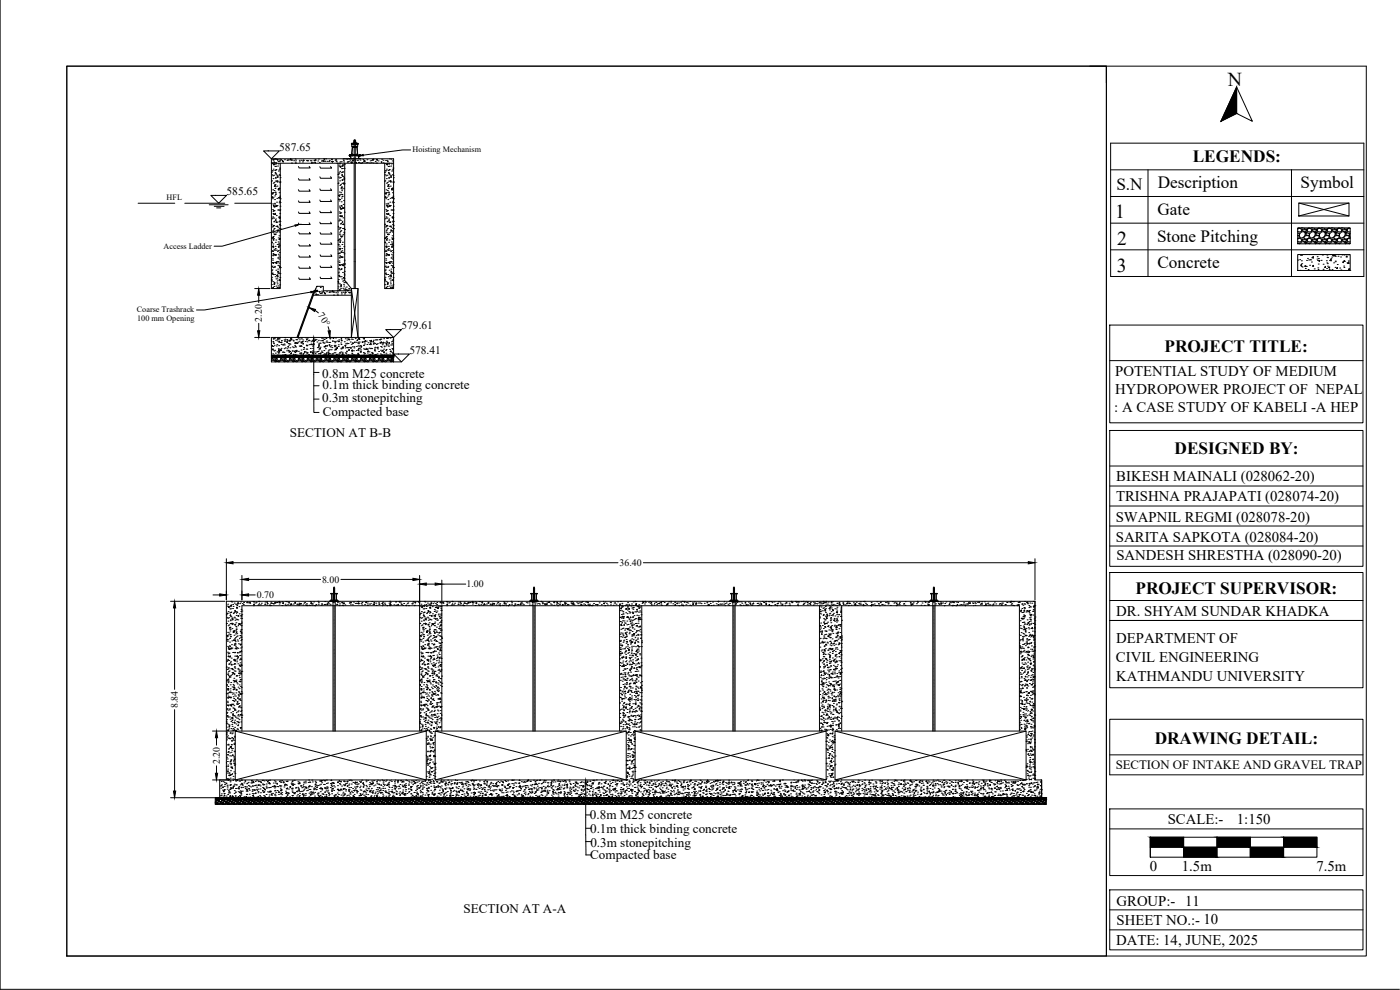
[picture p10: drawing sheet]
<svg xmlns="http://www.w3.org/2000/svg" width="420mm" height="297mm" viewBox="0 0 420 297" stroke-linecap="round" stroke-linejoin="round" font-family="sans-serif">
<defs><g id="words">
<g font-size="5.9">
<text x="368.5" y="25.7">N</text>
<text x="334.7" y="65.5">1</text>
<text x="335.2" y="73.5">2</text>
<text x="335.1" y="81.5">3</text>
</g>
<g font-size="5.2">
<text x="358" y="48.7">LEGENDS:</text>
<text x="335" y="57">S.N</text>
<text x="347.5" y="56.5">Description</text>
<text x="390.3" y="56.5">Symbol</text>
<text x="347.4" y="64.4">Gate</text>
<text x="347.2" y="72.5">Stone Pitching</text>
<text x="347.4" y="80.4">Concrete</text>
<text x="349.5" y="105.5">PROJECT TITLE:</text>
<text x="352.5" y="136.2">DESIGNED BY:</text>
<text x="340.8" y="178.1">PROJECT SUPERVISOR:</text>
<text x="346.5" y="223.2">DRAWING DETAIL:</text>
</g>
<g font-size="4.4">
<text x="334.7" y="112.7">POTENTIAL STUDY OF MEDIUM</text>
<text x="334.7" y="118.1">HYDROPOWER PROJECT OF NEPAL</text>
<text x="334.4" y="123.5">: A CASE STUDY OF KABELI -A HEP</text>
<text x="335" y="144.2">BIKESH MAINALI (028062-20)</text>
<text x="334.9" y="150.4">TRISHNA PRAJAPATI (028074-20)</text>
<text x="334.8" y="156.5">SWAPNIL REGMI (028078-20)</text>
<text x="334.9" y="162.7">SARITA SAPKOTA (028084-20)</text>
<text x="335" y="168">SANDESH SHRESTHA (028090-20)</text>
<text x="335" y="184.7">DR. SHYAM SUNDAR KHADKA</text>
<text x="335" y="192.8">DEPARTMENT OF</text>
<text x="334.9" y="198.6">CIVIL ENGINEERING</text>
<text x="335" y="204.3">KATHMANDU UNIVERSITY</text>
<text x="350.5" y="247.2">SCALE:-</text>
<text x="371.2" y="247.2">1:150</text>
<text x="345.1" y="261.5">0</text>
<text x="354.7" y="261.5">1.5m</text>
<text x="395.1" y="261.5">7.5m</text>
<text x="335.1" y="271.9">GROUP:- 11</text>
<text x="335.1" y="277.4">SHEET NO.:- 10</text>
<text x="335" y="283.5">DATE: 14, JUNE, 2025</text>
</g>
<g font-size="3.9">
<text x="96.7" y="113.3">0.8m M25 concrete</text>
<text x="96.8" y="116.8">0.1m thick binding concrete</text>
<text x="96.7" y="120.7">0.3m stonepitching</text>
<text x="96.9" y="124.7">Compacted base</text>
<text x="87" y="131.3">SECTION AT B-B</text>
<text x="177" y="245.7">0.8m M25 concrete</text>
<text x="177.1" y="249.9">0.1m thick binding concrete</text>
<text x="177.1" y="257.9">Compacted base</text>
<text x="177.2" y="254.1">0.3m stonepitching</text>
<text x="139.1" y="274.1">SECTION AT A-A</text>
</g>
<text font-size="3.8" x="334.8" y="230.6">SECTION OF INTAKE AND GRAVEL TRAP</text>
<g font-size="3.4">
<text x="83.8" y="45.2">587.65</text>
<text x="68" y="58.6">585.65</text>
<text x="120.5" y="98.8">579.61</text>
<text x="122.9" y="106.2">578.41</text>
</g>
<g font-size="3">
<text x="95.3" y="94.7" transform="rotate(55 95.3 94.7)">70°</text>
<text x="78.6" y="96.5" transform="rotate(-90 78.6 96.5)">2.20</text>
<text x="185.9" y="169.8">36.40</text>
<text x="77.1" y="179.5">0.70</text>
<text x="96.6" y="174.8">8.00</text>
<text x="140" y="176.2">1.00</text>
<text x="53.4" y="212.5" transform="rotate(-90 53.4 212.5)">8.84</text>
<text x="66" y="229.2" transform="rotate(-90 66 229.2)">2.20</text>
</g>
<g font-size="2.5">
<text x="123.8" y="45.6">Hoisting Mechanism</text>
<text x="50" y="59.9">HFL</text>
<text x="49.1" y="74.7">Access Ladder</text>
<text x="41.1" y="93.6">Coarse Trashrack</text>
<text x="41.2" y="96.4">100 mm Opening</text>
</g>
</g></defs>
<!-- layer: Dimension Line -->
<g fill="none" stroke="#000" stroke-width=".3">
<path d="M63.9 178.5h2M67.9 167.6v12.4M69.9 168.8h115.6M72.6 172.7v7.3M74.6 178.5h2M74.6 173.8h21.6M102.3 173.8h21.6M125.9 172.7v8.6M127.9 175.3h2.7M132.6 174.1v7.2M132.6 175.3h7.2M193.1 168.8h115.5"/>
<path d="M310.6 167.6v12.4M51.2 180.4h16.3M52.4 182.4v24.4M52.4 212.9v24.4M63.8 219.3h6.4M51.2 239.3h16.3M63.8 234h6.4M65 221.3v2.3M65 229.8v2.2"/>
</g>
<path d="M65.9 178.2l2 .3-2 .3zM67.9 168.8l2-.3v.7zM72.6 178.5l2-.3v.6zM72.6 173.8l2-.3v.7zM123.9 173.5l2 .3-2 .4zM125.9 175.3l2-.4v.7zM130.6 174.9l2 .4-2 .3zM308.6 168.5l2 .3-2 .4zM52.4 180.4l.3 2h-.6zM52.1 237.3h.6l-.3 2zM65 219.3l.3 2h-.7zM64.6 232h.7l-.3 2z" fill="#000" stroke="#000" stroke-width=".3"/>
<!-- layer: Headwork -->
<g fill="none" stroke="#000" stroke-width=".3">
<path d="M81.4 49h36.7M84.1 49v37.6h-2.7v-39h36.7v39h-2.6v-37.6M101.5 49v38.2M103.5 49v35.1l2 2.5M94.1 88.6h11.4M94.5 87.4h.8v-.3h-1l-5.2 14.1M94.8 86.6h.1M105.5 87.2h-8.5v-1.3h-2l-5.5 15.3M106.3 86.6v-44.7h.3v44.7M81.4 101.2h36.7M81.4 106.6h36.7M81.4 107.2h36.7"/>
<path d="M81.4 108.6h36.7M125.9 181.7v37.6M132.6 181.7v37.6M185.9 181.7v37.6M192.6 181.7v37.6M245.9 181.7v37.6M252.6 181.7v37.6M72.6 219.3v-37.6h233.3v37.6M67.9 234v-53.6h242.7v53.6M67.9 239.3h246v2h-249.3M312.6 234v5.3M66.9 240h247"/>
</g>
<!-- layer: Rudi A PH -->
<g fill="none" stroke="#000" stroke-width=".3">
<path d="M92.8 56.9l.3 .5h-3.3l-.2-.5M92.8 53.5l.3 .5h-3.3l-.2-.4M92.8 49.9l.3 .5h-3.3l-.2-.4M99.2 60l.3 .4h-3.3l-.2-.4M99.2 56.6l.3 .5h-3.3l-.2-.4M99.2 53l.3 .5h-3.3l-.2-.4M99.2 50l.3 .4h-3.3l-.2-.4M92.8 63.5l.3 .5h-3.3l-.2-.4M92.8 66.9l.3 .5h-3.3l-.2-.5M92.8 60.2l.3 .5h-3.3l-.2-.4M92.9 76.7l.3 .4h-3.4l-.2-.4M92.9 69.7l.3 .5h-3.4l-.1-.5"/>
<path d="M92.9 73.3l.3 .5h-3.4l-.1-.4M99.2 66.6l.3 .5h-3.3l-.2-.4M99.2 63.3l.3 .5h-3.3l-.2-.4M99.3 79.8l.3 .4h-3.3l-.2-.4M99.3 72.8l.3 .5h-3.3l-.2-.5M99.3 69.8l.3 .4h-3.3l-.2-.4M99.3 76.4l.3 .5h-3.3l-.2-.4M92.9 83.3l.3 .5h-3.4l-.2-.4M92.9 80l.3 .5h-3.4l-.1-.5M99.3 83.1l.3 .5h-3.3l-.2-.5"/>
</g>
<!-- layer: . -->
<g fill="none" stroke="#000" stroke-width=".3">
<path d="M81.4 51.7h.1M81.5 48.7h.1M81.5 51.7l-.1 .1M81.5 54.3h.1M81.6 52.5h.1M81.6 51.3h.1M81.6 58l.2 .1M81.6 54.3l-.2 .1M81.7 49.1h.1M81.7 59l-.2 .2h.3M81.7 47.8h.1M81.7 51.3h.1"/>
<path d="M81.7 59.1l.1 .2M81.8 59.6h.1M81.8 57.9l-.2 .1M81.8 57h.1M81.8 57.9v.2M81.8 52.7h.1M81.9 48.1h.1M81.9 53.6h.1M82 59.2h.1M82 55h.1M82 57.7h.1M82 50.8h.1"/>
<path d="M82 47.8h.1M82.1 58.1l-.3 .2M82.1 48.6h.2v.2zM82.2 52.6h.1M82.2 54.7h.1M82.2 57.2h.1M82.3 49.2l-.2 .2h.2M82.3 49.3l-.3 .1 .2 .1M82.3 49.3l-.1 .2M82.3 56h.1M82.3 49.2v.2M82.4 59.9h.1"/>
<path d="M82.4 58.8h.1M82.4 51.1h.1M82.5 57.7h.1M82.5 49.9h.1M82.5 47.6v.2l.2-.2M82.5 56.6h.1M82.6 55.4h.1M82.6 54.3h.1M82.6 56h.1M82.6 57.7h.1M82.6 53.2h.1M82.6 58.3h.1"/>
<path d="M82.6 53.5h.1M82.6 55.4l-.2 .1h.2M82.6 49.3h.1M82.7 47.6h.1M82.7 48.8h.1M82.7 52.1h.1M82.7 58.2h.1M82.7 51.7l-.2 .2h.3M82.7 51h.1M82.8 51.7v.3M82.8 49.9h.1M82.8 52.3h.1"/>
<path d="M82.8 50.9h.1M82.9 49h.1M83 49v.1M83 54.4h.2M83.1 52.7l.3 .1M83.1 59.5h.1M83.1 47.8h.3v.3zM83.1 55.8h.1M83.2 47.9h.1M83.2 54.6h.1M83.2 54.2l-.2 .2M83.2 53.1l.2-.1v.2z"/>
<path d="M83.2 54.2l.1 .3M83.3 54.4h.1M83.3 49.8h.1M83.4 52.6v.3M83.4 48.4h.1M83.5 49.2h.1M83.5 56.5l.3 .1M83.5 57h.1M83.5 51.3h.1M83.6 56.7l-.1 .2h.2M83.7 56.8v.2M83.7 51h.1"/>
<path d="M83.8 57.8h.1M83.8 56.6h.1M83.8 52.4h.1M83.8 48.4h.1M83.8 59.2l-.2 .1h.2M83.8 56.3l.1 .4M83.9 59.3h.1M83.9 47.7h.1M83.9 58.9h.1M83.9 50.4h.1M83.9 54.6h.1M83.9 48.2h.1"/>
<path d="M83.9 52.6h.1M84 54.8h.1M84 54.5h.1M84 53.3h.1M84.1 59.7h.1M84.1 59.2l-.2 .2h.2M84.1 50.7v.1M84.3 47.9h.1M84.6 48.2h.3l-.1 .2zM84.9 48.4l.2 .1-.1 .1zM85.4 47.9h.1M86.2 48h.1"/>
<path d="M86.2 48.1h.1M86.5 48h.1M86.9 48h.1M87.2 47.7h.2l-.1 .2zM87.2 47.6v.1M87.4 48.1h.1M87.5 48.9h.1M87.6 48h.1M88.1 48.2h.1M88.5 47.7h.1M88.6 48.6h.1M88.7 49h.1"/>
<path d="M88.7 48.1h.1M89.8 48.1h.1M89.8 48.6h.1M90.4 48.1h.1M90.8 48.6h.1M90.9 48.1h.1M91 48l.2 .1-.1 .2zM92 48.2h.1M92.2 48.2h.1M92.4 48.2h.1M93.1 48.2h.1M93.4 48.3h.1"/>
<path d="M93.5 49v-.2l.1 .2M93.8 48.8h.1M94.2 48.1h.1M94.3 48.3h.1M94.5 48.7h.2v.2zM94.5 47.9h.1M94.6 48.1h.1M95.4 48.3h.1M95.6 47.7h.1M95.9 48.8h.1M96.5 48.3h.1M96.6 48.2h.1"/>
<path d="M97 48.3l.2-.1v.2zM97.2 47.7h.2l-.1 .2zM97.3 48.4h.1M97.6 48.4h.1M97.7 47.7h.1M98.2 48.4h.1M98.7 48.4h.1M98.8 48.1h.1M99.4 48.4h.1M99.5 47.8h.2v.2zM99.6 48.5h.2l-.1 .2zM99.8 48.5h.1"/>
<path d="M100.6 48.1h.1M100.7 47.9h.1M100.8 48.3h.1M100.9 48.5h.1M101.1 49h.1M101.5 52.4h.1M101.5 54.9h.1M101.6 53.1h.1M101.6 59.8l.2 .1M101.6 51.9h.1M101.6 54.9l-.1 .2M101.7 49.8h.1"/>
<path d="M101.7 59.7l-.2 .1M101.7 51.9h.1M101.7 59.7l.1 .2M101.8 58.5l-.2 .1h.2M101.8 57.6h.1M101.8 49.2h.1M101.8 53.4h.1M101.9 48.9h.1M101.9 54.3h.1M102 59.9h.1M102 58.4h.1M102 55.6h.1"/>
<path d="M102 51.4h.1M102 48.5h.1M102.1 58.7l-.3 .3M102.2 53.2h.1M102.2 50.1l-.2-.1 .3-.1-.1 .3M102.2 55.4h.1M102.2 57.8h.1M102.3 49.8l-.2 .2h.2M102.3 56.6h.1M102.3 49.9v.2M102.4 48.5h.1M102.4 51.8h.1"/>
<path d="M102.4 59.4h.1M102.5 50.6h.1M102.5 58.3h.1M102.5 57.2h.1M102.6 56.1h.1M102.6 55h.1M102.6 49.6l.3 .1M102.6 56.7h.1M102.6 58.4h.1M102.6 53.9h.1M102.6 59h.1M102.6 54.1h.1"/>
<path d="M102.6 56.1l-.2 .1h.2M102.6 49.9h.1M102.7 52.8h.1M102.7 58.9h.1M102.7 52.3l-.1 .2h.2M102.7 51.7h.1M102.8 52.4v.2M102.8 50.6h.1M102.8 49.5h.1M102.8 53h.1M102.8 51.5h.1M102.9 47.7h.1"/>
<path d="M103 49.4v.3M103 48.1h.1M103 53.4l.3 .1M103.1 56.5h.1M103.1 48.6h.1M103.2 55.3h.1M103.2 54.8l-.2 .2 .2 .1M103.2 53.8l.2-.1v.2zM103.2 54.9l.1 .2M103.3 55h.1M103.3 50.5h.1M103.3 49.3h.1"/>
<path d="M103.4 53.2v.3M104.1 47.8h.1M104.2 48.6h.1M104.6 48.5h.1M105 48.3h.1M105.3 48.7h.1M105.4 48.6h.1M105.6 49l-.3-.2 .4-.1-.1 .3M105.8 48.1l.2 .1-.1 .1zM105.9 48.1h.1M106.5 48.7h.1M106.6 48.2h.1"/>
<path d="M106.8 48.8h.2v.2zM107.3 48.1h.1M107.6 48.7h.1M108.1 48h.1M108.3 49h.1M108.4 49h.1M108.7 48.8h.1M108.9 47.9h.1M109.1 48.3h.4l-.1 .3zM109.3 48.3h.1M109.3 48.3h.2v.2zM109.8 48.8h.1"/>
<path d="M110.1 47.9h.1M110.2 48.8h.1M110.9 48.9h.1M111.1 48.3h.1M111.5 48.8h.1M111.5 48.1h.1M111.8 47.9l.2-.1v.2zM112 47.7l.2 .1-.1 .2zM112 48.9h.1M112.6 48.4h.1M112.8 48.9h.1M112.9 47.9l.4-.1-.1 .3z"/>
<path d="M113.1 48.9h.1M113.5 48.3h.1M114.4 48.5l.2 .1-.1 .2zM114.6 47.8h.1M114.9 48.9h.1M114.9 48.1h.1M115.5 51.7h.1M115.5 51.7v.1M115.5 54.3h.1M115.5 52.5h.1M115.6 51.3h.1M115.6 58l.2 .1"/>
<path d="M115.6 54.3l-.1 .1M115.7 49.1h.1M115.7 48.2h.1M115.7 59l-.2 .2h.3M115.7 51.3h.1M115.7 59.1l.1 .2M115.8 59.6h.1M115.8 57h.1M115.8 57.9l-.2 .1M115.8 52.7h.1M115.8 57.9v.2M115.9 53.6h.1"/>
<path d="M116 55h.1M116 59.2h.1M116 57.7h.1M116 50.8h.1M116 49.4l.3-.1-.1 .2M116 49.4l.2 .1M116.1 58.1l-.3 .2M116.1 49.4h.2M116.2 48.1h.1M116.2 52.6h.1M116.2 54.7h.1M116.2 48.5h.1"/>
<path d="M116.2 57.2h.1M116.2 49.2l-.1 .2M116.3 49h.1M116.3 56h.1M116.3 49.2v.2M116.4 59.9h.1M116.4 51.1h.1M116.4 58.8h.1M116.5 49.9h.1M116.5 57.7h.1M116.5 56.6h.1M116.6 55.4h.1"/>
<path d="M116.6 51.9h.2M116.6 54.3h.1M116.6 56h.1M116.6 57.7h.1M116.6 55.4l-.2 .1h.2M116.6 53.2h.1M116.6 58.3h.1M116.6 53.5h.1M116.6 49.3h.1M116.7 52.1h.1M116.7 58.2h.1M116.7 51.7l-.1 .2"/>
<path d="M116.7 51h.1M116.8 51.7v.3M116.8 49.9h.1M116.8 52.3h.1M116.8 50.9h.1M116.9 49h.1M117 47.6h.1M117 49v.1M117.1 52.7l.2 .1M117.1 59.5h.1M117.1 55.8h.1M117.2 54.6h.1"/>
<path d="M117.2 54.2l-.2 .2h.2M117.2 54.2l.1 .3M117.3 54.4h.1M117.3 47.7h.1M117.3 49.8h.1M117.4 53.2l-.2-.1 .2-.1v.3M117.4 52.6v.3M117.5 49.2h.1M117.5 56.5l.3 .1M117.5 57h.1M117.5 51.3h.1M117.6 56.7l-.1 .2h.2"/>
<path d="M117.7 56.8v.2M117.7 48.3h.1M117.7 51h.1M117.8 57.8h.1M117.8 56.6h.1M117.8 52.4h.1M117.8 59.2l-.2 .1h.2M117.8 56.3l.1 .4M117.9 59.3h.1M117.9 58.9h.1M117.9 54.6h.1M117.9 50.4h.1"/>
<path d="M117.9 52.6h.1M118 54.8h.1M118 54.5h.1M118 53.3h.1M118.1 59.2l-.2 .2h.2M118.1 59.7h.1M118.1 50.7v.1M81.4 75.4h.1M81.4 67.4h.2M81.6 65.6h.1M81.6 68.1h.1M81.6 67.2v.3"/>
<path d="M81.6 71.3l-.1 .2h.2M81.7 79.9h.1M81.7 71.4v.2M81.7 78.7h.1M81.7 75.2h.1M81.7 71.2h.3M81.7 77.6h.1M81.7 74h.1M81.7 72.6l-.2 .1h.3M81.8 62.9h.1M81.8 78.1h.1M81.8 76.5h.1"/>
<path d="M81.8 73.8h.1M81.8 69.6h.1M81.8 65.4h.1M81.8 61.2h.1M81.8 75.4h.1M81.8 65.1h.1M81.9 76.7h.1M81.9 74.3h.1M81.9 69.2h.1M81.9 73.2h.1M81.9 76.1h.1M81.9 68h.1"/>
<path d="M81.9 78.9h.1M81.9 71.9h.1M81.9 67.6h.1M81.9 72.1h.1M81.9 63.4h.1M82 71h.1M82 69.9h.1M82.1 71v.3M82.1 63.2h.1M82.1 71.6h.1M82.1 68.8h.1M82.1 76.4h.1"/>
<path d="M82.1 73.8l-.2 .2h.2M82.1 62h.1M82.1 67.7h.1M82.1 78.8l-.2 .1 .2 .1M82.1 78.9v.2M82.1 73.9l.1 .2M82.1 66.5h.1M82.1 75h.3M82.2 61.5l-.2 .2h.2M82.2 65.4h.1M82.2 64l-.2 .1 .1 .1M82.2 64.1l-.1 .2"/>
<path d="M82.2 61.6l.1 .2M82.2 64.3h.1M82.2 66.4h.1M82.3 70.4h.1M82.3 63.2h.1M82.3 68.5h.1M82.3 62.1h.1M82.4 61h.1M82.4 79.9h.1M82.4 78.7h.1M82.4 61.2h.1M82.5 64.3h.1"/>
<path d="M82.5 74.8v.3M82.5 61.9l-.3 .2M82.5 75h.1M82.6 76.3l-.2 .2h.2M82.6 70.2l-.3 .1 .2 .1 .1-.1M82.6 73.9h.1M82.6 78.8h.1M82.6 70.4h.1M82.6 74.6h.1M82.6 76.4v.2M82.6 78.8h.3M82.6 66.1h.1"/>
<path d="M82.6 61.9h.1M82.6 72.7h.1M82.6 64l-.1 .2h.2M82.7 64.1v.2M82.7 69.9h.1M82.8 67.9h.1M82.8 72h.1M82.8 61.7l.1 .1M82.8 66.7h.1M82.9 64.7h.1M82.9 76.4l-.2 .1M82.9 78.6l.1 .3"/>
<path d="M82.9 61.9h.1M82.9 65.7l-.2 .2M83 75.1h.1M83 60.7h.1M83 78.5h.1M83 61.6l-.2 .1M83 61.7l-.1 .2M83 78.8l-.1 .2h.2M83.1 78.9v.2M83.1 66.5l-.2 .2h.2M83.1 66.6l.1 .2M83.1 69h.1"/>
<path d="M83.1 61.7h.1M83.2 73.3h.1M83.2 75.5h.1M83.3 78.6h.1M83.3 68l-.2-.1 .3-.1-.1 .2M83.3 77.4h.1M83.3 63h.1M83.4 79.6h.1M83.4 68.2h.1M83.4 69.5l-.3 .2M83.4 78.5h.1M83.4 72.6h.1"/>
<path d="M83.5 77.4h.1M83.5 71.4h.1M83.5 76.3h.1M83.5 75.2h.1M83.6 63h.1M83.6 69l-.2 .2h.2M83.6 74.1h.1M83.6 69.1v.2M83.6 65.1h.1M83.6 73h.1M83.6 66.6h.1M83.7 76.8h.1"/>
<path d="M83.7 71.9h.1M83.7 79.8h.1M83.7 65.4h.1M83.7 70.7h.1M83.7 79h.1M83.7 77.7h.1M83.7 73.5h.1M83.7 74l-.2 .1 .2-.1M83.7 69.6h.1M83.7 69.3h.1M83.8 65.1h.1M83.8 60.9h.1"/>
<path d="M83.8 68.5h.1M83.8 67.4h.1M83.8 60.6h.1M83.8 73.3l-.2 .2M83.8 73.7h.1M83.8 71.6h.1M83.9 80h.1M83.9 66.3h.1M83.9 75.7h.1M83.9 71.5h.1M83.9 67.3h.1M83.9 63.1h.1"/>
<path d="M83.9 65.2h.1M83.9 60.3l.2 .1M83.9 64.1h.1M84 63h.1M84 61.9h.1M84 67.7h.1M84 66.5h.1M84 71.5l-.1 .2h.2M84.1 60.8h.1M84.1 71.6v.2M84.1 68.6h.1M84.1 77.2l-.1 .1"/>
<path d="M84.1 65.4l-.2 .1 .2 .1M101.5 76.1h.1M101.5 68.1h.1M101.5 72.2h.2M101.6 66.3h.1M101.6 68.8h.1M101.6 67.9v.3M101.6 72l-.1 .2M101.7 72v.3M101.7 75.9h.1M101.7 79.4h.1M101.7 71.8l.3 .1"/>
<path d="M101.7 78.3h.1M101.7 74.7h.1M101.7 73.3l-.2 .1 .3-.1M101.8 60.3h.1M101.8 63.6h.1M101.8 78.7h.1M101.8 77.2h.1M101.8 74.5h.1M101.8 70.3h.1M101.8 66.1h.1M101.8 61.8h.1M101.8 76.1h.1"/>
<path d="M101.8 65.7h.1M101.9 75h.1M101.9 77.4h.1M101.9 69.9h.1M101.9 79.6l.2 .1M101.9 73.9h.1M101.9 79.6h.1M101.9 76.7h.1M101.9 68.7h.1M101.9 72.5h.1M101.9 68.3h.1M101.9 72.8h.1"/>
<path d="M101.9 64.1h.1M102 71.6h.1M102 70.5h.1M102 71.7l.1 .3M102.1 63.8h.1M102.1 72.2h.1M102.1 69.4h.1M102.1 77h.1M102.1 74.5l-.2 .2h.2M102.1 68.3h.1M102.1 62.6h.1M102.1 79.5l-.2 .1"/>
<path d="M102.1 79.5v.2M102.1 74.6l.1 .2M102.2 67.2h.1M102.2 75.6l.2 .1M102.2 62.2l-.2 .2h.2M102.2 66.1h.1M102.2 64.7l-.2 .1 .1 .1M102.2 64.8l-.1 .2M102.2 62.2l.1 .2M102.2 65h.1M102.2 67.1h.1M102.3 71h.1"/>
<path d="M102.3 63.9h.1M102.3 69.2h.1M102.3 62.8h.1M102.3 71l.3-.1-.1 .2zM102.4 61.7h.1M102.4 60.6h.1M102.4 79.4h.1M102.4 65h.1M102.4 61.9h.1M102.5 75.5v.3M102.5 62.5l-.3 .3M102.5 75.7h.1"/>
<path d="M102.6 77l-.2 .2h.2M102.6 74.6h.1M102.6 79.5h.1M102.6 75.2h.1M102.6 71h.1M102.6 77.1v.2M102.6 79.4l.3 .1M102.6 66.8h.1M102.6 73.4h.1M102.6 62.6h.1M102.6 64.7l-.1 .2h.2M102.7 64.7v.2"/>
<path d="M102.7 70.5h.1M102.8 68.6h.1M102.8 72.7h.1M102.8 67.3h.1M102.9 65.4h.1M102.9 77.1h-.2h.2M102.9 79.3l.1 .3M102.9 62.5h.1M102.9 66.3l-.2 .3M103 75.7h.1M103 61.3h.1M103 79.2h.1"/>
<path d="M103 62.3l-.2 .1 .1 .1M103 62.3l-.1 .2M103 79.5l-.1 .2h.2M103.1 79.6v.2M103.1 60.2h.1M103.1 67.2l-.2 .2h.2M103.1 67.2l.1 .3M103.1 69.7h.1M103.1 62.3h.1M103.2 74h.1M103.2 76.2h.1M103.3 79.3h.1"/>
<path d="M103.3 68.7l-.2-.1 .3-.1-.1 .2M103.3 78.1h.1M103.3 63.7h.1M103.4 68.8h.1M103.4 70.1l-.3 .3M103.4 79.2h.1M103.5 69.8v.1M115.5 75.4h.1M115.5 67.4h.1M115.6 65.6h.1M115.6 68.1h.1M115.6 67.2v.3"/>
<path d="M115.6 71.3l-.1 .2h.2M115.7 79.9h.1M115.7 71.4v.2M115.7 75.2h.1M115.7 78.7h.1M115.7 71.2h.3M115.7 74h.1M115.7 77.6h.1M115.7 72.6l-.2 .1h.3M115.8 62.9h.1M115.8 78.1h.1M115.8 76.5h.1"/>
<path d="M115.8 73.8h.1M115.8 69.6h.1M115.8 65.4h.1M115.8 75.4h.1M115.8 61.2h.1M115.8 65.1h.1M115.9 74.3h.1M115.9 76.7h.1M115.9 69.2h.1M115.9 78.9l.1 .1M115.9 73.2h.1M115.9 78.9h.1"/>
<path d="M115.9 76.1h.1M115.9 68h.1M115.9 71.9h.1M115.9 67.6h.1M116 72.1h.1M116 63.4h.1M116 71h.1M116 69.9h.1M116 71l.1 .3M116.1 68.8h.1M116.1 63.2h.1M116.1 71.6h.1"/>
<path d="M116.1 76.4h.1M116.1 73.8l-.2 .2h.2M116.1 67.7h.1M116.1 62h.1M116.1 78.8l-.2 .1M116.1 78.9v.2M116.1 73.9l.1 .2M116.2 66.5h.1M116.2 75h.2M116.2 61.5l-.2 .2h.2M116.2 65.4h.1M116.2 64.1l-.1 .2"/>
<path d="M116.2 64l-.2 .1 .1 .1M116.2 61.6v.2M116.2 64.3h.1M116.2 66.4h.1M116.3 70.4h.1M116.3 63.2h.1M116.3 68.5h.1M116.3 62.1h.1M116.4 61h.1M116.4 79.9h.1M116.4 78.7h.1M116.4 61.2h.1"/>
<path d="M116.4 64.3h.1M116.5 74.8v.3M116.5 61.9l-.3 .2M116.5 75h.1M116.6 76.3l-.2 .2h.2M116.6 70.2l-.3 .1M116.6 70.3h-.3M116.6 73.9h.1M116.6 78.8h.1M116.6 74.6h.1M116.6 78.8h.3M116.6 70.4h.1"/>
<path d="M116.6 76.4v.2M116.6 66.1h.1M116.6 72.7h.1M116.6 61.9h.1M116.6 64l-.1 .2h.2M116.7 64.1v.2M116.7 69.9h.1M116.8 67.9h.1M116.8 72h.1M116.8 61.7l.1 .1M116.8 66.7h.1M116.9 64.7h.1"/>
<path d="M116.9 76.4l-.2 .1M116.9 78.6l.1 .3M116.9 61.9h.1M116.9 65.7l-.2 .2M117 75.1h.1M117 60.7h.1M117 78.5h.1M117 61.6l-.2 .1M117 61.7l-.1 .2M117 78.8l-.1 .2h.2M117.1 78.9v.2M117.1 66.5l-.2 .2h.2"/>
<path d="M117.1 66.6l.1 .2M117.1 69h.1M117.1 61.7h.1M117.2 73.3h.1M117.2 75.5h.1M117.3 78.6h.1M117.3 68l-.2-.1 .3-.1-.1 .2M117.3 77.4h.1M117.3 63h.1M117.4 79.6h.1M117.4 68.2h.1M117.4 69.5l-.3 .2"/>
<path d="M117.4 78.5h.1M117.5 72.6h.1M117.5 77.4h.1M117.5 76.3h.1M117.5 71.4h.1M117.5 75.2h.1M117.6 63h.1M117.6 69l-.2 .2h.2M117.6 74.1h.1M117.6 69.1v.2M117.6 65.1h.1M117.6 73h.1"/>
<path d="M117.6 66.6h.1M117.6 76.8h.1M117.7 79.8h.1M117.7 71.9h.1M117.7 65.4h.1M117.7 70.7h.1M117.7 79h.1M117.7 73.5h.1M117.7 77.7h.1M117.7 69.6h.1M117.7 69.3h.1M117.7 74l-.2 .1 .3-.1"/>
<path d="M117.8 65.1h.1M117.8 60.9h.1M117.8 68.5h.1M117.8 67.4h.1M117.8 60.6h.1M117.8 73.3l-.2 .2M117.8 73.7h.1M117.8 71.6h.1M117.9 80h.1M117.9 66.3h.1M117.9 71.5h.1M117.9 75.7h.1"/>
<path d="M117.9 67.3h.1M117.9 63.1h.1M117.9 65.2h.1M117.9 64.1h.1M117.9 60.3l.2 .1M118 63h.1M118 61.9h.1M118 67.7h.1M118 66.5h.1M118 71.5l-.1 .2h.2M118.1 60.8h.1M118.1 71.6v.2"/>
<path d="M118.1 68.6h.1M118.1 77.2l-.1 .1M118.1 65.4l-.1 .1 .1 .1M81.4 83.8h.2M81.5 85.4h.1M81.5 84.3h.1M81.5 81.2h.1M81.5 83.2h.1M81.6 80h.1M81.6 83.6l-.2 .2M81.6 82.1h.1M81.6 83.7v.2"/>
<path d="M81.6 84.1l-.2 .2M81.6 81h.1M81.7 81.9h.1M81.8 86.5h.1M81.8 82.3h.1M81.9 84.5h.1M81.9 82.4h.1M81.9 80.3h.1M82 86.1l-.1 .2 .2 .1M82.1 86.2v.2M82.1 85.4h.1M82.2 85.9h.1"/>
<path d="M82.3 84.7h.1M82.3 80.2h.1M82.4 82.4h.1M82.4 85.2l-.2-.1 .3-.1-.1 .2M82.6 83h.1M82.8 81.1h.1M82.8 83.7h.1M82.9 85.8h.1M83 82.6h.3M83.1 84.6h.1M83.1 86.3h.1M83.1 83.4h.1"/>
<path d="M83.2 85.2h.1M83.2 84.1h.1M83.3 82.9h.1M83.3 82.6l-.2 .1 .1 .1M83.3 81.8h.1M83.3 82.6l-.1 .2M83.3 80.7h.1M83.4 82.4v.3M83.5 82h.1M83.5 85.8h.1M83.5 86.4h.3M83.5 81.3l-.2 .2 .2 .1"/>
<path d="M83.5 81.4l.1 .2M83.7 86.2h.1M83.7 82h.1M83.8 86.2l.1 .3M83.8 84.2h.1M83.9 80.2l.1 .2M83.9 85.5h.1M83.9 83.8l-.1 .2 .2 .1M84 83.3h.1M84 83.9v.2M84 82.1h.1M84.1 80.2h-.2"/>
<path d="M84.1 80.3h.1M84.1 80.2l-.1 .2M94.6 87.7h.1M94.7 87.4h.1M94.8 88.3l.2-.1-.1 .2zM95.1 87.2h.2l-.1 .2zM95.1 87.1h.1M95.2 85.9h-.2M95.3 88.4h.1M95.7 87.5l.3-.1v.3zM95.8 87.5h.1M96.1 88h.1"/>
<path d="M96.1 86.3h.1M96.4 88h.1M96.5 87.3h.1M96.5 87.8h.1M96.9 87.5h.1M97.3 87.8h.2v.2zM97.5 88l.2 .1-.1 .1zM98 87.5h.1M98.8 87.6h.1M98.8 87.7h.1M99.1 87.6h.1M99.5 87.6h.1"/>
<path d="M99.8 87.3h.2v.2zM99.8 87.2v.1M100 87.7h.1M100.1 88.5h.1M100.2 87.6h.1M100.8 87.8h.1M101.1 87.3h.1M101.2 88.2h.1M101.3 88.6h.1M101.3 87.7h.1M101.5 84.5h.1M101.5 86.1h.1"/>
<path d="M101.5 85h.1M101.5 81.9h.1M101.5 83.9h.1M101.6 80.7h.1M101.6 84.3l-.1 .1M101.6 82.7h.1M101.6 84.4v.2M101.6 84.8l-.1 .1M101.6 81.6h.1M101.7 80.5h.1M101.7 82.6h.1M101.8 87.2h.1"/>
<path d="M101.8 82.9h.1M101.9 85.2h.1M101.9 83.1h.1M101.9 81h.1M102 86.8l-.1 .2h.2M102.1 86.9v.2M102.2 86h.1M102.2 86.6h.1M102.3 85.4h.1M102.3 80.9h.1M102.4 80.6h.1M102.4 83h.1"/>
<path d="M102.4 85.9l-.2-.2h.3l-.1 .2M102.4 87.7h.1M102.4 88.2h.1M102.6 83.7h.1M102.8 81.7h.1M102.8 84.3h.1M102.9 86.5h.1M103 87.7h.1M103 83.2l.3 .1-.1 .2M103.1 85.3h.1M103.1 86.9h.1M103.1 84.1h.1"/>
<path d="M103.2 85.8h.1M103.2 84.7h.1M103.3 83.6h.1M103.3 82.5h.1M103.3 83.2l-.2 .1 .1 .1M103.3 81.4h.1M103.4 88.2h.1M103.4 80.3h.1M103.4 83.1v.3M103.5 82v.2M103.5 86.5h.1M103.5 87l.3 .1"/>
<path d="M103.5 87.7h.1M103.7 87.6l.2 .1-.2 .2zM103.7 86.8h.1M103.8 86.9l.1 .3M103.8 84.9h.1M103.9 84.6v.1M103.9 86.1h.1M104.4 87l-.2 .2M104.4 87.1l.1 .1M104.5 87l-.3 .1 .2 .1M104.5 87l-.2 .2M104.6 86.6h.1"/>
<path d="M104.6 87.8h.1M104.8 87.8h.1M104.8 86.7h.1M105 87.8h.1M115.5 83.8h.1M115.5 85.4h.1M115.5 84.3h.1M115.5 81.2h.1M115.5 83.2h.1M115.6 80h.1M115.6 83.6l-.1 .2M115.6 82.1h.1"/>
<path d="M115.6 83.7v.2M115.6 84.1l-.1 .2M115.6 81h.1M115.7 81.9h.1M115.8 86.5h.1M115.8 82.3h.1M115.9 84.5h.1M115.9 82.4h.1M115.9 80.3h.1M116 86.1l-.1 .2 .2 .1M116.1 86.2v.2M116.2 85.4h.1"/>
<path d="M116.2 85.9h.1M116.3 84.7h.1M116.3 85.1l.1 .1M116.3 80.2h.1M116.4 82.4h.1M116.5 85l-.3 .1M116.5 85l-.1 .2M116.6 83h.1M116.8 81.1h.1M116.8 83.7h.1M116.9 85.8h.1M117 82.6h.3"/>
<path d="M117.1 84.6h.1M117.1 86.3h.1M117.1 83.4h.1M117.2 85.2h.1M117.2 84.1h.1M117.3 82.9h.1M117.3 81.8h.1M117.3 82.6l-.2 .1 .1 .1M117.3 82.6l-.1 .2M117.3 80.7h.1M117.4 82.4v.3M117.5 82h.1"/>
<path d="M117.5 85.8h.1M117.5 86.4h.3M117.5 81.3l-.2 .2 .2 .1M117.5 81.4l.1 .2M117.7 86.2h.1M117.7 82h.1M117.8 86.2l.1 .3M117.8 84.2h.1M117.9 80.2l.1 .2M117.9 85.5h.1M117.9 83.8l-.1 .2 .2 .1M118 83.3h.1"/>
<path d="M118 83.9v.2M118 82.1h.1M118.1 80.2h-.2M118.1 80.3h.1M118.1 80.2l-.1 .2M81.4 102.4h.1M81.4 108.3l.3-.2h.6l.3 .5M81.4 107.3h.1M81.5 107.1h.1M81.5 102.2h-.1M81.5 102.2v.2M81.5 107.3v.7"/>
<path d="M81.5 106.9h.1M81.5 106.7h.1M81.5 108h-.1M81.5 106.6v.1M81.6 106.9h.1M81.6 103.8l.2-.1-.1 .2zM81.7 106.8h.1M81.7 107.2h.1M81.7 107h.1M81.8 106.7h.1M81.8 107.1h.1M81.8 106.6h.1"/>
<path d="M81.8 106.8h.1M81.8 106.2h.1M81.9 106.9v.1M81.9 105.1h.1M81.9 102.5h.1M81.9 107.1h.1M81.9 107.4l1.1 .3-.3 .2-.6 .1-.3-.3zM81.9 106.9h.1M81.9 104h.1M81.9 107h.1M81.9 106.8h.1M81.9 104.7l.1 .2h-.2z"/>
<path d="M82 102.8h.1M82 101.6h.1M82 107.2h.1M82 101.7h.1M82 106.8h.1M82.1 103.1h.1M82.1 106.7h.1M82.1 107.2h.1M82.1 106.8h.1M82.1 107h.1M82.2 106.8l-.1 .1M82.2 106.6h.1"/>
<path d="M82.2 107h.1M82.2 105.3h.1M82.3 107.1h.1M82.3 107.2h.1M82.3 103.6h.1M82.3 107.2h.9M82.3 106.7h.1M82.4 106.6h-.1M82.4 106.6h.1M82.4 106.8h.1M82.4 101.4l.2-.1-.1 .2zM82.4 107.2h.1"/>
<path d="M82.5 106.7h.1M82.4 105.1h.1M82.5 107.2h.1M82.5 107h.1M82.6 107.2h.1M82.6 108.2h.5l-.4 .2zM82.6 106.9h.1M82.6 107h.1M82.6 106h.1M82.7 102.1h.1M82.7 106.8h.1M82.8 106.9h.1"/>
<path d="M82.8 106.7h.1M82.8 108.6l.2-.2 .6 .2M82.8 107.1h.1M82.9 107h-.1M82.9 103.8h.1M82.9 106.6h.1M83 107.2h.1M83 106.9h.1M83 106.8h.1M83.1 106.7l-.1 .1M83.1 103.4h.1M83.1 106.8h.1"/>
<path d="M83.1 106.6h.1M83.1 106.9v.1M83.1 105.6h.1M83.2 102.3h.1M83.2 107.1h.1M83.2 106.6h.1M83.2 106.9h.1M83.2 107.2h.1M83.3 107.1h.1M83.3 107.2h-.1M83.3 107.2h.1M83.4 106.6h.1"/>
<path d="M83.4 106.8h.1M83.4 107.2l-.3 .5M83.4 107h.1M83.4 106.7v.1M83.5 105.8h.1M83.5 101.5v.3h-.3zM83.5 104.6h.1M83.5 107h.1M83.5 106.8h.1M83.5 106.6h.1M83.5 105.9h.1M83.6 105.1l.2-.1-.1 .2z"/>
<path d="M83.6 107h.1M83.6 104.8h.1M83.6 106.8h.1M83.6 103.7h.1M83.7 102.6h.1M83.7 107h.1M83.7 107.2h.1M83.7 101.5h.1M83.7 106.6h.1M83.8 101.7h.1M83.8 106.8h.1M83.8 107h.1"/>
<path d="M83.8 106.8l-.1 .1M83.8 106.9h.1M83.8 108.6l.5-.5h.7l.2 .5M83.8 107.2h.1M83.9 106.8h.1M83.9 102.4v.2h-.2zM83.9 105.3v.3h-.2zM83.9 107.2h.1M84 107.2l.3 .5-.1 .3h-1l-.1-.3M84 107.2h.1M84 102.8h.1M84.1 106.6h.1"/>
<path d="M84.1 107h.1M84.1 107.2h.1M84.1 107.1h.1M84.1 106.7h.1M84.2 106.9h.1M84.2 105h.1M84.2 107.2h.1M84.2 106.7h.1M84.2 107h.1M84.2 105.2h.1M84.3 106.7h.1M84.3 106.9h.1"/>
<path d="M84.3 107.2h.1M84.3 104.9v.2h-.1zM84.3 106.8h.1M84.3 104.5h.1M84.4 102.7l.2-.1-.1 .2zM84.4 103.3h.1M84.4 107.2h.1M84.4 106.8h-.1M84.4 106.7h.1M84.4 106.6h.1M84.5 102.2h.1M84.5 107h.1"/>
<path d="M84.5 106.9v.1M84.5 107.1h.1M84.5 106.9h.1M84.5 106.6h.1M84.5 106.7h.1M84.6 107l-.1 .1M84.6 107v.1M84.6 107.4l1 .3-.2 .2-.6 .1-.3-.3zM84.7 107.2h.1M84.7 106.6h.1M84.7 105.7h.1M84.8 107.1h.1"/>
<path d="M84.8 106.6h.1M84.9 107.1h.1M84.9 103.5h.1M84.9 106.9h.1M84.9 106.6h.1M84.9 107h.1M84.9 105.6h.1M84.9 106.8h.1M85 107.2h.9M85 107.1h.1M85.1 107.1h.1M85.1 106.8h.1"/>
<path d="M85.1 106.6h.1M85.1 106.7h.1M85.2 107.1h.1M85.2 103.2h.1M85.2 107h.1M85.2 106.6h.1M85.2 106.8h.1M85.2 105.7h.1M85.2 106.9h.1M85.2 102h.1M85.2 108.2h.6l-.4 .2zM85.3 104.6h.1"/>
<path d="M85.3 106.9h.1M85.3 103.5h.1M85.4 102.4h.1M85.4 106.8h.1M85.4 106.6h.1M85.4 101.3h.1M85.4 107h.1M85.4 108.6l.2-.2 .7 .2M85.5 102.3h.1M85.5 106.7h.1M85.5 107.1v.1M85.5 101.8h.1"/>
<path d="M85.5 107.2h.1M85.5 107h.1M85.6 106.8h.1M85.6 106.5l.2-.1-.1 .2zM85.6 106.9h.1M85.6 107.2h.1M85.6 104.4h.1M85.6 107h.1M85.7 106.8h.1M85.7 107.1v.1M85.7 106.6h.1M85.7 107.1h.1"/>
<path d="M85.8 107h.1M85.8 106.7h.1M85.8 107.2h.1M85.9 106.7h.1M85.9 107.2h.1M85.9 106.9h.1M85.9 107.1v.1M86 107.2h.1M86 102.4h.1M86 105.3h.1M86 106.9h.1M86.1 106.8h.1"/>
<path d="M86.1 107.2l-.3 .5 .1 .3 .5 .2 .4-.2 .2-.3-.4-.5M86.1 106.6h.1M86.1 101.9h.1M86.1 107.2h.1M86.1 104.6h.1M86.2 107.1h.1M86.2 102.2h.1M86.2 106.7h.1M86.2 106.9h.1M86.2 102.6l.1 .2h-.2zM86.3 107.2h.1M86.3 107h.1"/>
<path d="M86.3 106.9h.1M86.3 106.7h.1M86.4 104.1l.2-.1-.1 .2zM86.4 106.7h-.1M86.4 106.6h.1M86.4 107.1h.1M86.4 107.2h.1M86.4 106.9h.1M86.4 106.7h.1M86.5 107.2h-.1M86.5 108.6l.5-.5h.7l.2 .5M86.5 103h.1"/>
<path d="M86.5 107.1h.1M86.6 107.1h.1M86.6 106.8h.1M86.6 106.7h.1M86.6 106.6h.1M86.6 107.2h.1M86.6 103.6h.1M86.6 107h.1M86.7 107.1h.1M86.7 107.2h-.1M86.7 105.7h.1M86.7 105.1v.2h-.2z"/>
<path d="M86.8 103.1h.1M86.8 106.6h.1M86.8 106.7h.1M86.8 105.4h.1M86.9 106.7l-.1 .1M86.9 106.7v.1M86.9 107.1h.1M86.9 107h.1M86.9 106.8h.1M86.9 106.6h.1M86.9 106.7h.1M86.9 107.2h.1"/>
<path d="M87 105.5h.1M87 104.4h.1M87 107h.1M87 102l.1 .4-.3-.1zM87 103.3h.1M87.1 102.1h.1M87.1 107h.1M87.1 106.7h.1M87.2 101.6l.2-.1-.1 .2zM87.3 106.6h.1M87.2 107.4h.5l.6 .3-.2 .2-.7 .1-.3-.3zM87.2 107.2h.1"/>
<path d="M87.2 107h.1M87.3 106.8h.1M87.3 101.9h.1M87.3 107.2h.1M87.4 101.7h.1M87.4 107h.1M87.4 106.7h.1M87.5 106.8h.1M87.5 105.8v.4l-.3-.1zM87.5 106.7h.1M87.5 107h.1M87.6 107.2h.1"/>
<path d="M87.6 106.9h.1M87.6 106.7h.1M87.6 106.8h.1M87.6 107h.1M87.6 107.2h1M87.7 105.3h.1M87.7 104.1h.1M87.7 106.7h.1M87.7 107h.1M87.8 107.2h.1M87.8 105.3h.1M87.8 106.6h.1"/>
<path d="M87.8 106.8v.1M87.8 106.7v.1M87.9 106.7h.1M87.9 107.1h.1M87.9 108.2h.5l-.4 .2zM87.9 102.1h.1M87.9 106.3h.1M87.9 106.9h.1M88 106.7v.1M88 106.8h.1M88 102.3h.1M88 106.9h.1"/>
<path d="M88 106.4h.1M88.1 104.3h.1M88.1 107h.1M88.1 106.7h.1M88.1 106.9h.1M88.1 108.6l.2-.2 .6 .2M88.2 107h.1M88.2 107.1h.1M88.2 106.7h.1M88.3 107.1h.1M88.3 106.6h.1M88.3 106.8h.1"/>
<path d="M88.3 106.9h.1M88.3 105.4l.3-.1-.1 .2zM88.4 106.9h.1M88.4 107.2h.1M88.4 107.1h.1M88.4 106.8h.1M88.4 103.6h.1M88.5 105.8h.1M88.5 104h.1M88.5 106.6h.1M88.6 106.7h.1M88.6 102.8h.1"/>
<path d="M88.6 107.2h.1M88.6 107h.1M88.6 106.8h.1M88.6 107.1h.1M88.6 106.3h.1M88.6 102.8l.1 .2h-.2zM88.7 105.2h.1M88.7 106.8l-.1 .1M88.7 106.8h.1M88.7 104.1h.1M88.7 102.8h.1M88.7 107.2l-.3 .5 .2 .3 .4 .2 .5-.2 .1-.3-.3-.5"/>
<path d="M88.8 103h.1M88.8 106.9l-.1 .1M88.8 107.1h.1M88.8 106.8h.1M88.8 101.9h.1M88.9 105.1h.1M88.9 106.7h.1M88.9 107.2h.1M88.9 107h.1M89 106.8h.1M89 107h.1M89.1 106.8h.1"/>
<path d="M89.1 101.9h.1M89.1 105.3v.2h-.2zM89.1 107.1h.1M89.1 108.6l.6-.5h.6l.3 .5M89.2 103l.2-.1-.1 .2zM89.2 106.7h.1M89.2 106.8h.1M89.2 107h.1M89.3 106.8h.1M89.3 107.1h.1M89.3 107.2h.1M89.3 106.6h.1"/>
<path d="M89.3 106.9h.1M89.3 106.7h.1M89.4 107h.1M89.4 102.7h.1M89.4 106.8h.1M89.4 107.2h.1M89.5 107h.1M89.5 101.5h.1M89.5 107.1h.1M89.6 105.4h.1M89.6 107h.1M89.6 106.6h.1"/>
<path d="M89.6 107.1h.1M89.6 106.9h.1M89.6 106.8h.1M89.6 106.7h.1M89.7 107.2h.1M89.7 107h.1M89.7 106.8v.1M89.8 106.9h.1M89.8 106.7h.1M89.8 103.8h.1M89.8 102.4h.1M89.9 107.1h.1"/>
<path d="M89.9 106h.1M89.9 101.7h.1M89.9 106.9h.1M89.9 107.4h.5l.6 .3-.3 .2-.6 .1-.3-.3zM90 107.1h.1M90 106.8h.1M90 106.6h.1M90 104h.1M90 106.7h.1M90.1 107.1h.1M90.1 107v.1M90.1 106.9h.1"/>
<path d="M90.1 106.2h.1M90.2 107v.1M90.2 103.7h.1M90.2 107.1h.1M90.2 106.7h.1M90.3 105.9h.1M90.3 101.3h.1M90.3 106.9h.1M90.3 107.1h.1M90.3 106.6l-.1 .1M90.3 107.2h.1M90.3 107h.1"/>
<path d="M90.3 107.2h.9M90.3 106.1h.1M90.3 106.8h.1M90.3 105h.1M90.4 103.9h.1M90.4 102.8h.1M90.5 106.8h.1M90.5 106.6h.1M90.5 101.7h.1M90.5 106.9h.1M90.5 107h.1M90.5 107.1h.1"/>
<path d="M90.6 107.2h.1M90.6 102.6v.3h-.3zM90.6 106.6h.1M90.6 108.2h.5l-.4 .2zM90.6 107h.1M90.7 106.7h.1M90.7 102.5h.1M90.6 107.1h.1M90.7 106.9h-.1M90.7 106.8h.1M90.8 107.1h.1M90.8 108.6l.2-.2 .6 .2"/>
<path d="M90.8 106.9h.1M90.8 106.6l.2-.2v.2M90.9 102h.1M90.9 107.2h.1M91 107h.1M91 107.1h.1M91 106.1h.1M91 106.9h.1M91 106.7h.1M91 104.8h.1M91 103l.1 .2h-.2zM91.1 107.2h.1"/>
<path d="M91 106.8h.1M91.1 106.6l-.1 .1M91.1 106.7h.1M91.1 107h.1M91.1 106.8h.1M91.2 104.3l.2-.1-.1 .2zM91.2 107.1l-.1 .1M91.2 107.2h.1M91.2 106.9h.1M91.2 106.7h.1M91.3 106.9h.1M91.3 107.2h.1"/>
<path d="M91.3 106.7h.1M91.3 107.1h.1M91.3 105.5h.1M91.3 106.6h.1M91.4 107h.1M91.4 107.2l-.3 .5 .1 .3 .5 .2 .5-.2 .1-.3-.3-.5M91.4 106.8h.1M91.5 105.5v.2h-.2zM91.5 107.1h.1M91.5 106.9h.1M91.6 106.7h.1M91.6 102.5h.1"/>
<path d="M91.6 107.2h.1M91.6 107h.1M91.7 107h.1M91.7 106.8h.1M91.7 106.6h.1M91.8 106.9h.1M91.8 107.1h.1M91.8 108.6l.5-.5h.7l.2 .5M91.8 105.6h.1M91.8 101.4h.1M91.9 104.7h.1M91.9 106.6h.1"/>
<path d="M91.9 103.5h.1M91.9 107h.1M91.9 107.1h.1M91.9 103.6h.1M92 106.6h.1M92 106.9h.1M92 101.9l.2-.1-.1 .2zM92 103.8h.1M92 107.2h.1M92 106.7h.1M92 107h.1M92 106.8h.1"/>
<path d="M92 105.9h.1M92 107.1h.1M92.1 106.8h.1M92.1 104.8h.1M92.1 106.9h.1M92.1 107.2h.1M92.1 103.7h.1M92.1 106.6h.1M92.2 102.6h.1M92.2 106.7v.1M92.2 101.4h.1M92.2 106.8h.1"/>
<path d="M92.2 105.9h.1M92.3 107h.1M92.3 107.2h.1M92.4 107h.1M92.4 106.7h.1M92.4 106.6h.1M92.5 107.1h.1M92.5 106.9h.1M92.5 106.7v.1M92.6 107h.1M92.6 107.4h.5l.5 .3-.2 .2-.6 .1-.3-.3zM92.6 107.2h.1"/>
<path d="M92.6 106.4h.1M92.6 102.1h.1M92.6 106.8h.1M92.7 107.1h.1M92.7 106.9h.1M92.7 106.7h.1M92.7 107.2h.1M92.7 103.4h.1M92.8 102.2h.1M92.8 106.8h.1M92.8 106.6h.1M92.8 106.9h.1"/>
<path d="M92.9 107h.1M92.9 106.8h.1M93 107h.1M93 106.8h-.1M93 107.2h.9M93 107.1h.1M93 106.9h.1M93 106.6h.1M93.1 106.7h.1M93.1 106.9h.1M93.1 104.6h.1M93.1 105.6h.1"/>
<path d="M93.1 107.2h.1M93.1 105.7l.3-.1-.1 .2zM93.2 106.8h-.1M93.2 106.9h.1M93.2 108.2h.6l-.4 .2zM93.3 107.2h.1M93.3 106.9h.1M93.4 102.5h.1M93.4 107h.1M93.4 106.6h.1M93.4 106.8h.1M93.4 103.2l.1 .2h-.3z"/>
<path d="M93.4 107.2h.1M93.5 108.6l.1-.2 .7 .2M93.5 106.8l-.1 .1M93.5 106.8v.1M93.5 106.9h.1M93.5 106.8h.1M93.5 106.7h.1M93.5 107.2h.1M93.6 107.1h-.1M93.6 106.8l-.1 .1M93.6 106.8v.1M93.6 102.1h.1"/>
<path d="M93.6 106.7h.1M93.7 106.6h.1M93.7 107h.1M93.7 107.2h.1M93.7 106.8h.1M93.7 106.9h.1M93.8 105.6h.1M93.8 105.3h.1M93.8 103.9h.1M93.8 104.5h.1M93.8 106h.1M93.8 107.1h.1"/>
<path d="M93.8 103.4h.1M93.9 106.7h.1M93.9 102.3h.1M93.9 105.7v.2h-.2zM93.9 103.3h.1M93.9 106.6h.1M93.9 107h.1M93.9 106.9h.1M94 103.2h.2l-.1 .2zM94 107.1h.1M94 103.3h.1M94 107.2h.1"/>
<path d="M94 106.6h.1M94 106.9h.1M94 107h.1M94.1 106.7h.1M94.1 107.2l-.3 .5 .1 .3 .5 .2 .4-.2 .2-.3-.4-.5M94.1 106.9h.1M94.1 106.8v.1M94.1 106.8h.1M94.1 107.1h.1M94.1 103.2l.1 .3-.3-.1zM94.2 107.1h.1M94.2 106.7h.1"/>
<path d="M94.3 107h.1M94.2 107h.1M94.3 106.8h.1M94.4 105.6h.1M94.4 107.1h.1M94.4 107h.1M94.4 106.6h.1M94.4 107.2h.1M94.4 106.9h.1M94.4 106.7h.1M94.4 102.2h.1M94.5 108.6l.5-.5h.7l.2 .5"/>
<path d="M94.5 107.1h.1M94.5 107.1v.1M94.6 106h.1M94.6 101.8h.1M94.6 106.8h.1M94.6 107h.1M94.6 107.2h.1M94.6 106.6h.1M94.7 106.6h.1M94.7 107.1h.1M94.7 106.8h.1M94.8 107.1h.1"/>
<path d="M94.8 107.2h.1M94.8 107h.1M94.9 101.9h.1M94.9 107h.1M94.9 105.6h.1M95 107h.1M95 106.7h.1M95 106.9h.1M95 107.2h.1M95.1 107h.1M95.1 106.8h.1M95.1 106.9h-.1"/>
<path d="M95.1 107.1h.1M95.1 102.6h.1M95.2 106.7h.1M95.2 105.5h.1M95.2 107.4h.5l.6 .3-.2 .2-.7 .1-.3-.3zM95.2 104.3h.1M95.2 106.9h.1M95.3 107h.1M95.4 107h-.1M95.4 106.9h.1M95.4 106.5h.1M95.4 107.2h.1"/>
<path d="M95.4 106.7h.1M95.4 107h.1M95.4 106.8h.1M95.4 105.4h.1M95.5 106.7h.1M95.5 107.1h.1M95.5 107.2h-.1M95.5 104.3h.1M95.5 103.2h.1M95.5 103.9h.1M95.5 107h.1M95.6 102.1h.1"/>
<path d="M95.6 106.7h.1M95.6 106.1h.1M95.6 107.1h.1M95.6 107.2h1M95.7 106.9h.1M95.7 107h.1M95.7 105h.1M95.7 107.2h.1M95.7 107.1h.1M95.8 106.7h.1M95.8 106.8h.1M95.8 107.2h.1"/>
<path d="M95.8 106.9h.1M95.8 103.4v.2h-.2zM95.8 107.1h.1M95.8 106.6h.1M95.8 103h.1M95.8 107v.1M95.9 107.1h.1M95.9 108.2h.5l-.4 .2zM95.9 106.9h.1M95.9 104.6l.3-.1-.1 .2zM96 106.6h.1M96 107h.1"/>
<path d="M96.1 104.2h.1M96.1 106.8h.1M96.1 107.1h.1M96.1 106.9h.1M96.1 106.7h.1M96.1 103h.1M96.1 108.6l.2-.2 .6 .2M96.2 106.7h.1M96.2 107.1h.1M96.2 106.6h.1M96.2 102.2h.1M96.3 105.9v.2h-.2z"/>
<path d="M96.3 107h.1M96.3 106.9h.1M96.3 107.1h.1M96.4 107.1h.1M96.4 106.8h.1M96.4 107.2h.1M96.4 105.3h.1M96.4 106.6h.1M96.5 107h.1M96.5 106.8h.1M96.5 105.7h.1M96.5 101.5h.1"/>
<path d="M96.5 106.7h.1M96.5 107.1h.1M96.6 106.7h.1M96.6 107.2h.1M96.6 107.1h.1M96.6 106.7v.1M96.7 106.7h.1M96.7 105.7h.1M96.7 106.8h.1M96.7 106.6v.1M96.7 107h.1M96.7 107.2l-.3 .5 .2 .3 .4 .2 .5-.2 .1-.3-.3-.5"/>
<path d="M96.7 107.1h.1M96.8 102.2l.2-.1-.1 .2zM96.8 107h.1M96.8 107.2h.1M96.8 106.8h.1M96.8 107.1v.1M96.9 106.7h.1M96.9 107.2h.1M96.9 102.7h.1M96.9 102.9h.1M96.9 106.6h.1M97 107h.1"/>
<path d="M97 107.2h.1M97 101.7h.1M97 106.6h.1M97.1 107.2h.1M97.1 107h.1M97.1 107.1h.1M97.1 106.7h.1M97.1 106.3h.1M97.1 108.6l.6-.5h.6l.3 .5M97.2 106.9h.1M97.2 105.2h.1M97.2 106.7h.1"/>
<path d="M97.2 104.1h.1M97.2 107.2h.1M97.3 103h.1M97.3 107.2h.1M97.3 101.9h.1M97.3 104h.1M97.3 106.7h.1M97.3 106.9h.1M97.4 107h.1M97.4 106.2h.1M97.4 107.1h.1M97.5 106.9h.1"/>
<path d="M97.5 106.7h.1M97.5 107.1h.1M97.5 106.6h.1M97.5 106.8h.1M97.6 106.8h-.1M97.6 106.9h.1M97.6 106.8h.1M97.6 107.2h.1M97.6 101.2h.2M97.6 106.7h.1M97.6 104.6h.1M97.7 106.4h.1"/>
<path d="M97.7 103.7v.3h-.3zM97.7 106.6h.1M97.7 106.9h.1M97.8 106.7l-.1 .1M97.8 107.2h-.1M97.8 106.7v.1M97.8 102.6h.1M97.8 106.9h.1M97.8 107.1h.1M97.8 106.6h.1M97.8 101.6h.1M97.9 106.6h.1"/>
<path d="M97.9 107.4h.5l.6 .3-.3 .2-.6 .1-.3-.3zM97.9 105.9l.3-.1-.1 .2zM97.9 106.8h.1M97.9 107.1h.1M98 107.2h.1M98 102.3h.1M98 106.8h.1M98 107h.1M98.1 106.6h.1M98.1 107.2h.1M98.1 107h.1M98.1 106.8h.1"/>
<path d="M98.2 106.8h.1M98.2 107.1h.1M98.2 103.6v.2h-.2zM98.2 102.7h.1M98.2 107.2h.1M98.2 107h.1M98.3 106.8h.1M98.3 107.2h.1M98.3 107.2h.9M98.4 106.8h.1M98.4 105.4h.1M98.5 105.8h.1"/>
<path d="M98.5 107.2h.1M98.5 107h.1M98.5 106.8v.1M98.5 106.9h.1M98.5 106.8h.1M98.5 106.3h.1M98.5 107.1h.1M98.6 105.1h.1M98.6 108.2h.5l-.4 .2zM98.6 106.8h.1M98.6 107.2h.1M98.7 107h.1"/>
<path d="M98.7 106.8h.1M98.7 106.1v.2h-.2zM98.7 102.8h.1M98.7 103.5l.3-.1-.1 .2zM98.8 108.6l.2-.2 .6 .2M98.8 107h.1M98.8 107.2h.1M98.8 106.7h.1M98.8 106.1h.1M98.9 105h.1M98.9 107.1h.1M98.9 107.2h.1"/>
<path d="M98.9 106.7h.1M98.9 103.8h.1M99 102.7h.1M99 106.7h.1M99 101.6h.1M99 106.8h.1M99 107.2h.1M99.1 106.6l-.1 .1M99.1 101.4h.1M99.1 104.1h.1M99.1 106.8v.1M99.2 107h.1"/>
<path d="M99.1 107.1h.1M99.1 106.9h.1M99.2 106.2h.1M99.2 106.7h.1M99.2 107.2h.1M99.3 106.6h.1M99.3 107h.1M99.3 107.1h.1M99.4 106.8h.1M99.4 104.9h.1M99.4 107.2l-.3 .5 .2 .3 .4 .2 .5-.2 .1-.3-.4-.5M99.4 103.7h.1"/>
<path d="M99.4 107.2h.1M99.5 106.9h-.1M99.5 106.9h.1M99.5 107.1h.1M99.5 106.6h.1M99.6 106.9h-.1M99.6 104.3h.1M99.6 107.2h.1M99.7 106.8h.1M99.7 107h.1M99.7 106.6h.1M99.7 106.5h.1"/>
<path d="M99.7 102.3h.1M99.7 107.1h.1M99.8 102.4h.1M99.8 106.1h.1M99.8 108.6l.5-.5h.7l.3 .5M99.8 107.1h.1M99.9 107.2h.1M99.8 106.8h.1M99.8 107h.1M99.8 106.6h.1M99.9 107.1h-.1M99.9 106.8h.1"/>
<path d="M100 106.7h.1M100 106.6h.1M100.1 106.9h.1M100.1 106.9l-.1 .1M100.1 101.3l.1 .2h-.2zM100.2 107h.1M100.2 107.2h.1M100.2 106.8h.1M100.2 105.9h.1M100.3 103.6h.1M100.3 102.4h.1M100.3 107.2h.1"/>
<path d="M100.3 107h.1M100.3 106.7h.1M100.4 106.6h.1M100.4 105h.1M100.4 107h.1M100.4 107.2h.1M100.4 106.9h.1M100.5 102.8h.1M100.5 107.2h.1M100.5 107h.1M100.5 106.9h.1M100.5 106.7h.1"/>
<path d="M100.5 105.9h.1M100.6 107.2h.1M100.6 107.4h.5l.5 .3-.2 .2-.6 .1-.3-.3zM100.6 104.7h.1M100.6 106.9h.1M100.6 103.8v.2h-.2zM100.6 103.6h.1M100.6 107h.1M100.6 102.5h.1M100.6 104.8h.1M100.7 107.2h.1M100.7 101.4h.1"/>
<path d="M100.7 106.6h.1M100.7 104.9l.3-.1-.1 .2zM100.8 106.7h.1M100.8 107.2h.1M100.8 106.9h.1M100.8 106.8h.1M100.8 107.1h.1M100.9 106.7h.1M100.9 107.2h.1M100.9 104.2h.1M100.9 106.3h.1M101 107.2h.9"/>
<path d="M101 107h.1M101 106.7l-.1 .1M101 106.7v.1M101 107.1h.1M101 106.9h.1M101 107.2h.1M101 106.3l.1 .2h-.2zM101.1 106.6h.1M101.1 102.3h.1M101.1 106.9h.1M101.2 107.1h.1M101.2 106.8h.1"/>
<path d="M101.2 106.7h.1M101.2 106.6h.1M101.3 107.1h.1M101.3 104.3v.3l-.3-.1zM101.3 108.2h.5l-.4 .2zM101.3 107h.1M101.3 106.6h.1M101.4 106.8h.1M101.4 107h-.1M101.4 106.7h.1M101.5 108.6l.1-.2 .7 .2M101.5 107v.1"/>
<path d="M101.5 106.9h.1M101.5 107.2h.1M101.5 103.5h.1M101.5 104h.1M101.5 107h.1M101.5 106.8h.1M101.5 102.5h.1M101.5 102.4l.3-.1-.1 .2zM101.6 106.6h.1M101.7 106.2h.1M101.7 102h.1M101.7 107h.1"/>
<path d="M101.8 106.8h.1M101.8 106.7h.1M101.8 107h.1M101.9 106.9h.1M101.9 107.2h.1M101.9 105.8h.1M101.9 106.8h.1M101.9 107h.1M101.9 106.6h-.1M101.9 106.6h.1M101.9 107.1h.1M102 107.1h-.1"/>
<path d="M102 106.6h.1M102 105.9h.1M102 106.8h.1M102 107h.1M102.1 107.2l-.3 .5M102.1 107h.1M102.1 106.7h.1M102.2 106.9h.1M102.2 107.2h.1M102.2 106.7h.1M102.3 105.6h.1M102.3 102.9h.1"/>
<path d="M102.3 106.7h.1M102.3 104.5h.1M102.3 104.7h.1M102.3 107.2h.1M102.3 103.4h.1M102.3 107.1h.1M102.4 106.6h.1M102.4 106.6l-.1 .1M102.4 102.3h.1M102.4 102.1h.1M102.4 106.9h.1M102.4 107.2h.1"/>
<path d="M102.4 107.1v.1M102.5 108.6l.5-.5h.7l.2 .5M102.5 106.7h.1M102.5 106.6h.1M102.5 107.2h.1M102.5 106.9h.1M102.5 101.5l.1 .2h-.2zM102.5 107.1h.1M102.6 106.9h.1M102.6 106.7h.1M102.6 107h.1M102.6 107.2l.4 .5-.2 .3h-.9l-.1-.3"/>
<path d="M102.7 104.2h.1M102.7 106.9h.1M102.7 106.7h.1M102.7 106.6h.1M102.7 105.7h.1M102.7 106.4h.1M102.7 106.2l.3-.1-.1 .2zM102.8 104.5h.1M102.8 107.1h.1M102.8 106.9h.1M102.8 106.7h.1M102.8 106.6h.1"/>
<path d="M102.9 106.8h.1M102.9 107.1h.1M102.9 107.2h.1M102.9 106.6h.1M102.9 106.8v.1M102.9 107h.1M102.9 106.9h.1M103 104v.3l-.2-.1zM103.1 106.6h.1M103.2 107.2h.1M103.2 107.1h.1M103.2 106.8h.1"/>
<path d="M103.2 106.7h.1M103.2 107h.1M103.2 107.4h.5l.6 .3-.3 .2-.6 .1zM103.3 107h.1M103.3 106.7h.1M103.3 107.1h.1M103.3 107.1v.1M103.3 102.5h.1M103.3 106.8h.1M103.4 106.9h.1M103.4 106.6h.1M103.4 107.2h.1"/>
<path d="M103.4 106.7h.1M103.5 106.6h-.1M103.5 103.6h.1M103.5 106.8h.1M103.5 103.8l.3-.1-.1 .2zM103.5 107.1h.1M103.6 107.2h.1M103.6 106.8h.1M103.6 107h.1M103.6 106.7h.1M103.6 104.4h.1M103.6 105.9h.1"/>
<path d="M103.6 101.6h.1M103.6 103.2h.1M103.6 107.2h1M103.8 106.8h.1M103.8 106.7h.1M103.8 106h.1M103.8 107.2h.1M103.9 106.9h-.1M103.9 107.2h.1M103.9 107.1h.1M103.9 106.8h.1M103.9 106.7h.1"/>
<path d="M103.9 106.9h.1M103.9 108.2h.5l-.4 .2zM103.9 106.5h.1M104 105.4h.1M104 106.7h.1M104 105.5h.1M104 104.3h.1M104 107h.1M104 107.2h.1M104 103h.1M104.1 103.1h.1M104.1 107h-.1"/>
<path d="M104.1 107h.1M104.1 102h.1M104.1 107.2h.1M104.1 108.6l.2-.2 .6 .2M104.1 106.7h.1M104.1 101.2h.3M104.2 107h.1M104.2 106.7h.1M104.2 107.2h.1M104.2 106.9h.1M104.2 107.1h.1M104.3 106.7h.1"/>
<path d="M104.3 107.2h.1M104.3 107.2h-.1M104.3 104.4h.1M104.3 106.8h.1M104.3 106.8h-.1M104.3 107h.1M104.4 107h.1M104.4 106.6h.1M104.4 101.4l.2-.1-.1 .2zM104.4 106.7h.1M104.4 106.9h.1M104.4 104.3h.1"/>
<path d="M104.5 103.1h.1M104.5 106.7h.1M104.5 107.2h.1M104.5 106.5h.1M104.5 101.9h.1M104.6 107h.1M104.6 106.8h.1M104.6 106.6h.1M104.6 106.7h.1M104.7 107.1h.1M104.7 106.9h.1M104.8 107.1h.1"/>
<path d="M104.7 107.2l-.3 .5 .2 .3 .4 .2 .5-.2 .1-.3-.3-.5M104.7 106.8v.1M104.8 107h.1M104.8 104.8v.3h-.2zM104.8 106.7h.1M104.8 104.2h.1M104.9 106.9h.1M104.9 107.1h.1M104.9 101.7v.3l-.2-.1zM104.9 107.2h.1M104.9 106.8h.1M104.9 107h.1"/>
<path d="M105 106.8h.1M105 106.6h.1M105.1 107.1h.1M105.1 102.6h.1M105.1 106.9h.1M105.1 108.6l.6-.5h.6l.3 .5M105.2 106.7h.1M105.2 106.6h.1M105.2 107.2h.1M105.2 106.9h.1M105.3 107h.1M105.3 107.2h.1"/>
<path d="M105.3 106.7h.1M105.3 106.8h.1M105.3 101.8h.1M105.4 104.3v.2l-.2-.1zM105.4 106.7l-.1 .1M105.4 103.3h.1M105.4 107.1h.1M105.5 106.8h.1M105.5 107.2h-.1M105.5 107.2h.1M105.5 107h.1M105.5 105.1l.3-.1-.1 .2z"/>
<path d="M105.5 105.5h.1M105.6 101.3h.1M105.6 106.1h.1M105.6 107.1h.1M105.6 106.3h.1M105.6 106.9h.1M105.6 106.7h.1M105.7 105.2h.1M105.7 107h.1M105.7 104h.1M105.7 106.8h.1M105.7 106.9v.1"/>
<path d="M105.7 102.9h.1M105.8 101.8h.1M105.8 107.2h.1M105.8 107.1h.1M105.8 103.1h.1M105.9 106.7h.1M105.9 107.4h.5l.6 .3-.3 .2-.6 .1zM105.9 106.8h.1M105.9 107.2h.1M105.9 107h.1M105.9 107.1h.1M106 106.6h.1"/>
<path d="M106 106.9h.1M106 106.5h.1M106.1 106.6h.1M106.1 105.3h.1M106.1 106.7h.1M106.2 107h.1M106.2 107.2h.1M106.2 104h.1M106.2 104.4h.1M106.3 106.8h.1M106.3 106.7h.1M106.3 106.5h.1"/>
<path d="M106.3 107h.1M106.3 106.6h.1M106.3 107.2h.9M106.3 102.7l.3-.1-.1 .2zM106.4 107.1h.1M106.4 106.9h.1M106.5 107.1h.1M106.5 106.9h.1M106.5 106.6h.1M106.6 108.2h.5l-.4 .2zM106.6 101.6h.1M106.6 107.1h.1"/>
<path d="M106.6 107h.1M106.6 107.2h.1M106.6 106.8h.1M106.7 107h.1M106.7 107.1h.1M106.7 106.6h.1M106.8 106.9h.1M106.8 106.6h.1M106.8 106.8h.1M106.8 108.6l.2-.2 .6 .2M106.8 107.2h.1M106.9 106.6h-.1"/>
<path d="M106.9 102.7h.1M106.9 106.6h.1M106.9 105.2h.1M107 103.9h.1M107 106.6h.1M107 107.2h.1M107 106.7h.1M107 106.9h.1M107 106.8h.1M107 107.1h.1M107.1 107h.1M107.1 106.9h.1"/>
<path d="M107.1 107v.1M107.2 106.8h.1M107.2 107h.1M107.2 107.2h.1M107.2 106.7h.1M107.3 102v.2l-.2-.1zM107.3 106.8v.1M107.3 106.3h.1M107.3 106.9h.1M107.3 107.1h.1M107.3 106.7h.1M107.3 106.8h.1"/>
<path d="M107.3 106h.1M107.4 106.2h.1M107.4 103h.1M107.4 106.8h.1M107.4 104.9h.1M107.4 107.2l-.3 .5M107.4 103.8h.1M107.4 107h.1M107.5 102.7h.1M107.5 106.9h.1M107.5 105.2h.1M107.5 106.8h.1"/>
<path d="M107.5 101.6h.1M107.5 106.5l.2-.1v.2zM107.5 106.6h.1M107.6 107.2h.1M107.6 103.1h.1M107.6 106.6h.1M107.6 106.7h.1M107.6 107.1h.1M107.7 106.8h.1M107.7 106.6h.1M107.7 107.2h.1M107.7 107.1h-.1"/>
<path d="M107.8 104.5v.2h-.2zM107.8 103.8h.1M107.8 108.6l.5-.5h.7l.3 .5M107.9 106.6h.1M107.8 106.9h.1M107.8 102.6h.1M107.9 107.2h.1M107.9 106.9h.1M107.9 101.6l.1 .3-.3-.1zM107.9 107.2l.4 .5-.1 .3h-.9l-.2-.3M108 106.7h.1M108 107.2h.1"/>
<path d="M108 106.8h.1M108 107h.1M108 104.5h.1M108 106.9h.1M108.1 107.1v.1M108.1 107.2h.1M108.2 103.7h.1M108.2 105h.1M108.2 106.9h.1M108.2 106.7h.1M108.2 107.2h.1M108.2 106.8h.1"/>
<path d="M108.3 107.2h.1M108.3 106.9h.1M108.3 106.8h.1M108.3 107h.1M108.3 104h.3l-.1 .2zM108.4 105.4v.3l-.3-.1zM108.4 106.9h.1M108.5 106.6h.1M108.5 106.7h-.1M108.5 106.7h.1M108.5 107.1h.1M108.5 107h.1"/>
<path d="M108.5 107.2h.1M108.6 107.4h.5l.5 .3-.2 .2-.6 .1zM108.6 107.2h-.1M108.6 107.2h.1M108.6 106.7h.1M108.7 102.5h.1M108.7 102.8h.1M108.7 106.9h.1M108.7 107.2h.1M108.7 106.7h.1M108.7 107.1h.1M108.7 101.3h.1"/>
<path d="M108.7 106.8h.1M108.8 106.9h.1M108.8 106.7h.1M108.9 106.8h.1M108.9 107h.1M108.9 106.7h.1M109 107h.1M109 106.7h-.1M109 107h-.1M109 107.2h.9M109 107.2h.1M109 107.1h.1"/>
<path d="M109 106.7h.1M109 106.9h.1M109.1 105.8h.1M109.1 103.7h.1M109.1 107.2h-.1M109.1 104.7h.1M109.1 106.9h.1M109.1 106.8h.1M109.1 103.6h.1M109.1 106.2h.1M109.1 101.6l.3-.1-.1 .2zM109.1 107.2h.1"/>
<path d="M109.2 107h.1M109.2 102.4h.1M109.2 101.3h.1M109.3 107h.1M109.3 108.2h.5l-.4 .2zM109.3 102.6h.1M109.3 106.8h.1M109.3 107.1h.1M109.4 106.6h.1M109.4 103.2h.1M109.4 107h.1M109.4 107.2h.1"/>
<path d="M109.4 106h.1M109.4 104.9h.1M109.4 106.7v.1M109.5 108.6l.1-.2 .7 .2M109.5 106.9h.1M109.5 107.2h.1M109.5 107h.1M109.5 107.1h.1M109.5 106.7h.1M109.6 107h.1M109.6 107.2h.1M109.7 107.1h.1"/>
<path d="M109.7 107h.1M109.7 107.2h.1M109.7 102.2v.2l-.2-.1zM109.7 106.8h.1M109.7 106.7h.1M109.8 106.7l-.1 .1M109.8 106.7v.1M109.8 104.5h.1M109.8 106.9h.1M109.9 106.8h.1M109.9 102.4h.1M109.9 107.1h.1"/>
<path d="M110 106.6h.1M110 107h.1M110 106.7h.1M110 107.2h.1M110 106.8h.1M110 107.1h.1M110.1 107.2l-.3 .5 .1 .3 .5 .2 .4-.2 .2-.3-.4-.5M110.1 103.4h.1M110.1 107h.1M110.2 104.7v.2h-.2zM110.2 106.8h.1M110.2 106.9h.1"/>
<path d="M110.2 107h-.1M110.2 107.1h.1M110.2 105.9h.1M110.3 104.7h.1M110.3 106.6h.1M110.3 107h.1M110.3 105.4l.3-.1-.1 .2zM110.4 107.1h.1M110.4 106.9h.1M110.4 106.7h.1M110.4 106.6h.1M110.4 107.2h-.1"/>
<path d="M110.4 102.8h.1M110.5 107.1h.1M110.5 108.6l.5-.5h.7l.2 .5M110.5 107h.1M110.5 106.8h.1M110.6 106.6h.1M110.6 107.2h.1M110.6 106.8h.1M110.7 106.6h.1M110.7 106.8h.1M110.7 107.1h.1M110.7 106.9h.1"/>
<path d="M110.7 106.7h.1M110.7 105.6h.1M110.8 104.5h.1M110.8 103.3h.1M110.9 102.2h.1M110.9 106.9h.1M110.9 107h.1M110.9 106.3h.1M110.9 106.7h.1M111 107.2h.1M111 106.6h.1M111 107h.1"/>
<path d="M111.1 107h.1M111.1 106.8h.1M111.1 106.6h.1M111.1 106.9h.1M111.1 104.6h.1M111.1 107.2h.1M111.1 103l.3-.1-.1 .2zM111.1 107.1h.1M111.1 103.3h.1M111.2 103.4h.1M111.2 106.7h.1M111.2 107.4h.5l.6 .3-.3 .2-.6 .1z"/>
<path d="M111.2 106.5h.1M111.3 102.3h.1M111.3 106.6h-.1M111.3 107h.1M111.3 106.7h.1M111.3 107.1h.1M111.3 106.9v.1M111.4 104.5h.1M111.4 107.2h.1M111.4 106.6h.1M111.4 106.8h.1M111.4 107h.1"/>
<path d="M111.4 107.1h.1M111.5 106.7h.1M111.5 106.8h.1M111.5 102.1v.3h-.3zM111.5 105.7h.1M111.5 107.2h.1M111.6 104.6h.1M111.6 107h.1M111.6 107.2h1M111.7 106.8h.1M111.7 106.6h.1M111.7 106.9h.1"/>
<path d="M111.7 106.7h.1M111.7 107h.1M111.7 107.2h.1M111.7 107.1h.1M111.8 107h.1M111.9 106.7h.1M111.9 106.9h.1M111.9 108.2h.5l-.4 .2zM111.9 105.9l.1 .3h-.3zM112 107.1h.1M112 107h.1M112 103.3h.1"/>
<path d="M112 102.1h.1M112 103h.1M112.1 106.6h.1M112.1 107.1h.1M112.1 106.7h.1M112.1 106.9h.1M112.1 102.4v.2h-.2zM112.1 107.1h-.1M112.1 108.6l.2-.2 .6 .2M112.1 107h.1M112.2 106.7h.1M112.2 102.9h.1"/>
<path d="M112.3 106.7h.1M112.3 106.6h.1M112.3 107h.1M112.4 104.4h.1M112.4 107.1h.1M112.4 106.6h.1M112.4 106.9h.1M112.4 106.4h.1M112.4 106.8h.1M112.4 106.7h.1M112.5 107.1h.1M112.5 105.3h.1"/>
<path d="M112.5 104.2h.1M112.5 106.9h.1M112.5 104.9l.1 .2h-.2zM112.6 103.1h.1M112.6 107h.1M112.6 106.8h.1M112.6 102h.1M112.6 106.6h.1M112.6 106.9h.1M112.7 107h.1M112.7 106.4h.1M112.7 106.8h.1"/>
<path d="M112.7 107.2l-.3 .5M112.8 106.8h.1M112.8 106.6h.1M112.8 106.7h.1M112.8 107h.1M112.8 107.1h.1M112.9 102h.1M112.9 107.2h.1M112.9 106.8h.1M112.9 103.4h.1M113 106.8h.1M113 107.2h.1"/>
<path d="M113 107.1h.1M113.1 107.2h.1M113.1 107h.1M113.1 106.9h.1M113.1 106.8h.1M113.1 104.3l.2-.1v.2zM113.1 108.6l.6-.5h.6l.3 .5M113.2 106.7h.1M113.2 107.2h.1M113.2 106.6h-.1M113.2 106.2h.1M113.2 102h.1"/>
<path d="M113.2 107h.1M113.3 103.1h.1M113.3 107.2h.1M113.3 107.1h.1M113.3 107.2l.3 .5-.1 .3h-.9l-.2-.3M113.3 106.8h.1M113.3 104.2h.1M113.3 104.7h.1M113.4 107.1h.1M113.4 106.9h.1M113.4 106.7h.1M113.4 107.2h.1"/>
<path d="M113.4 107h.1M113.5 106.7h.1M113.5 107.2h.1M113.6 107h.1M113.6 106.7h.1M113.6 105.5h.1M113.6 106.9h.1M113.7 107.1h.1M113.7 106.7h.1M113.8 106.9h.1M113.8 107.1h.1M113.8 106.7h.1"/>
<path d="M113.8 107.2h.1M113.8 106.6h.1M113.8 107h.1M113.9 106.8h.1M113.9 107.2h.1M113.9 107.1h.1M113.9 107.4h.5l.6 .3-.3 .2-.6 .1zM113.9 101.9l.3-.1-.1 .2zM114 102.7h.1M114 103h.1M114 107.2h.1M114 107h.1"/>
<path d="M114.1 107.1h.1M114.1 106.8h.1M114.1 106.6h.1M114.1 106.9h.1M114.1 101.8h.1M114.1 106.7h.1M114.1 106.2h.1M114.2 106.7l-.1 .1M114.2 105.1h.1M114.2 107.2h.1M114.2 104h.1M114.2 106.8h.1"/>
<path d="M114.2 106.6h.1M114.3 102.9h.1M114.3 101.7h.1M114.3 107.2h.9M114.3 107.1h.1M114.4 107h.1M114.4 105.4h.1M114.4 107.1h.1M114.5 106.6h.1M114.5 106.8h.1M114.5 106.5h.1M114.5 102.6v.2h-.2z"/>
<path d="M114.5 104.2h.1M114.6 107h.1M114.6 107.1v.1M114.6 106.8h.1M114.6 107.2h.1M114.6 108.2h.5l-.4 .2zM114.6 107.1h.1M114.6 106.7h.1M114.6 101.3h.1M114.7 107.2h.1M114.7 103.4h.1M114.7 107h.1"/>
<path d="M114.8 107h.1M114.8 107.2h.1M114.8 108.6l.2-.2 .6 .2M114.8 106.8h.1M114.8 107.1h.1M114.8 106.9h.1M114.8 106.5h.1M114.9 107h.1M114.9 106.7h.1M114.9 106.8h.1M114.9 105.1l.1 .2h-.2zM115 107.2h.1"/>
<path d="M115 107h.1M115 102.7l.1 .3-.3-.1zM115.1 106.7h.1M115.1 106.8h.1M115.1 106.7v.1M115.1 105.6h.2v.2zM115.1 104.8h.1M115.1 105.9h.1M115.1 107.2h.1M115.1 101.6h.1M115.1 106.9h.1M115.2 107.2h.1"/>
<path d="M115.2 106.8h.1M115.3 103.9h.1M115.3 107.2h-.1M115.3 107.2h.1M115.3 106.8h.1M115.3 104h.1M115.3 106.7h.1M115.4 102.8h.1M115.4 107h.1M115.4 106.6h.1M115.4 107.2h.1M115.4 107.2l-.3 .5 .2 .3 .4 .2 .5-.2 .1-.3-.3-.5"/>
<path d="M115.5 107.1h.1M115.5 106.7h.1M115.5 106.9h.1M115.5 106.8h.1M115.6 107.1h.1M115.6 106.8h-.1M115.6 106.9h.1M115.6 106.8h.1M115.6 107.2h.1M115.6 106.6h.1M115.7 106.6h-.1M115.7 106.6h.1"/>
<path d="M115.7 105.2h.1M115.7 106.9h.1M115.8 106.9h.1M115.8 103.1h.1M115.8 108.6l.5-.5h.7l.3 .5M115.8 106.8h.1M115.8 107.1h.1M115.8 106h.1M115.8 106.6h.1M115.9 104.9h.1M115.9 107.2h.1M115.9 103.8h.1"/>
<path d="M115.9 103.2h.3l-.1 .2zM115.9 106.6h.1M115.9 102.4h.1M116 102.6h.1M116 101.5h.1M116 106.7h.1M116 106.8h.1M116 107.1h.1M116 106.8v.1M116.1 107.2h.1M116.1 106.8h.1M116.2 107h.1"/>
<path d="M116.2 106.8h.1M116.2 102.7h.1M116.2 107.2h.1M116.2 101.5h.1M116.2 106.5h.1M116.3 106.6h.1M116.4 106.9h.1M116.4 106.6h.1M116.4 106.8h.1M116.4 107h.1M116.4 107.1h.1M116.4 101.4h.1"/>
<path d="M116.5 107.2h.1M116.5 107.1h-.1M116.5 103.5h.1M116.5 107h.1M116.5 106.8h.1M116.5 106.9h.1M116.6 107.4h.5l.5 .3-.2 .2-.6 .1zM116.6 106.8h.1M116.6 103.9h.1M116.6 107.2h.1M116.6 106.6v.1M116.6 106.7h.1"/>
<path d="M116.6 106.6h.1M116.7 107h.1M116.7 106.9h.1M116.8 107h.1M116.8 106.9h.1M116.8 107.1h.1M116.8 106.7h.1M116.9 102.8v.2h-.2zM116.9 104.8h.1M116.9 107.2h.1M116.9 106.7h.1M116.9 106.2h.1"/>
<path d="M117 107.2h.9M117 106.6h.1M117 106.9v.1M117 106.9h.1M117.1 101.4h.1M117.1 105.5h.1M117.1 106.9h.1M117.1 107.2h.1M117.1 101.3h.1M117.2 107.1h.1M117.2 106.9h.1M117.2 106.7h.1"/>
<path d="M117.2 103.5h.1M117.3 106.7h.1M117.3 108.2h.5l-.4 .2zM117.3 106.8h.1M117.3 107.2h.1M117.3 107.1h.1M117.3 105.3l.1 .2h-.2zM117.3 106.6h.1M117.4 107.2h.1M117.4 106.6h.1M117.4 106.9h.1M117.5 102.6h.1"/>
<path d="M117.5 107h.1M117.5 107.1h.1M117.5 106.6h.1M117.5 106.8h.1M117.6 105.7h.1M117.6 103.1h.1M117.6 106.9h.1M117.6 104.6h.1M117.6 106.7h-.1M117.6 103.5h.1M117.7 102.4h.1M117.7 106.6h.1"/>
<path d="M117.7 106.7h.1M117.7 101.3h.1M117.7 107.1h.1M117.8 106.1h.1M117.8 106.9h.1M117.8 104.9h.1M117.8 107.2h.1M117.9 106.8h.1M117.9 107h.1M117.9 106.2h.1M117.9 102h.1M117.9 107.1h.1"/>
<path d="M117.9 104.6l.2-.1v.2zM117.9 107.2h.1M118 107h-.1M118 107h.1M118 106.9h.1M118.1 106.7h.1M118.1 107.2l-.3 .5 .3 .4M118.1 106.8h.1M118.1 108.5l-.6 .1M67.9 184.5h.1M68 187h.1M68 185.2h.1"/>
<path d="M68.1 198.4h.1M68.1 184h.1M68.1 200v.3M68.1 187l-.2 .2M68.2 181.9h.1M68.2 191.7l-.2 .2 .2 .1M68.2 184h.1M68.2 191.8l.1 .2M68.2 192.4h.1M68.3 195.7h.1M68.3 193.9h.1M68.3 198.2h.1"/>
<path d="M68.3 189.7h.1M68.3 190.6l-.2 .1h.2M68.3 197.8h.1M68.3 185.5h.1M68.3 181.3h.1M68.4 186.4h.1M68.4 192h.1M68.4 196.2h.1M68.4 187.7h.1M68.5 190.5h.1M68.5 183.5h.1M68.5 182.1l.2 .1"/>
<path d="M68.5 190.8l-.2 .3M68.5 195.9h.1M68.6 194.7h.1M68.6 199.3h.1M68.6 185.3h.1M68.7 194.3l-.2 .1 .2 .1M68.7 196.8l-.3 .1h.3M68.7 198.2h.1M68.7 187.5h.1M68.7 194.3v.2M68.7 197.1h.1M68.7 189.9h.1"/>
<path d="M68.7 199.2h.1M68.7 181.9l-.1 .2h.2M68.7 196h.1M68.7 182l-.2 .1M68.8 182.1l-.1 .2M68.8 188.7h.1M68.8 182v.2M68.8 194.9h.1M68.8 193.8h.1M68.9 192.7h.1M68.9 183.9h.1M68.9 191.5h.1"/>
<path d="M68.9 194h.1M68.9 197.1h.1M69 182.7h.1M69 190.4h.1M69 194.6l-.3 .3M69 189.3h.1M69 188.2h.1M69 188.4l-.1-.1 .2-.1v.3M69.1 187.1h.1M69.1 198.9h.1M69.1 181.7h.3M69.1 188.8h.1"/>
<path d="M69.1 194.7h.1M69.1 191.1h.1M69.1 190.5h.1M69.1 186h.1M69.1 186.2h.1M69.1 196.8l-.1 .2h.2M69.1 182h.1M69.2 196.8v.2M69.2 184.9h.1M69.2 191h.1M69.2 184.4l-.2 .2h.2M69.2 183.8h.1"/>
<path d="M69.2 182.7h.1M69.2 184.5l.1 .2M69.2 194.5l.3-.1-.1 .2zM69.3 181.6h.1M69.3 199.4h.1M69.3 185.1h.1M69.3 183.6h.1M69.3 180.4h.1M69.4 197.5h.1M69.4 194.6h.1M69.4 198.4l-.2 .3M69.4 181.5l.1 .3"/>
<path d="M69.5 193.4h.1M69.5 180.6h.1M69.5 185.5h.3M69.6 192.3h.1M69.6 199.3l-.2 .2h.2M69.6 188.6h.1M69.6 199.3l.1 .3M69.6 194.4h.1M69.6 187.4h.1M69.7 186.9l-.2 .2 .2 .1M69.7 187v.2M69.7 185.9l.2 .1"/>
<path d="M69.8 187.1h.1M69.8 182.6h.1M69.8 195.8h.1M69.8 181.4h.1M69.9 185.3v.3M69.9 185.8l-.2 .1M69.9 185.8v.2M69.9 181.9h.1M70 189.6l.2 .1M70 189.3h.3M70 189.8h.1M70 184.1h.1"/>
<path d="M70 195.8h.1M70.1 197.9h.1M70.1 199.3h.1M70.1 189.4l-.1 .2M70.2 198.1h.1M70.2 189.5v.2M70.2 183.7h.1M70.2 190.6h.1M70.2 197.8h.1M70.2 192.2l-.1-.1 .2-.1-.1 .2M70.2 193.6h.1M70.3 189.4h.1"/>
<path d="M70.3 185.2h.1M70.3 181h.1M70.3 193.3h.1M70.3 189.1l.1 .3M70.3 192.1h.1M70.3 199.1h.1M70.4 195.8h.1M70.4 191.6h.1M70.4 198h.1M70.4 187.4h.1M70.4 183.2h.1M70.4 185.4h.1"/>
<path d="M70.4 196.9h.1M70.4 193.1h.3M70.5 195.7h.1M70.5 187.6h.1M70.5 187.3h.1M70.5 194.6h.1M70.5 199.2h.1M70.5 186.1h.1M70.5 193.5h.1M70.6 192l-.2 .1 .2 .1M70.6 192.4h.1M70.6 191.3h.1"/>
<path d="M70.6 192l.1 .2M70.7 198.1l-.3 .1 .2 .2 .1-.2M70.7 190.2h.1M70.7 181.3h.1M70.7 194.5h.1M70.7 194.1h.1M70.7 189.1h.1M70.7 183.4l-.2 .1 .2-.1M70.7 188h.1M70.8 192.9v.3M70.8 186.9h.1M70.8 185.8h.1"/>
<path d="M70.9 196.9h.3M70.9 184.6h.1M70.9 188.4h.1M70.9 188.9h.1M70.9 183.5h.1M70.9 191h.1M71 182.4h.1M71 181.3h.1M71 198h.1M71 196.8h.1M71 198.6h.1M71 194.3h.1"/>
<path d="M71 194.5l-.1 .2h.2M71.1 185.9h.1M71.1 190.1h.1M71.1 181.7h.1M71.1 183.7h.1M71.1 194.5v.3M71.1 189.6h-.2l.1 .2M71.1 189.6l-.1 .2M71.1 182.1l-.1 .2h.2M71.2 182.2v.2M71.2 192h.1M71.2 197.5h.1"/>
<path d="M71.2 196.7v.3M71.2 190.8h.1M71.2 183.8l-.2 .3M71.3 180.7h.1M71.3 181h.2v.2l-.2-.1M71.4 192.4h.1M71.4 186h.1M71.4 199.2h.1M71.4 184.8h.1M71.4 194.5h.1M71.4 195.9l-.2-.1 .3-.1-.1 .3M71.5 197l-.2 .2h.3"/>
<path d="M71.5 187.2h.1M71.5 197l.1 .3M71.6 193.2h.1M71.6 184.6l-.2 .2 .2 .1M71.6 184.7l.1 .2M71.7 187.6l-.3 .3M71.7 187.2l.2 .1M71.7 182h.1M71.7 187.1h.1M71.8 184.2h.1M71.8 195.8h.1M71.9 196.7h.1"/>
<path d="M71.9 198h.1M71.9 187.3l.2 .1M71.9 195.5h.1M71.9 187.1l-.2 .1M71.9 181.1h.1M71.9 187.2v.2M72 199.5l-.2 .2 .2-.1M72 200h.1M72 190.7h.1M72 198.9h.1M72.1 190.7h.1M72.1 187.2l-.2 .1"/>
<path d="M72.1 197.8h.1M72.1 187.2v.2M72.1 189.5h.1M72.1 196.6h.1M72.1 191.4l-.3 .3M72.1 195.5h.1M72.2 197.5h.1M72.2 194.4h.1M72.2 193.3h.1M72.2 185.5h.1M72.2 189.1h.1M72.2 184.8h.1"/>
<path d="M72.2 180.6h.1M72.2 184.7h.1M72.3 197.9h.1M72.3 187.6h.1M72.3 192.2h.1M72.3 183.5h.1M72.3 199.3h.1M72.3 193.3l-.2 .1 .1 .1M72.3 193.4l-.1 .2M72.3 199.7h.1M72.3 191.1h.1M72.3 195.5h.1"/>
<path d="M72.3 191.3h.1M72.3 187.1h.1M72.3 190h.1M72.3 182.8h.1M72.4 188.9h.1M72.4 187.8h.1M72.4 191.8h.1M72.5 186.7h.1M72.5 194.1h.1M72.5 189.7l-.2 .2h.3M72.5 185.5h.1M72.5 195.2l-.2 .2"/>
<path d="M72.5 189.7l.1 .2M72.6 184.4h.1M72.6 183.3h.1M72.6 184.8v.1M72.6 199.5l-.2 .1 .2 .1M72.6 199.7h.1M72.7 181.1h.1M73 181.4h.1M73.1 180.8h.1M74 180.8h.1M74.3 180.5l-.2 .3M74.4 180.9h.1"/>
<path d="M74.9 180.7h.1M74.9 180.8h.1M75 181h.1M75.9 180.5h.1M76.1 181.7h.1M76.1 180.6h.1M76.3 181.2l-.2 .1 .2 .1M76.3 181.3v.2M76.7 180.9h.1M76.9 180.7h.1M77.4 181.6h.1M77.7 180.4l.2 .1"/>
<path d="M77.7 180.5h.1M77.8 181.5h.1M77.9 181.1l-.3 .3M78.2 181.5h.1M78.4 181h.1M79.4 181.3h.1M79.5 181.3h.1M79.5 180.6h.1M80.1 181.5h.1M80.2 181.1h.1M80.2 180.5l-.1 .2h.2M80.3 180.5v.2"/>
<path d="M81.1 181.5l-.2 .1 .2-.1M81.2 181h.1M81.3 180.7h.1M81.4 181.6l-.1 .1M81.6 181h.1M82 181.2h.1M82.1 181.2h.1M82.4 180.9h.1M82.6 180.7l-.1 .2h.2M82.7 180.7v.3M82.9 180.8h.1M83.1 180.8h.1"/>
<path d="M83.7 180.8h.1M83.7 180.5l.2-.1v.3M83.7 180.5l.2 .1M83.8 181.2h.1M84 180.8h.1M84.6 181.7h.1M84.6 180.6h.1M84.8 180.9h.1M85 180.9l-.2 .2h.2M85 181l.1 .2M85.6 181.3h.1M85.7 181.7h.1"/>
<path d="M85.8 180.5h.1M85.9 180.5h.1M86.3 181.4h.1M86.4 180.7h.3M86.6 180.9h.1M86.8 180.5v.3M87 181.5h.1M87.3 181.4h.1M87.4 181.1l-.2 .2h.2M87.4 181.2l.1 .2M88 181.2h.1M88.4 181h.1"/>
<path d="M88.7 180.7l-.2 .1 .2-.1M89.1 181.2h.1M89.1 181.4h.1M89.7 181h.1M89.8 181.5h-.2l.2-.2 .1 .3M89.9 181.1h.1M90 181.2l.3 .1M90.2 181.1h.1M90.3 181l.1 .3M90.9 181.5h.1M91.2 181h.1M91.4 180.7h.1"/>
<path d="M91.7 181.5h.1M92 181.2h.1M92.2 181.5l-.2 .2 .2-.1M92.7 181.6h.1M93.1 181.6h.1M93.1 180.5h.1M93.3 181h.2v.2zM93.3 180.7h.1M93.6 181.2h.1M93.7 181.2h.1M93.9 181.6v.1M94.1 180.6h.1"/>
<path d="M94.4 181.7h.1M94.5 181.7h.1M94.8 181.4h.1M95.4 180.4h.1M95.5 181.3h.1M95.5 180.8h.1M96.3 181.6h.1M96.5 181.2h.1M96.6 181.5h.1M97.3 181.4h.1M97.5 181.4h.1M97.5 180.5h.1"/>
<path d="M98.2 181h.1M98.3 181.2h.1M98.3 181.2l-.2 .1 .1 .1M98.3 181.3l-.1 .2M98.7 181.2h.1M98.8 180.6l-.3 .3M99.1 181.4h.1M99.9 180.7h.1M101 181.3h.1M101.1 181.4h.1M101.3 180.8h.1M101.8 181.7h.1"/>
<path d="M101.8 180.6h.1M101.9 181.2h.1M102.6 181.6l.3 .1M102.8 180.7l-.2 .1 .1 .1M102.8 180.7l-.1 .3M103 181.4v.4M103 181.1h.1M103 180.9h.1M103.1 181h.1M103.5 181.5h.1M104.8 181h.1M105 180.7h.1"/>
<path d="M105.2 181.3h.1M105.3 180.8h.1M105.8 181.5h.1M106.1 180.7h.1M106.6 181h.1M106.9 181h.1M107.3 180.5h.1M107.5 180.5h.2M107.5 180.4l-.1 .1M107.6 181l-.3 .1 .3-.1M107.7 181.1h.1M107.9 180.5l-.3 .2"/>
<path d="M108.4 181.1h.1M108.6 181.5h.1M108.6 180.8h.1M109.4 181.4h.1M109.6 180.8h.1M110 180.5l-.2 .2h.2M110 180.5l.1 .2M110.2 181.2h.1M110.3 181.7h.1M110.3 180.6h.1M110.7 181.2h.1M111.4 181l-.2 .3"/>
<path d="M111.6 180.5h.1M111.9 181.3h.1M112 181.4h.1M112.3 181.4l-.2-.1 .3-.1-.1 .3M112.4 180.7l-.2 .2h.2M112.4 180.7l.1 .3M112.8 181h.1M112.9 181.6h.1M113.6 180.9h.1M113.7 181.2h.1M113.7 181.3h.1M114.8 180.9l-.2 .2h.2"/>
<path d="M114.8 181.3h.1M114.8 181l.1 .2M114.9 180.7h.1M115 181.6l-.2 .2M115.4 181h.1M115.5 181.4h.1M116.1 181.7h.1M116.7 181h.1M116.9 181.6h.1M117 180.4h.1M117.1 180.7h.1M117.2 181.1l-.2 .2h.2"/>
<path d="M117.2 181.5l-.3 .1 .3-.1M117.2 181.2v.2M117.3 181.5h.1M118.2 181.5h.1M118.7 180.6h.1M118.8 181.6h.1M118.8 180.5h.1M119.1 181.6h.1M119.4 181.5h.2M119.6 181.3l-.2 .2M119.6 181.4v.2M119.7 180.5l.3-.1-.1 .2z"/>
<path d="M120 180.6h.3M120.3 181.2h.1M120.3 180.4l.1 .3M120.5 181.4h.1M120.8 181.6h.1M121.1 181.1h.1M122 181.5l-.2 .2 .2-.1M122.2 181.1h.1M122.4 180.9h.1M122.6 181.7h.1M123.5 181.2h.3M123.9 181v.3"/>
<path d="M123.9 180.9h.1M124 180.5h.1M124.3 181.7v.1M124.4 181.6h.1M124.5 180.6h.1M124.8 180.7l-.3 .1 .2 .1M124.8 180.7l-.1 .2M125.3 180.5h.1M125.6 180.7h.1M125.7 181.7h.1M125.8 180.5h.1M125.9 184.5h.1"/>
<path d="M126 187h.1M126 185.2h.1M126.1 198.4h.1M126.1 184h.1M126.1 200v.3M126.1 187l-.2 .2M126.2 181.9h.1M126.2 191.7l-.2 .2 .2 .1M126.2 184h.1M126.2 191.8l.1 .2M126.2 192.4h.1M126.3 195.7h.1"/>
<path d="M126.3 198.2h.1M126.3 193.9h.1M126.3 190.6l-.2 .1h.2M126.3 197.8h.1M126.3 189.7h.1M126.3 185.5h.1M126.3 181.3h.1M126.4 186.4h.1M126.4 196.2h.1M126.4 192h.1M126.4 187.7h.1M126.5 190.5h.1"/>
<path d="M126.5 183.5h.1M126.5 182.1l.2 .1M126.5 195.9h.1M126.5 190.8l-.2 .3M126.6 194.7h.1M126.6 199.3h.1M126.6 185.3h.1M126.7 194.3l-.2 .1 .2 .1M126.7 198.2h.1M126.7 196.8l-.3 .1h.3M126.7 194.3v.2M126.7 187.5h.1"/>
<path d="M126.7 197.1h.1M126.7 189.9h.1M126.7 199.2h.1M126.7 181.9l-.1 .2h.2M126.7 182l-.2 .1M126.8 196h.1M126.8 182.1l-.1 .2M126.8 188.7h.1M126.8 182v.2M126.8 194.9h.1M126.8 193.8h.1M126.9 192.7h.1"/>
<path d="M126.9 191.5h.1M126.9 183.9h.1M126.9 194h.1M126.9 197.1h.1M127 190.4h.1M127 182.7h.1M127 194.6l-.3 .3M127 189.3h.1M127 188.2h.1M127.1 188.4l-.2-.1 .2-.1v.3M127.1 187.1h.1M127.1 198.9h.1"/>
<path d="M127.1 194.7h.1M127.1 181.7h.3M127.1 188.8h.1M127.1 190.5h.1M127.1 186h.1M127.1 191.1h.1M127.1 186.2h.1M127.1 196.8l-.1 .2h.2M127.1 182h.1M127.2 184.9h.1M127.2 191h.1M127.2 196.8v.2"/>
<path d="M127.2 184.4l-.2 .2h.2M127.2 183.8h.1M127.2 184.5l.1 .2M127.2 182.7h.1M127.2 194.5l.3-.1-.1 .2zM127.3 181.6h.1M127.3 199.4h.1M127.3 185.1h.1M127.3 183.6h.1M127.3 180.4h.1M127.4 197.5h.1M127.4 194.6h.1"/>
<path d="M127.4 198.4l-.2 .3M127.4 181.5l.1 .3M127.5 193.4h.1M127.5 180.6h.1M127.5 185.5h.3M127.6 192.3h.1M127.6 199.3l-.2 .2h.2M127.6 188.6h.1M127.6 199.3l.1 .3M127.6 194.4h.1M127.6 187.4h.1M127.7 186.9l-.2 .2 .2 .1"/>
<path d="M127.7 187v.2M127.7 185.9l.2 .1M127.8 187.1h.1M127.8 182.6h.1M127.8 195.8h.1M127.8 181.4h.1M127.9 185.3v.3M127.9 185.8l-.2 .1M127.9 185.8v.2M128 181.9h.1M128 189.3h.3M128 189.8h.1"/>
<path d="M128 184.1h.1M128 195.8h.1M128.1 197.9h.1M128.1 199.3h.1M128.1 189.4l-.1 .2 .2 .1M128.2 198.1h.1M128.2 189.5v.2M128.2 183.7h.1M128.2 192.2l-.1-.1 .2-.1-.1 .2M128.2 190.6h.1M128.2 197.8h.1M128.2 189.4h.1"/>
<path d="M128.2 193.6h.1M128.3 185.2h.1M128.3 181h.1M128.3 193.3h.1M128.3 189.1l.1 .3M128.3 199.1h.1M128.3 192.1h.1M128.4 195.8h.1M128.4 198h.1M128.4 191.6h.1M128.4 183.2h.1M128.4 187.4h.1"/>
<path d="M128.4 185.4h.1M128.4 193.1h.3M128.4 196.9h.1M128.5 195.7h.1M128.5 187.6h.1M128.5 187.3h.1M128.5 194.6h.1M128.5 199.2h.1M128.5 186.1h.1M128.5 193.5h.1M128.6 192.4h.1M128.6 192l-.2 .1 .2 .1"/>
<path d="M128.6 192l.1 .2M128.6 191.3h.1M128.7 181.3h.1M128.7 198.1l-.3 .1h.3M128.7 190.2h.1M128.7 194.5h.1M128.7 194.1h.1M128.7 189.1h.1M128.7 183.4l-.2 .1 .2-.1M128.7 188h.1M128.8 192.9v.3M128.8 186.9h.1"/>
<path d="M128.8 185.8h.1M128.9 196.9h.3M128.9 184.6h.1M128.9 188.4h.1M128.9 189.6v.1M128.9 188.9h.1M128.9 189.7l.1 .1M128.9 183.5h.1M128.9 191h.1M129 182.4h.1M129 181.3h.1M129 198h.1"/>
<path d="M129 198.6h.1M129 196.8h.1M129 194.3h.1M129 194.5l-.1 .2h.2M129.1 182.4h.1M129.1 190.1h.1M129.1 185.9h.1M129.1 181.7h.1M129.1 183.7h.1M129.1 194.5v.3M129.1 189.6h-.2M129.1 189.6l-.1 .2"/>
<path d="M129.1 182.1l-.1 .2h.2M129.2 182.2v.2M129.2 197.5h.1M129.2 192h.1M129.2 196.7v.3M129.2 190.8h.1M129.2 183.8l-.2 .3M129.2 195.8l.3-.1-.1 .3M129.2 195.8l.2 .1M129.3 180.7h.1M129.3 181h.3l-.1 .2zM129.3 192.4h.1"/>
<path d="M129.4 186h.1M129.4 199.2h.1M129.4 184.8h.1M129.4 194.5h.1M129.5 197l-.2 .2h.3M129.6 187.2h.1M129.6 197v.3M129.6 193.2h.1M129.6 184.6l-.2 .2 .2 .1M129.6 184.7l.1 .2M129.7 187.6l-.3 .3M129.7 187.2l.1 .1"/>
<path d="M129.7 182h.1M129.7 187.1h.1M129.8 184.2h.1M129.8 195.8h.1M129.9 196.7h.1M129.9 198h.1M129.9 187.3l.2 .1M129.9 195.5h.1M129.9 187.1l-.2 .1M129.9 187.2v.2M129.9 181.1h.1M130 199.5l-.2 .2 .2-.1"/>
<path d="M130 200h.1M130 190.7h.1M130 198.9h.1M130 187.2l-.1 .1M130.1 190.7h.1M130.1 197.8h.1M130.1 187.2v.2M130.1 189.5h.1M130.1 191.4l-.3 .3M130.1 196.6h.1M130.2 195.5h.1M130.2 197.5h.1"/>
<path d="M130.2 193.3h.1M130.2 194.4h.1M130.2 185.5h.1M130.2 189.1h.1M130.2 184.8h.1M130.2 180.6h.1M130.2 184.7h.1M130.2 187.6h.1M130.3 197.9h.1M130.3 192.2h.1M130.3 183.5h.1M130.3 199.3h.1"/>
<path d="M130.3 193.3l-.3 .1 .2 .1M130.3 193.4l-.1 .2M130.3 199.7h.1M130.3 191.1h.1M130.3 195.5h.1M130.3 191.3h.1M130.3 187.1h.1M130.3 182.8h.1M130.4 190h.1M130.4 188.9h.1M130.4 187.8h.1M130.4 191.8h.1"/>
<path d="M130.5 186.7h.1M130.5 194.1h.1M130.5 185.5h.1M130.5 189.7l-.1 .2h.2M130.5 195.2l-.2 .2M130.6 184.4h.1M130.6 189.7v.2M130.6 183.3h.1M130.6 185.8h.1M130.6 182.2h.1M130.7 182.3h.2M130.7 199.5l-.3 .1 .3-.1"/>
<path d="M130.7 189h.1M130.7 181.1h.1M130.7 191.1h.1M130.7 184.7l-.2 .1h.2M130.7 195.4h.1M130.8 194.2h.1M130.8 192.4h.2M130.9 183.8h.1M130.9 191l.1 .1M130.9 189.4h.1M130.9 197.6h.1M131 188.2h.1"/>
<path d="M131 192.2l-.2 .2M131 198.2h.1M131 194h.1M131 199l-.3 .2M131 182.1v.3M131 189.8h.1M131 185.6h.1M131 192.2l.1 .2M131 181.4h.1M131.1 180.8h.1M131.1 186.1h.3M131.1 190.9l-.2 .1"/>
<path d="M131.1 190.9l-.1 .2M131.1 183.4h.1M131.1 192.4h.1M131.1 196.5h.1M131.2 182.1h.1M131.2 194.6h.1M131.3 190.5h.1M131.3 187.3h.1M131.4 197.3l-.2-.1 .3-.1-.1 .2M131.4 194.7l-.1 .2 .2-.1M131.4 185.9l.1 .3M131.5 198.9h.1"/>
<path d="M131.5 184.5h.1M131.5 182.1h.1M131.5 182.3l-.2 .2 .3 .1M131.5 189.9h.3M131.5 182.3l-.2 .1 .2 .1M131.6 182.4v.2M131.6 182.3l-.1 .2M131.6 184.2h.1M131.6 195.9h.1M131.6 194.1h.1M131.7 198.1h.1M131.7 192.9h.1"/>
<path d="M131.7 199.7h.1M131.8 198.6h.1M131.8 190.7h.1M131.8 197.5h.1M131.8 188.1h.1M131.8 196.4h.1M131.8 186.9h.1M131.9 195.3h.1M131.9 189.7v.3M131.9 197.2l-.2 .2h.2M131.9 188.5l-.2 .1 .2-.1M131.9 194.2h.1"/>
<path d="M131.9 197.3l.1 .2M132 193.1h.1M132 185.6h.1M132 184.9l-.2 .1 .2-.1M132 193.7h.3M132 182h.1M132 192h.1M132 195.2h.1M132 187.7h.1M132 180.8h.1M132 190.8h.1M132.1 199.4h.1"/>
<path d="M132.1 189.7h.1M132.1 188.6h.1M132.1 197.2h.1M132.1 192.9h.1M132.1 188.7h.1M132.2 184.5h.1M132.2 187.5h.1M132.2 189.2h.1M132.2 186.4h.1M132.2 185.3h.1M132.2 199.4h.1M132.3 194.2h.1"/>
<path d="M132.3 195.2h.1M132.3 191h.1M132.3 194.7l-.3 .1 .2 .1M132.3 186.7h.1M132.3 194.7l-.1 .2M132.3 184.2h.1M132.3 182.5h.1M132.3 183.1h.1M132.3 198.8h.1M132.3 193.5l.1 .3M132.3 180.5l-.2 .3M132.4 182h.1"/>
<path d="M132.4 197.6h.1M132.4 199.7l-.2 .2h.2M132.4 183.2h.1M132.4 199.8v.2M132.4 180.9h.1M132.4 197.4l.2 .1M132.4 189h.1M132.4 187.4l-.1 .2h.2M132.5 187.4v.2M132.5 191.2h.1M132.5 192.8h.1M132.5 191.6h.1"/>
<path d="M132.6 184.5l-.1 .1M132.6 186.1v.1M132.9 180.7h.1M132.9 180.8h.1M133 181h.1M134 180.5h.1M134.1 181.7h.1M134.1 180.6h.1M134.3 181.2l-.2 .1 .2 .1M134.3 181.3v.2M134.7 180.9h.1M134.9 180.7h.1"/>
<path d="M135.4 181.6h.1M135.7 180.4l.2 .1M135.7 180.5h.1M135.8 181.5h.1M135.9 181.1l-.3 .3M136.2 181.5h.1M136.4 181h.1M137.5 181.3h.1M137.5 180.6h.1M138.1 181.5h.1M138.2 181.1h.1M138.2 180.5l-.1 .2h.2"/>
<path d="M138.3 180.5v.2M139.1 181.5l-.2 .1 .2-.1M139.2 181h.1M139.3 180.7h.1M139.4 181.6l-.1 .2M139.6 181h.1M140 181.2h.1M140.1 181.2h.1M140.4 180.9h.1M140.6 180.7l-.1 .2h.2M140.7 180.7v.3M140.9 180.8h.1"/>
<path d="M141.1 180.8h.1M141.7 180.8h.1M141.8 181.2h.1M141.9 180.6l-.2-.1 .2-.1v.3M142 180.8h.1M142.6 181.7h.1M142.6 180.6h.1M142.9 180.9h.1M143 180.9l-.2 .2h.3M143 181l.1 .2M143.6 181.3h.1M143.7 181.7h.1"/>
<path d="M143.8 180.5h.1M144 180.5h.1M144.3 181.4h.1M144.4 180.7h.3M144.6 180.9h.1M144.8 180.5v.3M145 181.5h.1M145.3 181.4h.1M145.4 181.1l-.2 .2 .2-.1M146 181.2h.1M146.4 181h.1M146.7 180.7l-.2 .1"/>
<path d="M147.1 181.2h.1M147.1 181.4h.1M147.7 181h.1M147.8 181.5h-.2l.2-.2 .1 .3M147.9 181.1h.1M148 181.2l.3 .1M148.2 181.1h.1M148.3 181l.1 .3M148.9 181.5h.1M149.2 181h.1M149.4 180.7h.1M149.6 181.5h.1"/>
<path d="M150 181.2h.1M150 181.7h.2M150.2 181.5l-.2 .2M150.2 181.6l.1 .2M150.7 181.6h.1M151.1 181.6h.1M151.1 180.5h.1M151.3 180.7h.1M151.5 181h-.2h.2M151.6 181.2h.1M151.7 181.2h.1M151.9 181.6v.2"/>
<path d="M152.1 180.6h.1M152.5 181.7h.1M152.6 181.7l-.1 .1M152.8 181.4h.1M153.4 180.4h.1M153.5 181.3h.1M153.5 180.8h.1M154.2 181.8h.1M154.3 181.6h.1M154.5 181.2h.1M154.6 181.5h.1M155.3 181.4h.1"/>
<path d="M155.4 181.4h.1M155.5 180.5h.1M156.2 181h.1M156.3 181.2h.1M156.3 181.2l-.2 .1 .1 .1M156.3 181.3l-.1 .2M156.7 181.2h.1M156.8 180.6l-.3 .3M157.1 181.4h.1M157.9 180.7h.1M158.2 180.9h.1M158.8 180.9h.1"/>
<path d="M158.9 181.5h.1M159.6 181.6h.1M159.6 180.5h.1M159.6 180.8h.1M160.9 180.6h.1M161.1 181.2h.1M161.6 181.1h.1M161.9 181.3h.1M162.4 180.5h.2M162.4 180.4v.1M162.7 180.7h.1M162.8 181.2h.1"/>
<path d="M162.8 181h.1M163.4 181.1h.1M163.4 181.4h.3M163.7 181.2l.1 .3M164 181h.1M164.2 181.2l-.2 .1 .2-.1M164.5 180.8h.1M164.5 180.7h.1M164.9 180.5l-.1 .2h.2M165 180.5v.3M165.2 181.2h.1M165.5 181.5h.1"/>
<path d="M166.1 180.7h.1M166.2 181.6h.1M166.2 180.8h.1M166.2 180.5h.1M166.9 181.3h.1M167 180.6h.1M167.3 180.7l-.2 .2h.2M167.3 181.7h.1M167.3 180.8l.1 .2M167.4 181.2h.1M167.9 181.4h.1M168 180.9h.1"/>
<path d="M168.2 180.4h.1M168.4 180.4v.1M168.7 181.4h.1M168.9 181.7l-.2-.1 .3-.1-.1 .2M169.4 180.8h.1M169.4 181.5h.1M169.6 181.2h.1M169.7 180.9l-.2 .2h.2M169.7 181l.1 .2M169.8 181h.1M170.2 181.6h.1M170.3 181.4h.1"/>
<path d="M170.5 181.4h.1M171.3 180.9h.1M171.3 180.5h.1M171.5 181.2h.1M171.6 180.5l.1 .1M171.6 181.1h.1M171.7 180.4l-.2 .1M171.8 180.4l-.1 .2M172.1 181.1l-.2 .2h.2M172.1 181.2h.1M172.1 181.2l.1 .2M172.2 180.8l-.3 .3"/>
<path d="M172.3 181.5h.1M173 180.7h.1M173.4 181.1h.1M173.6 180.9h.1M173.8 181.7h-.1M174.1 181.6h.1M174.1 180.9h.1M174.5 180.8h.1M174.5 181.3l-.2 .2h.2M174.5 181.4l.1 .2M174.7 181.6h.1M174.7 180.5h.1"/>
<path d="M175.1 181.2h.1M175.7 180.6h.1M175.7 181.3l-.2 .3M175.8 181.7h.1M176 180.5h.1M176.4 181.3h.1M176.6 180.7h-.3h.3M176.9 181.5l-.2 .2 .2-.1M176.9 181.3h.1M177 181.7h.1M177.3 181.7h.1M177.6 181.7h.1"/>
<path d="M177.8 181.6h.1M178.1 181.1h.1M178.7 181.4h.1M179.1 181.4h.1M179.2 181.4h.1M179.2 181.7h.1M179.8 180.9h.1M180.5 181.4h.1M181.1 180.4v.1M181.2 181.1h.1M181.2 181h.1M181.4 180.9l-.3 .1 .2 .1"/>
<path d="M181.4 181l-.1 .2M181.5 181.7h.1M181.5 180.6h.1M182 181h.1M182.3 181.5h.1M183.1 180.7h.1M183.2 181.5h.1M183.3 180.8h.1M184 181.6h.1M184.3 180.9l.3 .1M184.6 180.7l.1 .3M184.9 181.3h.1"/>
<path d="M185.4 180.6h.1M185.8 181.7h.1M185.9 196v.1M185.9 192.1l.1 .4M186 198.8h.1M186 197.7h.1M186 186.5h.1M186 199.7h.1M186 196.1l.3 .1M186.1 196.6h.1M186.1 185.3h.1M186.1 190.3h.1"/>
<path d="M186.1 195.5h.1M186.1 192.5h.1M186.1 194.3h.1M186.2 181.2l-.3 .1 .3-.1M186.2 193.2h.1M186.2 180.5h.1M186.2 192.1h.1M186.2 193.7h.1M186.3 191h.1M186.3 185.1h.1M186.3 189.9h.1M186.3 188.8h.1"/>
<path d="M186.4 194.7l-.2 .2h.2M186.4 199h.1M186.4 187.7h.1M186.4 194.8v.2M186.4 195.9v.3M186.4 187.6h.1M186.4 183l-.2 .3M186.4 186.6h.1M186.4 182.4l-.1 .1 .2 .1M186.5 185.5h.1M186.5 182.4v.2M186.5 199.9l.3 .1"/>
<path d="M186.5 184.4h.1M186.5 182.1h.1M186.5 187.4l-.2 .1 .2 .1M186.5 197.2h.1M186.5 187.4v.2M186.5 183.3h.1M186.6 193.8h.1M186.6 196h.1M186.6 182.1h.1M186.6 181.6h.1M186.6 195.9h.1M186.6 181h.1"/>
<path d="M186.7 191.2h.1M186.7 188.6h.1M186.8 190h.1M186.8 197.2l-.2 .2h.3M186.8 198.9h.1M186.8 193.8l-.1-.2 .2-.1-.1 .3M186.8 194.7h.1M186.8 199.7l.1 .3M186.8 186.3h.1M186.8 190.5h.1M186.8 197.3l.1 .2M186.8 186.8l-.2 .3"/>
<path d="M186.9 182h.1M186.9 184.9l-.2 .2h.2M186.9 185.2h.1M186.9 198.3h.1M186.9 183.4h.1M186.9 184.9l.1 .3M186.9 184h.1M187 196.9h.1M187 185.6h.1M187 192.7h.1M187 184.3h.1M187 188.5h.1"/>
<path d="M187 197.2h.1M187.1 199.4h.1M187.1 192.3h.1M187.2 192.1h.1M187.3 199.8h-.3h.3M187.3 186.3h.1M187.3 190.6l-.3 .3M187.3 185h-.2l.2 .2v-.2M187.4 187.4l-.2 .2h.2M187.4 186.9h.1M187.4 187.4v.2M187.4 195.9h.1"/>
<path d="M187.4 189.1h.1M187.5 194.7h.1M187.6 181.7h.1M187.6 189.9h.1M187.6 195.4h.1M187.6 199.7h.1M187.6 188.7h.1M187.6 191.2h.1M187.7 187h.1M187.7 182.8h.1M187.7 195.6h.1M187.7 198.6h.1"/>
<path d="M187.7 191.1l-.2 .1 .1 .1M187.7 191.2l-.1 .2M187.7 197.4h.1M187.7 194.4l-.2 .3M187.8 196.3h.1M187.8 183.9h.1M187.8 197h.1M187.8 195.2h.1M187.8 189.9l-.1 .2 .2-.1M187.8 182.6h.1M187.8 197.4l.3-.1-.1 .2zM187.8 181.5h.3"/>
<path d="M187.9 194.1h.1M187.9 190.4h.1M187.9 193h.1M187.9 182.6l.2-.1v.3l-.2-.2M187.9 192.5h.1M187.9 191.9h.1M188 190.8h.1M188 191h.1M188 189.7h.1M188.1 188.6h.1M188.1 185.2h.1M188.1 187.5h.1"/>
<path d="M188.1 186.3h.1M188.1 199h.1M188.2 199.4h.1M188.2 185h.1M188.2 185.2h.1M188.2 198.2l-.3 .3M188.2 181.3v.3M188.2 184.1h.1M188.3 183h.1M188.3 192.4l-.2 .2h.2M188.3 185.3h.3M188.3 194.6h.1"/>
<path d="M188.3 182.2h.1M188.3 181.9h.1M188.3 192.5l.1 .2M188.3 193.4h.1M188.3 193.9h.1M188.3 180.8h.1M188.4 196h.1M188.5 188.5h.1M188.5 187.4h.1M188.5 188.7l-.2 .1 .1 .1M188.5 188.7h.1M188.5 188.8l-.1 .2"/>
<path d="M188.6 185.1l.1 .3M188.7 182.5h.1M188.7 182.8h.2M188.7 195.7h.1M188.7 181.3h.1M188.7 183.5h.1M188.7 189.1h.3M188.7 194.9l-.1 .2h.2M188.8 185.7h.1M188.8 198.6h.1M188.8 194.4h.1M188.8 195v.1"/>
<path d="M188.8 190.1h.1M188.8 197.3h.1M188.8 185.9h.1M188.8 181.7h.1M188.8 182.6l-.1 .2M188.8 199.5h.1M188.9 189.7h.1M188.9 182.6v.2M188.9 196.6h.1M188.9 192.4h.1M188.9 188.2h.1M188.9 183.9h.1"/>
<path d="M189 199.3h.1M189 192.2h.1M189 198.1h.1M189 183.7h.1M189.1 188.9v.3M189.2 193.3h.1M189.2 192.9h.3M189.2 187h.1M189.2 197.4l-.2 .2h.3M189.2 192.1h.1M189.2 189.1h.1M189.2 197.5l.1 .2"/>
<path d="M189.3 185.1l-.2 .2h.2M189.3 185.2l.1 .2M189.3 186.3l-.2 .1 .2-.1M189.3 199.4h.1M189.3 187.2h.1M189.4 198.3h.1M189.4 181.8h.1M189.4 186h.1M189.4 197.2h.1M189.5 196.1h.1M189.5 195.6h.1M189.5 195h.1"/>
<path d="M189.5 192.7v.3M189.5 181.2h.1M189.5 193.9h.1M189.5 194.4h.1M189.6 192.8h.1M189.6 199.3h.1M189.6 195.1h.1M189.6 190.9h.1M189.6 186.7h.1M189.6 191.7h.1M189.6 182.4h.1M189.6 196.7h.3"/>
<path d="M189.6 190.5h.1M189.7 190.6h.1M189.7 192.5l-.2 .1 .1 .1M189.7 189.5h.1M189.7 192.6h.1M189.7 192.5l-.1 .2M189.7 188.4h.1M189.7 187.6l-.1 .2h.2M189.8 187.2h.1M189.8 187.6v.3M189.8 186.1h.1M189.8 185.3h.1"/>
<path d="M189.9 185h.1M189.9 198h.1M189.9 183.9h.1M189.9 184l.2-.1v.2zM189.9 196.8h.1M189.9 182.4h.1M189.9 199.1h.1M189.9 182.8h.1M189.9 196.5l.1 .3M190 183.5l-.3 .3M190 181.7h.1M190 198.9l-.2-.2 .3-.1-.1 .3"/>
<path d="M190 180.6h.1M190 191.9h.1M190.1 182.3h.1M190.1 190.7h.1M190.1 193.9h.1M190.2 196.1h.1M190.2 190.1l-.2 .2h.3M190.2 185.9h.1M190.2 199.1h.1M190.2 190.2l.1 .2M190.3 184.7h.1M190.3 188.8h.1"/>
<path d="M190.4 187.3l-.2 .3M190.4 193.1h.1M190.5 183.6h.1M190.5 190.1h-.2M190.5 185.7h.1M190.6 197.4h.1M190.6 187.1h.1M190.6 199.6h.1M190.6 180.4h.2M190.7 192.6l-.2 .2h.2M190.7 198.3h.1M190.7 192.7v.2"/>
<path d="M190.7 194h.1M190.7 196.6h.1M190.7 189.8h.1M190.7 185.6h.1M190.8 181.4h.1M190.8 192.2h.1M190.8 195.4h.1M190.8 181.1h.1M190.8 196.3h.1M190.8 191.1l-.2 .3M190.9 192h.1M190.9 187.8h.1"/>
<path d="M190.9 196.2l-.3 .1 .2 .1M190.9 196.3l-.1 .2M190.9 183.6h.1M190.9 181.7l-.2-.2h.2v.2M190.9 190.6h.1M191 187.1h.1M191 189.4h.1M191 189.2h.1M191.1 199.2h.1M191.1 183h.2M191.1 187.7l.2-.1v.2zM191.1 198.1h.1"/>
<path d="M191.1 184.6h.1M191.1 197.8h.1M191.1 195.1l-.1 .2h.2M191.1 197h.1M191.1 183.4h.1M191.1 181.9h.1M191.2 195.2v.2M191.2 195.9h.1M191.2 182.8l-.1 .2M191.2 194.8h.1M191.2 195.7h.1M191.3 182.8v.3"/>
<path d="M191.3 193.7h.1M191.3 194.9l-.3 .3M191.3 192.5h.1M191.3 191.8h.1M191.3 191.4h.1M191.4 190.3h.1M191.4 182l.3 .1M191.4 190.5h.1M191.4 189.2h.1M191.4 197.8h.2M191.5 188.1h.1M191.5 192.7h.1"/>
<path d="M191.5 185.8h.1M191.5 187h.1M191.5 199h.1M191.5 194.8h.1M191.5 190.5h.1M191.5 186.3h.1M191.5 185.9h.1M191.5 182.1h.1M191.6 184.8h.1M191.6 197.6l-.2 .2M191.6 195.3h.1M191.6 185.4h.1"/>
<path d="M191.6 183.7h.1M191.6 197.7l.1 .2M191.7 194.1h.1M191.7 182.6h.1M191.7 193.8l-.3 .1 .2 .1M191.7 193.9l-.1 .2M191.7 181.4h.1M191.7 199.2h.1M191.7 185.5h-.2l.2-.2v.3M191.7 198.7l-.2 .3M191.7 181.8l.1 .3M191.8 189.3h.1"/>
<path d="M191.8 185.8l.3 .1M191.8 188.1h.1M191.9 182.3h.1M191.9 194h.1M191.9 196.1h.1M192 183.3h.1M192 196.5h.1M192 182.1h.1M192.1 185.4l-.2-.1 .2-.1v.3M192.1 188.8h.1M192.1 187.8l-.1 .2h.2M192.2 187.9v.2"/>
<path d="M192.2 190.5h.1M192.2 185.6v.3M192.3 183.7h.1M192.3 189.6l.3 .1M192.3 185.8h.1M192.4 198.8h.1M192.4 197.5h.1M192.4 184.4h.1M192.4 199.6h.1M192.5 194h.1M192.5 191.4l-.2 .1 .2-.1M192.5 192.8h.1"/>
<path d="M192.6 192.3h.1M192.6 190.3l-.2 .2h.2M192.7 181h.1M192.9 180.8h.1M193 180.4l-.2 .2M193.1 180.5l-.1 .2h.2M193.2 180.5v.3M193.4 181.2h.1M193.7 180.4l-.2 .1 .2 .1M193.7 180.7h.1M193.7 180.4v.2M194.6 180.7h.1"/>
<path d="M195 180.5h.1M195.1 181h.1M195.4 181.4h.1M195.5 180.7l-.1 .2h.2M195.6 180.8v.2M195.7 181.7h.1M196.2 181.5h.1M196.6 180.8l-.2 .3M196.8 180.7h.1M197.1 181.4h.1M197.4 181.1h.1M197.9 180.9l-.1 .2h.2"/>
<path d="M198 181v.2M198.3 181.3h.1M198.5 180.9l-.2-.2h.2v.2M198.5 181.6h.1M198.5 180.5h.1M198.9 180.5h.1M199.3 180.8h.1M200.2 181.4h.1M200.2 181.4l-.3 .3M200.3 181.1l-.1 .2h.2M200.4 181.2v.2M200.4 181h.1"/>
<path d="M200.7 180.6h.1M201.3 180.9h.1M201.3 180.4h.1M201.9 181.2h.1M202.5 180.6h.1M202.5 180.7h.1M202.5 181.6h.1M202.7 181.3l-.2 .2h.2M202.7 181.4l.1 .2M203.1 181l.2 .1M203.3 180.9l-.2 .1M203.3 181v.2"/>
<path d="M203.6 180.9h.1M203.8 181.7h.1M204.2 180.7h.1M204.5 181.3h.1M204.6 181.6h.1M204.6 180.4h.1M205.1 181.5l-.2 .2 .2-.1M205.2 180.4l.3 .1M205.3 180.7h.1M205.5 180.4l.1 .2M205.8 181.5h.1M206 180.8h.1"/>
<path d="M206.4 180.9h.1M207 181.6h.1M207.1 180.5h.1M207.5 181.7h.1M207.8 180.9h.1M207.9 181.3l.2-.1-.1 .2zM208 181.2h.1M208.4 180.6h.1M208.7 181.3h.1M208.7 181h.3M208.8 181.1h.1M209.1 180.8v.3"/>
<path d="M209.6 180.9h.1M210 180.9h.1M210.4 181.1h.1M211.4 181h.1M212.1 180.9h.1M212.2 180.6h.1M212.3 181.5l.3 .1M212.6 181.3l.1 .4M212.9 181.4l-.2 .1 .1 .2M212.9 181.5v.2M213 180.5h.1M213.1 181.1h.1"/>
<path d="M213.4 181.7h.1M213.8 180.6h.1M214.1 181.6h.1M214.9 181.2h.1M215.5 181.4h.1M215.5 181.5h.1M215.5 180.4h.1M215.6 180.4v.2l.1-.2M216 181.2h.1M216.3 181.3h.1M216.7 181.2h.1M217.2 181.3h.1"/>
<path d="M217.5 180.4l-.2 .2M217.6 181.1h.1M217.7 181.7h-.1M218 180.9h.1M218.5 181.3h.1M218.8 181.6h.1M218.8 180.5h.2M218.9 181.1h.1M219 180.4l.1 .1M219.7 180.8h.1M219.9 180.6h.1M220.6 180.8h.1"/>
<path d="M220.7 181.3h.1M221.1 180.9l-.3 .3M221.4 180.5l-.2 .2h.2M221.4 180.6v.2M221.8 180.6h.1M222 181.5h.1M222.3 181.7h.1M222.3 180.6h.1M222.6 181h.1M223 181.6h.1M223.8 180.7l-.2 .2h.2M223.8 180.8v.2"/>
<path d="M223.8 181.5h.1M224 181.5h.1M224.6 180.6h.1M224.7 181.5l-.3 .2M225.1 181.3h.1M225.3 180.9l-.2 .1 .1 .1M225.3 181l-.1 .2M225.6 181.6h.1M225.7 181.2h.1M226.1 180.9l-.1 .2h.2M226.2 181v.2M227.2 181.1h.1"/>
<path d="M227.4 181.7h.1M227.4 181h.1M227.8 181.5h.1M228 181h.1M228.5 181.1l-.1 .2h.2M228.6 181.2v.2M228.7 180.4h.1M229.2 180.8h.1M229.3 180.8h.1M229.6 180.5h.3M229.8 181.2h.1M229.8 181.3l.3-.1-.1 .2z"/>
<path d="M230 180.4v.2M230.5 180.5h.1M230.8 181.7h.1M230.8 180.5h.1M230.9 181.3l-.1 .2 .2-.1M231.4 181.7h.1M231.4 180.5h.1M231.7 180.8h.1M232.3 180.6h.1M232.5 181.4h.1M232.6 181.5h.1M233.2 181l.3 .1"/>
<path d="M233.4 181.7h-.2l.1-.2 .1 .2M233.5 180.9l.1 .3M233.6 180.5h.1M234.1 180.7h.1M234.2 181.2h.1M234.7 181.3h.1M234.9 181.4l-.3 .1 .2 .1M234.9 181.5l-.1 .2M235.6 181.2h.1M235.7 181.7h.1M235.9 180.7h.1M235.9 181h.1"/>
<path d="M236.8 181.6h.3M236.8 181h.1M237.1 181.4v.3M237.6 180.4v.2l.1-.2M237.6 180.7h.1M237.6 180.8h.1M238.7 180.4h.1M238.9 180.7h.1M239.3 181.6h.1M239.3 181.5h.1M239.4 180.5h.1M239.4 180.9h.1"/>
<path d="M239.7 181.7h-.1M239.8 180.6h.1M240.5 180.5h.1M241 181.4h.1M241 180.4h.1M241.2 181h.1M241.3 181.1h.1M242 180.4l-.3 .3M242.3 181.5h.1M242.3 180.6h.1M242.4 180.8l-.2-.1 .3-.1-.1 .3M242.7 181.1h.1"/>
<path d="M243 181h.1M243.1 181.4h.1M243.2 180.8h.1M244 181.5h.1M244.1 180.7h.1M244.4 181.2h.1M244.4 180.9h.1M244.8 181.1h.1M245.2 180.5h.1M245.6 181l-.3 .2M245.8 180.7h.1M245.9 197.9h.1"/>
<path d="M245.9 191.9v.3M245.9 189.6h.1M246 185.4h.1M246 185.1h.1M246 181.2h.1M246 197.7v.3M246 184.8h-.1M246 184h.1M246.1 182.9h.1M246.1 194.2h.1M246.1 181.8h.1M246.1 193h.1"/>
<path d="M246.1 189.4h.1M246.1 180.7h.1M246.1 199.9l-.1 .2h.2M246.1 198.2l.2 .1M246.2 200v.2M246.2 191.5h.1M246.2 187.6l-.2 .2h.2M246.2 183.4l.2 .1M246.2 188.1h.1M246.2 187.7l.1 .2M246.3 186.9h.1M246.3 184.2h.1"/>
<path d="M246.4 198.1l-.3 .1M246.4 198.1l-.1 .2M246.4 198h.1M246.4 182.1h.1M246.4 195.3h.1M246.4 188.6l-.2 .2M246.4 183.3l-.2 .1M246.4 183.4v.2M246.5 180.9h.1M246.5 181.2h.1M246.6 192.9h.1M246.6 189.6l.1 .1"/>
<path d="M246.6 189.3h.1M246.6 195h.1M246.7 190.1l-.2 .2h.2M246.7 190.2v.2M246.8 198.9h.1M246.8 187.7h.1M246.8 197.7h.1M246.8 189.5l-.2 .1M246.8 183.3h.1M246.8 189.5v.2M246.9 192.4l-.3 .2M246.9 192.8h.1"/>
<path d="M247 182.5h.1M247 191.6h.1M247 184.7h.1M247 196.3h.1M247 180.5h.2M247.1 197h.1M247.1 192.8h.1M247.1 188.6h.1M247.1 180.4l-.1 .1M247.1 198.5h.1M247.1 184.4h.1M247.1 186.8h.1"/>
<path d="M247.1 192.6l-.1 .2h.2M247.2 185.6h.1M247.2 192.7v.2M247.2 199.3h.1M247.2 195.7l-.3 .1 .3-.1M247.2 199.2h.1M247.2 198.2h.1M247.2 195h.1M247.2 190.8h.1M247.2 186.6h.1M247.2 182.4h.1M247.2 197.1h.1"/>
<path d="M247.2 191.2h.1M247.2 180.9l-.2 .1h.3M247.3 180.4v.2M247.3 196h.1M247.3 180.8h.1M247.3 194h.1M247.3 196.2l-.2 .2M247.3 194.9h.1M247.4 193.7h.1M247.4 192.6h.1M247.4 186h.1M247.4 183.2l.3 .1"/>
<path d="M247.4 191.5h.1M247.5 188.1h.1M247.5 190.4h.1M247.5 188h.1M247.5 199.8h.1M247.5 189.3h.1M247.6 188.2h.1M247.6 195.1l-.2 .2h.2M247.6 187.1h.1M247.6 180.8h.1M247.6 187.1l-.2 .1 .2 .1M247.6 197.6h.1"/>
<path d="M247.6 195.2l.1 .2M247.6 187.1v.2M247.7 186h.1M247.7 196.3h.1M247.7 182.8l-.2 .2h.2M247.7 184.9h.1M247.7 182h.1M247.7 182.9l.1 .5M247.7 194.6h.1M247.7 183.8h.1M247.8 200l-.3 .2M247.8 182.6h.1"/>
<path d="M247.8 181.5h.1M247.8 191.5h.1M247.9 180.4h.1M247.9 190.3h.1M247.9 197.7h.1M247.9 193.5h.1M247.9 187l.3 .1M247.9 189.3h.1M247.9 189.5h.1M247.9 185.1h.1M247.9 197.8h.2M247.9 180.9h.1"/>
<path d="M247.9 193.5l-.1-.2h.2l-.1 .2M247.9 191.6h.1M248 185.5h.1M248 198.7h.1M248 184.3h.1M248.1 197.6l-.2 .2M248.1 184.3h.1M248.1 197.7v.2M248.1 185.3l-.1 .2h.2M248.2 185.4v.2M248.2 198.1h.1M248.2 192.7h.1"/>
<path d="M248.2 184.8l.2 .1M248.2 186.9l.1 .3M248.3 190.8l.3 .1M248.3 181.3h.1M248.3 199.4l-.2 .1h.3M248.4 192.9h.1M248.4 186.7h.1M248.4 195.1h.1M248.4 184.7h-.2M248.4 184.7v.2M248.5 196.2h.1M248.5 195h.1"/>
<path d="M248.6 180.6h.1M248.6 187.8h.1M248.6 187.8l-.2 .2h.2M248.6 187.9l.1 .2M248.7 190.7v.3M248.7 190.2h.1M248.7 189h.1M248.7 191l-.1-.1 .2-.1-.1 .3M248.7 182.6h.1M248.8 194.6l.3 .1M248.8 184.7h.1M248.8 196.4h.1"/>
<path d="M248.9 199.1h.1M248.9 184.2h.1M248.9 198.6h.1M248.9 197.4h.1M248.9 197.9h.1M248.9 183h.1M248.9 197.1h.3zM249 196.8h.1M249 195.7h.1M249 196.7h.1M249 191.2h.1M249 192.5h.1"/>
<path d="M249 184h.1M249 188.2h.1M249 194.6h.1M249.1 190.3l-.2 .2h.2M249.1 191.4h.1M249.1 193.5h.1M249.1 190.4v.2M249.1 194.5v.3M249.1 192.4h.1M249.1 181.5l-.2 .3M249.1 198.9h.1M249.2 194.7h.1"/>
<path d="M249.2 191.3h.1M249.2 190.5h.1M249.2 186.3h.1M249.2 182h.1M249.2 190.2h.1M249.2 186.1h.1M249.2 198.4l.3 .1M249.2 182.2l-.2 .1h.2M249.2 189.1h.1M249.2 199.7h.1M249.3 185.4h.1M249.3 188.2h.1"/>
<path d="M249.3 188h.1M249.3 199.9h.1M249.3 186.8h.1M249.4 185.7h.1M249.4 193h.2M249.4 188.5l.1 .1M249.4 194.9h.1M249.4 184.6h.1M249.4 180.9h.1M249.4 193.7h.1M249.4 183.5h.1M249.5 182.4h.1"/>
<path d="M249.5 194.7h.1M249.5 192.8l-.1 .2M249.5 181.3h.1M249.5 198.3l.1 .3M249.6 192.9v.2M249.6 185.3l-.3 .3M249.6 188.9h.1M249.6 180.5l-.2 .2h.2M249.6 187.7h.1M249.6 188.4l-.2 .1M249.6 188.5l-.1 .2M249.6 180.6l.1 .2"/>
<path d="M249.7 189.5h.1M249.7 191.7h.1M249.7 182.9h.1M249.8 196.1h.1M249.8 181.7h.1M249.8 197.4h.1M249.8 193.2h.1M249.8 189h.1M249.8 184.7h.1M249.9 180.5h.1M249.9 184.4h.1M249.9 194.8l-.2-.1 .3-.1-.1 .2"/>
<path d="M250 190.1h.1M250 198.2h.1M250 195.3l-.2 .2h.2M250 189.1l-.3 .3M250 195.4l.1 .2M250.1 183l-.2 .2h.2M250.1 199.6h.1M250.1 183.1v.2M250.1 181.3h.1M250.1 198.4h.1M250.1 184h.1M250.1 193h.1"/>
<path d="M250.2 195.2h.1M250.3 193.6h.1M250.3 192.4h.1M250.3 187.8h.1M250.4 186l-.2 .1h.2M250.4 187.6h.1M250.4 197.8l-.1 .2h.2M250.4 192.9l-.2 .3M250.5 186.4h.1M250.5 197.9v.2M250.5 182.7h.1M250.5 185.5l-.1 .2h.2"/>
<path d="M250.5 199.9h.1M250.6 198.8h.1M250.6 185.6v.2M250.6 192.3l.1 .1M250.6 184.8h.1M250.6 197.7h.1M250.6 196.5h.1M250.6 181.6h.1M250.6 196.6h.1M250.6 194.8h.1M250.7 198.6h.1M250.7 195.5h.1"/>
<path d="M250.7 194.4h.1M250.8 193.3h.1M250.8 192.2l-.3 .1M250.8 192.2l-.1 .2M250.8 192.2h.1M250.8 191.3h.1M250.8 188.7h.1M250.8 191.1h.1M250.9 190h.1M250.9 196.7l-.3 .3M250.9 188.9h.1M251 196.3h.1"/>
<path d="M251 198.3h.1M251 192.1h.1M251 187.7h.1M251 187.9h.1M251 186.1h.1M251 183.7h.1M251 188l-.2 .2h.2M251 183.8l.3 .1M251 197.1h.1M251 186.6h.1M251 182.7h.1M251 188.1l.1 .2"/>
<path d="M251 188.3h.1M251 185.5h.1M251.1 200h.1M251.1 198.6h.1M251.1 184.4h.1M251.1 194.4h.1M251.1 190.1h.1M251.1 185.9h.1M251.1 181.7h.1M251.1 183.3h.1M251.1 192.3h.1M251.2 198.4h-.3l.2 .2"/>
<path d="M251.2 198.4l-.1 .2M251.2 182.2h.1M251.2 191.1h.1M251.2 181h.1M251.2 181.1h.1M251.2 183.6l-.2 .1M251.3 194.8h.1M251.3 186.3h.1M251.3 183.6l.1 .3M251.3 199.5h.1M251.4 185.1h.1M251.4 189.9l.1 .1"/>
<path d="M251.4 187.6h.3M251.4 189.6h.1M251.4 190.5l-.1 .2h.2M251.5 190.6v.2M251.5 191.8h.1M251.5 193.4h.1M251.6 189.8l-.2 .1M251.6 189.8l-.1 .2M251.7 184.4h.1M251.7 187.4h.1M251.7 198.3h.1M251.8 197.1h.1"/>
<path d="M251.8 192.9h.1M251.8 188.6h.1M251.8 187.4v.3M251.8 184.4h.1M251.8 197h.1M251.9 195.8h.1M251.9 191.4h.3M251.9 181.4h.1M251.9 193l-.2 .2h.3M251.9 193.1h.1M251.9 193.1l.1 .2M252 195.9l-.3 .1 .2 .1"/>
<path d="M252 195.2h.1M252 181.4l-.2-.1 .2-.1v.2M252 196l-.1 .2M252 180.7l-.2 .2h.2M252 191h.1M252 180.8l.1 .2M252.1 189.8h.1M252.1 187.9h.1M252.2 185h.1M252.2 198.1h.1M252.2 191.2l.1 .3M252.2 183.8h.1"/>
<path d="M252.3 199.7h.1M252.3 198.6h.1M252.3 182.7h.1M252.3 195.2h.3M252.3 197.5h.1M252.3 184.9h.1M252.4 195.5l-.2 .2h.2M252.4 196.4h.1M252.4 196.6h.1M252.4 192.1h.1M252.4 195.6v.2M252.4 187.3l-.2 .1h.2"/>
<path d="M252.4 195.3h.1M252.4 198.7h.1M252.4 183.2l-.1 .2h.2M252.5 194.2h.1M252.5 183.3v.2M252.5 193h.1M252.5 191.9h.1M252.6 193.6v.1M252.6 190.8h.1M252.6 186.1h.1M252.6 191.4h.1M252.6 182.1l-.2 .2"/>
<path d="M252.6 193.6h-.1M252.9 180.8h.1M253 181h.1M253.1 181.4h.1M253.7 181.5h.1M254 181.1h.1M254.1 180.6h.3M254.4 180.9l-.2 .2h.2M254.4 181l.1 .2M254.5 180.4v.3M254.6 181.7h.1M254.7 180.6h.1"/>
<path d="M254.7 181.1h.1M254.8 181h.1M255 181h.1M255.4 181.6h.1M256.1 180.9h.1M256.3 181.5h.1M256.5 181.2h.1M256.8 181.1l-.2 .2h.2M256.8 181.2l-.2 .3M256.8 181.5v.1l-.2-.1M257 180.7h.1M257.2 181.6h.1"/>
<path d="M257.7 181.1l.3 .1M258 180.9v.3M258 181.2h.1M258.2 180.6h.1M258.3 181.3h.1M259 181.7h.1M259 180.5h.1M259.2 181.3l-.2 .2h.2M259.2 181.4v.2M259.4 181.6h.1M259.5 180.4l.1 .2v-.2M259.7 181h.1"/>
<path d="M260.1 181.4h.1M261.2 181.7h.3M261.4 180.8h.1M261.5 181.3h.1M261.5 181.5l-.1 .2h.2M261.6 181.5v.2M261.6 181.6v.1M261.6 181.7h-.1M261.9 181.4h.1M262.4 181.2h.1M262.6 181.7h.1M263.1 181.7h.1"/>
<path d="M263.2 180.5h.1M263.6 181.1h.1M263.6 181.5h.1M263.9 181.7h.1M264.4 180.8l-.2-.1 .2-.1v.3M264.6 181.4h.1M264.8 181.4h.1M265.4 181.6h.1M265.7 180.8h.1M266.5 180.5l-.3 .3M266.5 181.2h.1M266.5 181h.1"/>
<path d="M266.6 180.7h.1M267.2 181.6h.1M267.8 180.5h.1M268.2 181h.1M268.5 180.7h.1M269 181.7h.1M269 181.5h.1M269.2 180.9l-.2 .1 .2-.1M269.3 181.4h.1M269.9 181.4h.1M270 180.7h.1M270 181l-.2 .3"/>
<path d="M271.1 181.3h.1M271.2 181.1h.1M271.6 181.6h.1M271.6 180.5h.1M273.2 180.7h.1M273.3 181h.1M273.3 181.4h.1M273.6 181.6l-.2 .1M273.9 181.4l-.1-.1 .2-.1-.1 .2M274.1 180.9h.1M275 181.1h.1M275.3 180.5h.2"/>
<path d="M275.3 180.4v.1M275.3 180.7h.1M275.5 180.4v.2M276.4 181.6h.1M276.7 180.9h.1M277.4 181.6h.1M277.5 180.4h.1M277.8 180.5l-.1 .2h.2M277.9 180.6v.2M278.3 181.2h.1M278.5 180.7h.1M278.6 180.6l.3 .1"/>
<path d="M278.7 181.5h.1M278.8 181.4l-.2 .1h.2M278.9 180.4v.3M280.8 181.2h.1M281.4 180.4h.2M281.6 181.1h.1M281.8 181.3h.1M282.1 180.5h.1M282.1 181.2h.3M282.2 180.6h.1M282.5 181v.3M282.6 180.9l-.2 .2h.2"/>
<path d="M282.6 181l.1 .2M282.9 180.9h.1M283.4 181.8h.2M283.5 181.1h.1M283.9 180.6h.1M285 180.6h.1M285 181.1l-.2 .2h.2M285 181.2l.1 .2M285.3 180.9h.1M285.6 180.7h.1M285.7 181.7l.3 .1M285.8 180.5h.1"/>
<path d="M286 181.5l.1 .3M286.2 181.7h.1M286.4 180.6l-.2 .1 .1 .1M286.4 180.7l-.1 .2M286.9 181.8h.1M286.9 180.6h.1M287.4 181.3l-.2 .2h.2M287.4 180.8h.1M287.4 181.4l.1 .2M287.9 181.6h.1M288.3 181.4h.1M288.6 181.5h.1"/>
<path d="M289.1 181.3h.1M289.2 180.8h.1M289.8 181.5l-.2 .2 .2-.1M289.9 181.2h.1M290.3 181.3h.1M290.4 181.1h.1M290.9 180.5l-.2 .3M290.9 181l.3-.1-.1 .2zM291 180.9h.1M291.8 180.9h.1M292 181.1h.1M292.2 181.7v.1"/>
<path d="M292.5 180.9h.1M292.6 181.6h.1M292.8 181h.1M293.3 180.7h.1M293.7 180.6h.1M293.8 180.8h.1M294.5 181.1l-.3 .3M294.5 181.1h.1M294.5 181.3h.1M294.6 180.6h.1M295.4 181.7h.1M295.5 180.6h.1"/>
<path d="M295.8 181.6h.1M296 181.2h-.3l.2 .2M296 181.2l-.1 .2M296.3 181.2h.1M296.5 181h.1M296.7 181.5h.1M297.1 181.5h.1M297.9 181.3h.1M298 181.6l-.1 .2M298.1 181.2h.1M298.4 180.6h.1M298.8 181.2h.1"/>
<path d="M299.9 181.3h.1M300 181.1h.1M300.6 181h.1M300.8 181.4l-.3 .1h.3M300.9 181h.1M301.6 181.5h.1M301.7 181.4h.1M302.1 180.8h.1M302.2 180.8h.1M303 180.7h.3M303.4 180.5v.3M303.4 180.4l.3 .1"/>
<path d="M303.4 181.4h.1M303.6 181.1h.1M303.7 180.4v.2M303.9 181.6h.1M304 180.5h.1M304.2 181.7h.1M304.2 180.5h.1M305.2 181.5h.1M305.5 181.5h.1M305.5 180.8h.1M305.6 181.7h-.2M305.6 181.4h.1"/>
<path d="M305.9 193h.1M306 193.7h.1M306 192.3h.1M306 192.8l-.1 .1M306 192.9v.2M306 190.4l-.1 .1M306 180.5l-.1 .2h.2M306.1 180.6v.2M306.1 188.5h.1M306.2 186.3h.1M306.2 196.2h.1M306.2 192h.1"/>
<path d="M306.2 187.7h.1M306.2 183.5h.1M306.2 190.6h.1M306.3 195.8h.1M306.3 194l-.3 .1 .2 .2M306.3 194.1l-.1 .2M306.3 194.6h.1M306.3 183.3h.1M306.4 197.1h.1M306.4 195.3l-.1 .2h.2M306.5 189.8h.1M306.5 195.4v.2"/>
<path d="M306.5 194.2l-.3 .2M306.5 185.5l.2-.1v.3zM306.5 188.6h.1M306.5 183l-.1 .2h.2M306.6 183.1v.2M306.6 181.2l.3 .1M306.6 191.9h.1M306.6 183.8h.1M306.7 197h.1M306.7 198.9h.1M306.7 194.1h.1M306.7 182.6h.1"/>
<path d="M306.7 197.8h.1M306.8 196.7h.1M306.8 195.6h.1M306.8 186.8h.1M306.8 194.5h.1M306.9 191h.1M306.9 193.4h.1M306.9 197.8l-.2 .2h.2M306.9 192.3h.1M306.9 181l.1 .4M307 191.2h.1M307 185.5l-.2 .2h.2"/>
<path d="M307 198.1l-.1-.2-.2 .3M307 181.6h.1M307 190.1h.1M307 199.3h.1M307 185.6l.1 .2M307 184.9h.1M307 185l.3 .1M307 188.9h.1M307 183.8h.1M307.1 187.8h.1M307.1 195.4h.1M307.1 191.6l-.2 .1h.2"/>
<path d="M307.1 186.7h.1M307.1 197.6h.1M307.2 185.6h.1M307.2 194.5h.1M307.2 184.5h.1M307.2 193.3h.1M307.2 183.4h.1M307.3 190.3h.1M307.3 182.3h.1M307.3 188.2h.2M307.3 199.3h.1M307.3 195.1h.1"/>
<path d="M307.3 181.2h.1M307.3 190.9h.1M307.3 186.7h.1M307.3 188.5h.1M307.3 182.5h.1M307.4 184.8v.4M307.4 187.3h.1M307.4 197.3h.1M307.4 188l-.1 .2M307.4 193.1h.1M307.5 185.1h.1M307.5 188.9h.1"/>
<path d="M307.5 197.8l-.3 .1 .2 .1M307.5 184.7h.1M307.5 188.8l.3 .1M307.5 197.9l-.1 .2M307.5 180.5h.1M307.5 188.1v.2M307.5 183.2l-.2-.1 .2-.1v.3M307.5 182.5h.1M307.5 187.2h.1M307.5 195.7h.1M307.6 198.9h.1M307.6 181.3h.1"/>
<path d="M307.7 189.3l.2-.1-.1 .2zM307.7 189.6h.1M307.7 193.7h.1M307.8 188.6v.4M307.8 199.2h.1M307.9 198h.1M307.9 190.5l-.2 .2h.2M307.9 183.6h.1M307.9 192.6l.3 .1M307.9 188.5h.1M307.9 190.6l.1 .2M308 190.7h.1"/>
<path d="M308 193.2h.1M308.1 192h.1M308.1 195.8h.1M308.1 183.4h.1M308.1 191.6h.1M308.1 187.4h.1M308.1 183.2h.1M308.2 187.2h.1M308.2 197.2h.1M308.3 186h.1M308.3 192.4v.4M308.3 195.4l-.3 .1 .3-.1"/>
<path d="M308.3 180.9h.2M308.3 180.6l-.2 .1 .2 .1M308.4 196.4l.3 .1M308.4 180.7l-.1 .2M308.4 199.8h.1M308.4 193l-.2 .2h.2M308.4 181.2h.1M308.4 192h.1M308.4 198.7h.1M308.4 193.1v.2M308.4 194.3h.1M308.4 197.6h.1"/>
<path d="M308.5 194.2h.1M308.5 196.5h.1M308.5 180.8v.2M308.5 195.4h.1M308.6 194.2h.1M308.6 186.9h.1M308.6 188.3h.1M308.6 193.1h.1M308.7 192h.1M308.7 187l-.2-.1 .2-.1v.2M308.7 190.9h.1M308.7 196.2v.4"/>
<path d="M308.7 183.3l-.2 .3M308.7 189.8h.1M308.7 197.9h.1M308.8 188.7h.1M308.8 196.7h.1M308.8 181.7h.1M308.8 182.3h.1M308.8 187.6h.1M308.8 183.8h.1M308.8 195.5l-.1 .2h.2M308.9 186.5h.1M308.9 195.5h.1"/>
<path d="M308.9 195.6v.2M308.9 185.4h.1M308.9 191.9h.1M308.9 183.2l-.2 .2h.2M308.9 197.6h.1M308.9 184.3h.1M308.9 190.7h.1M308.9 183.3l.1 .2M309 183.2h.1M309 182h.1M309.1 180.9h.1M309.1 190.3h.1"/>
<path d="M309.1 193l-.2 .1 .2-.1M309.1 185.9h.1M309.1 199.1h.1M309.1 184.7h.1M309.1 187.1l-.2 .3M309.2 185.2h.1M309.2 199h.1M309.3 194.8h.1M309.3 190.6h.1M309.3 186.3h.1M309.3 182.1h.1M309.3 198l-.2 .2 .2 .1"/>
<path d="M309.3 193h.1M309.3 187.3h.1M309.3 199h.1M309.3 198.1l.1 .2M309.4 185.7l-.2 .2h.2M309.4 197h.1M309.4 192.8h.1M309.4 188.6h.1M309.4 185.8v.2M309.4 184.3h.1M309.4 199.1l-.2 .1 .2 .2 .1-.2M309.5 187h.1"/>
<path d="M309.5 193.8h.1M309.5 184.4l-.2 .1 .2 .1M309.5 184.4v.2M309.6 190.9l-.3 .3M309.6 196.6h.1M309.6 195.4h.1M309.7 181h.1M309.7 188.6h.1M309.8 190.8h.1M309.8 190.6h.1M309.8 189.4h.1M309.8 188.2l-.1 .2h.2"/>
<path d="M309.8 190.8l-.1-.2 .2-.1-.1 .3M309.9 188.3v.2M309.9 183.5h.1M310 184.5h.1M310 197.7h.1M310 197.3h.1M310 183.3h.1M310 194.7l-.2 .3M310 199.7h.1M310.1 191.3h.1M310.1 195.5h.1M310.1 187.1h.1"/>
<path d="M310.1 199.6h.1M310.1 182.8h.1M310.1 198.4h.1M310.1 180.4h.1M310.1 181.8h.3M310.2 197.3h.1M310.2 191.7h.1M310.2 192.1h.1M310.2 196.2h.1M310.2 194.2h.1M310.2 195.1h.1M310.3 196.7l-.3 .1 .2 .1"/>
<path d="M310.3 196.8l-.1 .2M310.3 194h.1M310.3 190.7l-.2 .2h.2M310.3 192.9h.1M310.3 190.8l.1 .2M310.3 182l-.2 .1 .2 .1M310.3 182v.2M310.4 191.8h.1M310.4 185.7h.1M310.4 186.9h.1M310.4 190.7h.1M310.4 189.6h.1"/>
<path d="M310.5 188.5h.1M310.5 195.3h.1M310.5 198.5l-.3 .3M310.5 181.6v.3M310.5 187.4h.1M310.5 194.1h.1M310.6 186.2h.1M310.6 181.8h.1M310.6 185.6h.1M310.6 185.1h.1M310.6 193.4h.1M310.6 188.2v.1"/>
<path d="M67.9 208.2h.1M67.9 216.6h.2M67.9 200.2h.1M67.9 218.2h.1M68 219.8h.1M68 217.1h.1M68 214h.1M68 215.9h.1M68 216.4l-.1 .1M68 212.8h.1M68.1 214.8h.1M68.1 200.9h.1"/>
<path d="M68.1 216.5v.2M68.1 216.9l-.2 .1M68.1 213.7h.1M68.1 204.1l-.1 .2h.2M68.1 212.6h.1M68.2 204.1v.3M68.2 214.7h.1M68.2 205.6l-.2-.1 .2-.1v.3M68.2 208h.1M68.2 211.5h.1M68.2 203.9l.3 .1M68.2 206.8h.1"/>
<path d="M68.2 210.4h.1M68.2 219.3h.1M68.3 215h.1M68.3 210.8h.1M68.3 209.3h.1M68.3 206.6h.1M68.3 202.4h.1M68.3 208.2h.1M68.3 207.1h.1M68.3 209.5h.1M68.4 202h.1M68.4 215.2h.1"/>
<path d="M68.4 217.3h.1M68.4 206h.1M68.4 213.1h.1M68.4 200.8h.1M68.4 211.7h.1M68.4 208.8h.1M68.4 204.6h.1M68.4 200.4h.1M68.4 204.9h.1M68.5 203.7h.1M68.5 218.9l-.2 .2h.2M68.5 202.6h.1"/>
<path d="M68.5 203.8l.1 .3M68.5 219l.1 .2M68.5 201.5h.1M68.5 204.3h.1M68.6 209.1h.1M68.6 206.6l-.2 .2h.2M68.6 200.4h.1M68.6 211.6l-.2 .1 .2-.1M68.6 206.7l.1 .2M68.6 218.2h.1M68.6 207.7l.3 .1M68.7 218.7h.1"/>
<path d="M68.7 217.5h.1M68.7 203.1h.1M68.8 201.3h.1M68.8 213h.1M68.9 215.1h.1M68.9 212.7h.1M68.9 211.5h.1M69 217.7l-.3 .1 .2 .2M69 207.6v.3M69 217.8l-.1 .2M69 207.8h.1M69 209.1l-.1 .2h.2"/>
<path d="M69 203l-.2 .1 .2 .1M69 215.8h.1M69 203v.2M69.1 206.7h.1M69.1 211.6h.1M69.1 207.3h.1M69.1 211.5l.3 .1M69.1 219.9h.1M69.1 203.1h.1M69.1 209.2v.2M69.1 205.5h.1M69.2 209.3l.2-.1-.1 .2z"/>
<path d="M69.2 202.6h.1M69.2 200.7h.1M69.2 204.8h.1M69.3 213.8h.1M69.3 216.4h.1M69.3 218.6h.1M69.4 211.4v.3M69.4 207.8h.1M69.5 211.3h.1M69.5 211.6l-.2 .2h.2M69.5 211.7l.1 .2M69.6 217.4h.1"/>
<path d="M69.6 216.2h.1M69.6 219.1h.1M69.6 201.8h.1M69.7 217.9h.1M69.7 206.1h.1M69.7 216.8h.1M69.7 208.3h.1M69.7 215.7h.1M69.7 219.9h.1M69.8 211.4h.1M69.8 214.6h.1M69.8 215.3l-.3 .1 .2 .2 .1-.2-.3-.1"/>
<path d="M69.8 210.2h.1M69.8 213.5h.1M69.8 200.6l-.2 .1 .2 .1M69.9 212.4h.1M69.9 200.9h.1M69.9 215.2v.3M69.9 200.6l-.1 .2M69.9 202.2l-.3 .3M69.9 202h.2M69.9 211.3h.1M69.9 210.2h.1M69.9 205.4h.1"/>
<path d="M69.9 214.8h.1M70 218.6h.1M70 219.1l.3 .1M70 214.1l-.2 .2h.2M70 209.1h.1M70 204.1h.1M70 214.2v.2M70 207.9h.1M70 201.8l-.1 .2M70.1 206.8h.1M70.1 201.9v.2M70.1 205.7h.1"/>
<path d="M70.1 209.6h.1M70.1 212.5h.1M70.1 204.6h.1M70.2 207l-.2-.2 .2-.1v.3M70.2 203.5h.1M70.2 211.7h.1M70.2 214.7h.1M70.2 218.9h.1M70.2 210.5h.1M70.2 206.3h.1M70.2 202.4h.1M70.2 202.1h.1"/>
<path d="M70.3 201.3h.1M70.3 216.8h.2M70.3 219v.3M70.3 200.2h.1M70.3 206l-.2 .3M70.3 206.5h.1M70.3 204.4h.1M70.3 212.7h.1M70.3 217h.1M70.3 208.5h.1M70.3 204.3h.1M70.3 213l.3-.1-.1 .2z"/>
<path d="M70.4 200.1h.1M70.4 218.2h.1M70.4 216.6l-.1 .2M70.4 216.1h.1M70.5 216.7v.2M70.5 214.9h.1M70.5 200.5h.1M70.5 204.3l-.2 .2h.2M70.5 204.4l.1 .2M70.6 201.4h.1M70.6 213h.1M70.6 210.1h.1"/>
<path d="M70.6 215.2h.1M70.7 208.9h.1M70.7 209.8l-.2 .3M70.8 207.9h.1M70.8 204.4l.2 .1M70.8 204h.1M70.8 217.2h.1M70.9 202.8h.1M70.9 219.2l.1 .1M71 219.1l-.3 .1 .2 .1h-.2l.2-.2M71 206.8l-.2 .2h.2M71 219.1l-.1 .2"/>
<path d="M71 202.7h.1M71 215.5h.1M71 206.9v.2M71 211.2h.1M71 207h.1M71 204.9h.1M71 202.8h.1M71 204.3l-.2 .1M71 204.4v.2M71.1 216.5h.1M71.1 218.7h.1M71.2 205.2h.1"/>
<path d="M71.2 213.6l-.3 .3M71.3 211.4h.1M71.3 218.8h.1M71.3 200.7h.3M71.3 214.8h.1M71.3 210.7l-.1-.1 .2-.1-.1 .3M71.3 217.7h.1M71.4 213.6h.1M71.4 216.6h.1M71.4 215.5h.1M71.4 209.3l-.1 .2h.2M71.4 206.2h.1"/>
<path d="M71.5 214.4h.1M71.5 209.4v.2M71.5 208.3h.1M71.5 213.3h.1M71.5 208.8h.1M71.5 212.2h.1M71.5 207.5h.1M71.6 211.1h.1M71.6 210h.1M71.6 201h.1M71.6 217.4l-.2 .3M71.6 200.5l.1 .3"/>
<path d="M71.7 208.8h.1M71.7 202.7h.1M71.7 207.7h.1M71.7 215.9h.1M71.7 214.8h.1M71.7 201.5h.1M71.7 206.6h.1M71.7 204.5h.3M71.8 216.7l-.3 .1 .3-.1M71.8 205.5h.1M71.8 204.4h.1M71.8 201.9l-.2 .1h.3"/>
<path d="M71.9 203.3h.1M71.9 209.9h.1M71.9 211.8l-.2 .2h.2M71.9 202.2h.1M71.9 209.7h.1M71.9 211.9l.1 .2M71.9 201.1h.1M72 211.8h.1M72.1 218.3h.1M72.1 203.9h.1M72.1 204.3v.3M72.1 204.5h.1"/>
<path d="M72.1 218.6h.1M72.1 214.4h.1M72.1 210.2h.1M72.2 205.9h.1M72.2 201.7h.1M72.2 218.3h.1M72.2 213.5h.1M72.2 208.1l-.2 .1 .5 .1M72.2 208.1l-.1 .2M72.2 212.3h.1M72.3 216.6h.1M72.3 212.4h.1"/>
<path d="M72.3 208.2h.1M72.3 204h.1M72.3 201.5h.1M72.3 214.4l.3-.1-.1 .2M72.3 214.4l.2 .1M72.4 214.3l-.2 .2h.2M72.4 213.1h.1M72.4 207.4h.1M72.4 214.4v.2M72.4 206.2h.1M72.4 215.3h.1M72.4 202l-.1 .2h.2"/>
<path d="M72.5 202.1v.2M72.5 208.1l.1 .3M72.6 201.4h.1M72.6 208h.1M72.6 214.6h.1M125.9 208.2h.1M125.9 216.6h.2M125.9 200.2h.1M125.9 218.2h.1M126 217.1h.1M126 214h.1M126 215.9h.1"/>
<path d="M126 212.8h.1M126 216.4l-.1 .1M126.1 214.8h.1M126.1 200.9h.1M126.1 216.5v.2M126.1 216.9l-.2 .1M126.1 213.7h.1M126.1 204.1l-.1 .2h.2M126.1 212.6h.1M126.2 204.1v.3M126.2 214.7h.1M126.2 211.5h.1"/>
<path d="M126.2 208h.1M126.2 203.9l.3 .1M126.2 210.4h.1M126.2 206.8h.1M126.2 205.4l-.2 .1 .2 .1M126.2 219.3h.1M126.2 205.5v.2M126.2 215h.1M126.3 210.8h.1M126.3 209.3h.1M126.3 206.6h.1M126.3 202.4h.1"/>
<path d="M126.3 208.2h.1M126.3 209.5h.1M126.4 207.1h.1M126.4 202h.1M126.4 217.3h.1M126.4 206h.1M126.4 215.2h.1M126.4 213.1h.1M126.4 208.8h.1M126.4 200.8h.1M126.4 211.7h.1M126.4 204.6h.1"/>
<path d="M126.4 200.4h.1M126.4 204.9h.1M126.5 203.7h.1M126.5 218.9l-.2 .2 .2-.1M126.5 202.6h.1M126.5 203.8l.1 .3M126.5 204.3h.1M126.6 201.5h.1M126.6 209.1h.1M126.6 206.6l-.2 .2h.2M126.6 200.4h.1M126.6 211.6l-.2 .1 .2-.1"/>
<path d="M126.6 206.7l.1 .2M126.6 218.2h.1M126.6 207.7l.3 .1M126.7 218.7h.1M126.7 217.5h.1M126.7 203.1h.1M126.8 201.3h.1M126.8 213h.1M126.9 212.7h.1M126.9 215.1h.1M126.9 211.5h.1M127 217.7l-.3 .1 .2 .2"/>
<path d="M127 207.6v.3M127 217.8l-.1 .2M127 207.8h.1M127 209.1l-.1 .2h.2M127 203l-.2 .1 .2 .1M127.1 215.8h.1M127.1 203l-.1 .2M127.1 206.7h.1M127.1 211.6h.1M127.1 203.1h.1M127.1 207.3h.1M127.1 209.2v.2"/>
<path d="M127.1 211.5l.3 .1M127.1 205.5h.1M127.2 209.3l.2-.1-.1 .2zM127.2 202.6h.1M127.2 200.7h.1M127.2 204.8h.1M127.3 213.8h.1M127.3 216.4h.1M127.3 218.6h.1M127.4 211.4l.1 .3M127.4 207.8h.1M127.5 211.3h.1"/>
<path d="M127.5 211.6l-.2 .2h.3M127.5 211.7l.1 .2M127.6 217.4h.1M127.6 219.1h.1M127.6 216.2h.1M127.6 201.8h.1M127.7 217.9h.1M127.7 206.1h.1M127.7 216.8h.1M127.7 208.3h.1M127.7 215.7h.1M127.8 211.4h.1"/>
<path d="M127.8 215.3l-.3 .1 .2 .2 .1-.2-.3-.1M127.8 214.6h.1M127.8 210.2h.1M127.8 213.5h.1M127.8 214.3h.2M127.8 200.6l-.2 .1 .2 .1M127.9 212.4h.1M127.9 200.9h.1M127.9 215.2v.3M127.9 200.6l-.1 .2M127.9 202.2l-.3 .3M127.9 202h.2"/>
<path d="M127.9 211.3h.1M127.9 205.4h.1M127.9 210.2h.1M127.9 214.8h.1M128 218.6h.1M128 219.1l.2 .1M128 214.1l-.2 .2M128 204.1h.1M128 209.1h.1M128 214.2v.2M128 207.9h.1M128 201.8l-.1 .2"/>
<path d="M128.1 206.8h.1M128.1 201.9v.2M128.1 205.7h.1M128.1 209.6h.1M128.1 204.6h.1M128.1 212.5h.1M128.2 207l-.2-.2h.2v.2M128.2 203.5h.1M128.2 211.7h.1M128.2 218.9h.1M128.2 214.7h.1M128.2 210.5h.1"/>
<path d="M128.2 206.3h.1M128.2 202.4h.1M128.2 202.1h.1M128.3 201.3h.1M128.3 200.2h.1M128.3 219v.3M128.3 206l-.3 .3M128.3 206.5h.1M128.3 204.4h.1M128.3 217h.1M128.3 212.7h.1M128.3 208.5h.1"/>
<path d="M128.4 204.3h.1M128.4 213l.2-.1-.1 .2zM128.4 200.1h.1M128.4 218.2h.1M128.4 216.6l-.1 .2h.2M128.4 216.1h.1M128.5 216.7v.2M128.5 214.9h.1M128.5 200.5h.1M128.5 204.3l-.2 .2h.3M128.5 204.4l.1 .2M128.6 201.4h.1"/>
<path d="M128.6 213h.1M128.6 210.1h.1M128.7 215.2h.1M128.7 208.9h.1M128.8 209.8l-.3 .3M128.8 207.9h.1M128.8 204.4l.2 .1M128.8 204h.1M128.8 217.2h.1M128.9 202.8h.1M128.9 219.1l-.2 .2h.2M128.9 219.2l.1 .2"/>
<path d="M128.9 219.1l-.2 .1 .2 .1M129 219.1l-.1 .2M129 202.7h.1M129 206.8l-.2 .2h.2M129 219.7h.1M129 215.5h.1M129 211.2h.1M129 207h.1M129 206.9v.2M129 202.8h.1M129 204.9h.1M129 204.3l-.2 .1"/>
<path d="M129 204.4v.2M129.1 216.5h.1M129.1 218.7h.1M129.2 210.6h.2l-.1 .2M129.2 210.6l.1 .1M129.2 219.6h.1M129.2 213.6l-.3 .3M129.2 205.2h.1M129.3 219.9h.1M129.3 211.4h.1M129.3 218.8h.1M129.3 200.7h.3"/>
<path d="M129.3 214.8h.1M129.3 217.7h.1M129.4 213.6h.1M129.4 216.6h.1M129.4 215.5h.1M129.4 209.3l-.1 .2h.2M129.4 206.2h.1M129.5 214.4h.1M129.5 209.4v.2M129.5 213.3h.1M129.5 208.3h.1M129.5 208.8h.1"/>
<path d="M129.5 220h.1M129.5 212.2h.1M129.6 207.5h.1M129.6 211.1h.1M129.6 210h.1M129.6 201h.1M129.6 217.4l-.2 .3M129.6 200.5l.1 .3M129.7 208.8h.1M129.7 202.7h.1M129.7 207.7h.1M129.7 215.9h.1"/>
<path d="M129.7 201.5h.1M129.7 214.8h.1M129.7 206.6h.1M129.7 204.5h.3M129.8 216.7l-.3 .1 .3-.1M129.8 205.5h.1M129.8 204.4h.1M129.8 201.9l-.2 .1M129.8 202h-.2M129.9 203.3h.1M129.9 209.9h.1M129.9 211.8l-.2 .2h.2"/>
<path d="M129.9 202.2h.1M129.9 209.7h.1M129.9 211.9l.1 .2M130 201.1h.1M130 211.8h.1M130 219.5h.1M130.1 218.3h.1M130.1 203.9h.1M130.1 204.3v.3M130.1 204.5h.1M130.1 218.6h.1M130.1 214.4h.1"/>
<path d="M130.2 205.9h.1M130.2 210.2h.1M130.2 201.7h.1M130.2 218.3h.1M130.2 213.5h.1M130.2 208.1l-.2 .1 .5 .1M130.2 208.1v.2M130.2 212.3h.1M130.3 216.6h.1M130.3 212.4h.1M130.3 204h.1M130.3 208.2h.1"/>
<path d="M130.3 201.5h.1M130.3 214.4l.2 .1M130.4 214.3l-.2 .2h.2M130.4 213.1h.1M130.4 207.4h.1M130.4 214.4v.2M130.4 206.2h.1M130.4 215.3h.1M130.4 202l-.1 .2h.2M130.5 202.1v.2M130.5 208.1l.1 .3M130.6 201.4h.1"/>
<path d="M130.6 208h.1M130.6 214.3l-.3 .1M130.6 214.6h.1M130.6 214.3l-.1 .2M130.6 200.2h.1M130.6 212.1h.3M130.7 217h.2M130.7 204.7h.2M130.8 202.8h.1M130.8 208.6h.1M130.8 204.9h.1M130.8 216.8l-.1 .2"/>
<path d="M130.8 216.6h.1M130.9 216.9v.2M130.9 218.2h.1M130.9 218.8h.1M130.9 204.5l-.2 .2M130.9 219.3h.1M130.9 217h.1M130.9 215.1h.1M130.9 204.6l.1 .2M130.9 202.6h.1M130.9 210.9h.1M131 206.7h.1"/>
<path d="M131 202.5h.1M131 211.9v.3M131 205.7l-.2 .1 .2 .1M131 218.6h.1M131 205.7v.2M131 211.4h.1M131.1 217.5h.1M131.1 212.1h.1M131.1 215.9h.3M131.1 216.4h.1M131.1 210.9h.1M131.1 215.3h.1"/>
<path d="M131.2 214.2h.1M131.2 206.3h.1M131.2 213h.1M131.3 206.1h.1M131.3 211.9h.1M131.3 208.4h.1M131.3 219.3h.1M131.3 204.9h.1M131.3 210.8h.1M131.3 212.1l-.2-.2 .3-.1-.1 .3M131.4 209.7h.1M131.4 207l-.2 .2h.2"/>
<path d="M131.4 208.6h.1M131.4 207.1v.2M131.4 201.1h.1M131.4 215.7l.1 .3M131.4 202.8l-.2 .2M131.4 207.5h.1M131.4 200.1h.1M131.5 213.3h.1M131.5 206.4h.1M131.5 214.9h.1M131.5 205.3h.1M131.5 218.1l.3-.1-.1 .2z"/>
<path d="M131.6 204.2h.1M131.6 203h.1M131.6 201.9h.1M131.6 207.3h.1M131.7 209.7h.2M131.7 200.8h.1M131.7 209.7h.1M131.7 211.9h.1M131.8 216.8h.1M131.8 215.6h.1M131.8 209.5l-.1 .2M131.8 201.2h.1"/>
<path d="M131.8 203.2l-.2 .1h.2M131.9 209.6v.2M131.9 206.6l-.3 .2M131.9 204.6h.1M132 210.8h.1M132 209.5l.1 .1M132 218.4h.1M132 209.6h.1M132.1 218.3h.1M132.1 214.1h.1M132.1 209.8h.1M132.1 205.6h.1"/>
<path d="M132.1 201.4h.1M132.1 201.5h.1M132.1 204.8h.1M132.2 218h.1M132.2 213.2h.1M132.2 203.6h.1M132.2 209.4l-.2 .1M132.2 215.3h.1M132.2 216.3h.1M132.2 209.5l-.1 .2M132.2 212.1h.1M132.2 207.8h.1"/>
<path d="M132.3 212l-.2 .2h.2M132.3 210.4l-.3 .2M132.3 212.1l.1 .2M132.3 212h.1M132.4 208h.1M132.5 215.8l-.2-.1 .3-.1-.1 .3M132.5 206h.1M132.5 202.9h.1M132.6 205h.1M132.6 214.7h.1M132.6 214.3l-.1 .1M132.6 200.8l-.2 .1 .2 .2"/>
<path d="M185.9 210.9h.1M185.9 209h.1M185.9 210.8v.2M186 215.3h.1M186 209.3h.1M186 214.1h.1M186.2 209.2h.1M186.2 204.1h.1M186.2 219.3h.1M186.2 208h.1M186.2 206.3h.1M186.3 217.9h.1"/>
<path d="M186.3 207l-.2 .2h.2M186.3 207.1l.1 .2M186.4 203.2h.1M186.4 216.4h.1M186.4 216.9l-.3 .1h.3M186.4 212.8l-.3 .3M186.4 202h.1M186.4 202.1l-.2 .1h.3M186.5 212.8h.1M186.6 210.4h.1M186.6 207.6h.1M186.7 209.7h.1"/>
<path d="M186.7 218.8h.1M186.7 204.4h.1M186.7 208.5l-.1-.1 .2-.1v.3M186.8 209.7h-.2l.1-.2 .1 .3M186.8 215.8h.1M186.8 211.6h.1M186.8 207.4h.1M186.8 203.1h.1M186.8 202.4h.1M186.8 216.6l-.2 .3M186.9 213.9h.1M186.9 212.7h.1"/>
<path d="M186.9 218h.1M186.9 216.2h.1M186.9 213.8h.1M186.9 209.6h.1M186.9 203.7l.3 .1M186.9 205.4h.1M186.9 214.6l.3-.1-.1 .2zM187 218.5h.1M187 201.2h.1M187 217.4h.1M187 216.3h.1M187 207.9h.1"/>
<path d="M187.1 215.2h.1M187.1 206.7h.1M187.1 211.1h.1M187.1 214.1h.1M187.2 213h.1M187.2 213.2h.1M187.2 211.9h.1M187.2 212l-.2 .2h.2M187.2 201.9h.1M187.2 210.8h.1M187.2 212.1l.1 .2M187.3 215.1h.1"/>
<path d="M187.3 200.7h.1M187.3 203.5v.3M187.3 209.7h.1M187.3 205.9h.1M187.3 208.5h.1M187.4 207.4h.1M187.4 207.5l.3 .1M187.4 206.3h.1M187.4 209.1h.1M187.4 205.2h.1M187.5 204.1h.1M187.5 200.7h.1"/>
<path d="M187.5 203h.1M187.5 202.9h.1M187.6 218.7h.1M187.6 201.9h.1M187.6 214.5h.1M187.6 216.5h.1M187.6 212.3h.1M187.6 217.5h.1M187.6 208.1h.1M187.6 200.8h.1M187.6 203.1h.1M187.6 203.9h.1"/>
<path d="M187.6 216.7h.1M187.6 205.9l-.2 .1 .2 .1M187.6 205.9v.2M187.7 214.5l-.2 .2h.2M187.7 214.6v.2M187.7 207.3l.1 .3M187.7 212.6h.1M187.7 202.2l-.1 .2h.2M187.8 209.4h.1M187.8 211.4h.1M187.8 202.3v.2M187.8 211.3l.3 .1"/>
<path d="M187.9 206.6h.1M187.9 212.3l-.1-.1 .2-.1-.1 .2M187.9 219.8h.1M187.9 204.2h.1M188 205.4h.1M188 206.4h.1M188 218h.1M188.1 200.6h.1M188.1 217l-.1 .2 .2 .1M188.1 213.8h.1M188.2 217.1v.2M188.2 211.1v.3"/>
<path d="M188.2 204.7l-.2 .2h.2M188.2 212.8h.1M188.2 204.8l.1 .2M188.3 215.1l.3 .1M188.3 207.8h.1M188.4 218.2l-.3 .1h.3M188.4 207.7h.1M188.4 217.3h.1M188.4 203.5l-.2 .1 .2-.1M188.5 209.8h.1M188.5 216.1h.1M188.5 201.7h.1"/>
<path d="M188.5 207.4h.2M188.6 219.5l-.2 .2 .2 .1M188.6 219.4h.1M188.6 214.9v.3M188.6 211.3h.1M188.6 202.5h.1M188.6 202l-.2 .3M188.6 219.6l.1 .2M188.6 218.3h.1M188.7 210.1h.1M188.7 207.2l-.2 .2M188.7 217.2h.1"/>
<path d="M188.7 216.3h.1M188.7 207.3v.2M188.7 218.9l.3 .1M188.7 216.1h.1M188.7 219.7h.1M188.7 215.5h.1M188.7 207h.1M188.7 211.3h.1M188.8 202.8h.1M188.8 215h.1M188.8 209.7h-.2l.1 .2M188.8 213.9h.1"/>
<path d="M188.8 205.3h.1M188.8 209.7l-.1 .2M188.8 218.5h.1M188.8 212.8h.1M188.8 204.1h.1M188.9 217.7h.1M188.9 213.5h.1M188.9 211.7h.1M188.9 211.1h.1M188.9 205h.1M188.9 209.3h.1M188.9 200.8h.1"/>
<path d="M188.9 210.6h.1M188.9 213.3h.1M189 209.4h.1M189 208.3h.1M189 212.5h.1M189 218.7l.1 .3M189.1 207.2h.1M189.1 205.8l-.3 .3M189.1 206h.1M189.1 206.1h.1M189.1 216l-.2-.1 .3-.1-.1 .3M189.1 205h.1"/>
<path d="M189.1 209.7l-.1 .2h.2M189.2 203.9h.1M189.2 219.8h.1M189.2 209.8v.2M189.2 201.3l-.2-.1 .2-.1v.2M189.2 206.4h.1M189.2 202.8h.1M189.3 201.7h.1M189.3 200.8h.1M189.3 200.6h.1M189.3 216h.1M189.3 203h.1"/>
<path d="M189.3 214.6h.1M189.4 214.8h.1M189.4 200.4h.1M189.4 216.8h.1M189.5 210h.1M189.5 209.6l-.3 .3M189.5 216.2h.1M189.5 208.8h.1M189.5 212h.1M189.5 209.5h.1M189.5 207.8h.1M189.6 203.5h.1"/>
<path d="M189.6 212.2l-.2 .2h.2M189.6 207.2l-.2 .1h.2M189.6 212.3l.1 .2M189.7 204h.1M189.7 217.2h.1M189.7 200.1h-.2l.2-.2v.3M189.7 202.8h.1M189.7 204.3h.1M189.8 206.4h.1M189.8 218.1h.1M189.9 211.2h.1M189.9 213.6l-.2-.1 .3-.1-.1 .3"/>
<path d="M189.9 213.4l-.2 .3M190 212.9h.1M190 214.7l-.1 .2 .2 .1M190 200.5h.3M190.1 219.5h.1M190.1 205.1h.1M190.1 214.8v.2M190.1 219.7l.3-.1-.1 .2zM190.1 202.4l-.1 .2h.2M190.2 202.5v.2M190.2 214.7h.1M190.2 207.7h.1"/>
<path d="M190.2 213.5h.1M190.2 209.9h.1M190.3 219.2h.1M190.4 218.1h.1M190.4 208.7h.1M190.4 217.2l-.3 .3M190.4 202.6h.1M190.4 200.3v.3M190.4 217h.1M190.4 207.5h.1M190.4 204.8l-.2 .1h.2M190.5 215.8h.1"/>
<path d="M190.5 216.4h.1M190.5 214.7h.1M190.5 204.3h.3M190.5 217.3l-.1 .1 .2 .1M190.5 213.6h.1M190.6 202.7h.1M190.6 217.3v.2M190.6 212.5h.1M190.6 215.9h.1M190.6 201.5h.1M190.6 204.9l-.2 .2h.2M190.6 211.4h.1"/>
<path d="M190.6 205l.1 .2M190.7 210.3h.1M190.7 211.2h.1M190.7 215.1h.1M190.7 210.9h.1M190.7 206.7h.1M190.7 209.2h.1M190.7 202.5h.1M190.7 213.4h.1M190.7 208.1h.1M190.8 209.8h.1M190.8 207h.1"/>
<path d="M190.8 211l-.2 .1 .1 .1M190.8 217.4h.1M190.8 211l-.1 .3M190.8 213.1h.1M190.8 205.9h.1M190.8 208.9h.1M190.8 204.7h.1M190.8 200.5h.1M190.8 204.1l.1 .3M190.9 204.8h.1M190.9 206.1h.1M190.9 203.6h.1"/>
<path d="M190.9 218.2h.1M190.9 208.1h.3M190.9 202.5h.1M190.9 203.8h.1M191 201.4h.1M191 202.5l.2-.1v.2zM191 200.3h.1M191 200.9h.1M191.1 207.4l-.2 .2h.2M191.1 213.4h.1M191.1 203h.1M191.1 207.5v.2"/>
<path d="M191.1 217.4l-.2-.1 .3-.1-.1 .2M191.1 212.2h.1M191.1 214.7h.1M191.2 216.8h.1M191.3 207.4h.1M191.3 207.9v.3M191.3 206.2h.1M191.3 209.5h.1M191.4 211.9h.3M191.4 201.4h.1M191.5 214.5h.1M191.5 200.1h.1"/>
<path d="M191.5 215.9h.1M191.5 211.6h.1M191.5 207.4h.1M191.5 204.4h.1M191.5 203.2h.1M191.5 209.9l-.1 .2h.2M191.6 206.5h.1M191.6 210v.2M191.6 218.2h.1M191.6 208.6l-.2 .1 .2-.1M191.6 208.5h.1M191.7 211.7l.1 .3"/>
<path d="M191.8 218.1h.1M191.8 213h.1M191.8 216.9h.1M191.8 215.7h.3M191.8 202.5h.1M191.9 212.1h.1M192 207.8h.1M192 214.8h-.3l.2 .2M192 210.9h.1M192 212.4l-.2 .2 .2 .1M192 200.2l-.2-.1 .2-.1v.2M192 214.8l-.1 .2"/>
<path d="M192 212.5l.1 .2M192 210h.1M192 218.9h.1M192.1 200.1l-.2 .2h.2M192.1 217.8h.1M192.1 200.2v.2M192.1 216.7h.1M192.1 206.1h.1M192.2 219.3h.1M192.2 215.6h.1M192.2 215.5v.3M192.2 204.9h.1"/>
<path d="M192.2 202.6h.1M192.2 202.5l-.3 .3M192.2 206.3l.2-.1v.2zM192.2 214.5h.1M192.2 213.4h.1M192.3 216.5h.1M192.3 212.3h.1M192.3 200h.1M192.3 211.2h.1M192.3 213.2h.1M192.4 210.1h.1M192.4 209h.1"/>
<path d="M192.4 211.3h.1M192.4 215l-.1 .1 .2 .1M192.4 207.8h.1M192.5 215v.2M192.5 206.7h.1M192.5 213.4h.1M192.5 207.2h.1M192.5 202.6l-.1 .2h.2M192.5 205.6h.1M192.6 202.7v.2M192.6 204.5h.1M192.6 206.4l-.2 .2"/>
<path d="M192.6 219.3h.1M192.6 212.4v.1M246 214.6l-.1 .1M246 208.4h.1M246 212.2l.1 .3M246.1 207.4h.1M246.1 212.3v.2M246.1 201.7h.3M246.2 203.2h.1M246.2 216.9h.1M246.3 215.7h.1M246.3 205.4h.1"/>
<path d="M246.3 201.3h.1M246.3 212.9l-.2 .1M246.3 217h.1M246.3 219.2h.1M246.4 214.9l.1 .1M246.4 210.9h.1M246.4 218.4l-.2 .3M246.4 209.7h.1M246.4 202.6h.2M246.4 201.5l.1 .3M246.4 219.3h.1M246.5 218.2h.1"/>
<path d="M246.5 211.9h.1M246.5 214.8l-.2 .1M246.5 204.4l.2 .1M246.5 217.1h.1M246.5 205.5h.3M246.5 214.8l.1 .2M246.6 215.9h.1M246.6 204.9h.1M246.6 202.4l-.2 .2M246.6 218.1h.1M246.6 214.8h.1M246.6 203.7h.1"/>
<path d="M246.6 202.5l.1 .2M246.6 213.7h.1M246.7 219l-.3 .1 .2 .1M246.7 206.7h.1M246.7 219.1l-.1 .2M246.7 212.6h.1M246.7 211.5h.1M246.7 208.8h.1M246.7 204.3l-.2 .1M246.7 204.3v.2M246.8 210.4h.1M246.8 212.1h.1"/>
<path d="M246.8 209.3h.1M246.8 217.5h.2M246.8 208.2h.1M246.9 201.5h.1M246.9 205.3v.3M246.9 207.1h.1M246.9 205.9h.1M247 215.3h.1M247 206h.1M247 204.8h.1M247 217.3l-.2 .2M247 209.3h.3"/>
<path d="M247 203.7h.1M247 217.3v.2M247 218.1h.1M247 213.9h.1M247 209.7h.1M247 202.6h.1M247 205.5h.1M247 204.9l-.1 .2h.2M247.1 201.2h.1M247.1 201.5h.1M247.1 215.6h.1M247.1 205v.2"/>
<path d="M247.1 210.4l-.2 .1h.2M247.1 200.4h.1M247.1 214.4h.1M247.1 200h.1M247.1 210.1h.1M247.2 216.1h.1M247.2 211.9h.1M247.2 207.7h.1M247.2 203.5h.1M247.2 212.3h.1M247.3 209.6h.1M247.3 208.4h.1"/>
<path d="M247.3 209.1l.1 .3M247.3 201.9l.2 .2M247.3 205h.1M247.4 213.1h.3M247.4 218.8h.1M247.4 203.6h.1M247.5 216.8h.1M247.5 216.6l-.3 .1 .2 .1M247.5 216.7l-.1 .2M247.5 202.4h.1M247.5 207.4l-.1 .2 .2 .1M247.5 207.5l.1 .2"/>
<path d="M247.5 201.9h-.2M247.6 201.9l-.1 .2M247.6 202h.1M247.6 213.6h.1M247.6 210.7h.1M247.7 215.8h.1M247.8 212.9v.3M247.8 208.5h.1M247.8 219.1h.1M247.8 218.8h.1M247.8 204.7h.1M247.8 214.6h.1"/>
<path d="M247.8 210.4h.1M247.9 206.2h.1M247.9 216.9h.2M247.9 208.2l-.2-.1 .2-.1v.3M247.9 202h.1M248 214.3h.1M248 209.9l-.2 .2 .2 .1M248 203.3h.1M248 213.1h.1M248 210l.1 .2M248 205.4h.1M248.1 217.1h.1"/>
<path d="M248.1 219.3h.1M248.1 219h.1M248.1 208.3h.1M248.2 217.9h.1M248.2 207.1h.1M248.2 216.7v.3M248.2 203.8l-.3 .2M248.2 216.8h.1M248.3 211.9h.1M248.3 215.7h.1M248.3 214.2l-.3 .1 .2 .1 .1-.2M248.3 214.6h.1"/>
<path d="M248.3 202.3h.1M248.3 215.5h.1M248.4 213.5h.1M248.4 201.1h.1M248.4 212.4h.1M248.4 211.3h.1M248.4 212.5l-.1 .1 .2 .1M248.5 206.8h.1M248.5 210.1h.1M248.5 212.5v.2M248.5 208.9h.1M248.5 209h.1"/>
<path d="M248.5 200.1l-.2 .2h.3M248.5 209.4h.1M248.5 200.2l.1 .2M248.6 207.9h.1M248.6 206.8h.1M248.6 205.7h.1M248.6 201.6h.1M248.7 219h.1M248.7 207.6l-.3 .2M248.7 204.6h.1M248.7 217.8h.1M248.7 203.4h.1"/>
<path d="M248.7 203.5h.1M248.7 205.6l-.2 .1 .2 .1M248.7 205.7v.2M248.7 215.4h.1M248.8 202.4h.1M248.8 201.3h.1M248.8 213h.1M248.8 200.2h.1M248.9 211.8h.1M248.9 215l-.2 .2h.2M248.9 210.2h.1M248.9 215l.1 .2"/>
<path d="M249 217.8h.1M249 212.4h.1M249 213.6h.1M249 202.6l-.2 .2h.2M249 209.3h.1M249 205.1h.1M249 200.9h.1M249 202.7l.1 .2M249 207h.1M249 212l-.1-.1 .2-.1-.1 .2M249.1 205.8h.1M249.1 211.4l-.3 .2"/>
<path d="M249.1 215.8h.1M249.1 205.1h.1M249.1 211.6h.1M249.1 207.4h.1M249.1 203.1h.1M249.2 200.9h.1M249.2 218.9h.1M249.2 214.1h.1M249.3 205.3h.2M249.3 203.3l.2 .1M249.4 202h.1M249.4 217.5l-.2 .2h.2"/>
<path d="M249.4 213.7h.1M249.4 217.5v.2M249.4 208.1h.1M249.4 215.8h.1M249.4 205.1l-.1 .2M249.5 218l-.3 .1 .2 .1 .1-.2M249.5 205.2v.2M249.5 217.7h.1M249.5 215.2l-.2 .2M249.5 203.2l-.2 .1M249.5 203.2v.2M249.6 216.5h.1"/>
<path d="M249.6 208.5h.1M249.6 202.1h.1M249.6 202.2l.3 .1M249.7 211.7h.1M249.8 210.5h.1M249.8 203.4h.1M249.8 214.3h.1M249.8 218.5h.1M249.8 210.1h.1M249.8 205.9h.1M249.8 219.9h.1M249.8 201.6h.1"/>
<path d="M249.8 205.5h.1M249.8 220l-.1 .2h.2M249.8 218.8h.1M249.8 209.6l-.1-.1 .2-.1-.1 .2M249.9 217.2h.1M249.9 217.7h.1M249.9 205.7h.1M249.9 219.3h.1M249.9 216.6h.1M249.9 218.8h.1M249.9 204.4h.1M249.9 207.9l-.2-.1 .2-.1 .1 .2"/>
<path d="M250 215.5h.1M250 219l-.3 .2M250 202.1v.3M250 214.4h.1M250 215.6l.3-.1-.1 .3-.2-.2M250 213.3h.1M250.1 212h.1M250.1 212.2h.1M250.1 206l.3 .1M250.1 212.8h.1M250.1 211h.1M250.2 209.9h.1"/>
<path d="M250.2 208.8h.1M250.2 206.8h.1M250.2 207.7h.1M250.3 206.6h.1M250.3 206.8h.1M250.3 209h.1M250.3 205.5h.1M250.3 200.8l-.2 .1M250.4 204.4h.1M250.4 210.2l-.2 .2h.2M250.4 203.3h.1M250.4 210.2v.2"/>
<path d="M250.4 216.4h.1M250.4 201.7h.1M250.4 205.9l.1 .3M250.4 202.2h.1M250.5 215.2h.1M250.5 200.8h.1M250.5 201.1h.1M250.5 207l.1 .2M250.5 215.5h.1M250.5 209.8l.3 .1M250.6 210.4h.1M250.6 209.2h.1"/>
<path d="M250.7 210.3h.1M250.7 207h-.2M250.7 207v.2M250.8 212.4h.1M250.8 204.3h.1M250.8 217.5h.1M250.8 203.1h.1M250.8 212.7l-.1 .2h.2M250.9 212.7v.2M250.9 209.7v.3M250.9 205.1h.1M250.9 200.3l-.2 .2h.3"/>
<path d="M250.9 217.5h.1M250.9 213.2h.1M250.9 209h.1M250.9 200.6h.1M250.9 204.8h.1M250.9 200.4l.1 .2M251 211.5h.1M251 213.6l.3 .1M251 218.9h.1M251 215.5h.1M251.1 211.2h.1M251.1 207h.1"/>
<path d="M251.1 202.8h.1M251.1 213.1l-.3 .1 .2 .1M251.1 213.2l-.1 .2M251.1 202.1h.1M251.2 205.5h.1M251.2 213.8h.1M251.2 215.9h.1M251.3 215.1h.1M251.3 215.2l-.2 .2h.2M251.3 213.5l.1 .3M251.3 200.5l-.2 .3M251.3 213.9h.1"/>
<path d="M251.3 215.2l.1 .3M251.4 208.6h.1M251.4 202.8l-.2 .2h.2M251.4 202.9v.2M251.4 217.4l.3 .1M251.4 219.3h-.1M251.5 209h.1M251.5 207.8h.1M251.5 204.5l-.2 .1h.2M251.5 203.4h.1M251.6 218.6h.1M251.6 205.6h.1"/>
<path d="M251.6 217.5h.1M251.6 217.2h.1M251.7 216.4h.1M251.7 203h.1M251.7 216.2h.1M251.7 215.2h.1M251.7 201.8h.1M251.7 218.2h.1M251.7 214h.1M251.7 214.1h.1M251.7 209.7h.1M251.7 205.5h.1"/>
<path d="M251.7 201.3h.1M251.7 217.7l-.1 .2h.2M251.8 217.3v.3M251.8 213h.1M251.8 204.3l-.3 .3M251.8 217.7v.3M251.8 211.9h.1M251.8 212.1h.1M251.8 205.3l-.1 .2 .2 .1M251.9 210.8h.1M251.9 210.2h.1M251.9 205.4v.2"/>
<path d="M251.9 209.7h.1M251.9 210.7l-.2 .1 .1 .1M251.9 210.8l-.1 .2M251.9 208.6h.1M252 207.5h.1M252 206.4h.1M252 206.9h.1M252 218.6h.1M252 204.2h.1M252.1 205.2h.1M252.1 209h.1M252.1 204.1h.1"/>
<path d="M252.1 202.2l.2-.1v.2zM252.1 203h.1M252.1 208l.2 .1M252.2 213.7h.1M252.2 201.9h.1M252.2 217.1l-.2-.1 .3-.1-.1 .2M252.2 201.7h.1M252.2 200.8h.1M252.2 212.5h.1M252.2 208.1l-.3 .3M252.3 215.5h.1M252.3 207.9l-.2 .1"/>
<path d="M252.3 207.9l.1 .2M252.3 207.7h.1M252.4 206.5h.1M252.5 210.4h.1M252.5 208.4l.1 .1M252.5 201.7h.1M252.5 212.5h.1M252.6 214.9h.1M252.6 200.5h.1M252.6 210.6h.1M252.6 212l-.2 .2M252.6 208.3l-.1 .1"/>
<path d="M305.9 205.4h.1M305.9 218.9h.1M305.9 205.2l.1 .2M305.9 203.5h.1M306 206.7h.1M306 217.8h.1M306 216.7h.1M306 203.3l.1 .3M306.1 207.5h.1M306.1 215.6h.1M306.1 214.5h.1M306.1 201.9h.1"/>
<path d="M306.1 215h.1M306.1 213.1h.1M306.1 217.3h.1M306.1 207.3h.3M306.1 208.8h.1M306.1 213.4h.1M306.1 200.6h.1M306.1 204.6h.1M306.2 200.4h.1M306.2 212.2h.1M306.2 208.8l-.2 .1h.2M306.2 211.1h.1"/>
<path d="M306.2 202.3h.1M306.3 210h.1M306.3 204.4h.1M306.3 209h.1M306.3 208.9h.1M306.3 216.1h.1M306.3 207.8h.1M306.4 207.7l-.2 .1 .2 .1M306.4 218.3h.1M306.4 206.7h.1M306.4 207.7v.2M306.4 205.6h.1"/>
<path d="M306.4 218.6h.1M306.5 207.1v.3M306.5 204.5h.1M306.5 217.4h.1M306.5 203h.1M306.5 203.4h.1M306.5 210.9h.1M306.6 202.3h.1M306.6 211.1h.3M306.6 215l-.3 .1 .2 .1M306.6 201.2h.1M306.6 200.4l-.2-.1 .3-.1-.1 .3"/>
<path d="M306.6 215l-.1 .2M306.6 212.6h.1M306.6 200h.1M306.7 211.4h.1M306.7 205.8h.1M306.8 207.9h.1M306.8 206.6h.1M306.8 210.2l-.1 .2h.2M306.8 205.4h.1M306.9 210.2v.2M306.9 200.6h.1M306.9 210.9v.3"/>
<path d="M307 200.5h.1M307 213.7h.1M307 214.4h.1M307 214.9h.3M307 206.4l-.2 .1 .2-.1M307.1 212.9l.2-.2 .1 .2M307.1 212.9h.2M307.2 209.2h.1M307.2 207.7h.1M307.2 200.5l.2 .1M307.2 211.4h.1M307.3 216.2h.1"/>
<path d="M307.3 212h.1M307.3 207.8h.1M307.3 203.6h.1M307.3 217.3h.1M307.4 216.1h.1M307.4 214.7v.3M307.4 201.7h.1M307.4 200.3l-.2 .2M307.4 201.7l-.3 .3M307.4 204.1h.1M307.4 212.6l-.3 .1M307.4 218.4h.1"/>
<path d="M307.4 212.6l-.2 .1M307.4 214.2h.1M307.4 200.4v.2M307.4 210h.1M307.4 205.8h.1M307.4 201.6h.1M307.4 218.7h.3l-.2 .1 .2 .2M307.5 217.9h.1M307.5 211.3h.1M307.5 210.1h.1M307.6 201h.1M307.6 212.7h.1"/>
<path d="M307.7 205.2h.1M307.7 218.7h.1M307.7 218.4h.1M307.7 214.9h.1M307.7 204h.1M307.7 217.5h.1M307.7 215.2l-.1 .2h.2M307.8 216.4h.1M307.8 204.2l-.2-.1 .2-.1v.2M307.8 218.8l-.1 .2M307.8 215.3v.2M307.8 215.3h.1"/>
<path d="M307.8 218.5v.3M307.8 205.5l-.3 .3M307.8 202.8l-.1 .2 .2 .1M307.8 214.2h.1M307.8 207.5h.1M307.9 202.9v.2M307.9 212.4h.1M307.9 213.1h.1M307.9 212h.1M308 210.9h.1M308 209.8h.1M308 202.4h.1"/>
<path d="M308 208.7h.1M308.1 206.4h.1M308.1 217h.1M308.1 204.5h.1M308.1 212.7h.1M308.1 207.6h.1M308.1 208.5h.1M308.1 204.3h.1M308.1 216.2h.1M308.1 200.1h.1M308.2 218.3h.1M308.2 205.3h.1"/>
<path d="M308.2 216h.1M308.2 204.2h.1M308.2 210.1l-.2 .1h.2M308.2 217.7l-.2 .2h.3M308.2 214.8h.1M308.2 203.1h.1M308.2 200.4h.1M308.3 217.8v.2M308.3 209.3l-.3 .3M308.3 202h.1M308.3 205.4l-.2 .1 .2 .1M308.3 211h.1"/>
<path d="M308.3 200.9h.1M308.3 205.4l.1 .2M308.4 209.9h.1M308.4 208.7h.1M308.5 205.8h.1M308.5 208h.1M308.5 203.9h.1M308.6 217.1h.1M308.6 216.3l-.3 .1 .2 .1M308.6 219.7h.1M308.6 216.4l-.1 .2M308.6 202.7h.1"/>
<path d="M308.6 201.6l-.2 .1 .2 .1M308.7 201.6l-.1 .2M308.7 200.7h.1M308.7 213.1l-.3 .3M308.7 211.1h.1M308.7 207.9l-.1 .2h.2M308.8 214.5h.1M308.8 207.8l.2-.1-.1 .2zM308.8 207.9v.2M308.8 200.2l.3 .1M308.9 219.5h.1M308.9 205.1h.1"/>
<path d="M308.9 209.3h.1M309 211.5h.1M309.1 214.7h.1M309.1 213.5h.1M309.1 216.9l-.2 .3M309.1 200l.1 .4M309.1 204.1h.1M309.2 215.9h.1M309.2 211.7h.1M309.2 210.4l-.1 .2h.2M309.2 207.4h.1M309.2 218h.1"/>
<path d="M309.2 203.2h.1M309.2 204l.3 .1M309.2 208.6h.1M309.3 210.4v.2M309.3 207.4h.1M309.3 213.9h.1M309.3 218.1h.1M309.4 219.5h.1M309.4 209.7h.1M309.4 205.5h.1M309.4 201.2h.1M309.4 213.9l-.3 .1h.3"/>
<path d="M309.4 218.4h.1M309.4 201.1h.1M309.4 212.8h.1M309.4 217.3h.1M309.4 202.6h.1M309.4 215.8h.1M309.5 216.2h.1M309.5 201.4h.1M309.5 214.9h.1M309.5 215.1h.1M309.6 214h.1M309.6 203.8v.4"/>
<path d="M309.6 212.9h.1M309.6 207.6h.1M309.6 211.8h.1M309.6 209.8h.1M309.7 210.7h.1M309.7 212.9l-.2 .2h.2M309.7 207.8l.3 .1M309.7 209.5h.1M309.7 212.9l.1 .3M309.8 208.4h.1M309.8 219.4h.1M309.8 200.6l-.2 .1 .2 .1"/>
<path d="M309.8 205.5l-.2-.1 .2-.1v.3M309.8 207.3h.1M309.8 218.2h.1M309.8 202.4h.1M309.8 200.6v.2M309.8 203.8h.1M309.8 206.2h.1M309.8 204.6h.1M309.9 205.1h.1M309.9 216.3h.1M309.9 204h.1M309.9 213.3h.1"/>
<path d="M309.9 218.4h.1M310 202.9h.1M310 212.1h.1M310 215.6h.2M310 201.8h.1M310 216.6h.1M310 212.4h.1M310 208.2h.1M310 207.6l.1 .4M310 200.7h.1M310 204h.1M310.1 203.2l.2 .1"/>
<path d="M310.1 211.1h.1M310.1 207.3h.1M310.1 211.6l.3 .1M310.1 215.4l-.1 .2M310.2 206.1h.1M310.2 215.5v.2M310.2 211.5l-.2 .1 .2-.1M310.2 203.1l-.2 .1M310.3 203.1v.2M310.3 205.9h.1M310.3 201.3h.1M310.3 208.1h.1"/>
<path d="M310.3 214.5h.1M310.3 200.1h.1M310.4 219.7h.1M310.5 200.7h.1M310.5 211.4v.4M310.5 208.5h.1M310.5 214.6h.1M310.6 217.7l-.3 .1M310.6 215.4h.1M310.6 217.9l-.2 .2h.2M310.6 205.7v.1M310.6 202.9l-.2 .1 .2 .1"/>
<path d="M310.6 203v.2M66.1 235.8h.1M66.1 238.8h.1M66.3 236.5h.1M66.3 235.7h.1M66.4 234.5h.1M66.4 238.7h.1M66.4 238.2h.1M66.7 235.3l-.2 .3M66.7 237.1h.1M66.8 239.2h.1M67 236l-.2 .2 .2 .1"/>
<path d="M67 234.5h.1M67 236.1v.2M67.1 237.2h.1M67.2 239.3h.1M67.2 239.1l-.3 .2M67.2 237.6l-.2-.2h.3l-.1 .2M67.2 238.2h.1M67.3 237h.1M67.3 238.1h.1M67.3 235.9h.1M67.3 236.9h.1M67.3 234.8h.1"/>
<path d="M67.4 235.4h.1M67.4 238.6l-.1 .1 .2 .1M67.5 238.6v.2M67.6 239.2h.1M67.9 238.8h.1M67.9 228.9h.1M67.9 230h.1M68 228.7l-.1 .1M68 228.8v.2M68 227.2h.1M68 222h.1M68.1 233.7h.1"/>
<path d="M68.1 229.8v.3M68.1 234.9l-.3 .1 .2 .1M68.1 220.4l-.2-.1 .2-.1v.2M68.1 235l-.1 .2M68.1 235.8h.1M68.1 236.8h.1M68.2 233.8h.3M68.2 235.6h.1M68.2 221.2h.1M68.2 236.2h.1M68.2 231.9h.1M68.2 227.7h.1"/>
<path d="M68.2 223.5h.1M68.3 228.5h.1M68.3 230.8h.1M68.3 238.4h.1M68.3 234.2h.1M68.3 230h.1M68.4 225.7h.1M68.4 229.5h.1M68.4 221.5h.1M68.4 231.2l-.1 .2 .2 .1M68.4 223.3h.1M68.5 231.3v.2"/>
<path d="M68.5 226.6l-.2-.2 .2-.1v.3M68.5 225.5h.1M68.5 224.7h.1M68.5 233.6v.3M68.5 220.7l-.2 .2M68.5 237.9h.1M68.5 237.1h.1M68.5 223.5h.1M68.6 239.3h.1M68.6 237.6h.3M68.7 231.9h.1M68.7 232h.1"/>
<path d="M68.9 233.8l-.2 .1 .2 .1M68.9 239h.1M68.9 232.5l-.2 .1h.2M68.9 225.9h.1M68.9 226.8h.1M68.9 233.8l.1 .2M68.9 237.9h.1M69 237.4v.3M69 236.8h.1M69 228.9h.1M69 221.4l-.2 .2h.2M69 224.5l-.3 .2"/>
<path d="M69 235.7h.1M69 236.9h.1M69 221.5v.2M69 228.4h.1M69 232.7h.1M69 235.5h.1M69 224.2h.1M69 220h.1M69 234.6h.1M69.1 234.3h.1M69.1 233.5h.1M69.1 221.6h.1"/>
<path d="M69.1 232.4h.1M69.2 231.3h.1M69.2 235.4h.1M69.2 238.9l-.2-.1 .3-.1-.1 .2M69.2 230.1h.1M69.2 229.4h.1M69.2 229h.1M69.2 228.2h.1M69.3 224.1h.2M69.3 224.1l-.2-.1 .2-.1v.3M69.3 227.9h.1M69.3 226.8h.1"/>
<path d="M69.3 236.3l-.1 .1 .2 .1M69.4 225.7h.1M69.4 230.3h.1M69.4 223.4h.1M69.4 236.3v.2M69.4 236.6h.1M69.4 228.3l-.3 .2M69.4 224.6h.1M69.4 222.2h.1M69.4 232.4h.1M69.4 223.9l-.1 .2M69.4 223.5h.1"/>
<path d="M69.5 224v.2M69.5 222.4h.1M69.5 221.3h.1M69.6 225.1h.1M69.6 220.2h.1M69.6 230.6h.1M69.7 238.9h.1M69.7 230.1l-.2 .1h.2M69.8 239h.1M69.8 224.6h.1M69.8 222.1h.1M69.8 238.8l-.2 .2h.2"/>
<path d="M69.8 233.7h.1M69.8 238.8l.1 .2M69.8 232.1l-.2 .2M69.9 226.4l-.2 .2h.2M69.9 235.9h.1M69.9 234.1h.1M69.9 226.5l.1 .2M69.9 232.9h.1M70 228.6h.1M70.1 236.3l-.3 .1 .2 .1M70.1 236.3l-.1 .2M70.1 228.1h.1"/>
<path d="M70.1 226.9h.1M70.1 221.5l-.2 .1 .2 .1M70.1 235.8h.1M70.1 221.6v.2M70.2 231.6h.1M70.2 227.4h.1M70.2 223.2h.1M70.2 223.4h.1M70.3 222.1h.1M70.3 225.5h.1M70.3 238.1h.1M70.3 235.3h.1"/>
<path d="M70.3 233.8h.1M70.3 235.9l-.3 .2M70.3 229.6h.1M70.3 220.9h.1M70.3 237.2h.1M70.3 225.4h.1M70.3 221.2h.1M70.3 228.9l-.1 .2h.2M70.4 229v.2M70.4 222.9l.2 .1M70.4 227.9l-.1-.1 .2-.1v.2M70.5 229.3h.1"/>
<path d="M70.5 232h.1M70.6 238.8h.1M70.6 237.7h.1M70.6 237.6h.1M70.7 236.6h.1M70.7 235.5h.1M70.7 234.4h.1M70.7 234h.1M70.9 236.6h.1M71 235.5h.1M71.2 234l-.1 .2h.2M71.3 234l.1 .2"/>
<path d="M71.4 239h.1M71.5 237.5h.1M71.5 236.3h.1M71.7 236h.1M71.7 234.3l.3 .1M71.7 236.5l-.1 .2h.2M71.8 236.5v.2M71.9 238.7h.1M72.1 237.6l-.3 .1 .2 .1M72.1 234.2v.3M72.1 237.7l-.1 .2M72.1 237.3h.1"/>
<path d="M72.1 235.5h.1M72.2 238.1l.3 .1M72.2 239l-.2 .2h.2M72.2 237.7h.1M72.2 239l.1 .3M72.3 238.6h.1M72.3 237.5h.1M72.3 236.2h.1M72.4 236.3h.1M72.4 235h.1M72.4 235.2h.1M72.5 234.1h.1"/>
<path d="M72.5 238v.3M72.7 237.4h.1M72.7 235.6h.1M72.9 235.2l-.3 .1h.3M72.9 236.2h.1M73.2 239.1h.1M73.2 234.9h.1M73.4 236h.1M73.6 236.1h.1M73.7 234.2l-.2 .2h.2M73.7 234.2v.2M73.9 236.4l-.3 .3"/>
<path d="M73.9 237.4h.1M74 238.4h.1M74 238.3h.1M74 235.2h.1M74 239l-.2 .1 .2 .1 .1-.2M74.1 237.2h.1M74.1 236.1h.1M74.1 236.7l-.1 .2h.2M74.1 235h.1M74.2 237.4h.1M74.2 236.7v.3M74.5 234.7h.1"/>
<path d="M74.5 235.7h.1M74.6 239.2l-.2 .1M74.6 239.3h.1M74.6 236.6h.3l-.1 .2zM74.8 238.3h.1M74.8 237.1h.1M74.8 235.9h.1M75 239.1h.1M75.2 236.1h.1M75.3 234.9h.3M75.6 234.3l-.2-.1 .3-.1-.1 .3M75.6 234.7l.1 .3"/>
<path d="M75.6 237.4h.1M75.6 239.2h.1M75.7 238.1h.1M75.7 235.8h.1M75.7 238.7h.3M75.7 237h.1M75.8 235.9h.1M75.8 234.8h.1M76 239h.1M76 234.8h.1M76.1 234.4l-.2 .2h.2M76.1 238.1h.1"/>
<path d="M76.1 238.5v.3M76.1 234.4v.3M76.1 237.1h.1M76.3 235.7h.1M76.5 236.9l-.1 .2h.2M76.5 235.7h.1M76.6 237v.2M76.6 234.5h.1M76.8 239.2h.1M76.8 235.6h.1M76.8 238.1l-.2-.1 .2-.1v.2M76.9 236.8h.1"/>
<path d="M77 234h.1M77 236.2h.1M77.3 239.2h.1M77.4 239h.1M77.4 237l-.3 .2M77.4 237.9h.1M77.4 234.4h.1M77.4 237.5h.1M77.5 236.8h.1M77.5 235.6h.1M77.5 234.5h.1M77.7 235.5l-.3 .1 .2 .1"/>
<path d="M77.7 235.5l-.1 .2M77.8 235.5h.1M77.9 238.7h.1M77.9 234.5h.1M78.1 236.7h.1M78.1 235.8h.1M78.1 239.1h.1M78.2 237.9h.1M78.3 234.8h.2M78.4 234.6l-.1 .2M78.5 234.7v.2M78.5 239.3h.1"/>
<path d="M78.6 239.3h.2M78.6 239.3h.1M78.7 234.2h.1M78.7 235.2h.1M78.7 234.1h.1M78.8 236.3h.1M78.8 235.4l.3 .1M78.9 237.1l-.1 .2h.2M79 237.2v.2M79 237.8h.1M79 236.5h.1M79.1 238.7h.1"/>
<path d="M79.1 237.6h.1M79.2 236.5h.1M79.2 235.3v.3M79.2 237.6h.1M79.2 235.4h.1M79.3 234.3h.1M79.3 239.2l.3 .1M79.4 238.9h.1M79.6 239.1l.1 .2M79.7 236.8l-.3 .1 .2 .1M79.7 236.9l-.1 .2M79.9 238.4h.1"/>
<path d="M79.9 235.9h.1M79.9 234.2h.1M79.9 236.4h.1M79.9 235.2h.1M80 236.4h.1M80.3 237.6h.1M80.5 234.4l-.3 .1 .2 .1M80.5 234.4l-.1 .3M80.5 234.2h.1M80.6 236.3h.1M80.7 239.1h.1M80.7 234.9h.1"/>
<path d="M80.8 235.1h.1M80.8 238.5h.1M80.8 237.4h.1M80.8 234.8l-.1 .2h.2M80.9 236.3h.1M80.9 234.9v.2M80.9 235.2h.1M80.9 234.1h.1M81 237.5l-.3 .3M81 237.7h.1M81.1 236.3h.1M81.3 237.3l-.2 .2h.2"/>
<path d="M81.3 237.4l.1 .2M81.4 238.3l.2 .1M81.5 238.6h.1M81.6 238.2h-.2M81.6 238.2v.2M81.7 236h.1M81.8 238h.1M81.9 236.1h.1M82 234.9h.1M82.3 234.3h.1M82.3 238.5h.1M82.3 236.4h.1"/>
<path d="M82.4 237.3h.1M82.4 236h.3M82.4 235.7l-.2 .1 .2 .2M82.5 235.8l-.1 .2M82.5 238.3h.1M82.5 237.2h.1M82.6 236.1h.1M82.6 238.8h.1M82.6 234.6h.1M82.6 234.9h.1M82.7 235.8l.1 .3M82.8 237.7h.1"/>
<path d="M83.2 237.2h.1M83.2 235l-.1 .2h.2M83.2 236h.1M83.3 235.1v.2M83.4 236h.1M83.6 238.3h.1M83.7 237.5l-.2 .2h.2M83.7 237.6l.1 .2M83.7 237.7h.1M83.9 235.7h.1M84.1 235.9h.1M84.1 234.3h.1"/>
<path d="M84.1 234.3l-.3 .2M84.1 234.7h.1M84.1 236.5h.1M84.2 239.1h.1M84.2 238h.1M84.3 236.9h.1M84.3 235.8h.1M84.3 234.7h.1M84.4 237.1l-.2 .1 .2 .1v-.2M84.5 237h.1M84.5 238.1l-.2 .2M84.5 237.8h.1"/>
<path d="M84.5 238.4h.1M84.6 234.2h.1M85 234.6h.1M85.2 234.9l-.2-.1 .2-.1v.2M85.2 236.1h.1M85.3 235.7h.1M85.6 235.2l-.1 .2h.2M85.7 239.3h.1M85.7 235.3v.2M85.7 237.4h.1M85.7 238.1h.1M85.8 235.4h.1"/>
<path d="M85.9 234.4h.1M85.9 238.9h.1M85.9 237.8h.1M85.9 236.6h.1M85.9 236.7h.1M85.9 236.5l.3 .1M86 235.6h.1M86 234.5h.1M86.1 237.7l-.2 .2h.2M86.1 237.8l.1 .2M86.2 238.5l.2-.1v.2zM86.2 234.4h.1"/>
<path d="M86.3 236.4v.3M86.3 237.9h.1M86.5 238.1h.1M86.5 238h.1M86.6 236.7h.1M86.9 239.1h.1M87 236.2h.1M87.2 236.2l-.2-.1 .2-.1v.3M87.4 236.6h.1M87.4 235.4h.1M87.6 238.7h.1M87.6 234.5h.1"/>
<path d="M87.6 237h.1M87.6 234.8l-.2 .3M87.6 237.6h.1M87.7 236.5h.1M87.7 236.6h.1M87.7 235.4h.1M87.8 234.2h.1M87.8 239.3h.1M87.8 235.1h.1M87.8 237.8h.1M88 235.4l-.1 .2 .1-.1M88.1 238.6l-.3 .3"/>
<path d="M88.1 238h.1M88.3 235.3h.1M88.3 234.1h.1M88.4 237.8h.1M88.5 237.9l-.2 .2h.2M88.5 238l.1 .2M88.7 236.5h.1M88.8 236.3h.1M89 238.8h.1M89.2 237.3l-.2 .1 .2 .2M89.2 237.4v.2M89.3 238.4h.1"/>
<path d="M89.4 237.3h.1M89.4 236.2h.1M89.4 234.6h.1M89.4 235.1h.1M89.5 236.7h.1M89.5 237.1h.3M89.5 235.2h.1M89.6 236.7h.1M89.7 238.9h.1M89.7 234.7h.1M89.8 235l.2 .1M89.9 238.7h.1"/>
<path d="M89.9 236.9v.3M89.9 238h.1M89.9 237.5h.1M90 234.9l-.2 .1M90 235v.2M90.4 237.4h.1M90.4 235.8h-.2l.2-.2 .1 .3M90.5 236.3h.1M90.7 237.4h.1M90.8 236.2h.1M90.9 238.1l-.2 .2h.2M90.9 238.2v.2"/>
<path d="M91 239.3h.1M91 238.2h.1M91 237.1h.1M91.1 236h.1M91.1 234.9h.1M91.1 238.5h.1M91.2 234.6h.1M91.2 235.4l-.3 .2M91.2 238.7l-.2 .1 .2 .1M91.2 238.7v.2M91.2 236.8h.1M91.5 236.4h.1"/>
<path d="M91.6 236.1h.1M91.6 239.2l-.1 .1M91.7 234.9h.1M91.7 234.4h.1M91.7 238.6h.1M91.7 238.1h.1M92 237.2h.1M92 236.3l-.2 .1M92.3 236.4h.1M92.3 237.1h.1M92.5 234.8h.1M92.7 239.1h.1"/>
<path d="M92.7 234h.1M92.7 238h.1M92.8 236.9h.1M92.8 235.8l-.2 .2h.2M92.8 235.8h.1M92.8 235.9l.1 .2M92.8 234.7h.1M92.9 235.9h.1M93 234.7h.1M93 236.9h.1M93.1 237.6l.3 .1M93.2 238.3h.1"/>
<path d="M93.2 238.3l-.1 .2 .2 .1M93.3 238.4v.2M93.4 237.5l.1 .3M93.4 238.2h.1M93.5 236h.1M93.6 238.3h.1M93.6 234.1h.1M93.7 234.6h.1M94 237.6l-.2 .1h.2M94.1 238.2h.1M94.1 237h.1M94.1 236.5h.1"/>
<path d="M94.3 236.8h.1M94.4 238.9h.1M94.4 237.8h.1M94.4 239.3h.1M94.5 236.6h.1M94.5 235.5h.1M94.6 234.4h.1M94.6 235.3l.2-.1v.2zM94.8 234.8h.1M94.8 235.9l-.3 .3M94.8 236.9h.1M94.9 236.9h.1"/>
<path d="M95 235.6h.1M95 236.2l.2 .1M95.2 236l-.2 .2M95.2 238.3h.1M95.2 236.1l.1 .2M95.3 238h.1M95.4 235.7h.1M95.5 237.9h.1M95.6 238.6l-.1 .1 .2 .1M95.7 238.6v.2M95.8 235.5h.1M95.9 234.3h.1"/>
<path d="M95.9 236.6h.1M96 239l-.2 .1M96.1 238.7h.1M96.1 237.5h.1M96.2 236.4h.1M96.2 234.4h.3M96.2 236.7h.1M96.2 235.3h.1M96.2 234.2h.1M96.5 234.9h.1M96.5 234.2l.1 .3M96.5 239h.1"/>
<path d="M96.6 237h.1M96.6 238.2h.3M96.7 234.2h.1M96.8 236.5l-.2 .1 .2 .1M96.8 236.6v.2M97 238v.3M97 238.3h.1M97.1 235.4h.1M97.2 234h.1M97.3 235.4h.1M97.4 238.9h.1M97.4 237.7h.1"/>
<path d="M97.5 237.6h.1M97.6 236.3l-.2 .1 .2 .1M97.6 236.3l.1 .2M97.6 234.1l-.2 .1 .2 .1M97.6 234.2v.2M97.7 236.6h.1M97.8 238.4h.1M97.9 237.3h.1M97.9 236.2h.1M97.9 235.1h.1M97.9 234h.1M98 238.8l-.1 .2h.2"/>
<path d="M98.1 238.8v.2M98.1 236.1h.1M98.3 237.6h.1M98.3 236.4h.1M98.3 234.9h.1M98.3 236.5l-.3 .2M98.4 237.1h.1M98.6 238.8h.1M98.7 238.1l-.1-.1 .2-.1v.2M98.8 238.4h.1M99.1 236.3h.1M99.2 235.1h.1"/>
<path d="M99.3 239.3h.1M99.3 235h.1M99.4 237.3h.1M99.4 236.7h.1M99.5 234l-.2 .2h.2M99.5 239.3h.1M99.5 237.4h.1M99.5 238.2h.1M99.5 234l.1 .2M99.6 237.1h.1M99.6 235.9h.1M99.6 235.5l-.2 .1 .2 .1"/>
<path d="M99.6 235.5v.2M99.6 234.8h.1M99.7 234.9l.3 .1M100 236.5l-.2 .2h.2M100 236.5v.2M100 235h.1M100.1 235h.1M100.1 234.8v.3M100.1 235.8h.1M100.1 237.2h.1M100.2 238.7l.3 .1M100.3 239.2h.2"/>
<path d="M100.4 236.1h.1M100.4 239l-.1 .2M100.5 239v.3M100.5 238.6l.1 .3M100.6 238.5h.1M100.7 238.5h.1M100.8 239.2l-.2 .1M100.8 239.3h.1M101.2 239.1h.1M101.2 238h.1M101.2 236.8h.1M101.2 238.9h.1"/>
<path d="M101.2 234.7h.1M101.3 236.8h.1M101.3 234.8h.1M101.3 235.7h.1M101.3 234.6h.1M101.4 236.9h.1M101.4 236.9l.1 .1M101.6 238.4h.1M101.6 236.8l-.2 .1M101.6 237.2h.1M101.6 236.9l-.1 .2M101.9 235.1h.1"/>
<path d="M101.9 237l-.3 .3M101.9 234.2l-.2 .2h.2M101.9 237.2h.1M101.9 234.2l.1 .2M102 235.4h.1M102.3 238.6h.1M102.4 236.7l-.2 .2h.2M102.4 236.7v.3M102.4 234.4l-.2 .1 .2-.1M102.5 237.1h.1M102.5 235.8h.1M102.8 239.2l-.1 .1"/>
<path d="M102.8 238.2h.1M102.9 239.3h.1M102.9 238.8h.1M102.9 237.7h.1M103 236.6h.1M103 236.9h.1M103 235.5h.1M103.1 234.4h.1M103.2 238.6h.1M103.2 234.4h.1M103.3 235.5h.3M103.3 236.6h.1"/>
<path d="M103.3 235.7h.1M103.4 234.5h.1M103.6 238.2h-.2h.2M103.6 235.2h.1M103.6 235.3l.1 .3M103.7 237.3h.1M103.7 236.9h.1M103.7 239.3h.3M104 239.3h.1M104 235.1h.1M104.1 239.2h.1M104.1 239.1v.2"/>
<path d="M104.1 238.6h.1M104.2 234.4h.1M104.3 234.4l-.2 .2h.2M104.3 234.4l.1 .3M104.4 235.7l-.2 .1M104.4 235.8h-.2M104.6 235.6h.1M104.6 238.6h.1M104.6 237.5h.1M104.7 236.4h.1M104.7 235.2h.1M104.7 236.9l-.1 .2h.2"/>
<path d="M104.8 234h-.1M104.8 234.1h.1M104.8 236.9h.1M104.8 237v.2M104.9 239.1h.1M104.9 237.9h.1M105.1 238.3h.1M105.1 234h.1M105.3 236.3h.1M105.4 237.6l-.2 .2M105.4 235.2h.1M105.5 234.3h.1"/>
<path d="M105.5 237.4h.1M105.8 237.8h.1M105.8 236.6h.1M105.9 238.7h.1M105.9 239h.1M105.9 234.8h.1M106.2 237.2l.2-.1-.1 .2zM106.2 239h.1M106.3 238.4h.1M106.3 237.3h.1M106.4 236.1h.1M106.4 235h.1"/>
<path d="M106.6 237h.1M106.7 236.5h.1M106.7 234.6l-.2 .2h.2M106.7 235.3h.1M106.7 234.7l.1 .2M106.9 236.1h.3M107 237.7h.1M107.1 237.9h.1M107.1 237.1l-.1 .2h.2M107.1 234.9l-.1-.2h.2v.2M107.2 237.2v.2M107.2 235.9h.1"/>
<path d="M107.2 235.9v.3M107.2 235.3h.1M107.3 237.5h.1M107.5 235.2h.1M107.7 238.8h.1M107.9 238.7h.1M107.9 234.4h.1M107.9 236.3h.1M108 239.2h.1M108 238.1h.1M108.1 237h.1M108.1 235.9h.1"/>
<path d="M108.1 234.8h.1M108.2 238.5l.2-.1-.1 .3-.1-.2M108.3 238.7h.1M108.3 237.1h.1M108.5 234.3l-.2 .3M108.6 234.1h.1M108.8 235h.1M108.9 235h.2M109 238.1l-.3 .3M109 235.4h.1M109 237.6h.1M109 237.5h.1"/>
<path d="M109.1 234.8l-.2 .2M109.1 238.6h.1M109.1 234.9v.2M109.1 237.4h.1M109.1 235.6h.1M109.2 236l-.2 .1 .1 .1M109.2 236l-.1 .2M109.5 238.9h.1M109.5 237.3l-.1 .2h.2M109.6 237.4v.2M109.7 239h.1M109.7 237.9h.1"/>
<path d="M109.8 236.8h.1M109.8 238.3h.1M109.8 235.7h.1M109.8 234.1h.1M109.9 234.5h.1M110 237.3h.1M110 236.1h.1M110.1 237.2h.1M110.4 234.1h.1M110.4 238.4h.1M110.4 236.6l.3 .1M110.8 236.4v.3"/>
<path d="M110.8 235.5h.1M110.8 237.6h.1M110.9 236h.1M110.9 234.7h.1M110.9 237.3h.1M111.1 235.3h.1M111.2 237.3l-.2 .1 .1 .1M111.2 237.4l-.1 .2M111.2 238.9h.1M111.3 237.1h.1M111.3 235.2h.2M111.4 238.8h.1"/>
<path d="M111.4 237.7h.1M111.5 235l-.2 .2M111.5 236.6h.1M111.5 235.4h.1M111.5 235.1v.2M111.5 234.3h.1M111.7 234.6h.1M111.7 238h.1M111.9 237.2h.1M111.9 237.5l-.1 .2h.2M112 237.6v.2M112 234.9l-.2 .1h.2"/>
<path d="M112.1 234.9l-.3 .3M112.1 235.8h.1M112.1 234.2h.1M112.4 239.3h.1M112.5 238.1h.1M112.5 238.7l-.2 .2M112.5 235.5h.1M112.6 237.7h.1M112.9 236.9h.1M113 234.5h.1M113 239h.1M113 239.2h.1"/>
<path d="M113 234.9h.1M113.1 238.5h.1M113.1 237.4h.1M113.2 238.7l-.3 .1 .2 .1M113.2 236.3h.1M113.2 238.7l-.1 .2M113.2 235.2h.1M113.3 234.1h.1M113.3 238h.1M113.3 236.8h.1M113.7 237.3h.1M113.7 239.2h.1"/>
<path d="M113.7 237.7h.1M113.8 235.2l-.1 .2h.2M113.9 235.3v.2M113.9 234.3h.1M114 237.2h.3M114 236.3l-.2 .1 .1 .1 .1-.2M114.2 236.7h.1M114.2 235.5h.1M114.3 237.7l-.1 .2h.2M114.3 237l.1 .3M114.3 235.6h.1M114.4 237.8v.2"/>
<path d="M114.4 237.8h.1M114.6 237.9h.1M114.7 234h.1M114.8 239.1h.1M114.8 238.3h.1M114.8 236.6h.1M114.9 237.2h.1M114.9 236.1h.1M114.9 235h.1M115 238.8h.1M115 234.6h.1M115.1 235.4h.1"/>
<path d="M115.1 234.2h.1M115.5 236.5h.1M115.5 237.4h.1M115.6 237.3h.1M115.7 235.4l-.3 .3M115.7 234.4h.1M115.8 238.9h.1M115.9 234.1h.1M116 237.6l-.3 .1h.3M116.1 235.7h.1M116.1 239.2l-.1 .1M116.2 237.8h.1"/>
<path d="M116.2 235.4l-.1 .2h.2M116.3 235.5v.2M116.3 235.2h.1M116.5 239.2h.1M116.5 238.1h.1M116.5 237h.1M116.6 235.3l.2-.1-.1 .2-.1-.1M116.6 239.2h.1M116.6 235.9h.1M116.6 234.7h.1M116.6 238.8h.1M116.7 237.6h.1"/>
<path d="M116.7 237.9l-.2 .2h.2M116.7 238l.1 .2M116.8 236.3h.1M116.9 238.5h.1M116.9 234.3h.1M117.2 237.5h.1M117.5 234h.1M117.5 234.4h.1M117.5 237.5h.1M117.5 237.7l.3 .1M117.6 236.3h.1M117.6 237h.1"/>
<path d="M117.9 237.5v.3M117.9 235.8h.1M117.9 238.6h.1M117.9 237.9h.1M118 239h-.3h.3M118.2 238.9h.1M118.2 237.8h.1M118.3 236.7h.1M118.3 235.6h.1M118.4 234.5h.1M118.4 239.2h.1M118.4 236.2h.1"/>
<path d="M118.4 235h.1M118.5 234.1h.1M118.6 235.6l-.1 .2h.2M118.7 235.7v.2M118.7 236.7l-.2-.1 .3-.1-.1 .3M118.7 235.9h.1M118.8 237.3h.1M118.9 238.2h.1M119 237.5h.1M119.1 238.1l-.2 .2 .2 .1M119.1 238.2l.1 .2M119.2 236l-.3 .3"/>
<path d="M119.3 234.5h.1M119.3 234.8h.1M119.5 236.7h.1M119.6 234.1l-.2 .1 .1 .1M119.6 234.2l-.1 .2M119.7 236h.1M119.7 235.8h.1M119.7 238h.1M119.9 238.7h.1M120 237.6h.1M120 236.5h.1M120 238.3h.1"/>
<path d="M120 235.4h.1M120.1 234.3h.1M120.1 239.3h.1M120.3 234.2h.1M120.5 234.7h.1M120.6 234.5h.3M120.7 235.6h.1M120.7 238.1l-.2-.1 .3-.1-.1 .2M120.8 237.6h.1M120.8 237.8h.1M120.8 238.2h.1M120.9 237h.1"/>
<path d="M121 234.3v.3M121 235.8l-.1 .2h.2M121 234.6h.1M121.1 235.9v.2M121.1 238.3h.3M121.3 235.6l.2 .1M121.4 238.1l-.1 .4 .2 .1M121.4 235.9h.1M121.5 236.3h.1M121.5 238.1h.1M121.5 238.4l.1 .2M121.6 235.5h-.3"/>
<path d="M121.6 238.5h.1M121.6 235.5l-.1 .2M121.6 237.4h.1M121.7 236.3h.1M121.7 235.2h.1M121.7 236.9h.1M121.8 234h.1M121.8 235.7h.1M122.1 238.1h.1M122.1 234.2h.1M122.6 237.7h.1M122.6 235.6h.1"/>
<path d="M122.6 235.3h.1M122.6 234.4h.1M122.7 237.5h.1M122.8 239.2l-.2 .1M122.8 236.5l-.3 .3M122.8 239.3h-.1M122.8 234.7h.1M123 236.8h.1M123.2 236h.1M123.3 238.1h.1M123.3 239.3h.1M123.3 238.2h.1"/>
<path d="M123.3 239.1h.1M123.4 237.1h.1M123.4 236h.1M123.4 236l-.1 .2 .2 .1M123.4 234.9h.1M123.4 236.1l.1 .2M123.5 234.3h.1M123.6 236.8l-.3 .1 .2 .1M123.6 236.9l-.1 .2M123.9 235.4h.1M123.9 238.6l-.2 .1 .2 .1M123.9 234.3h.1"/>
<path d="M123.9 238.6l.1 .2M124.2 239h.1M124.2 237.8h.1M124.2 235l.3 .1M124.4 237.8h.1M124.4 234.4l-.2 .1 .1 .1 .1-.2M124.5 239.1h.1M124.5 234.8l.1 .3M124.6 234.9h.1M124.6 234.7h.1M124.6 238.8l.3 .1M124.7 237.2h.1"/>
<path d="M124.7 234.1h.1M125 239.1h.1M125 238.6v.3M125 236.1h.1M125 238h.1M125 237.7h.1M125.1 238.2h.1M125.1 236.9h.1M125.1 236.5h.1M125.1 235.8h.1M125.2 234.7h.1M125.4 235.7h.1"/>
<path d="M125.4 234h.1M125.4 238.8h.1M125.6 238.1l-.3 .1h.3M125.6 236.4l.2 .1M125.7 234.4h.1M125.8 236.3l-.2 .1M125.8 236.3l.1 .2M125.9 236.4h.1M126 235.2h.1M126.1 237.8h.1M126.3 238.8l-.2 .2h.2M126.3 237.5h.1"/>
<path d="M126.3 238.8v.3M126.3 237.1l-.2 .3M126.4 234.8h.1M126.4 235.7l-.3 .1h.3M126.5 238.8h.1M126.5 234.6h.1M126.6 236.8h.1M126.7 238.9h.1M126.7 237.8h.1M126.8 236.7h.1M126.8 236.1h.1M126.8 235.1h.1"/>
<path d="M126.8 235.6h.1M126.8 238.3h.1M126.8 234.5h.1M127.2 236.2h.1M127.3 235.3h.1M127.4 234.4h.1M127.5 238.6h.1M127.7 234l-.1 .2h.2M127.8 235.6h.3M127.8 234v.2M127.9 237.9h.1M127.9 226.6l.1 .1"/>
<path d="M127.9 221.6l.2 .1M127.9 232.9h.1M128 228.6h.1M128 236.7h.2M128.1 234.9h.1M128.1 228.1h.1M128.1 235.4v.3M128.1 226.9h.1M128.1 221.5l-.2 .1M128.2 231.6h.1M128.2 221.6l-.1 .2M128.2 227.4h.1"/>
<path d="M128.2 223.2h.1M128.2 236.5l-.2 .2M128.2 229.1h.2M128.2 223.4h.1M128.2 236.5l.1 .2M128.3 222.1h.1M128.3 225.5h.1M128.3 233.8h.1M128.3 229.6h.1M128.3 225.4h.1M128.3 237.3l-.2-.1 .3-.1-.1 .2M128.3 220.9h.1"/>
<path d="M128.3 221.2h.1M128.3 228.9l-.1 .2M128.4 238.4h.1M128.4 229v.2M128.4 222.9l.3 .1M128.4 238.7h.1M128.4 237.2h.1M128.4 238.5h.1M128.4 237.5h.1M128.4 234.3h.1M128.4 227.9l-.1-.1 .2-.1-.1 .2M128.5 229.3h.1"/>
<path d="M128.5 236.4h.1M128.5 232h.1M128.5 239.2h.2M128.5 235.3h.1M128.5 239.2l.1 .1M128.6 236.2h.1M128.6 234.2h.1M128.6 236.5h.1M128.6 238.4h.1M128.7 223.3h.1M128.7 239l-.2 .2M128.7 226.9h.1"/>
<path d="M128.7 239.1v.2M128.7 229h.1M128.7 222.8l.1 .3M128.8 233.3h.1M128.8 232.8h.1M128.8 232.2h.1M128.8 231.5l-.1 .1 .2 .1M128.8 231.6h.1M128.8 226.7l.3 .1M128.9 231h.1M128.9 231.5v.2M128.9 233.9l-.2 .1"/>
<path d="M128.9 221.7h.1M128.9 233.9v.1M128.9 229.9h.1M128.9 228.8h.1M129 226.8h.1M129 232.3h.1M129 228.1h.1M129 227.7h.1M129 223.9h.1M129 225.6h.1M129 226.6h.1M129.1 225.5h.1"/>
<path d="M129.1 225.4l.2-.1v.2M129.1 224.4h.1M129.1 225.4l.2 .1M129.1 223.3h.1M129.1 220.8h.1M129.1 230.3h.1M129.2 234h.1M129.2 234.7h-.3l.2 .2M129.2 222.2h.1M129.2 234.7l-.1 .2M129.2 226.6v.3M129.2 232.5h.1"/>
<path d="M129.2 234.5h.1M129.2 221.1h.1M129.2 239.2h.1M129.2 237.1h.1M129.2 235h.1M129.3 234l-.1 .1M129.3 234h-.1M129.3 235.9h.1M129.3 230.5l.3 .1M129.3 228h.1M129.3 225.2h.1M129.3 221.6l-.1 .2h.2"/>
<path d="M129.4 221.7v.2M129.5 231.5l.2-.1-.1 .3zM129.5 221.9h.1M129.6 222.2h.1M129.6 233.8h.1M129.6 238.3h.1M129.6 230.4l.1 .3M129.7 231.5h.1M129.7 238h.1M129.7 230.3h.1M129.8 228.6h.1M129.8 224.1l-.1 .2h.2"/>
<path d="M129.8 225.5h.1M129.9 224.2v.2M129.9 224.3h.1M129.9 237.6l-.3 .3M129.9 223l.2 .1M129.9 235h.1M130 223.5h.1M130 232.7h.1M130 225.6h.1M130.1 221.2l-.3 .3M130.1 231.3h.1M130.1 227.1h.1"/>
<path d="M130.1 238.4h.1M130.1 235.8h.1M130.1 222.8h.1M130.1 234.2l-.1 .2h.2M130.1 222.8l-.2 .1M130.1 222.9v.2M130.2 237.3h.1M130.2 234.6h.1M130.2 234.2v.2M130.2 236.2h.1M130.2 226.6h.1M130.2 233.5h.1"/>
<path d="M130.2 235.1h.1M130.2 229.3h.1M130.2 225.1h.1M130.3 220.8h.1M130.3 232.1h.1M130.3 226.6l-.2 .2 .2 .1M130.3 226.7l.1 .2M130.3 236.3h.1M130.4 238.4l-.3 .1 .2 .1M130.4 238.5l-.1 .2M130.4 238.1h.1M130.4 238.4h.1"/>
<path d="M130.4 220.6h.1M130.4 229.2l-.1-.1 .2-.1-.1 .3M130.5 226.9h.1M130.5 237h.1M130.5 233h.1M130.5 236.2h.1M130.5 229.1h.1M130.5 225l-.2 .3M130.5 230.2h.1M130.5 231.9h.1M130.6 229h.1M130.6 236.7l-.2 .2h.2"/>
<path d="M130.6 230.8h.1M130.6 229.3h.1M130.6 236.7l.1 .3M130.9 239.3h.1M131 234.5h.1M131 234.6h.1M131 239.2l-.1 .1M131.1 239.3h.1M131.2 236l-.3 .1 .2 .1M131.2 236l-.1 .2M131.2 238.9h.1M131.2 234.7h.1"/>
<path d="M131.3 236.1l.3 .1M131.4 235.6h.1M131.5 238.1h.1M131.7 235.9v.3M131.7 239.2h.1M131.7 235h.1M131.7 238h.1M131.8 239.3h.1M131.8 238.2h.1M131.8 237.1h.1M131.9 236h.1M131.9 234.9h.1"/>
<path d="M132.1 236.4h.1M132.2 238.5h.1M132.3 234.3h.1M132.3 237.8h.1M132.5 235.8h.1M132.5 234.4l-.1 .2h.2M132.5 234.4l.1 .3M132.6 237.9h.1M132.6 236.7h.1M132.8 234.7h.1M132.9 237.4l.2 .1M132.9 239h.1"/>
<path d="M133 236.9l-.2 .2h.2M133 234.4l-.3 .3M133 237l.1 .2M133.1 238.5h.1M133.1 234.3h.1M133.1 237.3l-.2 .1M133.2 237.4l-.1 .2M133.2 238.1h.1M133.4 236.6h.1M133.4 238.2l-.2 .3M133.5 235.4h.1M133.5 235.1h.1"/>
<path d="M133.5 239.1h.1M133.5 238h.1M133.6 236.8h.1M133.6 235.7h.1M133.7 234.6h.1M133.8 237.7h.1M133.9 236.4h.1M134 238.6h.1M134 234.9l-.3 .1h.3M134.3 237.5h.1M134.3 235.3h.1M134.4 234.1h.1"/>
<path d="M134.4 235.5h.1M134.6 234.7h.1M134.7 236.4h.1M134.9 236.7h.3M134.9 234.6l-.2 .2h.2M134.9 234.7l.1 .2M135 238.2h.1M135.1 238.8h.1M135.1 238.7l-.2 .1M135.2 238.8h.1M135.2 236.5l.1 .3M135.2 237.7h.1"/>
<path d="M135.3 235.2h.1M135.3 236.6h.1M135.3 235.5h.1M135.4 237.1l-.2 .2h.2M135.4 234.4h.1M135.4 237.2v.2M135.6 235.1h.1M135.7 236.5h.1M135.7 238.7h.1M135.9 238.7h.1M135.9 237.4h.1M136 236.3l-.3 .1 .3-.1"/>
<path d="M136.2 237.1h.1M136.3 234.8h.1M136.3 235.2h.1M136.6 234.9l-.3 .3M136.7 234v.1M136.8 237.3h.1M136.8 236.1h.1M136.8 238.3h.1M136.9 238.6h.1M136.9 237.5h.1M137 236.4h.1M137 238.7l-.3 .3"/>
<path d="M137 235.3h.1M137 237.9h.1M137.1 234.2h.1M137.1 238.5h.1M137.3 234.8l-.2 .2h.2M137.3 234.9l.1 .2M137.5 236.6h.1M137.5 238.7h.1M137.6 236h.1M137.7 234.8h.1M137.7 237.7l.2-.1v.2zM137.8 237.3l-.2 .2h.2"/>
<path d="M137.8 237.4v.2M138 237.2h.1M138.1 234.9h.1M138.2 236.8h.1M138.3 239h.1M138.3 234.8h.1M138.4 237.2l.3 .1M138.5 234.7h.1M138.6 238.4h.1M138.7 237.3h.1M138.7 235.4l-.2-.1 .3-.1-.1 .2M138.7 236.1h.1"/>
<path d="M138.7 235h.1M138.8 237v.3M138.8 235.3h.1M138.9 235.9h.1M138.9 237.5h.1M139.2 236.7h.1M139.3 238.2h.1M139.3 238.8h.1M139.7 235l-.2 .2h.2M139.7 235.1l.1 .2M139.8 234.5h.1M139.9 239.1l-.2-.1 .2-.1v.3"/>
<path d="M139.9 235h.1M140.1 238.1h.1M140.1 236.5h.1M140.1 235.5l-.2 .3M140.1 236.9h.1M140.1 237.5l-.1 .2h.2M140.2 237.6v.2M140.2 238.7h.1M140.2 234.5h.1M140.3 239.2h.1M140.3 238.1h.1M140.4 238.4h.1"/>
<path d="M140.4 237h.1M140.4 235.9h.1M140.5 234.8h.1M140.5 239.2h.1M140.6 239.3h-.1M140.6 235.4h.1M140.7 236.5l-.2 .1 .2 .1M140.7 236.6v.2M140.9 237.2h.1M141 236.8h.1M141 235.6h.1M141 236.7h.1"/>
<path d="M141.1 238.9h.1M141.4 237.9h.1M141.6 234.1l-.3 .1 .2 .1M141.6 234.2l-.1 .2M141.7 235.1h.1M141.8 234h.1M141.8 235.5h.1M141.9 234.3h.1M141.9 234v.1M141.9 235.4h.2M142 239h.1M142 237.8h.3"/>
<path d="M142 237.9h.1M142 236.1h.1M142.1 236.8h.1M142.1 235.2l-.2 .2M142.1 235.7h.1M142.1 235.3l.1 .2M142.1 234.6h.1M142.1 238.5h.1M142.2 238.4h.1M142.2 234.2h.1M142.2 236.6h.1M142.3 237.6l.1 .3"/>
<path d="M142.4 235.5h.1M142.4 237.9l.1-.2 .1 .3M142.4 237.9h.2M142.6 239h.1M142.7 234.2h.1M142.7 237.9l-.2 .1 .2 .1M142.7 237.9v.2M142.8 236.8h.1M142.8 236.9h.1M142.9 239h.1M143.1 235.3h.1M143.4 238.9h.1"/>
<path d="M143.5 237.7h.1M143.5 235.1h.1M143.5 235.5h-.2h.3M143.7 236l-.3 .3M143.7 238.8h.1M143.7 237.7h.1M143.8 236.6h.1M143.8 235.4h.1M143.9 234.3h.1M143.9 238.6h.1M144 235.8h.1M144.1 238h.1"/>
<path d="M144.2 235.6h.1M144.3 237.5h.1M144.3 236.3h.1M144.5 235.4l-.2 .2h.2M144.5 235.5v.2M144.6 236.9h.1M144.6 239h.1M144.7 238.7h.1M144.7 239.2l-.1 .1M144.7 239.3h.1M144.8 236.5h.1M144.9 237.9l-.1 .2h.2"/>
<path d="M145 238v.2M145.1 234.5l.3 .1M145.2 236.2h.1M145.2 235h.1M145.2 235.2h.1M145.4 238.5h.1M145.4 234.3l.1 .4M145.5 237.4h.1M145.5 236.3h.1M145.5 236.8l-.2 .1 .2-.1M145.5 235.2h.1M145.5 238.3l.3 .1"/>
<path d="M145.6 237.4h.1M145.6 234.1h.1M145.7 238.7h.1M145.9 238.1v.3M145.9 235.5h.1M145.9 235.6h.1M146 234.9h.1M146.1 237.7h.1M146.3 234.4l-.2 .1 .3-.1M146.4 237h.1M146.4 239.1h.1M146.4 236.1h.1"/>
<path d="M146.7 236.2h.1M146.8 238.4h.1M146.9 235.6l-.2 .2h.2M146.9 235.7v.2M147 235.3h.1M147.1 238.3h.1M147.1 237.2h.1M147.2 236.1h.1M147.2 235h.1M147.2 236.6l-.2 .3M147.3 234.7h.1M147.3 238.1l-.1 .2 .2 .1"/>
<path d="M147.4 238.2v.2M147.5 238.7h.1M147.5 238.1l-.2 .1 .2 .1M147.5 238.2v.2M147.6 238.3h.1M147.7 237.1h.1M147.7 235.7h.1M147.9 235.1h.1M148 237.4h.1M148.1 235.8l.2-.1v.2zM148.1 237h.1M148.2 239.2h.1"/>
<path d="M148.5 237h.1M148.5 235.8h.1M148.7 235.1h.3M148.7 235.9h.1M148.8 239.2h.1M148.8 235.3h.1M148.8 238.1h.1M148.9 237h.1M148.9 238.1h.1M148.9 235.9h.1M148.9 234.7h.1M149 234.9v.3"/>
<path d="M149.1 238.9h.3M149.2 235.8l-.1 .2 .2 .1M149.3 238.8h.1M149.3 235.9v.2M149.4 235.7h.1M149.4 234.5h.1M149.4 238.7l.1 .3M149.5 235.8h.1M149.7 238.4l-.1 .1 .2 .1M149.8 238.4v.2M149.8 236.8h.1M149.8 239h.1"/>
<path d="M149.8 234.8h.1M149.9 237.1h.1M149.9 237h.1M150 239.3h.1M150.1 239.2h.1M150.3 234.4h.1M150.3 237.3l-.2-.2h.2v.2M150.5 238.9h.1M150.5 237.8h.1M150.6 235.4h.1M150.6 236.7h.1M150.6 235.6h.1"/>
<path d="M150.6 235.5h.1M150.7 234.5h.1M150.8 237.1l-.3 .3M151 239.1h.1M151 237.9h.1M151 238.9h.1M151.1 234.7h-.2l.2 .2M151.1 234.7v.2M151.3 235.9h.1M151.5 234.2h.1M151.6 236.1l-.1 .1 .2 .1M151.7 236.1v.2"/>
<path d="M151.7 237.2h.1M151.7 239.3h.1M151.8 238.7h.1M151.8 234.5h.1M151.8 237.8h.1M151.9 236.5h.1M151.9 236.7h.1M152.1 238.6l-.2 .2h.2M152.1 238.6l.1 .2M152.2 238.7h.1M152.2 238.9h.1M152.2 235.6l.3 .1"/>
<path d="M152.2 237.6h.1M152.3 238.6l-.2-.1 .2-.1v.3M152.3 236.5h.1M152.3 235.4h.1M152.3 234.3h.1M152.4 235.5h.1M152.6 235.2h.1M152.6 235.4v.4M152.7 236.4h.1M152.7 235.2h.1M152.8 239h.1M153 239.2v.1"/>
<path d="M153.1 236h.1M153.1 237.6h.1M153.1 236l-.2 .1 .2 .1M153.1 236v.2M153.5 237.3h.1M153.6 235.1h.1M153.6 234h.1M153.7 238.4h.1M153.7 234.1h.1M153.8 234l-.2 .2M153.8 236.4h.1M153.9 238.5h.1"/>
<path d="M154 237.4h.1M154 236.3h.1M154 236.3l-.1 .2h.2M154 235.2h.1M154.1 236.3v.2M154.1 234h.1M154.1 235.6h.1M154.3 238.6h.1M154.3 237.7l-.2 .3M154.5 239.1h.1M154.5 238.8l-.2 .2h.2M154.5 234.9h.1"/>
<path d="M154.5 238.8l.1 .3M154.6 239.1h.1M154.8 236h.1M154.8 235h.1M155.1 237.3l-.2 .1 .2 .1v-.1M155.2 238.5h.1M155.2 237.3h.1M155.6 238.2h.1M155.6 238h.1M155.7 237.1h.1M155.7 236h.1M155.8 234.9h.1"/>
<path d="M155.8 236h.1M155.8 236.2h.3M155.9 235.7h.1M155.9 234l-.1 .2h.2M155.9 234.9l-.2 .1 .2 .1M155.9 235v.2M156 234v.2M156 237.2h.1M156.1 236h.1M156.1 236l.1 .3M156.4 239.1h.1M156.4 238.3h.1"/>
<path d="M156.4 236.5l-.1 .2h.2M156.4 238.8h.1M156.5 234.5h.1M156.5 236.5v.3M156.6 236.1h.1M156.9 239l-.2 .2h.2M156.9 235.9h.1M156.9 239.1l.1 .2M156.9 234.7h.1M157 237.4h.1M157.1 238.7l-.2 .1 .1 .1 .1-.2M157.3 239.1h.1"/>
<path d="M157.3 237h.1M157.3 238h.1M157.4 236.9h.1M157.4 235.8h.1M157.4 234.7h.1M157.5 234.5l-.3 .2M157.6 237.7h.1M157.7 236.3h.2v.2zM157.7 235.7h.1M157.8 234.6h.1M157.9 238.3l-.3 .2M158.2 239.2h.1"/>
<path d="M158.2 235.7h.1M158.2 234.4h.2M158.3 234h.1M158.3 234.2l-.1 .2M158.4 238.4h.1M158.4 234.2h.1M158.4 234.2v.3M158.4 236.2h.1M158.5 239.3h.1M158.5 238.1h.1M158.6 234l.1 .1M158.8 237.5h.1"/>
<path d="M158.8 236.7l-.1 .2h.2M158.8 236.8l.1 .2M159 238.9h.1M159 237.8h.1M159 234.4h.1M159.1 236.7h.1M159.1 235.6h.1M159.2 234.5h.1M159.3 239.2l-.2 .1M159.3 239.3h.1M159.3 236.7l.3 .1M159.4 238h.1"/>
<path d="M159.4 236.8h.1M159.5 235.8h.1M159.5 237.4h.1M159.7 235.4h.1M159.7 236.5v.4M159.7 239.1h.1M159.8 237.8l-.1-.1 .2-.1v.2M159.9 239.3h.1M160.1 234.1h.1M160.2 236.2h.1M160.2 236.7h.1M160.3 235.4h.1"/>
<path d="M160.3 238.1h.1M160.6 237.6h.1M160.6 237.8h.1M160.7 235.4l-.2-.1 .2-.1v.2M160.7 238.7h.1M160.7 234.4l-.1 .2h.2M160.8 237.5h.1M160.8 234.5v.2M160.8 236.4h.1M160.8 235.3h.1M160.9 234.2h.1M161 235l-.2 .3"/>
<path d="M161.1 235.3h.1M161.2 234.1h.1M161.2 236.9l-.2 .2h.2M161.2 237l.1 .2M161.3 235.9h.1M161.5 238.8l-.3 .3M161.5 237h.1M161.5 236.5h.1M161.6 239.3h.1M161.6 235h.1M161.8 239.1l-.1-.1 .2-.1-.1 .3M161.8 238.8h.1"/>
<path d="M161.9 234.2h.1M162 236.3h.1M162 234h.1M162.3 237.8h.1M162.4 235.2h.1M162.4 237.6h.1M162.4 238.4h.1M162.4 237.3h.1M162.5 236.2h.1M162.5 235.1h.1M162.7 238.7h.1M162.7 236.5l-.2 .1 .1 .1"/>
<path d="M162.7 237.5h.1M162.7 236.6l-.1 .2M162.9 237.3h.3M163 236h.1M163.1 234.6l-.1 .2h.2M163.2 234.7v.2M163.2 237.1l.1 .3M163.4 236.7h.1M163.5 234.1l-.2 .1 .2 .1M163.5 234.2v.2M163.5 238.9h.1M163.6 237.4h.1"/>
<path d="M163.6 234.7h.1M163.6 236.2h.1M163.6 237.1l-.2 .2h.2M163.6 237.2l.1 .2M163.7 234.2h.1M163.7 236.4h.1M163.9 238.6h.1M164.1 239.3h.1M164.1 238.2h.1M164.1 237.7h.1M164.2 237.1h.1M164.2 236h.1"/>
<path d="M164.2 237.4h.1M164.3 234.9h.1M164.4 236.1h.1M164.5 238l.1 .1M164.5 234.9h.1M164.6 235.6l-.3 .2M164.7 237.9l-.2 .1M164.7 237.9l-.1 .2M164.8 237.2h.1M164.8 236h.1M165.3 234.8h.1M165.4 236.4h.1"/>
<path d="M165.5 234.3h.1M165.5 238.6h.1M165.5 234.4h.1M165.5 235.4l-.2 .1 .1 .2 .1-.2M165.5 236.5h.1M165.5 234.8l-.1 .2h.2M165.6 234.9v.2M165.7 235.9h.1M165.8 239.1h.1M165.8 238h.1M165.9 236.9h.1M165.9 235.8h.1"/>
<path d="M165.9 237.8h.1M166 234.6h.1M166 237.3l-.2 .2h.2M166 234l.3 .1M166 237.4l.1 .2M166 238.3h.1M166.2 237.1h.1M166.4 234v.2M166.5 237.8l.3 .1M166.6 234.6h.1M166.6 236.1h.1M166.7 239.2l-.2 .1"/>
<path d="M166.7 239.3h.1M166.8 237.6v.4M166.9 238.2h.1M166.9 237h.1M167.2 234.4h.1M167.3 239.3h.1M167.3 236.6h.1M167.3 236h.1M167.4 238.3h.1M167.4 234h.1M167.5 238.9h.1M167.5 236.8l-.2 .1 .1 .1 .1-.2"/>
<path d="M167.5 237.8h.1M167.6 236.6h.1M167.6 235.5h.1M167.7 234.4h.1M167.7 237.9h.1M167.8 236.9h.1M167.8 235.6h.1M167.9 235l-.1 .2h.2M167.9 235.1l.1 .2M168.1 236.8h.1M168.1 236.1l-.2 .3M168.1 238h.1"/>
<path d="M168.2 234.6l-.1-.1 .2-.1v.2M168.4 236.2h.1M168.4 237.5l-.2 .2h.2M168.4 237.6l.1 .2M168.6 235.5h.1M168.7 234.3h.1M169 236.7h.1M169 234.5h.1M169.1 236.6h.1M169.2 238.6h.1M169.2 235.7h.1M169.2 238.2l.3-.1-.1 .2z"/>
<path d="M169.3 237.5h.1M169.3 236.4h.1M169.3 235.3h.1M169.4 239h.1M169.4 234.2h.1M169.4 237.9h.1M169.5 238h.1M169.5 234.2h.1M169.6 234.6h.3M169.9 235.4h.1M169.9 234.4v.3M170 238.4h.3"/>
<path d="M170.1 236.4h.1M170.1 236.2h.1M170.2 238.9h.1M170.2 235.9l-.1-.1 .2-.1-.1 .3M170.2 237.7h.1M170.3 235.2l-.2 .2h.2M170.3 235.3l.1 .2M170.3 238.2l.1 .3M170.8 237.7l-.2 .2h.2M170.8 234.1h.1M170.8 234.6h.1M170.8 237.8v.2"/>
<path d="M170.9 236.7h.1M170.9 238.4h.1M171 237.3h.1M171 236.2h.1M171 235.1h.1M171.1 237.6h.1M171.1 236.4h.1M171.2 235.4h.1M171.3 238h.1M171.3 237.6h.1M171.5 238.8h.1M171.7 236.7l-.3 .2"/>
<path d="M171.9 236.3h.1M172 236.3h.1M172 236.1h.1M172 235.1h.1M172.2 237.3l-.1-.2h.2l-.1 .2M172.3 237.5h.1M172.6 239.3h.1M172.6 234.6h.1M172.6 238.2h.1M172.6 236.8h.1M172.7 237.1h.1M172.7 235.9h.1"/>
<path d="M172.7 235.4l-.2 .2h.2M172.7 234.8h.1M172.7 235.5l.1 .2M172.8 235h.1M172.9 234.7l.1 .1M173 238.1h.1M173.1 234.6l-.2 .1M173.1 234.7l-.1 .2M173.1 239.2h.1M173.1 235.1l.3 .1M173.1 235h.1M173.2 237.9l-.2 .2h.2"/>
<path d="M173.2 238v.2M173.2 236.1h.1M173.3 237.3h.1M173.5 235v.3M173.6 238.5h.1M173.6 238.9l.3 .1M173.7 236.4h.1M173.9 238.8v.3M173.9 235.8h.1M174.1 234.8h.1M174.3 238.4l-.3 .1 .2 .1M174.3 238.4l-.1 .2"/>
<path d="M174.3 239h.1M174.3 237.9h.1M174.4 234.7h.1M174.4 236.8h.1M174.4 238.4h.1M174.4 236.9h.1M174.4 235.7h.1M174.4 237.2h.1M174.5 234.6h.1M174.8 238.2h.1M174.9 236.1l.1 .1M174.9 235.8h.2"/>
<path d="M175.1 238.9h.1M175.1 234.7h.1M175.1 235.6l-.2 .2M175.1 236l-.2 .1M175.1 236l-.1 .2M175.1 235.7l.1 .2M175.2 236.9h.1M175.2 237.2l-.2 .3M175.3 237.1h.1M175.3 235.9h.1M175.5 236.5h.1M175.5 238.1l-.1 .2 .2 .1"/>
<path d="M175.6 238.2v.2M175.7 238.2h.1M175.9 235.4h.1M176 238.8h.1M176.1 237.7h.1M176.1 236.6h.1M176.1 235.5h.1M176.1 234.8h.1M176.2 235.8h.1M176.2 234.4h.1M176.2 236.9h.1M176.2 234.5h.1"/>
<path d="M176.5 236.9h.1M176.6 238.2h.1M176.7 235.7h.3M176.9 239.3h.1M177 238.6h.1M177 234.4h.1M177 235.5l.1 .3M177.1 237.3l-.3 .1h.3M177.2 236.6h.1M177.3 236.6h.1M177.4 235.6h.1M177.5 239.3h.1"/>
<path d="M177.5 235.8l-.2 .2 .2 .1M177.5 235.9l.1 .2M177.7 235l.2-.1-.1 .2zM177.7 238.6h.1M177.7 237.5h.1M177.7 239.1h.1M177.8 236.4h.1M177.8 237.9h.1M177.8 238.5l.2 .1M177.8 239.3h.1M177.8 235.2h.1M177.8 235.1h.1"/>
<path d="M177.9 234.1h.1M177.9 234.9h.1M177.9 238.4l-.1 .1M178 237h.1M178 238.4v.2M178.3 234.3h.1M178.3 234l-.2 .2M178.4 238.3h.1M178.6 237.8h.1M178.6 236.6h.1M178.8 237.8l-.3 .2M179 234h.1"/>
<path d="M179 238.2h.1M179 239h.1M179 236.6h.1M179.1 238.7l-.3 .1 .3-.1M179.1 236.3h.1M179.4 238.3h.1M179.5 237.2h.1M179.5 236.5h.1M179.5 236.1h.1M179.5 235.3h.1M179.6 235h.1M179.7 234.9h.1"/>
<path d="M179.7 237.1h.1M179.8 239h.1M179.8 234.8h.1M179.9 236.1l-.1 .4M179.9 237.7h.1M179.9 236.2l-.3 .1 .2 .1M179.9 236.1v.2M180.2 238.4h.1M180.2 236.2l.3 .1M180.3 238.6l-.1 .2M180.4 235.2h.1M180.4 238.6l-.2 .2"/>
<path d="M180.6 236.1v.3M180.6 234h.1M180.6 234v.1M180.8 236.3h.1M180.8 236.7h.1M180.9 237.9h.1M181 235.9h.1M181.1 239.2h.1M181.1 238.7h.1M181.1 238.1h.1M181.2 237h.1M181.2 235.9h.1"/>
<path d="M181.3 234.8h.1M181.5 235h.1M181.5 237.1h.1M181.6 235h.1M181.7 238.6h.1M181.7 234.4h.1M181.8 237.8l-.2-.1 .3-.1-.1 .2M181.9 234h.1M181.9 234.5l-.2 .3M181.9 238.6h.1M181.9 238.5h.1M182 237.4h.1"/>
<path d="M182.3 236.3l-.2 .2h.2M182.3 236.3v.2M182.4 238.3l-.3 .3M182.6 236.8h.1M182.7 235.2l-.3 .1 .2 .1M182.7 235.2l-.1 .2M182.7 238.8l-.1 .2h.2M182.8 238.8v.3M182.8 239h.1M182.8 237.3h.1M182.8 237.9h.1M182.8 236.1h.1"/>
<path d="M182.8 237.6h.1M182.9 236.8h.1M182.9 235.7h.1M182.9 234.6h.1M183 235.6h.1M183.2 238.4h.1M183.3 235.1h.1M183.3 237.2h.1M183.6 238.3h.1M183.7 234.1h.1M183.7 236h.1M183.7 234.8h.1"/>
<path d="M183.7 238.5h.1M183.8 236.8h.3M183.9 238.9l-.3 .1 .2 .1M183.9 239l-.1 .2M184.1 237.1h.1M184.1 236.6l.1 .3M184.1 234l-.1 .2h.2M184.2 234l.1 .2M184.4 236.9h.1M184.5 238.7h.1M184.6 237.6h.1M184.6 234.6h.1"/>
<path d="M184.6 236.5h.1M184.6 235.4h.1M184.7 234.3h.1M184.7 236.6l-.1 .2M184.7 236.7h-.2l.1-.2-.2 .1 .2 .1M184.7 236.5v.3M184.8 237.2h.1M184.9 235.3h.1M185 235.8h.1M185 235.1h.1M185.1 237.3h.1M185.1 239l-.1 .2h.2"/>
<path d="M185.2 239.1v.2M185.3 239.3h.1M185.3 238.1h.1M185.5 235.1l-.3 .2M185.5 234.1l-.2 .1 .2-.1M185.5 238.6h.1M185.6 238h.1M185.8 234.5h.1M185.9 238.9l-.2 .2M186.1 238h.1M186.2 236.9h.1M186.2 236.8h.1"/>
<path d="M186.2 238.5h.1M186.3 237.4h.1M186.3 236.3h.1M186.4 235.2h.1M186.4 234.1h.1M186.5 239.2h.1M186.6 234.2l-.2 .2h.2M186.6 234.2l.1 .3M186.7 237.9h-.3h.3M186.7 236.9h.1M186.8 235.2h.1M186.9 239.1h.1"/>
<path d="M186.9 237.4h.1M186.9 234.9h.1M187 236.7h.1M187 236.7l-.1 .2h.2M187 235.5h.1M187.1 236.8v.2M187.3 238.7h.1M187.4 237.3l.3 .1M187.4 237.9h.1M187.5 235.4l-.3 .1h.3M187.5 239.2l-.1 .1M187.5 237.6h.1"/>
<path d="M187.5 239.3h.1M187.7 237.2v.3M187.9 235.4h.1M187.9 238.3h.1M187.9 234.2h.1M187.9 229.6h.2M187.9 237.2h.1M187.9 237h.1M188 236.1h.1M188 235h.1M188 229.4l-.1 .1M188.1 233.9h.1"/>
<path d="M188.1 229.4h.1M188.1 220.2h.1M188.1 229.4v.3M188.1 232.7h.1M188.1 228.2h.1M188.1 231.8h.1M188.2 231.6h.1M188.2 228l-.3 .2M188.2 234h.1M188.2 230.5h.1M188.2 229.4h.1M188.3 223.4h.1"/>
<path d="M188.3 228.3h.1M188.3 236.6h.1M188.3 233l-.3 .1h.3M188.3 222.2h.1M188.3 227.2h.1M188.3 226.7h.1M188.4 232.1h.2M188.4 226.1h.1M188.4 225h.1M188.4 223.9h.1M188.5 230.5h.1M188.5 222.8h.1"/>
<path d="M188.5 221.5h.1M188.5 231.9l-.2 .2M188.5 221.6h.1M188.5 232l.1 .2M188.6 220.5h.1M188.6 223.6h.1M188.6 235.3h.1M188.6 231.8l-.3 .3M188.6 238.9h.1M188.6 224.5h.1M188.6 237.5h.1M188.6 239.2l-.1 .1"/>
<path d="M188.7 239.2l-.1 .1M188.7 236.6h.1M188.7 232.4h.1M188.7 228.1h.1M188.7 223.9h.1M188.7 224.4l-.2 .1 .2 .1M188.7 224.5v.2M188.8 234.1h.1M188.8 230.1h.1M188.8 232.9h.1M188.8 238.8h.1M188.8 234.6h.1"/>
<path d="M188.8 234.6h.2M188.8 230.4h.1M188.8 226.1h.1M188.8 221.9h.1M188.9 222.2l.2 .1M188.9 228.1h.1M189 234.4l-.2 .2M189 225h.1M189 226.9h.1M189 234.5l.1 .2M189 227.1h.1M189 230.8l-.1-.1 .2-.1-.1 .3"/>
<path d="M189 235.6l-.2 .3M189.1 222.1l-.2 .1M189.1 238.8h.1M189.1 222.1v.2M189.1 222h.1M189.1 222.7l.3 .1M189.2 235.2h.1M189.2 220.8h.1M189.3 233.6h.1M189.3 229.2h.1M189.4 228.4h.1M189.5 238.8h.1"/>
<path d="M189.5 236.8l-.3 .1 .3 .2M189.5 237.3h.1M189.5 237v.2M189.5 233.1h.1M189.5 222.5v.3M189.5 230.6h.1M189.5 228.9h.1M189.5 237.6h.1M189.5 224.6h.1M189.5 224.6l-.2 .2h.3M189.5 223.2h.1M189.5 220.4h.1"/>
<path d="M189.5 222l-.2 .1h.2M189.5 224.6l.1 .2M189.6 226.5l.3 .1M189.6 239.1h.1M189.6 223.3h.1M189.6 238h.1M189.6 232.8h.1M189.7 236.9h.1M189.7 231.6h.1M189.7 235.8h.1M189.7 237.1h.1M189.8 234.7h.1"/>
<path d="M189.8 233.6h.1M189.8 226.8h.1M189.8 232.5h.1M189.9 225.5h.1M189.9 220.2h.1M189.9 231.4h.1M189.9 231.9h.1M189.9 228.2l-.2 .1 .1 .1M189.9 228.2l-.1 .2M189.9 230.3h.1M189.9 226.3l.1 .3M190 234.1h.1"/>
<path d="M190 229.2h.1M190 227.1l-.2 .2h.2M190 228.1h.1M190 220.7h.1M190 227.1v.3M190 233.9h.1M190 230.3h.3M190 234.4h.3l-.1 .2zM190 226.9h.1M190.1 225.8h.1M190.1 226.7h.1M190.1 224.7h.1"/>
<path d="M190.2 223.6h.1M190.2 222.5h.1M190.2 227.9h.1M190.2 221.4h.1M190.3 220.3h.1M190.3 221.6h.1M190.3 237.5h.1M190.3 223.7h.1M190.4 235.4h.1M190.4 230.1v.3M190.4 236.3h.1M190.4 221.9h.1"/>
<path d="M190.4 237.5h.1M190.4 229.6l-.1 .2h.2M190.5 229.7v.2M190.5 234.1h.3M190.5 231.5h.1M190.6 230.3h.1M190.6 230.2h.1M190.6 221.2v.1M190.6 225.8v.1M190.6 236.2h.1M190.7 238.6h.1M190.8 238.5h.1"/>
<path d="M190.8 234.2h.1M190.8 234v.2M190.8 238.9h.1M190.9 237.9h.3M191.2 236.2h.1M191.2 238.2l.3-.1-.1 .2zM191.3 237.7v.3M191.3 235h.1M191.3 238.9h.1M191.4 237.8h.1M191.4 234.6l-.2 .2h.2M191.4 236.7h.1"/>
<path d="M191.4 234.7v.2M191.4 237h.1M191.4 235.6h.1M191.5 234.5h.1M191.5 237.2h.1M191.6 237.3h.1M191.7 234.1h.1M191.8 237.1l-.1 .2h.2M191.9 237.2v.2M192.1 234.9h.1M192.2 235.5h.1M192.2 237.6h.1"/>
<path d="M192.3 235.7l-.3 .1 .2 .1M192.3 235.8l-.1 .2M192.5 236h.1M192.6 235.9h.1M192.6 236.2l-.3 .2M192.6 238.9h.1M192.7 238.1h.1M192.8 238.4h.1M193 238.7h.1M193 237.6h.1M193.1 236.5h.1M193.1 235.4h.1"/>
<path d="M193.2 234.3h.1M193.3 237.2h.1M193.4 234.7h.1M193.4 236.6h.1M193.5 234.2h.1M193.7 238.2h.1M193.7 237h.1M193.7 234.8l-.1 .2h.2M193.8 234.9v.2M193.9 235.5h.1M194 237.7h.1M194 234.7h.3"/>
<path d="M194.2 237.3l-.2-.2h.2v.2M194.2 237.3l-.1 .2h.2M194.2 237.4l.1 .2M194.4 234.5v.3M194.4 239h.1M194.5 238.4l.3 .1M194.5 235.6h.1M194.5 236.9h.1M194.6 235.7h.1M194.6 237.8h.1M194.7 238.4h.1M194.8 237.3h.1"/>
<path d="M194.8 236.2h.1M194.8 238.3v.3M194.8 235.1h.1M194.9 238.1h.1M195.1 237.3h.1M195.1 234.6l-.3 .1h.3M195.3 234.3h.1M195.3 236.3h.1M195.4 235.6h.1M195.5 234.4h.1M195.7 235.6h.1M195.8 237.8h.1"/>
<path d="M195.8 236.8h.1M196 238.5l.2 .1M196.1 235l-.1 .2h.2M196.2 239.1h.1M196.2 236.7l-.3 .3M196.2 235.1v.2M196.2 238.4l-.2 .1M196.2 238.4v.2M196.3 234.3h.1M196.4 239.3h.1M196.4 238.2h.1M196.5 235.2h.1"/>
<path d="M196.5 237.1h.1M196.5 236h.1M196.6 234.9h.1M196.6 237.5h.1M196.6 237.5l-.2 .2h.2M196.6 237.6l.1 .2M196.7 235.4h.1M196.8 237.4h.1M197 239h.1M197 237.8h.1M197.1 236l-.3 .1 .2 .1 .1-.2M197.1 234.4h.1"/>
<path d="M197.3 236h.1M197.5 235.7h.1M197.5 237.8h.1M197.6 234.1h.1M197.6 235.2l.3 .1M197.9 237.7h.1M197.9 236.5h.1M197.9 235l.1 .3M198 239.1h.1M198 239l.3 .1M198.1 239.1h.1M198.1 238h.1"/>
<path d="M198.2 236.9h.1M198.2 235.8h.1M198.2 234.7h.1M198.2 238.8h.1M198.4 238.8v.3M198.4 239.1h.1M198.4 234.9h.1M198.5 237.1h.1M198.5 235.2l-.1 .2h.2M198.6 235.3v.2M198.6 237.5h.1M198.7 236.4h.1"/>
<path d="M198.8 235.2h.1M198.9 234.4h.1M199 237.7l-.2 .2h.2M199 237.8l.1 .2M199 237.3l-.2 .1h.3M199.1 237.5h.1M199.2 235.6h.1M199.3 235.8h.1M199.3 237.9h.1M199.6 235.1h.1M199.6 235l.3-.1-.1 .2zM199.7 237.3l-.2 .2"/>
<path d="M199.7 239.2h.1M199.8 238.9h.1M199.9 237.8h.1M199.9 236.6h.1M199.9 234.1h.1M199.9 235.5h.1M200 234.4h.1M200 236.2h.1M200.3 238.8h.1M200.3 234.6h.1M200.4 238.6h.1M200.4 237.5h.1"/>
<path d="M200.5 236.8h.1M200.6 234.5h.1M200.9 234.9h.1M200.9 235.4l-.1 .2h.2M201 235.5v.2M201 238.7h-.2h.2M201.1 235.8h.1M201.1 238h.1M201.1 235.8h.3M201.1 235.3h.1M201.2 238.4h.1M201.2 237.2h.1"/>
<path d="M201.4 237.9l-.2 .2 .2 .1M201.4 238l.1 .2M201.5 235.6v.3M201.5 239.3h.1M201.5 238.6h.1M201.6 237.5h.1M201.6 236.4h.1M201.6 235.3h.1M201.7 234.2h.1M201.7 234.1h.1M201.8 236.4l-.2-.1 .2-.1v.3M202.1 237.1h.1"/>
<path d="M202.1 235.9h.1M202.2 237.6h.1M202.3 238.5h.1M202.3 234.2h.1M202.4 234.6h.1M202.4 236.5h.1M202.4 238.3h.1M202.6 234h.1M202.6 234v.1M202.8 234l-.2 .3M202.8 235.9h.1M202.9 238.1h.1"/>
<path d="M202.9 235.8h.1M203 234.6h.1M203.1 239.2h.1M203.1 235h.1M203.2 238.4h.1M203.3 237.3h.1M203.3 237.8l-.3 .3M203.3 236.2h.1M203.3 235.6l-.1 .2h.2M203.3 235.1h.1M203.3 237h.1M203.3 235.7l.1 .2"/>
<path d="M203.5 234.2h.1M203.7 239.3h.1M203.8 238.2l-.2 .1 .2 .1M203.8 237.8l-.2-.1 .2-.1v.2M203.8 238.2l.1 .2M203.8 234.5h.1M204 237.7h.1M204.2 234.7h.1M204.2 235.7h.1M204.2 238.1h.1M204.4 236.1h.1M204.4 235.3l.2 .1"/>
<path d="M204.5 239.2h.1M204.6 238h.1M204.6 236h.1M204.6 235.2l-.2 .1M204.6 235.2v.2M204.7 238.1h.1M204.7 236.3l.3 .1M204.9 239.3h.1M204.9 238.2h.1M205 237.1h.1M205 235.9h.1M205 238.9h.1"/>
<path d="M205 234.6h.1M205 236.1l.1 .3M205.1 234.8h.1M205.1 234.3h.1M205.3 234.3h.1M205.4 237.9h.1M205.4 236.7h.1M205.5 236l.3 .1M205.7 235.8l-.2 .2M205.7 237.8h.1M205.7 235.9l.1 .2M205.8 239h.1"/>
<path d="M205.8 238.9l-.2 .1 .2 .1M205.8 239v.2M206 234.7h.1M206.2 237.8h.1M206.2 238.4l-.2 .1 .2 .1M206.2 238.4v.2M206.3 236.6h.1M206.3 235.8h.1M206.3 235.4h.1M206.4 236.1h.1M206.4 234.6l-.3 .3M206.4 238.2h.1"/>
<path d="M206.6 239h.1M206.6 236.5l-.2 .1 .2 .1M206.6 236.6v.2M206.7 237.9h.1M206.7 237.7h.1M206.7 236.8h.1M206.7 235.7h.1M206.8 234.6h.1M206.8 238.4l-.2 .3M207 238.5h.1M207 234.3h.1M207.1 234.4h.1"/>
<path d="M207.1 235.3h.1M207.2 234.1h.1M207.4 234.1l-.2 .1 .2 .1 .1-.2M207.5 237.8h.1M207.5 236.4h.1M207.8 234.8h.1M207.9 238.8h.1M207.9 236.2l.2 .1M208.1 236.1l-.2 .1M208.1 237.5h.1M208.1 236.1l.1 .2M208.2 236.1h.1"/>
<path d="M208.2 238.3h.1M208.2 235.5h.1M208.3 236.9h.3M208.3 238.8h.1M208.3 237.7h.1M208.4 236.6h.1M208.4 235.1h.1M208.4 235.5h.1M208.5 234.4h.1M208.6 238.6l-.2 .2h.2M208.6 238.6v.3M208.6 236.7v.3"/>
<path d="M208.6 237.8l-.2 .1M208.6 237.9h-.2M208.7 238.7h.1M208.8 237.5h.1M208.8 234.4h.1M208.9 238.2h.1M209.3 237.9h.1M209.4 235.4l-.2 .1h.2M209.5 234.9h.1M209.6 237.3h.1M209.6 236.1h.1M209.9 235.1l-.2 .3"/>
<path d="M210 236.2h.1M210 238.5h.1M210 238.4h.1M210 238.6h.1M210.1 237.1h.1M210.1 237.5h.1M210.1 234h.1M210.1 236.4h.1M210.2 235.3h.1M210.2 234.1h.1M210.2 235.1h.1M210.4 238.9l-.3 .3"/>
<path d="M210.5 236h.1M210.5 236.3l-.2 .2h.2M210.5 234.8h.1M210.5 236.3l.1 .2M210.6 234.5h.1M210.6 239.2l-.1 .1M210.6 239.2v.1M210.8 239l.1-.2 .1 .3M210.8 239h.2M210.9 237.9h.1M210.9 237.2h.1M211.1 238h.1"/>
<path d="M211.2 236.9l.2-.1v.2zM211.3 235h.1M211.3 234.7h.1M211.7 235.9h.1M211.7 236.3h.1M211.7 238.3h.1M211.8 237.2h.1M211.8 238.4h.1M211.8 237.4l.3 .1M211.8 236.1h.1M211.9 235h.1M212 236.8h.1"/>
<path d="M212.1 238.2h.1M212.1 239h.1M212.1 234.8h.1M212.2 237.2v.3M212.2 234.6l-.2-.2h.2v.2M212.4 234l-.2 .2h.3M212.4 234.6h.1M212.4 234l.1 .2M212.6 234.5h.1M212.8 237.5h.1M212.9 238.1h.1M212.9 236.5l-.2 .2h.2"/>
<path d="M212.9 236.5l.1 .3M213 236.9h.1M213.1 235h.1M213.3 239.3h.1M213.3 239l-.1 .2h.2M213.4 239.2h.1M213.4 239.1v.2M213.4 238.1l-.2 .1 .1 .1M213.4 238.1h.1M213.4 238.2l-.1 .2M213.5 237h.1M213.5 235.7l-.3 .3"/>
<path d="M213.5 235.9h.1M213.5 236.4h.1M213.5 234.8h.1M213.6 238.5h.1M213.8 236.8h.1M213.8 235.6h.1M213.9 236.5h.1M214.1 238.7h.1M214.1 234.5h.1M214.2 234.7h.1M214.2 237.9h.1M214.2 235.7l-.2 .1 .2 .1"/>
<path d="M214.2 235.7v.2M214.6 238.1h.1M214.7 235.5h.1M214.7 234.3h.1M214.7 237.2h.1M214.8 234.2l-.2 .2h.3M214.8 234.2l.1 .3M214.9 235.1h.1M214.9 234.2h.3M215.1 236.6h.1M215.1 239h.1M215.2 237.9h.1"/>
<path d="M215.2 236.8h.1M215.2 235.7h.1M215.3 236.7l-.2 .2h.2M215.3 234.6h.1M215.3 234v.3M215.3 236.4h.1M215.3 236.8v.2M215.3 238.6h.1M215.4 238h.3M215.4 239h.1M215.6 234.2h.1M215.7 237.8l.1 .3"/>
<path d="M215.7 239.2l-.1 .1M215.8 239.3h.1M215.9 236.1h.1M215.9 235.3h.1M216 234.7h.1M216 237.1l.2 .1M216 238.4h.1M216 234.1h.1M216.2 237l-.2 .1M216.2 237.1v.2M216.2 238.9h.1M216.3 237.7h.1"/>
<path d="M216.4 238.2h.1M216.7 235.2h.1M216.7 236.9h.1M216.8 238.8h.1M216.9 237.6h.1M216.9 236.5h.1M216.9 235.4h.1M217 234.3h.1M217 234.6l-.2 .1M217 234.7h-.2M217 234.6h.2M217.1 236.2l-.3 .3"/>
<path d="M217.1 236.5h.1M217.1 237.5h.1M217.1 238.7h.1M217.2 236.3h.1M217.2 234.4l-.2 .2M217.2 234.5l.1 .2M217.5 238.7h.1M217.7 236.9l-.2 .2h.2M217.7 237v.2M217.7 234.8h.1M217.8 235.8h.1M218 238h.1"/>
<path d="M218 238.5l.1 .1M218 236.2h.1M218 235h.1M218.2 238.3h.1M218.2 238.4l-.2 .1M218.2 238.4l-.1 .2M218.4 237.4h.1M218.4 235.3h.1M218.5 234.7l.3 .1M218.5 238.5h.1M218.5 237.4h.1M218.6 236.3h.1"/>
<path d="M218.6 235.2h.1M218.6 236.5h.1M218.7 234.1h.1M218.8 234.5l.1 .3M218.8 236.6h.1M218.9 234.9h.1M218.9 238.7h.1M218.9 238.5l.3 .1M219 236l-.2 .1 .2-.1M219.3 236.1h.1M219.3 238.3v.3M219.5 234.9h.1"/>
<path d="M219.6 234.6l-.2 .2h.2M219.6 238.4h.1M219.6 234.7l.1 .2M219.8 235.5h.1M219.9 237.7h.1M220 238.4h.1M220 237.1l-.1 .2h.2M220.1 237.2v.2M220.1 234.8h.1M220.2 235.3h.1M220.2 238.3h.1M220.3 237.2h.1"/>
<path d="M220.3 236.1h.1M220.4 235h.1M220.5 238.3h.1M220.5 237.1h.1M220.6 236.2h.1M220.6 236.8l-.2 .3M220.6 236.7h.1M220.7 238.8h.1M220.8 237.4l.2-.1-.1 .2-.1-.1M221.3 235h.1M221.3 237h.1M221.4 235.8h.1"/>
<path d="M221.7 238.1h.1M221.7 239.3h.1M221.7 235.1h.1M221.8 238.4h.1M221.8 234.9l-.2 .1 .2 .1M221.8 235h.2M221.8 234.9v.2M221.8 237.4h.1M221.9 239.2h.1M222 238.1h.1M222 234.8l-.2 .2M222 235.4h.1"/>
<path d="M222 236.9h.1M222 234.9l.1 .2M222 235.8h.1M222 235.3h.3M222.1 234.7h.1M222.2 235.7h.1M222.2 234.5h.1M222.4 235.1v.3M222.4 236.7h.1M222.4 237.3l-.1 .2h.2M222.5 238.9h.1M222.5 237.4v.2"/>
<path d="M222.5 239.1h.3M222.5 235.9h.1M222.6 236.8h.1M222.8 238.9l.1 .3M222.9 238.9l-.1-.2h.2l-.1 .2M222.9 239.2h.1M223.1 235h.1M223.1 234.4h.1M223.5 235.5h.1M223.5 238.5h.1M223.6 239h.1M223.6 237.8h.1"/>
<path d="M223.7 234.8h.1M223.7 236.7h.1M223.7 235.6h.1M223.7 236.4l-.1-.1 .2-.1-.1 .3M223.8 234.5h.1M223.8 239.1h.1M223.8 235.5h.1M223.8 237h.1M223.8 237.9h.1M224.2 237.3l-.3 .3M224.2 236.8h.1M224.2 239h.1"/>
<path d="M224.3 234.2h.1M224.4 235l-.2 .2h.2M224.4 235.1l.1 .2M224.5 235.5h.1M224.5 234h.1M224.6 234v.1M224.7 237.8h.1M224.7 236.6h.1M224.8 237.5l-.1 .2h.2M224.8 235.1h.1M224.9 237.6v.2M225 238.9h.1"/>
<path d="M225.3 238.6h.1M225.3 238.7h.1M225.4 237.6h.1M225.4 236.5h.1M225.4 235.4h.1M225.5 234.3h.1M225.5 236.4h.1M225.6 235.6h.1M225.6 235.2h.1M225.6 238.7h.1M225.6 234.5h.1M225.6 235.8l.3 .1"/>
<path d="M225.7 236.7h.1M225.8 237.6l-.2 .1 .1 .1M225.8 237.6l-.1 .2M225.9 237.6h.1M225.9 235.6l.1 .4M226 236.9h.1M226 239h.1M226.4 235.3l.1 .1M226.4 235.1h.1M226.4 235.2h.1M226.6 235.2h-.2M226.6 235.2l-.1 .2"/>
<path d="M226.6 235.2h.1M226.8 235.2l-.2 .2h.2M226.8 236.3h.1M226.8 235.3v.2M227 238.5h.1M227.1 237.4h.1M227.1 236.2h.1M227.1 238.6h.1M227.2 235.1h.1M227.2 234h.1M227.2 237.7l-.1 .2h.2M227.3 237.8v.2"/>
<path d="M227.3 234.1l-.3 .3M227.3 235.6h.1M227.5 238.3h.1M227.6 234.1h.1M227.7 235h.1M227.7 236.4h.1M227.7 237.9l-.2 .3M227.7 237h.1M227.8 238.9l-.2 .1 .1 .1M227.8 239.1h.1M227.8 239l-.1 .2M228 238.5h.1"/>
<path d="M228 237.3h.1M228.3 239.1h.1M228.3 234.9h.1M228.4 235.3h.1M228.6 236.5l-.2 .1 .2-.1M228.7 238.3h.1M228.8 237.1h.1M228.8 236h.1M228.8 234.9h.1M228.9 237.2h.1M228.9 238.7h.1M228.9 236h.1"/>
<path d="M229.1 235.7h.1M229.2 235.4l-.2 .2h.2M229.2 236.4h.3M229.2 235.5v.2M229.2 238.4h.1M229.4 234.1l-.2 .1M229.5 238h.1M229.5 236.2v.3M229.5 237h.1M229.6 239.2h.1M229.6 237.9l-.1 .2 .2 .1M229.6 236h.1"/>
<path d="M229.6 238l.1 .2M229.7 235.9h.1M229.8 234.7h.1M230.1 237h.1M230.2 235.3h.1M230.3 238.7h.1M230.3 234.5h.1M230.4 239.1h.1M230.5 238h.1M230.5 236.9h.1M230.5 235.8h.1M230.6 234.7h.1"/>
<path d="M230.6 237.8l-.2 .1h.2M230.6 234.6h.1M230.7 238.8h.1M230.8 234.7l-.2 .2M230.9 235.8h.1M231 235.7h.1M231.2 235.5l.2-.1-.1 .2zM231.3 238.4l-.3 .3M231.3 239.3h.1M231.3 237.1h.1M231.3 238.1h.1M231.4 239.3h.1"/>
<path d="M231.4 237.7h.1M231.5 235.6l-.1 .2 .2-.1M231.6 235.7h.1M231.9 234.4h.1M232 235.4h.1M232 238.2l-.2 .1 .3 .1M232 238.2l.1 .2M232.1 238.9h.1M232.2 237.8h.1M232.2 238h.1M232.2 236.7h.1M232.2 236.8h.1"/>
<path d="M232.2 238.4h.1M232.2 235.5h.1M232.2 234.2h.1M232.3 234.4h.1M232.4 238.9h.1M232.6 239.1h.1M232.6 239.2l-.1 .1M232.7 235.9h.1M232.7 236.9l.3 .1M233.1 236.7h.1M233.1 236.7v.4M233.1 237.2h.1"/>
<path d="M233.1 235.4h.1M233.1 239.3h.1M233.2 236.9l.2-.1-.1 .2zM233.4 237.3h.1M233.4 237.8h.1M233.5 235.3h.1M233.7 235.5h.1M233.8 238.7h.1M233.8 237.6h.1M233.9 236.4h.1M233.9 235.3h.1M233.9 235.9l-.1 .1 .2 .1"/>
<path d="M234 234.2h.1M234 234.1h.1M234 235.9v.2M234.2 238.1h.1M234.2 234.4h-.2l.1 .2M234.2 239h.1M234.2 234.4l-.1 .2M234.3 236.5h.1M234.4 238.4l-.2 .2h.2M234.4 235.2l-.3 .3M234.4 238.4l.1 .2M234.4 235.9h.1"/>
<path d="M234.7 238.8h.1M234.8 234h.1M234.8 239l-.2 .3M234.9 237.3h.1M235.2 235.2h.1M235.3 238.3l-.2-.1 .3-.1-.1 .3M235.3 237h.1M235.4 239.2h.1M235.5 235h.1M235.5 238.7h.1M235.5 235.6h.1M235.5 238.4h.1"/>
<path d="M235.5 237.5h.1M235.6 237.3h.1M235.6 236.2h.1M235.7 235.1h.1M236 239h.1M236.1 237.7h.1M236.2 235.7l-.2 .1 .1 .1M236.2 235.7l-.1 .2M236.2 236h.1M236.3 237.5h.3M236.3 236.1l-.1 .2h.2M236.4 236.1v.2"/>
<path d="M236.4 237.4h.1M236.4 236.2h.1M236.6 237.3l.1 .3M236.6 237.3h.1M236.8 238.6h.1M236.8 238.6l-.2 .2 .2-.2M237.2 239.3h.1M237.2 238.2h.1M237.3 236.1h.1M237.3 236.7h.1M237.3 237.1h.1M237.3 234.9h.1"/>
<path d="M237.3 235.6h.1M237.3 236h.1M237.4 234.9h.1M237.4 238.9h.1M237.4 234.7h.1M237.6 237.2h.1M237.8 239.1h.1M238 235.8l-.3 .2M238 236.1h.1M238.1 237.4h.1M238.1 234.8h.1M238.2 237l-.3 .1h.3"/>
<path d="M238.3 234h.1M238.4 237.4h.1M238.5 235.9h.1M238.7 236.3l-.1 .2h.2M238.7 236.3l.1 .3M238.9 238.3h.1M238.9 239.1h.1M238.9 238h.1M239 236.9h.1M239 234.6l-.3 .1h.3M239 235.8h.1M239.1 234.6h.1"/>
<path d="M239.2 236.3h.1M239.2 239h-.2l.2-.2 .1 .3M239.3 238.6h.1M239.3 234.4h.1M239.4 234.6h.1M239.4 234.2l.3 .1M239.6 239.2h.1M239.7 238.2h.1M239.7 234l.1 .4M239.7 237h.1M239.8 236.2h.1M239.8 238l.3 .1"/>
<path d="M240 237.1h.1M240.1 239.3h.1M240.2 238.4l-.3 .1 .2 .1 .1-.2M240.2 237.8v.4M240.2 237.5h.1M240.6 236.9h.1M240.6 234l-.1 .2h.2M240.6 238.8h.1M240.6 235.7h.1M240.7 237.7h.1M240.7 234v.3M240.7 236.6h.1"/>
<path d="M240.7 235.5h.1M240.8 234.4h.1M240.9 235.8h.1M241 238h.1M241 236h-.3h.3M241.1 236.5l-.2 .2h.3M241.1 236.6l.1 .2M241.2 236h.1M241.3 238.2h.1M241.3 234h.1M241.3 239.3h.1M241.5 235.5h.1"/>
<path d="M241.5 234.3h.1M241.5 234.1h.1M241.5 236.3l-.2 .3M241.6 236.2h.1M241.6 239l-.2 .2h.2M241.6 239.1v.2M241.8 236.7h.1M241.9 236.7h.1M242 237.6h.1M242.2 239h.1M242.3 238.6h.1M242.3 234.2h.1"/>
<path d="M242.4 237.5h.1M242.4 236.4h.1M242.5 235.3h.1M242.5 234.2h.1M242.6 235.9h.1M242.7 235.4h.1M242.7 237.4l.3-.1-.1 .2zM243 234.8h.2M243 238.9h.1M243 234.2l-.1 .2h.2M243.1 237.7h.1M243.1 234.3v.2"/>
<path d="M243.1 235.7h.1M243.1 239.3h.1M243.2 237.9h.1M243.3 234.2h.1M243.3 234.6v.3M243.3 236.3h.1M243.4 238.6h.3M243.5 236.7l-.2 .2 .2-.1M243.6 234.1h.1M243.7 235.1l-.2-.1 .3-.1-.1 .2M243.7 238.4l.1 .3M243.8 237.6h.1"/>
<path d="M243.9 237.6h.1M243.9 236.4h.1M244 239.2l-.2 .1M244 239.3h.1M244 238.4h.1M244.1 237.3h.1M244.1 236.2h.1M244.1 235.1h.1M244.3 238.8h.1M244.4 235.9h.1M244.8 236.3h.1M244.8 235.1h.1"/>
<path d="M244.9 238.9l-.2-.2 .3-.1-.1 .3M245 235.3h.1M245.1 234.2h.1M245.1 236.9l-.3 .2M245.1 236.4h.1M245.2 237.6h.1M245.2 237.5h.1M245.4 234.4l-.1 .2h.2M245.5 234.5v.2M245.5 237.7h.1M245.7 235h.1M245.7 236.4l-.2-.1 .3-.1-.1 .3"/>
<path d="M245.7 239.2h.1M245.8 238.1h.1M245.8 237h.1M245.8 235.9h.1M245.8 236.1h.1M245.9 234.8h.1M245.9 236.9l-.2 .2h.2M245.9 237l.1 .2M246 236.1h.1M246.2 236h.1M246.4 238.5h.1M246.5 235.3l.3 .1"/>
<path d="M246.5 234v.1M246.8 234.3h.1M246.8 235.1l.1 .4M246.9 236.5h.1M246.9 234.8h.1M247 239.1l.2 .1M247 239.2h.1M247 235h.1M247.1 237.2h.1M247.2 238.4h.1M247.3 237.2h.1M247.3 238.9v.4"/>
<path d="M247.3 237.8h.1M247.4 239h.1M247.5 237.9h.1M247.5 236.8h.1M247.5 235.7h.1M247.6 234.6h.1M247.8 237.6l-.3 .1 .2 .1M247.8 237.6l-.1 .2M247.8 235.7h.1M247.8 234.6l-.2 .2h.3M247.9 234.7v.2M247.9 222.5h.1"/>
<path d="M247.9 222.4l.1 .2M247.9 224.6h.1M248 229.1l.2-.1-.1 .2zM248 227.5h.1M248 236.1h.1M248 223.5h.1M248 222.4h.1M248.1 221.3h.1M248.1 237.1h.1M248.1 220.1h.1M248.1 235.9h.1M248.2 230.9h.1"/>
<path d="M248.2 221.5h.1M248.2 233.6l-.3 .3M248.2 233.1h.1M248.3 237.1l-.2 .2h.2M248.3 231.1h.1M248.3 220.7h.3M248.3 237.2l.1 .2M248.3 229.8h.1M248.4 225.7h.1M248.4 224.8l-.2 .2h.2M248.4 224.8v.3M248.4 220.5l.2 .1"/>
<path d="M248.5 225h.1M248.5 238.2h.1M248.5 223.8h.1M248.5 220.6h.1M248.6 235.1l-.3 .1 .2 .2M248.6 235.2l-.1 .2M248.6 222.7h.1M248.6 234.4h.1M248.6 237.4l-.2 .3M248.6 220.5l.1 .3M248.6 220.4l-.2 .1M248.7 220.4l-.1 .2"/>
<path d="M248.7 232.2h.1M248.7 236.5h.1M248.7 224.5h.3M248.8 227.3l-.1 .2h.2M248.8 229.2h.1M248.9 226.2h.1M248.9 227.4v.2M248.9 238.9h.1M248.9 234.7h.1M248.9 230.4h.1M249 222h.1M249 226.8l-.2-.2h.2v.2"/>
<path d="M249 235.8h.1M249 224h.1M249 234.5h.1M249 220.2h.1M249 236.9h.1M249.1 226.2h.1M249.1 232.7h.1M249.1 228.5h.1M249.1 224.2h.1M249.1 224.3v.3M249.1 220h.1M249.1 237.9h.1"/>
<path d="M249.1 238.8h.1M249.1 230h.2M249.1 237.7h.1M249.2 229.7h.1M249.2 228.3h.3M249.2 236.6h.1M249.2 228.5h.1M249.2 235.5h.1M249.3 234.4h.1M249.3 229.8l-.2 .2M249.3 232.7h.1M249.3 233.2h.1"/>
<path d="M249.3 229.9l.1 .2M249.4 232.1h.1M249.4 223.7h.1M249.4 236.9h.1M249.4 232.7l-.3 .1h.3M249.4 231h.1M249.4 222.5h.1M249.4 229.9h.1M249.5 228.8h.1M249.5 227.5h.1M249.5 227.7h.1M249.5 229.7h.1"/>
<path d="M249.5 228.1l.1 .3M249.6 226.6h.1M249.6 230.9h.1M249.6 225.5h.1M249.6 232.1h.3M249.6 224.4h.1M249.7 223.3h.1M249.7 222.3h.1M249.7 222.2h.1M249.7 239.3h.1M249.7 235.4h.1M249.7 224.9h.1"/>
<path d="M249.7 231.2h.1M249.7 227h.1M249.7 232.3l-.1 .2h.2M249.7 238.9l-.2 .1 .2 .1M249.8 221h.1M249.8 236.2h.1M249.8 222.7h.1M249.8 239l-.1 .2M249.8 232.4v.2M249.8 224.1l-.2 .1 .2 .1M249.8 224.2v.2M249.9 234.4h.1"/>
<path d="M249.9 220v.3M249.9 233.2h.1M249.9 231h.1M250 231.9v.3M250 233.1h.1M250 228.4h.1M250.1 235.9h.3M250.1 227.2h.1M250.1 230.5l-.1-.1 .2-.1-.1 .3M250.1 225.8h.1M250.2 234.8l-.2 .2h.3M250.2 222.4h.1"/>
<path d="M250.2 234.9l.1 .2M250.3 235.6h.1M250.3 221.2h.1M250.3 222.5l-.2 .2h.2M250.3 220.6h.1M250.3 222.6l.1 .2M250.4 222.8h.1M250.4 235.7v.3M250.4 234.5h.1M250.4 222.8l-.2 .2M250.4 229.6h.1M250.5 236.6h.1"/>
<path d="M250.6 239.1h.1M250.6 236.5l-.3 .1 .2 .1 .1-.2M250.6 226.8h.1M250.6 237.9h.1M250.6 229.3h.1M250.6 225.2h.1M250.6 221.7l-.2 .1 .2 .1M250.6 221.9v.1M250.7 237.3l-.2 .2h.2M250.7 237.4l.1 .2M250.8 238.5h.1M250.9 238.6h.1"/>
<path d="M250.9 234.3h.1M250.9 237.4h.1M250.9 237.9h.1M250.9 236.3h.1M251 235.2h.1M251 236.6h.1M251 234.1h.1M251.1 234.3h.1M251.3 234.3l-.2-.1 .3-.1-.1 .2M251.4 237.8h.1M251.5 236.6h.1M251.5 236.2h.1"/>
<path d="M251.7 239.3h.1M251.7 235.1h.1M251.7 234.2l-.2 .2M251.8 239h.1M252.2 234.5h.1M252.2 238l-.3 .2M252.2 236.7h.1M252.3 236.5h.1M252.3 235.3h.1M252.6 238.3h.1M252.6 237.8l-.3 .1h.3M252.6 237.2h.1"/>
<path d="M252.6 235l-.2 .2h.2M252.6 236.1h.1M252.6 235.1l.1 .2M252.7 238h.1M252.7 235h.1M252.7 237.7h.1M252.8 238.2h.1M252.9 236.2h.1M253.1 237.5l-.2 .2h.2M253.1 237.6v.2M253.2 235.2h.1M253.3 235.6l-.2-.1 .3-.1-.1 .3"/>
<path d="M253.3 236.3h.1M253.6 236.4h.1M253.6 239h.1M253.6 234.7h.1M253.6 236.4l.3 .1M253.9 238.7h.1M254 234.6h.1M254 236.2v.4M254 236.8h.1M254.2 239.2h.1M254.2 238.1h.1M254.3 237h.1"/>
<path d="M254.3 235.9h.1M254.3 234.8h.1M254.4 239.3l.1-.1v.1M254.4 238.1h.1M254.5 235h.1M254.7 237.9h.1M254.8 238.6h.1M254.8 237.4h.1M254.8 235.4h.2M254.9 235.9h.1M255 235.2l-.2 .2M255 235.3l.1 .2"/>
<path d="M255.1 236.4h.1M255.3 237l-.2-.1 .2-.1v.2M255.3 234.7l-.3 .3M255.4 237.7l-.1 .2h.2M255.5 237.8v.2M255.5 238.6h.1M255.6 234.4h.1M255.6 237.3h.1M255.7 236.1h.1M255.7 234.7h.1M255.7 238.5l-.2 .3M255.8 236.8h.1"/>
<path d="M255.9 239h.1M256 237.8h.1M256 236.7h.1M256 238.4h.1M256 235.6h.1M256.1 234.5h.1M256.2 234.3l-.3 .1 .2 .1M256.2 234.4l-.1 .2M256.2 238.2h.1M256.5 236h.1M256.6 234.8h.1M256.7 237.6h.1"/>
<path d="M256.8 235.6h.1M256.9 236.5h.1M256.9 237.1h.1M257.2 237h.3M257.3 238.1l-.2 .1 .2 .1M257.3 238.1v.2M257.4 235.4l-.2 .2h.2M257.4 234.7h.1M257.4 235.5l.1 .2M257.5 238.3h.1M257.5 234.1h.1M257.5 234.8h.1"/>
<path d="M257.5 236.8l.1 .3M257.6 236.9h.1M257.6 238.7h.1M257.7 237.6h.1M257.7 238.1l.2 .1M257.7 236.5h.1M257.8 235.4h.1M257.8 235.8h.1M257.8 234.3h.1M257.8 237.9l-.1 .2M257.9 238v.2M257.9 235.8l.2 .1"/>
<path d="M258 238.2h.1M258.1 238.2h.1M258.1 235.7l-.2 .1M258.2 235.7l-.1 .2M258.6 237.2h.1M258.7 234.5h.1M258.7 236.5h.1M258.8 235.2h.1M258.9 235.3l-.3 .2M259 238h.1M259 236.8h.1M259.3 234.8h.1"/>
<path d="M259.3 239.1l-.3 .2M259.3 238.5h.1M259.3 239.2h.1M259.4 237.4h.1M259.4 237h.1M259.4 236.3h.1M259.4 238h.1M259.4 235.2h.1M259.5 234.1h.1M259.8 238.3h.1M259.8 235.6l-.2 .2 .2 .1M259.8 235.7l.1 .2"/>
<path d="M259.8 236.7h.1M259.9 235.5h.1M260.1 237l-.2 .1h.2M260.2 237.9h.1M260.2 238.2l-.1 .1 .2 .1M260.3 238.2v.2M260.4 236.6h.1M260.6 236.9h.1M260.7 239.1h.1M260.7 235.4h.1M260.7 234.9h.1M260.7 234.7l.3-.1-.1 .2z"/>
<path d="M260.7 237.5l.3 .1M260.8 234.2h.1M261 238.3h.1M261.1 234.9h.1M261.1 237.3v.4M261.1 237.1h.1M261.1 236.6h.1M261.1 236h.1M261.2 234.9h.1M261.4 237.6h.1M261.5 238.9h.1M261.6 238.4h.1"/>
<path d="M261.6 234.1h.1M262 235.2h.1M262.1 238.4l-.2 .1 .2-.1M262.2 235.9l-.2 .1 .2 .1M262.2 235.9v.2M262.2 236.7h.1M262.3 238.8h.1M262.3 237.6h.1M262.4 235.8l-.2 .3M262.5 236.6h.1M262.6 238.4l-.1 .2h.2M262.6 238.8h.1"/>
<path d="M262.7 234.6h.1M262.7 238.4v.2M262.7 236h.2v.2zM262.7 239.1h.1M262.8 238h.1M262.8 236.9h.1M262.8 235.8h.1M262.9 235h.1M262.9 234.7h.1M262.9 237.1h.1M263.2 237.5h.1M263.2 236.3h.1"/>
<path d="M263.3 237.3h.1M263.3 238.5h.1M263.5 238.6h.1M263.9 234.3h.2M264 236.8h.1M264 236.2h.1M264.1 235h.1M264.2 234.1v.3M264.3 238.1h.3M264.4 238.9h.1M264.4 237.3h.1M264.4 237.8h.1"/>
<path d="M264.5 236.2h.1M264.5 236.7h.1M264.5 235.6h.1M264.6 236.1l-.2 .2h.2M264.6 234.5h.1M264.6 238.5h.1M264.6 236.1v.2M264.6 234.2h.1M264.6 237.9l.1 .3M264.6 235.1h.1M264.7 237.2h.1M264.9 237.5l-.2-.1 .2-.1v.2"/>
<path d="M264.9 234.9h.1M265 238.6l-.1 .2 .1-.2M265.1 238.5h.1M265.3 237h.1M265.3 236h.1M265.7 238.4h.1M265.7 234.9l-.2 .1 .2 .1M265.7 234.9v.2M265.8 236.8h.1M266 236.4l-.3 .2M266.1 238.7h.1M266.2 237.6h.1"/>
<path d="M266.2 234.7h.1M266.2 236.4h.1M266.3 235.3h.1M266.3 234.2h.1M266.4 235.9h.1M266.4 235.1h.1M266.5 237.3h.1M266.5 238.2h.1M266.5 237h.1M266.5 238.1h.1M266.6 234h.1M266.9 238.8l-.2-.1 .2-.1v.3"/>
<path d="M266.9 238.6h.1M266.9 236.3l-.1 .2h.2M267 236.3v.3M267.2 236.6h.1M267.4 236.9h.1M267.4 235.7h.1M267.4 238.8l-.2 .2h.3M267.4 234.8l.3 .1M267.4 238.9l.1 .2M267.6 236.9h.1M267.7 236.2l-.2 .1 .2 .1M267.7 236.3v.2"/>
<path d="M267.7 238.1h.1M267.7 234.7l.1 .3M267.8 238.4h.1M267.9 238.6l.2 .1M267.9 237.3h.1M267.9 236.2h.1M268 235.1h.1M268.2 238.4v.4M268.2 235.2h.1M268.2 235.6h.1M268.3 237.4h.1M268.3 234.4h.1"/>
<path d="M268.4 235.6h.1M268.5 237.8h.1M268.5 234h.1M268.6 236.8h.1M268.7 238.7h.1M268.7 234.2h.2M268.8 234l-.1 .2M268.9 234l.1 .3M269 239.1h.1M269.1 234.3h.1M269.2 236.3h.1M269.3 237h.1"/>
<path d="M269.3 236.5l-.1 .2h.2M269.4 236.6v.2M269.5 239.3h.1M269.5 237.7l.2 .1M269.5 235.5h.1M269.5 238.2h.1M269.5 236.9l-.2 .3M269.6 237.1h.1M269.6 236h.1M269.7 234.9h.1M269.7 237.6h-.2M269.7 237.6v.2"/>
<path d="M269.8 239l-.2 .2h.2M269.8 239h.1M269.8 239.1l.1 .2M269.9 237.8h.1M270 235.3h.1M270 237.4h.1M270.3 235.2h.1M270.4 234.1h.1M270.4 237.5h.1M270.4 238.8h.1M270.5 235.1l-.2 .1M270.5 235.2h-.2"/>
<path d="M270.7 237.7h.1M270.7 236.5h.1M271 235.4h.3M271.1 238.8h.1M271.1 236h.1M271.1 237.1h.1M271.2 239.1h.1M271.3 238h.1M271.3 234.2l-.2 .2h.2M271.3 236.9h.1M271.3 234.3v.2M271.3 235.2v.3"/>
<path d="M271.3 235.8h.1M271.3 234h.1M271.4 234.6h.1M271.4 239.2h.3M271.6 236.4h.1M271.6 235.2h.1M271.7 238.9l-.2 .1 .2-.1M271.7 236.7l-.1 .2h.2M271.7 239l.1 .3M271.8 235.4h.1M271.8 236.8v.2M271.8 237.5h.1"/>
<path d="M271.9 237.5h.1M272.2 239.2l-.1 .1M272.2 238.8h.1M272.2 239.3h.1M272.2 239.1h.1M272.2 234.9h.1M272.4 237.1h.1M272.4 235.1h.1M272.5 236.5l-.2 .1 .2 .1M272.5 236.5v.2M272.8 236.2h.1M272.9 237.1h.1"/>
<path d="M272.9 238.8h.1M273 237.7h.1M273 236.6h.1M273 235.6h.1M273 235.5h.1M273.1 234.4h.1M273.1 237.5l-.3 .2M273.1 234.2l.2-.1v.2zM273.1 234.1h.1M273.2 238.6h.1M273.5 235.4h.1M273.6 237.6h.1"/>
<path d="M273.7 234.4l-.2 .2h.2M273.7 234.5v.2M273.7 234.9h.1M274 238.9h.1M274 238.5h.1M274.1 237.3h.1M274.1 236.9l-.1 .2h.2M274.2 237v.2M274.2 238.8h.1M274.2 234.6h.1M274.3 237.9l.2-.1-.1 .2zM274.3 236.8h.1"/>
<path d="M274.5 235.9l.3 .1M274.6 238.6h.1M274.7 237.5h.1M274.7 237.2h.1M274.7 236.4h.1M274.7 235.3h.1M274.8 234.2h.1M274.9 235.8v.3M274.9 237.1h.1M274.9 234.2h.1M274.9 235.9h.1M275 235.3h.1"/>
<path d="M275.3 235.6l-.2-.1 .2-.1v.3M275.3 238.3h.1M275.3 235.5h.1M275.4 237.7h.1M275.8 235.8h.1M275.8 239h.1M275.8 234.6h.1M276 234.6l-.1 .2h.2M276.1 234.7v.2M276.1 238.4h.1M276.1 234.2h.1M276.2 237h.1"/>
<path d="M276.2 234.2l-.3 .3M276.3 236.4h.1M276.4 238.4h.1M276.4 237.3h.1M276.4 239.3h-.1l.2-.1v.1M276.4 236.2h.1M276.5 235.1h.1M276.5 239.3h.1M276.5 237.1l-.2 .2h.3M276.5 237.2l.1 .2M276.6 234.5h.1M276.6 238l-.2 .3"/>
<path d="M276.7 234.3h.1M276.9 235h.1M276.9 239.2h.1M277 235.7h.1M277.1 235.6h.1M277.2 237.7h.1M277.3 237l-.2-.2h.2v.2M277.3 239.2h.1M277.4 238h.1M277.6 239.1h.1M277.9 234.3h.1M278 239.3h.1"/>
<path d="M278.1 238.1h.1M278.1 236.5h.3M278.1 237h.1M278.1 234.3l-.2 .1 .2 .1M278.1 234.4v.2M278.1 235.9h.1M278.2 234.8h.1M278.2 236.1h.1M278.2 237.9h.1M278.2 237.4h.1M278.3 236.7h.1M278.4 236.3l.1 .3"/>
<path d="M278.4 234.8l-.1 .2h.2M278.5 234.3h.1M278.5 234.9v.2M278.6 239.1h.1M278.9 238.8h.1M278.9 234.6h.1M278.9 235.7h.1M278.9 237.3l-.2 .2h.2M278.9 237.8h.1M278.9 237.4l.1 .2M279.1 236.6h.1M279.1 235.4h.1"/>
<path d="M279.3 238.1l-.2 .1 .1 .1M279.3 238.1l-.1 .2M279.3 239.1h.1M279.5 237.7h.1M279.7 239h.1M279.7 237.9h.1M279.8 234.8l-.3 .2M279.8 236.8h.1M279.8 235.7h.1M279.9 234.6h.1M280 235.3h.1M280 237.8h.1"/>
<path d="M280 234.1h.1M280 237.4h.1M280.1 235.7l-.2 .1M280.1 235.8h.1M280.2 238.6l-.2 .2M280.2 234.4h.1M280.4 236.4h.1M280.7 235.7h.1M280.7 238.8h.1M280.7 237.9h.1M280.8 238.5h.1M280.8 234.3h.1"/>
<path d="M280.8 235l-.1 .2h.2M280.9 235.1v.2M281.1 239.2h.1M281.2 235.1h.1M281.3 237.5l-.2 .2h.2M281.3 234h.1M281.3 237.6l.1 .2M281.4 238.8h.1M281.5 237.7h.1M281.5 236.6h.1M281.5 238.7h.1M281.6 235.5h.1"/>
<path d="M281.6 237.5h.1M281.6 234.4h.1M281.6 237.1h.3M281.8 237.5h.1M282 237.4h.1M282 236.9v.3M282 234.5h.1M282.1 235.5h.1M282.1 237l-.2 .1h.2M282.4 237.3h.1M282.4 235.8h.1M282.5 236.1h.1"/>
<path d="M282.5 238h.1M282.7 234.7l.2-.1v.2zM282.8 238.2h.1M282.8 238.5h.1M282.9 239.3h.1M283.1 234.1h.1M283.1 238.6h.1M283.2 237.4h.1M283.2 235.2l-.1 .2h.2M283.2 236.3h.1M283.3 235.3v.2M283.3 235.2h.1"/>
<path d="M283.3 236h.1M283.3 234.1h.1M283.3 235.3l-.2 .3M283.3 234.8h.1M283.6 237.6h.1M283.7 237.7l-.2 .2 .2 .1M283.7 237.2h.1M283.7 237.8l.1 .2M283.8 239.1l-.3 .2M283.8 234.6h.1M283.9 237.1h.1M284 239.3h.1"/>
<path d="M284 235.1h.1M284.1 238.4h-.2h.2M284.2 234.7h.1M284.2 235.9h.1M284.3 238h.1M284.6 235.9h.1M284.7 236l.2-.1-.1 .3zM284.7 237.8h.1M284.8 238.3h.1M284.9 237.2h.1M284.9 234.2h.1M284.9 236.1h.1"/>
<path d="M284.9 238.2h.1M285 235h.1M285.2 237.6h.3M285.3 237.7h.1M285.4 234.6h.1M285.5 235.6h.2M285.5 237.4l.1 .3M285.6 234.6h.1M285.6 235.4l-.2 .2M285.6 235.5l.1 .2M285.7 238.1h.1M285.8 236.9h.1"/>
<path d="M285.8 236.8h.1M286 239h.1M286 234.8h.1M286 236h.1M286 238.1h.1M286.1 238l-.2 .1 .2 .1M286.1 238l.1 .2M286.1 239.3h.1M286.5 239.2h.1M286.6 238.1h.1M286.6 237h.1M286.6 236.8h.1"/>
<path d="M286.6 235.9h.1M286.6 237.5h.1M286.7 235.6h.1M286.7 234.3h.1M286.7 234.8h.1M286.8 237.5l-.1-.1 .2-.1-.1 .2M286.9 235.9l-.3 .3M287 237.9h.1M287.1 237.7h.1M287.4 234.7h.1M287.5 235.5h.1M287.5 234.3h.1"/>
<path d="M287.7 234.9l-.2 .1 .1 .1M287.7 234.9l-.1 .2M287.8 236h.1M287.8 236.4h.1M287.8 238.2h.1M287.9 236.6h.1M287.9 238.7h.1M287.9 234.4h.1M288 235.6l-.2 .2 .2 .1M288 235.7l.1 .2M288.2 239h.1M288.3 237.9h.1"/>
<path d="M288.3 236.7h.1M288.3 234.4h.3M288.4 235.6h.1M288.4 234.2h.1M288.4 234.5h.1M288.4 234.3h.1M288.5 238.2l-.2 .1 .2 .1M288.5 238.2v.2M288.6 237.2h.1M288.7 234.2v.3M288.8 238.2h.3M288.8 235.3h.1"/>
<path d="M288.8 238.8l-.2-.1 .3-.1-.1 .3M288.9 237.8h.1M289.1 238.9h.1M289.1 238v.3M289.1 237.7h.1M289.1 234.8h.1M289.6 236.1h.1M289.6 238.3h.1M289.7 236.2l-.2 .1 .1 .1M289.7 236.3l-.1 .2M289.7 236.1h.1M289.9 238.3h.1"/>
<path d="M289.9 234.1h.1M289.9 238.8h.1M290 237.6h.1M290 236.5h.1M290 236.4h.1M290 235.4h.1M290.1 234.3h.1M290.2 234.4h.1M290.3 238.7h.1M290.4 235.9l-.2 .1 .2 .1M290.4 235.9l.1 .2M290.4 236.4l-.2 .3"/>
<path d="M290.5 234h-.1M290.5 236.8h.1M290.7 237.9h.1M290.7 238.6h.2M290.8 236.2h.1M290.9 238.4l-.2 .2M290.9 235h.1M290.9 238.4v.3M290.9 234.9h.1M291.2 237.4h.1M291.3 236.2h.1M291.4 238.3h.1"/>
<path d="M291.6 238.5h.1M291.7 235.8h.1M291.7 237.4h.1M291.7 237.5l-.2 .1 .1 .2M291.7 234.9h.1M291.7 237.6l-.1 .2M291.7 236.3h.1M291.8 235.2h.1M291.8 238h.1M291.8 234.1h.1M291.9 234.9l.3 .1M292 234.5h.1"/>
<path d="M292.1 236.1h.1M292.2 234.7v.3M292.3 238.7h.3M292.4 238.4h.1M292.5 238h.1M292.5 236.5h.1M292.5 235.1l-.2 .1h.2M292.7 238.5v.3M292.7 234.9h.1M292.8 236.1l-.2 .2h.2M292.8 236.1l.1 .2M293 234.8h.1"/>
<path d="M293.1 236.3h.1M293.2 238.4h.1M293.2 238.6l-.1 .2 .2-.1M293.3 238.3h.1M293.3 237.1h.1M293.4 238.3h.1M293.4 237.2h.1M293.4 236h.1M293.5 234.9h.1M293.6 235.4h.1M293.7 238.9l-.3 .1 .3-.1M293.7 237.7h.1"/>
<path d="M293.8 234.6h.1M294 237l-.3 .3M294.2 237h.1M294.2 235.8h.1M294.2 238h.1M294.2 236.6l.3-.1-.1 .2zM294.4 236.2h.1M294.5 235h.1M294.5 238.2h.1M294.8 234h.1M294.9 236.3h.1M294.9 238.5h.1"/>
<path d="M295 239.2h.1M295 235.7h.1M295 238.1h.1M295.1 234.5h.1M295.1 236.9h.1M295.1 235.8h.1M295.2 234.7h.1M295.2 236.3l-.2 .2h.2M295.2 236.4l.1 .2M295.2 234.3l-.1-.1 .2-.1-.1 .2M295.4 236.8h.1M295.4 235.5h.3"/>
<path d="M295.6 239.3h.1M295.6 234.7h.1M295.6 235.1h.1M295.6 238.8l-.1 .2h.2M295.7 238.9v.2M295.7 237.3h.1M295.8 239.2h.1M295.8 235.3v.3M295.9 239.3h.3M295.9 234.4h.1M296 238.1h.1M296.2 239.1v.2"/>
<path d="M296.3 235.1h.1M296.3 235.5h.1M296.4 235.8h.1M296.5 237.8l-.3 .1 .2 .1M296.5 237.9l-.1 .2M296.6 239.1h.1M296.6 237.9h.1M296.7 236.4h.1M296.7 238.6h.1M296.7 238.9h.1M296.8 237.8h.1M296.8 236.7h.1"/>
<path d="M296.9 235.6h.1M296.9 234.5h.1M297.1 234l-.2 .2h.2M297.1 234l.1 .3M297.2 234.2h.1M297.2 235.6l-.1-.1 .2-.1-.1 .2M297.3 234.7h.1M297.5 237.8h.1M297.5 239h.1M297.5 234.8h.1M297.5 236.6h.1M297.6 237.5l-.3 .3"/>
<path d="M297.6 236.5l-.2 .2h.2M297.6 236.6v.2M297.6 237h.1M297.8 238.2h.1M297.9 238.9h.1M298 239l-.1 .2h.2M298 235.2h.1M298.1 239.1v.2M298.3 235.5h.1M298.4 236.4h.1M298.4 239.3h-.2l.3-.1-.1 .1M298.4 235.2h.1"/>
<path d="M298.4 238.7h.1M298.4 236.5h.1M298.5 237.6h.1M298.5 238.6h.1M298.5 236.5h.1M298.6 235.3h.1M298.6 234.2h.1M298.7 237.6h.1M299 236l.3 .1M299.1 234.8h.1M299.2 235.1h.1M299.3 236.7l-.3 .1 .2 .1"/>
<path d="M299.3 236.8l-.1 .2M299.3 235.8l.1 .3M299.4 238.7h.1M299.4 234.4h.1M299.5 234.2l-.2 .2h.2M299.5 234.3l.1 .2M299.6 236.7h.1M299.6 238.3h.1M299.6 236.3h.1M299.8 235.2h.1M299.9 234.4l.1 .1M300 236.7l-.2 .2h.2"/>
<path d="M300 238.6h.1M300 236.8v.2M300.1 234.3l-.2 .1M300.1 234.4l-.1 .2M300.1 238.5h.1M300.2 237.4h.1M300.2 236.2h.1M300.2 236.6h.1M300.2 235.1h.1M300.3 238.7h.1M300.3 234h.1M300.4 239.2l-.1 .1"/>
<path d="M300.5 239.3h.1M300.5 235h.1M300.7 234.3l-.3 .3M300.8 238.5h.1M300.8 237.3h.1M300.9 234.9h.1M301 238.2l.2 .1M301.1 238.1l-.2 .3M301.3 238.1l-.3 .1M301.3 238.1l-.1 .2M301.4 238.3h.1M301.4 234.1h.1"/>
<path d="M301.5 236.3h.1M301.6 235.3h.1M301.7 237.2h.1M301.7 236h.1M301.7 234.6h.2M301.8 239.3h.1M301.9 238.2h.1M301.9 234.4l-.2 .2M301.9 237.1h.1M301.9 234.5l.1 .2M301.9 236h.1M302 234.9h.1"/>
<path d="M302 236.6h.1M302.1 238.4h.1M302.1 238.8h.1M302.1 235.7l-.3 .1 .3-.1M302.2 234.8h.1M302.2 239.1h.1M302.3 236.9l-.1 .2h.2M302.4 237v.2M302.5 236.6h.3M302.6 235.9h.1M302.6 234.7h.1M302.7 234.9h.1"/>
<path d="M302.9 236.4v.3M302.9 237h.1M303.1 238.4h.1M303.3 238h.1M303.4 235.4h.1M303.4 234.6h.1M303.5 236h.1M303.5 239.1h.1M303.6 238h.1M303.6 236.9h.1M303.7 235.8h.1M303.7 234.7h.1"/>
<path d="M303.8 236.7h.1M303.8 235.7h.1M303.8 238.9h.1M304.1 237l-.3 .1 .2 .1 .1-.1M304.1 239.3h.1M304.1 238.7h.1M304.1 234.5h.1M304.2 238.1h.1M304.2 234.8l-.2 .3M304.3 234.6l-.2 .2h.2M304.3 234.7l.1 .2M304.5 235h.1"/>
<path d="M304.7 238.6l-.3 .3M304.7 234.4h.1M304.7 237.1l-.1 .2h.2M304.8 237.2v.2M304.9 234.6l-.3 .1 .2 .1M304.9 234.6l-.1 .2M304.9 238.5h.1M305 238h.1M305 236.8h.1M305.2 235.5h.1M305.2 238.9h.1M305.3 237.8h.1"/>
<path d="M305.3 237.7h.1M305.3 236.7h.1M305.3 235.5h.1M305.4 234.4h.1M305.4 239.1h.1M305.4 235.7h.1M305.6 236.8h.1M305.6 238.9h.1M305.8 238.4h.3l-.1 .2zM305.9 236.7h.1M305.9 235.5h.1M306.1 238.4h.1"/>
<path d="M306.1 234.2h.1M306.1 237.1l.3 .1M306.2 235.1h.1M306.3 237.8h.1M306.4 236.9l.1 .3M306.7 234.8l-.2 .2h.2M306.7 238.6h.1M306.7 234.9v.2M306.8 235.3h.1M306.8 234.1h.1M306.8 236.1l-.2-.1 .3-.1-.1 .3M306.9 235.5h.1"/>
<path d="M306.9 238.6h.1M307 237.5h.1M307 236.4h.1M307.1 235.3h.1M307.1 234.2h.1M307.1 237.3l-.1 .2h.2M307.1 236.5h.1M307.2 237.4v.2M307.2 237.3h.1M307.4 236.9h.1M307.4 235.3h.1M307.4 239h.1"/>
<path d="M307.5 238.8h.1M307.6 234h.1M307.8 235.4l-.3 .3M307.9 222.5h.3M307.9 225l.2-.1v.3l-.2-.1M308 222h.1M308 235.2h.1M308 238.1h.1M308 229.6h.1M308 233.8h.1M308 220.8h.1M308 225.4h.1"/>
<path d="M308 221.2h.1M308.1 230l-.1 .2h.2M308.2 230.1v.2M308.2 229.2h.1M308.2 230h.1M308.2 239.2l-.1 .1M308.2 222.3l.1 .3M308.3 232.1h.1M308.3 238.7h.1M308.3 226.3h.3M308.4 237.5h.1M308.4 223.1h.1"/>
<path d="M308.4 224.8h.1M308.5 238.6h.1M308.5 231.1l-.2 .1M308.5 232.7h.1M308.6 231.5h.1M308.6 232.5l-.2 .2h.2M308.6 221.8h.1M308.6 232.6l.1 .2M308.6 237.4l.2 .1M308.7 238.4h.1M308.7 233.5h.1M308.7 220.2l-.2 .2h.2"/>
<path d="M308.7 226.1v.3M308.7 237.3h.1M308.7 226.7h.1M308.7 220.3v.2M308.7 222.6l.2 .1M308.7 235.6h.1M308.7 236.2h.1M308.7 225.5h.1M308.8 230.1h.3M308.8 235.1h.1M308.8 234h.1M308.9 228.3h.1"/>
<path d="M308.9 237.3l-.3 .1M308.9 232.9h.1M308.9 237.3l-.1 .2M308.9 220.7h.1M308.9 231.7h.1M308.9 233.9h.1M308.9 222.5l-.2 .1M308.9 230.6h.1M308.9 222.6v.2M309 229.5h.1M309 228.4h.1M309 223.1h.1"/>
<path d="M309.1 235l-.2 .2h.2M309.1 227.3h.1M309.1 227.8h.1M309.1 225.3h.1M309.1 235.1v.2M309.1 226.2h.1M309.1 229.9v.3M309.1 236.9h.1M309.1 222.7l-.1 .2h.2M309.1 225.1h.1M309.2 237h.1M309.2 232.8h.1"/>
<path d="M309.2 222.8v.2M309.2 224h.1M309.2 239.1h.1M309.2 228.6h.1M309.2 224.3h.1M309.2 237.4h.1M309.2 220.1h.1M309.2 233.9h.3M309.2 222.9h.1M309.2 236.2h.1M309.3 221.7h.1M309.3 221.8h.1"/>
<path d="M309.3 239.2h.1M309.3 235h.1M309.3 228.7l-.2 .1 .2-.1M309.3 220.6h.1M309.3 230.8h.1M309.3 226.6h.1M309.3 231.8h.1M309.3 222.3h.1M309.4 231.4h.1M309.4 230.2h.1M309.4 235l.2 .1M309.5 226.6h.1"/>
<path d="M309.5 237.5l-.1 .2h.2M309.6 237.6v.2M309.6 228.7h.1M309.6 233.7v.3M309.6 225.4h.1M309.6 220.7l-.3 .3M309.6 238.6h.1M309.6 225.2l-.2 .2h.2M309.6 224.2h.1M309.6 225.3l.1 .2M309.7 237.7h.3M309.7 234.9h-.3"/>
<path d="M309.7 234.9l-.1 .2M309.7 221.4h.1M309.7 220.1l-.2 .1 .2 .1M309.8 220.1l-.1 .2M309.8 232.5h.1M309.8 235.2h.1M309.9 226.4l.2-.1-.1 .2zM310 226.5h.1M310 237.7h.1M310 233.5h.1M310 230.1h.1M310 229.3h.1"/>
<path d="M310 225.1h.1M310 220.8h.1M310 237.5v.3M310 224.5l-.2 .3M310 232.2h.1M310.1 227.7l-.2 .2h.2M310.1 236.1h.1M310.1 227.8v.2M310.1 234.9h.1M310.1 220.5h.1M310.2 224.9h.1M310.3 230.1h.1"/>
<path d="M310.3 238.7h.1M310.3 239.3h.1M310.3 228.9h.1M310.3 238.2h.1M310.4 237.1h.1M310.4 221.9h.1M310.4 236h.1M310.4 233.5h.1M310.5 224.1h.1M310.5 228.3l-.3 .3M310.5 234.9h.1M310.5 237.3h.1"/>
<path d="M310.5 232.4l-.3 .1h.3M310.5 222.9h.1M310.5 235.7h.1M310.5 233.7h.1M310.5 230.2l-.1 .2h.2M310.5 232.6h.1M310.6 230.3v.2M310.6 231.5h.1M310.8 238.6l-.2 .1 .2 .1M310.9 238.7l-.1 .2M310.9 237h.1M311 234.8h.1"/>
<path d="M311 239.2h.1M311.1 236.7h.1M311.2 234.7h.1M311.2 238.9h.1M311.3 235.9h.1M311.3 235.9l-.2 .3M311.4 235.2l-.1 .2h.2M311.5 235.3v.2M311.6 235.3h.1M311.7 236.2l-.3 .1 .3-.1M311.7 238.3h.1M311.9 237.4h.1"/>
<path d="M311.9 237.7l-.2 .2 .3 .1M311.9 237.8l.1 .2M312 239h.1M312 238.8h.1M312.1 237.9h.1M312.1 236.8h.1M312.2 235.7h.1M312.2 234.6h.1M312.3 235.8h.1M312.4 234h.1M312.5 238.2h.1M312.6 237h.1"/>
</g>
<!-- layer: -STRUCTURE-M-CEC Standard -->
<g fill="none" stroke="#000" stroke-width=".3">
<path d="M104.8 46.7l.5-.1v1h-.5l.4-.1 .1-.7M104.8 46.5l3.3 .1zM104.8 46.7h.1M104.8 46.7l.5 .1M104.9 46.7l.2 .1zM104.9 46.5h.2M104.9 46.4v.1M104.9 46.8h.1M104.9 46.5h.1M104.9 46.4h.1M104.9 46.8h.2M104.9 46.7v-.3l.1 .3"/>
<path d="M105 46.8l-.1-.4 .1 .4M105 46.4h-.1M105 46.5h.1M105 46.4l.1 .1M105.1 46.8h-.1M105.3 47.6h2.3M105.5 43.3h.1M105.5 43.1h.1M105.5 43v.3M105.5 43h1.9M105.5 43.3h1.9M105.5 43.1h1.9"/>
<path d="M105.5 43h.1M105.5 46.5h1.9zM105.5 46.5l.2-2.3h1.5l.2 2.3M105.6 46.6l.2 .1zM105.6 46.5h.2M105.6 46.7h.1M105.6 46.4h.1M105.6 43.3v.6h1.7v-.6M105.6 46.7h.2M105.6 46.4h.2M105.7 46.6v-.3v.3M105.7 46.4h.1"/>
<path d="M105.7 46.7h.1M105.7 44.2h1.5M105.8 46.4h.1M105.8 46.3v.4M105.8 46.7l-.1-.4-.1 .4M105.9 43h.1M105.9 43.9v.3M106.2 42.9h.1M106.2 42.9h.5M106.2 42.9v.2h.5v-.2M106.7 42.9h.1M107 43h.1"/>
<path d="M107 43h-1.1M107 43.9v.3M107.1 46.6l.2 .1zM107.1 46.5h.2M107.1 46.7h.1M107.1 46.4h.2M107.1 46.4h.1M107.1 46.3l.1 .4M107.1 44.2l.2 2.3M107.1 46.6v-.3l.1 .3M107.1 46.3h.1M107.2 46.3v.4"/>
<path d="M107.2 46.4h.1M107.3 46.7h-.1M107.4 43h.1M107.4 43.1h.1M107.4 43v.3M107.5 43.3h-.1M107.5 43.1h-.1M107.8 46.7l.2 .1zM107.8 46.5h.2M107.8 46.8h.1M107.8 46.5h.1M107.9 46.8h.1"/>
<path d="M107.9 46.5h.1M107.9 46.7v-.3l.1 .3M107.9 46.8l.1-.4-.1 .4M107.9 46.4h.1M107.9 46.4l-.1 .1M108 46.5h.1M108 46.4v.1M108 46.8h.1M108.1 46.7l-.4 .1M108.1 46.7l-.5-.1v1h.5l-.4-.1v-.7M108.1 46.7h.1"/>
</g>
<path d="M106.3 42.3h.3v.6h-.3z" fill="none" stroke="#000" stroke-width=".5"/>
<!-- layer: gates -->
<g fill="none" stroke="#000" stroke-width=".3">
<path d="M105.5 86.6l2 14.6v-14.6h-2v14.6l2-14.6M99.3 178.1l2 .1zM99.6 178.2v1.9M100.1 178.1v-1.7h.3v1.7M100.1 178.2v1.9M100.3 176.1v4.7M100.4 178.2v1.9M100.9 178.2v1.9M101 178.2v1.9M159.3 178.1l2 .1zM159.6 178.2v1.9M160.1 178.1v-1.7h.3v1.7"/>
<path d="M160.1 178.2v1.9M160.3 176.1v4.7M160.4 178.2v1.9M160.9 178.2v1.9M219.3 178.1l2 .1zM219.6 178.2v1.9M220.1 178.1v-1.7h.3v1.7M220.1 178.2v1.9M220.3 176.1v4.7M220.4 178.2v1.9M220.9 178.2v1.9M221 178.2v1.9"/>
<path d="M279.3 178.1l2 .1zM279.6 178.2v1.9M280.1 178.1v-1.7h.3v1.7M280.1 178.2v1.9M280.3 176.1v4.7M280.4 178.2v1.9M280.9 178.2v1.9M281 178.2v1.9M98.9 180.3l2.7 .1zM99.3 180.1l2 .1zM99.6 180.2v.1M100.1 180.2v.1"/>
<path d="M100.4 180.2v.1M100.9 180.2v.1M101 180.2v.1M159.3 180.1l2 .1zM159.6 180.2v.1M160.1 180.2v.1M160.4 180.2v.1M160.9 180.2v.1M161.6 180.3h-2.7l2.7 .1M219.3 180.1l2 .1zM219.6 180.2v.1M220.1 180.2v.1"/>
<path d="M220.4 180.2v.1M220.9 180.2v.1M221 180.2v.1M221.6 180.3h-2.7l2.7 .1M279.3 180.1l2 .1zM279.6 180.2v.1M280.1 180.2v.1M280.4 180.2v.1M280.9 180.2v.1M281 180.2v.1M281.6 180.3h-2.7l2.7 .1M70.6 219.3h57.3v14.7h-57.3z"/>
<path d="M70.6 219.3l57.3 14.7M127.9 219.3l-57.3 14.7M130.6 219.3h57.3v14.7h-57.3zM130.6 219.3l57.3 14.7M187.9 219.3l-57.3 14.7M190.6 219.3h57.3v14.7h-57.3zM190.6 219.3l57.3 14.7M247.9 219.3l-57.3 14.7M250.6 219.3h57.3v14.7h-57.3zM250.6 219.3l57.3 14.7M307.9 219.3l-57.3 14.7"/>
</g>
<!-- layer: Dimension_Line -->
<path d="M76.4 86.6h4.6M77.6 88.6v2.2M77.6 97v2.2M94.5 93.1l1.1 .8M98.5 98l.3 1.3M76.4 101.2h4.6" fill="none" stroke="#000" stroke-width=".3"/>
<path d="M77.6 86.6l.4 2h-.7zM77.3 99.2h.7l-.4 2zM92.7 92.3l2 .5-.3 .6zM98.5 99.3l.6-.1-.1 2z" fill="#000" stroke="#000" stroke-width=".3"/>
<!-- layer: CENTRE -->
<g fill="none" stroke="#000" stroke-width=".3">
<path d="M89.9 99.6l-.3 .7M90 99.4l-.1 .1M90.3 98.6l-.3 .7M90.3 98.3v.2M90.6 97.5l-.2 .7M90.7 97.3v.1M91 96.5l-.2 .7M91.1 96.2v.1M91.4 95.4l-.2 .7M91.5 95.2v.1M91.8 94.3l-.3 .8M91.9 94.1l-.1 .1"/>
<path d="M92.2 93.3l-.3 .7M92.3 93.1l-.1 .1M92.6 92.2l-.3 .7M92.7 92l-.1 .1M93 91.2l-.3 .7M93 90.9v.2M93.3 90.1l-.2 .7M93.4 89.9v.1M93.7 89.1l-.2 .7M93.8 88.8v.1M94.1 88l-.2 .7M94.2 87.8l-.1 .1"/>
<path d="M94.4 87.1l-.2 .6M89.5 100.7l-.2 .5M89.6 100.5l-.1 .1"/>
</g>
<!-- layer: Water_level -->
<path d="M41.5 61h11M55.5 61h12M70.5 61h10.9" fill="none" stroke="#000" stroke-width=".3"/>
<!-- layer: P-HC -->
<path d="M81.4 101.2v7.4M118.1 101.2v7.4" fill="none" stroke="#000" stroke-width=".3"/>
<!-- layer: lawout -->
<path d="M107.8 46.7l1.2-.3 .1 .3zM88.5 67.5l1.3-.1-1.1 .5zM93.3 87.4h1.2l-1.2 .4zM94.2 101.2l.2 1.3h-.4zM175.8 234l.2 1.2h-.4z" fill="#000" stroke="#000" stroke-width=".3"/>
<g fill="none" stroke="#000" stroke-width=".3">
<path d="M123.2 45h-2.4l-11.8 1.6M62.8 61.4h5.7M64.3 61.9h2.9M65 62.4h1.3M88.6 67.7l-21.9 6.2h-2.4M389.8 60.9h15.1v3.9h-15.1zM389.8 60.9l15.1 3.9M404.9 60.9l-15.1 3.9M93.3 87.6l-31.9 5.4h-2.4M94.2 102.5v21.2h1.6M94.2 111.7h1.6M94.2 115.7h1.6"/>
<path d="M94.2 119.7h1.6M118.1 108.6h2.4M310.6 180.4v53.6h2v5.3h1.3v2M67.9 234h-2v5.3h-1.3v2M175.8 235.2l.1 21.3M175.8 244.5h1.6M175.8 248.5h1.6M175.8 252.5h1.6M175.8 256.5h1.6"/>
</g>
<!-- layer: Trashrack -->
<path d="M92.7 106.6h.1" fill="none" stroke="#000" stroke-width=".3"/>
<!-- layer: setteling basin -->
<path d="M92.7 106.6h.1" fill="none" stroke="#000" stroke-width=".3"/>
<!-- layer: structure -->
<g fill="none" stroke="#000" stroke-width=".3">
<path d="M99.9 180.4v38.9M100.6 180.4v38.9M159.9 180.4v38.9M160.6 180.4v38.9M219.9 180.4v38.9M220.6 180.4v38.9M279.9 180.4v38.9M280.6 180.4v38.9M64.7 239.8h.1M64.7 239.6h.1M64.7 239.7h.1M64.7 239.4h.1"/>
<path d="M64.7 239.5h.1M64.8 239.4h.1M64.8 239.8h.1M64.8 240h.1M64.8 239.9h.1M64.8 239.6h.1M64.9 239.8h.1M64.9 239.5h.1M64.9 239.4l.1 .1M65 239.4h-.1M65 239.8h.1M65.1 239.8h.1"/>
<path d="M65.1 239.5h.1M65.1 239.4v.1M65.2 240h.1M65.2 239.4h.1M65.2 239.5h.1M65.2 239.8h.1M65.2 239.9h.1M65.3 239.5h.1M65.3 240h.1M65.3 239.7h.1M65.4 239.8h.1M65.4 239.7h.1"/>
<path d="M65.5 239.7h.1M65.5 239.9h.1M65.5 239.4h.1M65.5 239.5h.1M65.6 239.9h.1M65.6 239.5h.1M65.7 239.4h.1M65.7 239.5v.1M65.7 239.8h.1M65.7 240h.1M65.8 239.7h.1M65.8 239.6h.1"/>
<path d="M65.8 239.9h.1M65.9 239.4h.1M66 239.5h-.1M66 239.9h.1M66 239.8h.1M66 239.5h.1M66.1 239.8h.1M66.2 239.6h-.1M66.2 239.6h.1M66.2 239.8h.1M66.2 239.4h.1M66.2 239.5h.1"/>
<path d="M66.3 239.8h.1M66.3 239.6h.1M66.3 239.3h.1M66.4 239.5h.1M66.4 239.7h.1M66.4 239.8h.1M66.5 239.8h.1M66.5 239.6h.1M66.6 239.5h.1M66.6 239.6h.1M66.6 239.7h.1M66.6 240h.1"/>
<path d="M66.7 239.6l-.1 .1M66.7 239.6h.1M66.8 239.7h.1M66.8 239.8h.1M66.9 240h.1M66.9 239.7h.1M66.9 239.5h.1M66.9 239.5v.1M67 239.7h.1M67 239.4h.1M67 239.5h.1M67 239.9h.1"/>
<path d="M67.1 240h.1M67.1 239.6h.1M67.1 239.7h.1M67.2 239.8h.1M67.2 239.6h.1M67.2 239.5h.1M67.2 239.9h.1M67.2 239.7h.1M67.3 239.8h.1M67.3 239.5h.1M67.4 239.4h.1M67.4 239.8h.1"/>
<path d="M67.4 239.6h.1M67.5 239.3v.1M67.5 239.9h.1M67.6 239.6h.1M67.6 239.5h.1M67.6 239.4h.1M67.6 239.7h.1M67.7 239.9h.1M67.7 239.7h.1M67.8 239.6h.1M67.8 239.8h.1M67.8 239.4h.1"/>
<path d="M67.9 239.6h-.1M67.9 239.8h.1M67.9 239.9h.1M67.9 239.6h.1M67.9 239.4h.1M67.9 239.5h.1M68 239.5h.1M68 239.4h.1M68.1 239.8h.1M68.1 239.6h.1M68.2 239.7h.1M68.2 240h.1"/>
<path d="M68.2 239.6h.1M68.2 239.8h.1M68.2 239.9h.1M68.3 239.9h-.1M68.3 239.9h.1M68.3 239.8h.1M68.3 239.4h.1M68.4 239.5h.1M68.4 239.4h.1M68.5 239.8h.1M68.5 239.6h.1M68.5 239.5h.1"/>
<path d="M68.6 240h.1M68.6 239.7h.1M68.6 239.8h-.1M68.6 239.8h.1M68.6 239.5h.1M68.6 239.9h.1M68.6 239.6h.1M68.7 239.5h.1M68.7 239.6h.1M68.8 239.8h.1M68.8 239.6v.1M68.9 239.6h.1"/>
<path d="M68.9 239.9h.1M68.9 239.7h.1M68.9 239.5h.1M68.9 239.3v.1M69 239.6h.1M69 240h.1M69 239.9h.1M69 239.8v.1M69.1 239.6h.1M69.2 239.9h.1M69.2 239.7h.1M69.2 239.3v.1"/>
<path d="M69.3 239.4h.1M69.3 239.6h.1M69.3 239.9h.1M69.4 239.4h.1M69.4 239.7h.1M69.4 239.5h.1M69.4 239.4h-.1M69.4 239.9h.1M69.4 239.6h.1M69.5 239.4h.1M69.5 239.9h.1M69.6 239.7h.1"/>
<path d="M69.6 239.8h.1M69.6 239.6h.1M69.6 239.4h.1M69.6 239.9h.1M69.7 239.8h.1M69.8 239.4h.1M69.8 239.6h.1M69.8 239.7h-.1M69.8 239.8h.1M69.9 240h.1M69.9 239.5h.1M69.9 239.8h.1"/>
<path d="M69.9 239.7h.1M70 239.8h.1M70 240h.1M70 239.6h.1M70.1 239.8h.1M70.1 239.6h.1M70.1 240h.1M70.1 239.4h.1M70.2 239.6h.1M70.2 240h-.1M70.3 239.9h.1M70.3 239.8h.1"/>
<path d="M70.3 239.5h.1M70.3 239.7h.1M70.4 240h.1M70.4 239.5h.1M70.5 240h-.1M70.5 239.6h.1M70.5 239.7h.1M70.5 240h.1M70.6 239.9h.1M70.6 239.7h.1M70.6 239.4h.1M70.6 239.6h.1"/>
<path d="M70.7 239.8h.1M70.7 240h.1M70.7 239.7h.1M70.7 239.6h-.1M70.9 239.5h.1M70.9 239.7h.1M70.9 239.6h.1M70.9 239.9h.1M70.9 239.8h.1M71 239.6h.1M71 239.4h.1M71 240h-.1"/>
<path d="M71 239.7h.1M71.1 239.8h.1M71.1 240h.1M71.1 239.7h.1M71.2 239.7h.1M71.3 239.4h.1M71.3 239.8h.1M71.3 239.3h.1M71.3 239.6h.1M71.3 240h.1M71.3 239.5v.1M71.3 239.5l.1 .1"/>
<path d="M71.4 239.9h.1M71.4 239.8h.1M71.4 239.7h.1M71.5 239.9h.1M71.5 239.6h.1M71.6 239.7h.1M71.6 240h.1M71.6 239.8h.1M71.6 239.5h.1M71.7 239.8h.1M71.7 239.5h.1M71.7 239.6h.1"/>
<path d="M71.7 239.4h.1M71.7 239.9h.1M71.8 239.8h.1M71.8 239.6h.1M71.9 239.3h.1M71.9 239.7h.1M71.9 239.6h.1M72 239.9h.1M72 239.7h.1M72 239.5h.1M72.1 239.3h.1M72.1 239.8h.1"/>
<path d="M72.1 239.4h.1M72.1 239.9h.1M72.2 239.8h.1M72.2 239.6h.1M72.3 239.6h-.1M72.3 239.7h.1M72.3 239.6v.1M72.3 239.9h.1M72.3 239.4h.1M72.4 239.8h.1M72.4 239.5h.1M72.4 239.4h.1"/>
<path d="M72.4 240h.1M72.5 239.3h.1M72.5 239.8h.1M72.5 239.5h.1M72.6 239.7h.1M72.6 239.5h.1M72.6 239.8h.1M72.7 239.6h.1M72.7 239.4h.1M72.7 239.8l-.1 .1M72.7 239.7h.1M72.8 239.4h.1"/>
<path d="M72.8 239.8h.1M72.8 239.7h-.1M72.8 239.5h.1M72.8 239.9h.1M72.9 239.9h.1M72.9 239.7h.1M73 239.8h.1M73 239.7h.1M73 239.6h.1M73 239.4h.1M73 239.9h.1M73.1 239.4h.1"/>
<path d="M73.1 239.8h.1M73.2 239.4h.1M73.2 239.6h.1M73.2 239.7h.1M73.3 239.7h-.1M73.3 239.9h.1M73.3 240h.1M73.3 239.7h.1M73.3 239.5h.1M73.3 239.8h.1M73.4 239.4h.1M73.4 239.6h.1"/>
<path d="M73.5 239.4h.1M73.5 239.8h.1M73.5 240h.1M73.6 239.9h.1M73.6 240h.1M73.6 239.6h.1M73.7 239.9h.1M73.7 239.7h.1M73.7 239.5h.1M73.7 239.8h.1M73.7 239.4l.1 .1M73.8 239.4h-.1"/>
<path d="M73.8 239.4h.1M73.8 239.9h.1M73.9 239.8h.1M73.9 239.6h.1M74 239.9h.1M74 239.6h.1M74 239.4h.1M74 239.5h.1M74.1 239.8h.1M74.1 239.3l.1 .1M74.2 239.3v.1M74.2 239.7h-.1"/>
<path d="M74.2 239.7h.1M74.2 239.4h.1M74.2 239.9h.1M74.2 239.8h.1M74.3 239.5h.1M74.3 239.8h.1M74.4 239.4h.1M74.4 239.6h.1M74.4 240h.1M74.4 239.9h.1M74.4 239.8h.1M74.4 239.5h.1"/>
<path d="M74.5 239.9h.1M74.5 240h.1M74.5 239.7h.1M74.5 239.5h.1M74.6 239.3v.1M74.7 239.8h.1M74.7 240h.1M74.7 239.6h.1M74.7 239.5h.1M74.7 239.7h.1M74.7 239.4h.1M74.8 239.8h.1"/>
<path d="M74.8 239.9h.1M74.8 239.4h.1M74.9 239.4h.1M74.9 239.4v.1M74.9 239.5h.1M74.9 239.9h.1M75 239.6h.1M75 240h.1M75 239.7h.1M75 239.5h.1M75.1 239.4h.1M75.1 239.8h.1"/>
<path d="M75.1 239.9h.1M75.1 239.7v.1M75.2 239.7h.1M75.2 239.9h-.1M75.2 239.9h.1M75.2 239.5h.1M75.3 239.9h.1M75.4 239.9h.1M75.4 239.7h.1M75.4 239.6h.1M75.4 239.8h.1M75.4 239.5h.1"/>
<path d="M75.5 239.8h.1M75.5 239.4l.1 .1M75.5 239.6h.1M75.6 239.7h.1M75.6 239.4h-.1M75.6 239.6h-.1M75.6 239.5h.1M75.6 239.9h.1M75.6 239.8h.1M75.7 239.5h.1M75.7 239.9h.1M75.7 239.6h.1"/>
<path d="M75.7 239.8h.1M75.7 239.4h.1M75.8 239.5h.1M75.8 239.8h.1M75.9 239.6h.1M76 239.5h.1M76 239.9h.1M76 239.8h.1M76 239.7h.1M76 240h.1M76.1 239.6h.1M76.1 239.8h.1"/>
<path d="M76.1 239.4h.1M76.1 240h.1M76.2 239.9h.1M76.2 239.7h.1M76.2 239.5h.1M76.3 240h.1M76.3 239.5h.1M76.4 240h.1M76.4 239.8h.1M76.4 239.5h.1M76.5 239.7h.1M76.5 239.5h.1"/>
<path d="M76.5 239.9h.1M76.6 240h.1M76.7 239.6h.1M76.6 239.4h.1M76.7 239.5h.1M76.7 240h.1M76.7 239.9h.1M76.7 239.7h.1M76.8 239.9h.1M76.9 239.9h.1M76.9 239.6h.1M77 239.5v.1"/>
<path d="M77 239.8h.1M77 239.6h.1M77 240h.1M77.1 239.9h.1M77.1 239.4h.1M77.1 239.7h.1M77.1 239.5h.1M77.1 239.8h.1M77.2 239.4h.1M77.3 239.9h.1M77.3 239.6h.1M77.4 239.6h.1"/>
<path d="M77.4 239.8h.1M77.4 239.4h.1M77.5 239.8h.1M77.6 239.8h.1M77.6 239.6v.1M77.6 239.9h.1M77.7 239.5h.1M77.7 239.9h.1M77.7 239.8h.1M77.8 239.6h.1M77.8 239.3h.1M77.8 240h.1"/>
<path d="M77.9 239.5h.1M77.9 239.7h.1M77.9 239.6v.1M77.9 239.6l.1 .1M78 239.7h.1M78 239.9h.1M78.1 239.4h.1M78.1 240h.1M78.1 239.8h.1M78.1 239.5h.1M78.1 239.6h.1M78.2 239.5h.1"/>
<path d="M78.2 239.9h.1M78.3 239.6h.1M78.3 240h.1M78.4 239.3h.1M78.4 239.7h.1M78.4 239.9h.1M78.4 240h.1M78.4 239.5h.1M78.5 239.6h.1M78.5 239.7h.1M78.6 239.4h.1M78.6 239.7h.1"/>
<path d="M78.6 239.7h-.1M78.6 239.9h.1M78.7 240h.1M78.7 239.6h.1M78.7 239.4h.1M78.8 239.7h.1M78.8 239.9h.1M78.8 239.4h.1M78.9 239.7h.1M79 240h.1M79 239.4h.1M79.1 239.4h.1"/>
<path d="M79.1 239.8h.1M79.1 239.5h.1M79.1 239.6h.1M79.2 239.6h.1M79.2 239.8h.1M79.3 239.8h.1M79.4 239.7l-.1 .1M79.4 239.5h.1M79.4 240h.1M79.4 239.4h.1M79.4 239.8h.1M79.5 239.6h.1"/>
<path d="M79.5 239.7h.1M79.6 240h.1M79.7 239.5h.1M79.8 239.5h-.1M79.8 239.5h.1M79.8 239.7h.1M79.8 240h.1M79.8 239.4h.1M79.8 239.8h.1M79.9 239.4h.1M79.9 240h.1M79.9 239.7h.1"/>
<path d="M80 239.9h.1M80 239.5l.1 .1M80.1 239.7h.1M80.1 239.5h.1M80.1 239.5h-.1M80.1 239.9h.1M80.1 239.4h.1M80.2 239.4h.1M80.2 239.3v.1M80.2 239.7h.1M80.3 239.3v.1M80.3 239.9h.1"/>
<path d="M80.3 239.7h.1M80.4 239.3h.1M80.4 239.8h.1M80.5 239.6h.1M80.5 239.9h.1M80.5 239.4h.1M80.5 239.8h-.1M80.5 239.8h.1M80.6 239.9h.1M80.6 239.7h.1M80.6 239.6h.1M80.7 239.4h.1"/>
<path d="M80.7 239.8h.1M80.7 239.6h.1M80.8 239.9h.1M80.8 239.8h.1M80.8 239.6h.1M80.8 239.4h.1M80.9 239.5h.1M80.9 239.6h.1M80.9 239.7h.1M81 239.8h.1M81 239.6h.1M81.1 239.4h.1"/>
<path d="M81.1 239.8h.1M81.1 240h.1M81.2 239.6h.1M81.2 239.7h.1M81.2 239.4h.1M81.2 239.5h.1M81.3 239.9v.1M81.3 239.9h.1M81.3 239.7h.1M81.4 239.5h.1M81.4 239.8h.1M81.4 240h.1"/>
<path d="M81.4 239.9h.1M81.4 239.4h.1M81.4 239.8v.1M81.5 240h.1M81.5 239.7h.1M81.5 239.5h.1M81.5 239.6h.1M81.6 239.7h.1M81.6 239.4h.1M81.6 239.5h.1M81.7 240h.1M81.7 239.8h.1"/>
<path d="M81.7 239.4h.1M81.7 239.5h.1M81.8 239.9h.1M81.8 239.4h.1M81.8 239.7h.1M81.8 239.5h.1M81.9 239.8h.1M81.9 239.5h.1M81.9 239.6h.1M82 239.4h.1M82 239.8h.1M82 239.6h.1"/>
<path d="M82 239.6v.1M82.1 239.9h.1M82.1 239.5h.1M82.2 239.9h.1M82.2 239.5h-.1M82.2 239.6h.1M82.2 239.4h.1M82.2 239.8h.1M82.3 240h-.1M82.3 239.5h.1M82.4 239.9h.1M82.4 239.8h.1"/>
<path d="M82.4 239.4h.1M82.4 239.6h.1M82.5 239.8h.1M82.5 239.4h.1M82.5 239.6h.1M82.6 239.4h-.1M82.6 239.4h.1M82.6 239.7h.1M82.6 239.6h.1M82.6 240h.1M82.6 239.5v.1M82.7 239.6h.1"/>
<path d="M82.7 239.4h.1M82.7 239.8h.1M82.8 239.8h.1M82.8 240h.1M82.9 239.5h.1M82.9 239.8h.1M83 239.7h.1M83 239.5h.1M83.1 239.8h.1M83.1 239.5h.1M83.1 239.6h.1M83.1 239.4h.1"/>
<path d="M83.2 239.7h.1M83.2 239.9h.1M83.2 239.5h.1M83.3 240h.1M83.3 239.7h.1M83.4 239.6h.1M83.4 239.8h.1M83.5 239.5h.1M83.5 239.9h.1M83.5 239.7h.1M83.5 239.4h.1M83.6 239.5h.1"/>
<path d="M83.6 239.9h.1M83.6 239.6h.1M83.7 239.6h.1M83.7 239.9h.1M83.7 239.7h.1M83.8 239.8h.1M83.9 239.6h.1M83.9 239.8h.1M83.9 239.7h.1M83.9 239.4h.1M83.9 239.5h.1M84 239.9h.1"/>
<path d="M84.1 239.6h.1M84.1 239.7h.1M84.1 239.4h.1M84.1 239.9h.1M84.1 239.5h.1M84.1 239.8h.1M84.2 239.6h.1M84.2 239.8h.1M84.2 239.4h.1M84.3 239.5h.1M84.3 240h.1M84.3 239.4h.1"/>
<path d="M84.4 239.8h.1M84.4 239.6h.1M84.5 239.5h.1M84.5 239.8h.1M84.5 239.9h.1M84.5 239.4h.1M84.5 240h.1M84.6 239.8h.1M84.6 239.7h-.1M84.6 239.5h.1M84.7 240h.1M84.7 239.5h-.1"/>
<path d="M84.7 239.5h.1M84.8 239.6h.1M84.8 239.8h.1M84.9 239.9h.1M84.9 239.7h.1M84.9 239.5h.1M85 239.5h.1M85 239.8h.1M85 239.7v.1M85 239.9h.1M85.1 240h.1M85.1 239.6h.1"/>
<path d="M85.2 239.7h.1M85.2 239.9h.1M85.2 239.4h.1M85.2 240h.1M85.3 239.7h.1M85.4 239.6h.1M85.4 239.6h-.1M85.4 239.7h.1M85.4 239.5h.1M85.4 239.8h.1M85.5 239.9h.1M85.5 239.6h.1"/>
<path d="M85.5 239.8h.1M85.6 239.8h.1M85.6 239.6h.1M85.6 239.9h.1M85.6 239.4h.1M85.7 239.7h.1M85.7 239.6h.1M85.8 239.8h.1M85.8 239.7h.1M85.8 239.8v.1M85.9 239.4h.1M85.9 239.3v.1"/>
<path d="M85.9 239.6h.1M85.9 239.8h.1M85.9 239.9h.1M86 239.4h.1M86 239.8l-.1 .1M86 239.3v.1M86.1 239.6h.1M86.1 240h.1M86.1 239.9h.1M86.1 239.7h-.1M86.2 239.7h.1M86.2 240h.1"/>
<path d="M86.3 239.5h.1M86.3 239.3h.1M86.3 239.6h.1M86.3 239.9h.1M86.3 239.8h.1M86.3 239.4h.1M86.3 239.6l.1 .1M86.4 239.4h-.1M86.4 239.6h-.1M86.4 239.6h.1M86.4 239.5h.1M86.5 239.9h.1"/>
<path d="M86.5 239.9h-.1M86.5 239.6h.1M86.6 239.9h.1M86.6 239.7h.1M86.6 239.5h.1M86.6 239.6h.1M86.6 240h.1M86.7 239.8l.1 .1M86.8 239.8h.1M86.8 239.6h.1M86.8 239.9h.1M86.8 239.4h.1"/>
<path d="M86.9 239.8h.1M86.9 239.7h.1M86.9 239.6h.1M86.9 239.9h.1M86.9 239.5h.1M86.9 239.4h.1M87 239.4h-.1M87 239.6h.1M87 240h.1M87.1 239.5h.1M87.1 239.6h.1M87.2 239.7h.1"/>
<path d="M87.3 239.6h.1M87.3 239.8h.1M87.3 239.7h.1M87.3 239.4h.1M87.4 239.4h.1M87.4 240h.1M87.4 239.7h-.1M87.4 239.5h.1M87.4 239.9h.1M87.4 239.9v.1M87.5 240h.1M87.5 239.6h.1"/>
<path d="M87.5 239.9v.1M87.6 239.9h.1M87.6 240h.1M87.6 239.7h.1M87.6 239.8h.1M87.6 239.6h.1M87.7 240h.1M87.8 239.9h.1M87.8 239.6h.1M87.8 239.5h.1M87.8 239.4h.1M87.8 239.7h.1"/>
<path d="M87.9 240h.1M87.9 239.5h.1M87.9 239.4h.1M87.9 239.9h.1M88 239.5h.1M88 239.7h.1M88 239.8h.1M88 239.6h.1M88.2 239.7h.1M88.3 239.8h.1M88.3 239.5l-.1 .1M88.3 239.5v.1"/>
<path d="M88.3 239.7h.1M88.3 239.9h.1M88.3 239.5h.1M88.4 240h.1M88.4 239.6h.1M88.4 239.5h.1M88.4 239.8h.1M88.6 239.7h.1M88.6 239.5h.1M88.6 239.9h.1M88.6 239.6h.1M88.6 239.4h.1"/>
<path d="M88.7 239.8h.1M88.7 240h.1M88.7 239.6h.1M88.8 239.6h-.1M88.8 239.9h.1M88.8 239.4h.1M88.8 239.5h.1M88.8 239.5l.1 .1M88.9 239.5h.1M88.9 239.5h-.1M88.9 239.7h.1M88.9 240h.1"/>
<path d="M89 239.6h.1M89 239.8h.1M89 239.4h.1M89.1 239.9h.1M89.1 239.7h.1M89.2 239.8h.1M89.2 239.4h.1M89.2 239.6h.1M89.3 239.7h.1M89.3 239.8h-.1M89.3 239.4h.1M89.3 240h.1"/>
<path d="M89.3 239.5h.1M89.3 239.8h.1M89.3 239.9h.1M89.4 239.8h.1M89.5 239.4h.1M89.6 239.5h.1M89.5 239.6h.1M89.5 239.8h.1M89.6 239.4h.1M89.6 239.7h.1M89.6 239.9h.1M89.7 239.7h.1"/>
<path d="M89.7 239.5h.1M89.7 239.4h.1M89.7 239.9h.1M89.8 239.8h.1M89.8 239.6h.1M89.9 239.8h.1M89.9 239.6h.1M90 239.8h.1M90 239.9h.1M90 239.4h.1M90 239.7h.1M90.1 239.6h.1"/>
<path d="M90.1 239.4h.1M90.1 239.8h.1M90.2 239.8h.1M90.2 239.7h.1M90.3 239.6h.1M90.3 239.8h.1M90.3 239.4h.1M90.4 239.3h.1M90.4 239.5h.1M90.4 240h.1M90.5 239.4h.1M90.5 239.8h.1"/>
<path d="M90.6 240h.1M90.6 239.7h.1M90.6 239.8h.1M90.7 239.8h.1M90.7 239.7l-.1 .1M90.7 239.7v.1M90.7 239.6h.1M90.7 239.3h.1M90.8 239.7h.1M90.8 239.5h.1M90.8 239.6h-.1M90.8 239.6v.1"/>
<path d="M90.8 239.4h.1M90.8 239.9h.1M90.9 239.9h.1M90.9 239.7h.1M90.9 239.8h.1M91 239.4h.1M91 240h.1M91 239.5h.1M91 239.8h.1M91 239.7h.1M91.1 239.5h.1M91.1 240h.1"/>
<path d="M91.1 239.9h.1M91.2 239.8h-.1M91.2 239.5h.1M91.2 239.9h.1M91.2 239.4h.1M91.3 239.7h.1M91.3 239.9h.1M91.3 239.4h.1M91.4 239.5h.1M91.4 239.7h.1M91.4 239.4h-.1M91.4 239.8h.1"/>
<path d="M91.4 239.9h.1M91.5 239.6h.1M91.5 239.4h.1M91.5 239.3h.1M91.5 239.5h.1M91.5 239.9h.1M91.6 239.9h.1M91.6 239.4h.1M91.6 239.6h.1M91.6 239.8v.1M91.7 239.6h.1M91.7 239.9h.1"/>
<path d="M91.7 239.7h.1M91.7 239.4h.1M91.8 239.8h.1M91.9 239.6h.1M91.9 239.5h.1M91.9 239.4h.1M91.9 239.9h.1M91.9 239.8h.1M92 239.4h.1M92 239.8h.1M92 239.6h.1M92 239.5h.1"/>
<path d="M92.1 239.8h.1M92.1 239.9h.1M92.1 239.9v.1M92.2 239.5h.1M92.3 239.9h.1M92.3 239.5h.1M92.3 239.8h.1M92.4 239.6h.1M92.4 239.8h.1M92.4 239.9v.1M92.5 239.5h.1M92.5 239.8h.1"/>
<path d="M92.5 239.4h.1M92.5 239.7h.1M92.6 239.9h.1M92.6 239.5h.1M92.7 239.7h.1M92.7 240h.1M92.7 239.5h.1M92.8 239.9h.1M92.8 239.4h.1M92.9 239.9h.1M92.9 239.5h.1M93 239.7h.1"/>
<path d="M93 239.5h.1M93 240h.1M93 239.4l-.1 .1M93 239.9h.1M93.1 239.5h.1M93.1 239.7h.1M93.1 239.6h.1M93.1 240h.1M93.1 239.4h.1M93.2 239.9h.1M93.3 239.5h.1M93.3 239.4h.1"/>
<path d="M93.3 240h.1M93.4 239.6h.1M93.4 239.9h.1M93.4 239.4h.1M93.4 240h.1M93.5 239.5h-.1M93.5 239.5h.1M93.5 239.6h.1M93.5 239.9h.1M93.5 240h.1M93.6 239.8h.1M93.7 239.6h.1"/>
<path d="M93.7 240h.1M93.7 239.4h.1M93.7 239.8h.1M93.8 239.8h.1M93.8 239.6h.1M93.8 239.9h.1M93.9 239.5h.1M93.9 239.9h.1M93.9 239.6h.1M94 239.5h.1M94 239.6h.1M94 240h.1"/>
<path d="M94 239.8h.1M94.1 240h.1M94.1 239.8h.1M94.1 239.6h.1M94.2 239.5h.1M94.2 239.8h.1M94.2 239.6h.1M94.2 239.9h.1M94.2 239.4h.1M94.3 240h.1M94.4 239.6h.1M94.4 240h.1"/>
<path d="M94.4 239.5h.1M94.4 239.7h.1M94.5 239.7h.1M94.5 239.9h.1M94.6 239.8h.1M94.6 239.9h.1M94.6 239.7h.1M94.6 239.3h.1M94.6 239.4h.1M94.7 239.9h.1M94.7 239.4h.1M94.8 239.7h.1"/>
<path d="M94.8 239.9h.1M94.8 239.5h.1M94.8 239.3l-.1 .1M94.8 239.4h.1M94.9 239.6h.1M94.9 239.6h-.1M95 240h.1M95 239.7h.1M95 239.3h.1M95.1 239.4h.1M95.1 239.8h.1M95.1 239.6h.1"/>
<path d="M95.1 239.9h.1M95.2 239.8h.1M95.2 239.6h-.1M95.3 239.8h.1M95.3 239.6h.1M95.3 240h.1M95.3 239.7h.1M95.4 239.6l-.1 .1M95.4 239.4h.1M95.4 239.6h.1M95.4 239.8h.1M95.6 239.9h.1"/>
<path d="M95.5 239.8h.1M95.7 240h.1M95.7 239.5h.1M95.7 239.4h.1M95.8 239.8h.1M95.8 240h.1M95.8 239.5h.1M95.8 239.6h.1M95.8 239.7h.1M96 240h.1M96 239.7h.1M96.1 239.4h.1"/>
<path d="M96.1 239.7h.1M96.1 239.9h.1M96.1 239.5h.1M96.2 239.7h.1M96.2 239.5h.1M96.2 240h.1M96.3 239.5h.1M96.3 239.6h.1M96.3 239.8h.1M96.4 239.7h.1M96.4 239.4h.1M96.4 239.9h.1"/>
<path d="M96.5 239.4h.1M96.5 239.7h.1M96.5 239.9v.1M96.6 239.4h.1M96.6 239.9h.1M96.6 239.8l-.1 .1M96.7 239.4h.1M96.7 239.6h.1M96.8 239.6h.1M96.8 239.8h.1M96.8 239.4h.1M96.9 239.7h.1"/>
<path d="M96.9 239.3h.1M97 239.8h.1M97 239.6h.1M97 239.4h.1M97.1 239.5h.1M97.1 239.7h-.1M97.1 239.8h.1M97.1 239.6h.1M97.1 239.4h.1M97.2 239.3h.1M97.2 239.7h.1M97.2 239.6h.1"/>
<path d="M97.3 239.8h.1M97.3 239.9h.1M97.3 239.7h.1M97.4 239.4h.1M97.5 240h.1M97.5 239.5h.1M97.5 239.8h.1M97.5 239.4h.1M97.6 239.7h.1M97.6 239.5h.1M97.6 239.8h.1M97.7 239.4h.1"/>
<path d="M97.7 240h.1M97.7 239.7h.1M97.7 239.9h.1M97.8 239.7h.1M97.8 239.9h.1M97.8 239.5h.1M97.9 239.4h.1M97.9 239.7h.1M98.1 239.8h-.1M98.1 239.5h.1M98.1 239.4h.1M98.1 240h.1"/>
<path d="M98.1 239.6h.1M98.1 239.9h.1M98.2 239.7h.1M98.2 239.4h.1M98.2 239.9h.1M98.2 239.5h.1M98.3 239.8h.1M98.3 239.7h.1M98.3 239.9h.1M98.4 239.4h.1M98.5 239.8h.1M98.5 239.9h.1"/>
<path d="M98.5 239.4h.1M98.5 239.6h.1M98.5 239.5h.1M98.6 239.9h.1M98.6 239.5h.1M98.6 239.4v.1M98.6 239.6h.1M98.6 239.4h.1M98.6 239.8h.1M98.7 239.4h.1M98.7 239.9v.1M98.7 239.6h.1"/>
<path d="M98.8 239.4h.1M98.8 239.6h.1M98.8 239.8h.1M98.9 239.9h.1M98.9 239.4h.1M98.9 239.5h.1M99 239.8h.1M99.1 239.5h.1M99.1 239.4h.1M99.1 239.3h.1M99.1 239.8h.1M99.2 239.6h.1"/>
<path d="M99.2 240h.1M99.2 239.7h.1M99.2 239.5h.1M99.3 239.8h.1M99.3 239.5h.1M99.3 239.5v.1M99.3 239.4h.1M99.4 239.8h.1M99.4 239.9h.1M99.5 239.9h.1M99.5 239.5h.1M99.5 239.7h.1"/>
<path d="M99.5 239.6h.1M99.6 239.5h.1M99.6 239.5l-.1 .1M99.6 239.6h-.1M99.6 240h.1M99.7 239.7h.1M99.7 239.8h.1M99.8 240h.1M99.8 239.9h.1M99.8 239.7h.1M99.8 239.5h.1M99.9 239.6h.1"/>
<path d="M99.9 239.9h.1M99.9 239.4h.1M100 239.9h-.1M100 239.7h.1M100 239.5h.1M100 239.6h.1M100 239.6l.1 .1M100.1 239.9h.1M100.1 239.8h.1M100.1 239.4h.1M100.2 239.4h.1M100.2 239.8h.1"/>
<path d="M100.2 239.6h.1M100.2 239.5h.1M100.2 239.7h.1M100.3 239.6h.1M100.4 239.4h.1M100.4 239.8h.1M100.4 239.6h.1M100.5 239.9h.1M100.5 239.6h.1M100.5 240h.1M100.5 239.8h.1M100.6 239.5h.1"/>
<path d="M100.6 239.7h.1M100.6 239.8h.1M100.7 239.6h.1M100.8 239.7h.1M100.8 239.8h.1M100.8 239.5h.1M100.8 239.6h.1M100.9 239.9h.1M100.9 239.5h.1M100.9 239.7h.1M100.9 239.8h.1M101 239.7h.1"/>
<path d="M101 239.5h.1M101.1 239.6h.1M101.1 239.4l-.1 .1M101.1 239.9h.1M101.2 239.9h.1M101.2 239.7h.1M101.2 239.5h.1M101.3 239.5h.1M101.3 240h.1M101.3 239.8h.1M101.4 239.6h.1M101.4 239.9h.1"/>
<path d="M101.5 239.8l-.1 .1M101.5 239.7h.1M101.5 239.5h.1M101.5 239.9h.1M101.6 239.4h.1M101.6 239.6h.1M101.6 240h.1M101.6 239.8h.1M101.6 239.5h.1M101.7 239.5h.1M101.7 239.7h.1M101.8 239.5h.1"/>
<path d="M101.8 239.6h.1M101.9 240h.1M101.9 239.9h.1M101.9 239.6h.1M101.9 239.8h.1M101.9 239.4h.1M102 239.7l-.1 .1M102 239.6h.1M102 239.9h.1M102 239.5h.1M102 239.8h.1M102.1 239.5h-.1"/>
<path d="M102.1 239.6h.1M102.2 239.9h.1M102.2 239.5h.1M102.2 239.6h.1M102.2 240h.1M102.2 239.8h.1M102.3 239.6h.1M102.3 239.4h.1M102.4 239.8h.1M102.4 239.7h.1M102.5 239.7h.1M102.5 239.4h.1"/>
<path d="M102.6 239.9h.1M102.6 239.7h.1M102.6 239.5h.1M102.6 239.6h.1M102.7 239.6h.1M102.8 239.6h.1M102.8 239.8h.1M102.8 239.7h.1M102.9 239.9h.1M102.9 239.4h.1M102.9 239.7h.1M102.9 239.8h.1"/>
<path d="M103 239.6h.1M103 239.8h.1M103 239.5h.1M103.2 240h.1M103.2 239.5h.1M103.2 239.6h.1M103.2 239.7h.1M103.3 239.8h.1M103.3 239.7h.1M103.3 239.6h.1M103.3 239.4h.1M103.3 240h.1"/>
<path d="M103.4 239.8v.1M103.4 239.6h.1M103.4 239.8h.1M103.4 239.5h.1M103.5 239.5h.1M103.5 240h.1M103.5 239.3h.1M103.5 239.9h.1M103.5 239.7h.1M103.6 239.5h.1M103.6 239.8h.1M103.6 239.3h.1"/>
<path d="M103.6 239.6h.1M103.6 240h.1M103.7 239.9h.1M103.7 239.7h.1M103.8 239.6h.1M103.8 239.4h-.1M103.8 239.7h.1M103.8 239.4h.1M103.9 239.9h.1M103.9 240h.1M103.9 239.8h.1M103.9 239.5h.1"/>
<path d="M103.9 239.7h.1M104 239.6h-.1M104 239.6h.1M104 240h.1M104 239.4h.1M104.1 239.6h.1M104.1 240h.1M104.3 239.5h.1M104.3 239.9h.1M104.3 239.4h.1M104.3 239.7h.1M104.3 239.8h.1"/>
<path d="M104.3 240h.1M104.4 239.9l-.1 .1M104.4 239.9v.1M104.4 239.9h.1M104.5 239.7h.1M104.5 239.9h.1M104.5 239.8h.1M104.5 239.6h.1M104.5 239.4h.1M104.6 239.9h.1M104.6 239.7h.1M104.6 239.8h.1"/>
<path d="M104.6 239.4h.1M104.7 239.6h.1M104.7 239.7h.1M104.7 239.5h.1M104.8 239.8h.1M104.8 239.7h.1M104.8 240h.1M104.9 239.8h.1M104.9 239.7h.1M104.9 239.5h.1M104.9 239.6v.1M105 239.8h.1"/>
<path d="M105 239.4h.1M105 239.6h.1M105 240h.1M105.1 239.6h.1M105.2 240h.1M105.2 239.7h.1M105.2 239.5h.1M105.3 239.8h.1M105.3 239.6h.1M105.3 239.9h.1M105.3 239.9v.1M105.3 239.5h.1"/>
<path d="M105.3 239.7h.1M105.4 239.9h.1M105.5 239.4h.1M105.5 239.6h.1M105.5 239.7h.1M105.6 239.7h.1M105.7 239.7h.1M105.6 240h.1M105.6 239.5h.1M105.7 239.4h.1M105.7 239.8h.1M105.7 239.6h.1"/>
<path d="M105.8 239.4h.1M105.8 239.9h.1M105.9 239.5h.1M105.9 239.7h.1M105.9 239.9h.1M106 239.9h.1M106 239.5h.1M106 239.7h.1M106 239.6h.1M106 239.4h.1M106 239.8h.1M106.1 239.6h.1"/>
<path d="M106.2 239.6h-.1M106.2 239.6h.1M106.2 239.3h.1M106.2 240h.1M106.3 239.8h.1M106.3 239.7h.1M106.3 239.4h.1M106.3 240h-.1M106.3 239.9h.1M106.3 239.6h.1M106.4 239.8l-.1 .1M106.4 239.4h.1"/>
<path d="M106.4 239.8h.1M106.4 239.5h.1M106.4 239.6h.1M106.6 239.8h.1M106.6 239.7h.1M106.6 239.4h.1M106.6 239.6v.1M106.7 239.6h.1M106.7 239.4h.1M106.7 239.8h.1M106.8 239.8h.1M106.8 239.7h.1"/>
<path d="M106.9 239.5h.1M106.9 240h.1M107 240h.1M107 239.8h.1M107 239.6h.1M107 239.5h.1M107.1 239.7h.1M107.1 239.4h.1M107.1 239.8h.1M107.2 239.4h.1M107.3 239.4h.1M107.3 239.9h.1"/>
<path d="M107.3 239.8h.1M107.3 239.7h.1M107.3 239.5h.1M107.4 239.5v.1M107.5 239.4h.1M107.5 239.7h.1M107.5 239.9h.1M107.6 239.8h.1M107.6 239.4h.1M107.6 239.7v.1M107.7 239.9h.1M107.7 239.7h.1"/>
<path d="M107.7 239.8h.1M107.7 239.5h.1M107.7 239.3h.1M107.7 239.4h.1M107.8 239.9h.1M107.8 239.8h.1M107.8 239.5h.1M107.8 239.6h.1M107.9 239.4h.1M107.9 239.3v.1M107.9 239.6h.1M108 239.8h.1"/>
<path d="M108 239.4h.1M108 239.6h.1M108.1 239.8h.1M108.2 239.5h.1M108.2 239.9h.1M108.2 239.8h.1M108.3 239.6h.1M108.4 239.8h.1M108.4 239.4h.1M108.4 239.6h.1M108.4 239.6h-.1M108.5 239.5h.1"/>
<path d="M108.5 239.9h.1M108.6 239.8h-.1M108.6 239.9h.1M108.6 239.8h.1M108.6 239.5h.1M108.7 240h.1M108.7 239.8h.1M108.7 239.5h.1M108.8 239.9h-.1M108.8 239.5h.1M108.8 240h.1M108.9 239.5h.1"/>
<path d="M108.9 239.4h.1M108.9 239.3v.1M109 239.8h.1M109 239.4h.1M109 239.9h.1M109 239.7h.1M109 239.8v.1M109.1 239.5h.1M109.1 239.6h.1M109.1 239.8h.1M109.1 239.5v.1M109.1 240h.1"/>
<path d="M109.2 239.7h.1M109.2 239.4h.1M109.2 239.5h.1M109.2 239.9h.1M109.3 239.9h.1M109.3 239.6h.1M109.4 239.9h.1M109.4 239.7h.1M109.4 239.4h.1M109.4 239.6h.1M109.5 239.9h.1M109.6 239.5h.1"/>
<path d="M109.6 240h.1M109.6 239.4h.1M109.7 239.8h.1M109.7 239.6h.1M109.7 239.9h.1M109.7 239.4h.1M109.8 239.7h.1M109.8 239.9h.1M109.8 239.6v.1M109.8 239.4l.1 .1M109.9 239.8h.1M109.9 239.6h.1"/>
<path d="M109.9 239.4h-.1M109.9 239.5h.1M110 240h.1M110 239.9v.1M110.1 239.8h.1M110.1 239.6h.1M110.2 239.6h.1M110.2 239.9h.1M110.3 239.7h-.1M110.3 239.5h.1M110.3 240h.1M110.3 239.8h.1"/>
<path d="M110.4 240h.1M110.4 239.5h.1M110.4 239.7h.1M110.5 240h.1M110.5 239.8h.1M110.5 239.7h.1M110.5 239.5h.1M110.5 239.7v.1M110.6 240h.1M110.6 239.6h.1M110.7 240h.1M110.7 239.7h.1"/>
<path d="M110.7 239.5h.1M110.7 239.9h.1M110.8 239.5h.1M110.9 239.5l-.1 .1M110.9 239.4h.1M110.9 239.9h.1M110.9 239.5h.1M111 239.7h.1M111 239.6h.1M111.1 239.9h.1M111.1 239.4h.1M111.1 239.6h.1"/>
<path d="M111.2 239.8h.1M111.2 239.9h.1M111.3 239.8l-.1 .1M111.3 239.8v.1M111.3 239.4h.1M111.3 239.6h.1M111.4 239.6h.1M111.4 239.9h.1M111.4 239.8h.1M111.4 239.4h.1M111.5 239.6h.1M111.5 239.4h.1"/>
<path d="M111.6 240h.1M111.6 239.8h.1M111.6 239.3h.1M111.7 239.6h.1M111.7 239.8h.1M111.8 239.6h.1M111.8 239.5l-.1 .1M111.9 239.5h.1M112 240h.1M112 240h-.1M112 239.4h.1M112 239.8h.1"/>
<path d="M112.1 239.6h.1M112.1 240h.1M112.1 239.7h.1M112.1 239.5h.1M112.2 239.8h.1M112.2 239.5h.1M112.2 239.4h.1M112.3 240h.1M112.3 239.6v.1M112.3 239.3v.1M112.4 239.4h.1M112.4 239.5h.1"/>
<path d="M112.4 239.9h.1M112.4 239.7h.1M112.4 239.6h.1M112.5 239.3h.1M112.5 239.3l.1 .1M112.6 239.3v.1M112.6 239.5h.1M112.7 240h.1M112.7 239.9h.1M112.7 239.4h.1M112.7 239.6h.1M112.7 239.7h.1"/>
<path d="M112.8 239.9h.1M112.8 239.6h.1M112.8 239.7h-.1M112.8 239.4h.1M112.9 239.9h.1M112.9 239.7h.1M112.9 239.6h.1M113 239.6h.1M113.1 239.4h.1M113.1 239.8h.1M113.1 239.6h.1M113.1 239.9h.1"/>
<path d="M113.1 239.7h.1M113.2 239.9h-.1M113.2 239.4h.1M113.2 239.8h.1M113.3 239.9h.1M113.3 239.7l-.1 .1M113.3 239.4h.1M113.3 239.5h.1M113.3 239.6h.1M113.3 239.4v.1M113.4 239.4h.1M113.5 239.8h.1"/>
<path d="M113.5 240h.1M113.5 239.5h.1M113.5 239.7h.1M113.6 239.8h.1M113.7 239.7h.1M113.7 239.4h.1M113.7 239.8h.1M113.7 239.6v.1M113.7 239.6h.1M113.8 239.4h.1M113.8 239.9h.1M113.8 239.7h.1"/>
<path d="M113.8 239.5h.1M113.8 240h.1M113.9 239.7h.1M113.9 239.5h.1M114 239.8h.1M114 239.5h.1M114 239.4h.1M114.1 239.4h.1M114.1 239.9h.1M114.1 239.9v.1M114.1 239.7h.1M114.2 239.5h.1"/>
<path d="M114.2 239.8h.1M114.2 240h.1M114.2 239.7h.1M114.3 239.4h.1M114.4 239.9h.1M114.4 239.7h.1M114.5 239.8h.1M114.5 239.6h.1M114.5 239.4h.1M114.5 239.5h.1M114.6 239.4h.1M114.6 239.7h.1"/>
<path d="M114.6 239.9h.1M114.7 239.6h.1M114.7 239.7h-.1M114.7 239.8v.1M114.7 239.4h.1M114.8 239.6h.1M114.8 239.8h.1M114.8 239.4h.1M114.8 239.5h.1M114.9 239.7h.1M115 239.8h.1M115 239.4h.1"/>
<path d="M115 240h.1M115.1 239.9h.1M115.1 239.4h.1M115.1 239.4h-.1M115.1 240h-.1M115.1 240h.1M115.2 239.8h.1M115.2 239.5h.1M115.2 239.9h-.1M115.2 239.6h.1M115.3 239.8h.1M115.4 239.7h.1"/>
<path d="M115.4 239.6h.1M115.4 239.4h.1M115.4 239.7v.1M115.5 239.8h.1M115.5 239.7h.1M115.5 239.9h.1M115.5 239.5h.1M115.5 239.4v.1M115.6 239.8h.1M115.6 239.5h.1M115.6 240h.1M115.7 239.7h.1"/>
<path d="M115.8 239.4h.1M115.8 239.9h.1M115.8 239.7h.1M115.9 240h.1M115.9 239.7h.1M115.9 239.5h.1M116 239.4h.1M116 239.8h.1M116 239.9h.1M116 239.5h.1M116.1 239.7h.1M116.1 239.5h.1"/>
<path d="M116.1 240h.1M116.1 239.6h.1M116.1 239.8l.1 .1M116.2 239.8h.1M116.2 239.6h.1M116.2 239.5l-.1 .1M116.2 239.4h.1M116.2 239.5h.1M116.3 239.5h.1M116.3 239.7h.1M116.4 239.8h.1M116.4 239.4h.1"/>
<path d="M116.5 239.4h.1M116.5 239.5h.1M116.5 239.8h.1M116.5 239.5v.1M116.5 239.6h.1M116.6 239.9h.1M116.6 239.6h.1M116.7 239.8h.1M116.7 239.6h.1M116.7 239.9h.1M116.7 239.3v.1M116.8 239.8h.1"/>
<path d="M116.8 239.5h.1M116.9 239.7h.1M116.9 240h.1M116.9 239.5h.1M116.9 239.6h.1M116.9 239.4h.1M117 239.8h.1M117 239.6h.1M117.1 239.8h.1M117.1 239.3h.1M117.1 239.6h.1M117.2 239.9h.1"/>
<path d="M117.2 239.7h.1M117.2 239.5h.1M117.3 239.4h.1M117.3 239.6h.1M117.4 239.8h.1M117.4 239.4h.1M117.4 239.3v.1M117.4 239.6h.1M117.5 239.3v.1M117.5 239.9h.1M117.5 239.6h.1M117.5 239.4h.1"/>
<path d="M117.6 239.8h.1M117.6 239.5h.1M117.6 240h.1M117.7 239.4h.1M117.7 239.6h.1M117.7 239.5h.1M117.8 239.9h.1M117.8 239.7h.1M117.9 239.8h.1M117.9 239.6h.1M117.9 239.4h.1M117.9 239.5h.1"/>
<path d="M117.9 240h.1M117.9 239.6v.1M118 239.5h.1M118 239.6h.1M118.1 239.9h.1M118.1 239.6v.1M118.1 239.5h.1M118.2 239.4l-.1 .1M118.2 240h.1M118.2 239.8h.1M118.2 239.6h.1M118.2 239.9h.1"/>
<path d="M118.2 239.7h.1M118.3 239.9h.1M118.3 239.5h.1M118.4 239.7h.1M118.4 239.4h.1M118.5 239.9h.1M118.6 239.7h.1M118.6 240h.1M118.6 239.5h.1M118.6 239.4h.1M118.6 239.6h.1M118.7 239.4h.1"/>
<path d="M118.7 239.8h.1M118.8 239.6h.1M118.8 239.4h.1M118.8 239.9h.1M118.9 239.9h.1M118.9 239.7h.1M118.9 239.5h.1M118.9 239.8h.1M118.9 239.7v.1M118.9 239.5v.1M119 239.6h.1M119.1 239.8h.1"/>
<path d="M119.1 239.7h-.1M119.1 239.6h.1M119.1 239.7h.1M119.1 239.3h.1M119.2 239.9h.1M119.2 239.6h.1M119.2 239.5h.1M119.3 239.4h.1M119.3 239.8h.1M119.3 239.6h.1M119.4 239.8h-.1M119.4 240h.1"/>
<path d="M119.5 239.7h.1M119.5 240h-.1M119.5 239.5h.1M119.5 239.9h.1M119.6 240h.1M119.6 239.7h.1M119.6 239.6h.1M119.6 239.8h.1M119.6 239.5h.1M119.6 239.4h.1M119.6 239.6v.1M119.7 239.6h.1"/>
<path d="M119.7 240h.1M119.7 239.7h.1M119.8 239.7h.1M119.9 239.8h.1M119.9 239.6h.1M119.9 240h.1M119.9 239.7h.1M119.9 239.5h.1M120 239.8h.1M120 239.9h.1M120 239.7v.1M120 239.6h.1"/>
<path d="M120.1 239.4h.1M120.2 239.7h.1M120.2 239.3v.1M120.2 239.9h.1M120.2 239.6h.1M120.3 239.7h.1M120.3 239.5h.1M120.3 240h.1M120.3 239.4h.1M120.3 239.8v.1M120.3 239.8h.1M120.4 239.6h.1"/>
<path d="M120.4 239.9h.1M120.4 239.7h.1M120.5 239.7h.1M120.6 239.5h-.1M120.6 239.7h.1M120.6 239.9h.1M120.6 239.4h.1M120.6 240h.1M120.6 239.5h.1M120.7 239.9h.1M120.7 239.4h.1M120.7 239.6h.1"/>
<path d="M120.8 239.6h.1M120.8 239.9h.1M120.8 239.8h.1M120.9 239.7h.1M120.9 239.8h.1M120.9 239.6h.1M120.9 239.4h.1M121 240h.1M121 239.8h-.1M121 239.9h.1M121 239.6h.1M121 239.4h.1"/>
<path d="M121.1 239.9h.1M121.1 239.7h.1M121.1 239.3h.1M121.2 239.4h.1M121.2 239.6h.1M121.2 240h.1M121.2 239.8h.1M121.3 239.8h.1M121.3 239.6h.1M121.3 239.4h.1M121.3 239.9v.1M121.4 239.7h.1"/>
<path d="M121.4 239.5h.1M121.4 239.8h.1M121.5 239.7h.1M121.5 240h.1M121.5 239.6h.1M121.6 239.5h.1M121.6 239.8h.1M121.6 240h.1M121.7 239.7h.1M121.7 239.5h-.1M121.7 239.5h.1M121.8 239.7h.1"/>
<path d="M121.8 239.4h.1M121.9 239.8v.1M122 239.7h.1M122 239.9h.1M122 239.5h.1M122 239.8h.1M122 239.4h.1M122.1 239.4h.1M122.1 239.9h.1M122.1 239.6h.1M122.1 239.5h.1M122.2 239.5h-.1"/>
<path d="M122.2 239.7h.1M122.2 239.6h.1M122.3 239.9h.1M122.3 239.7h.1M122.3 239.4h.1M122.3 239.8h.1M122.3 239.3v.1M122.4 239.4h.1M122.4 239.3l-.1 .1M122.4 239.6l.1 .1M122.5 239.6h.1M122.5 239.6h-.1"/>
<path d="M122.5 239.7h.1M122.6 240h.1M122.6 239.6h.1M122.6 239.8h.1M122.7 239.4h.1M122.7 239.8h.1M122.8 239.8h.1M122.9 239.9h.1M122.9 239.7h.1M122.9 239.8h.1M122.9 239.5h.1M123 239.8h.1"/>
<path d="M123 239.9h.1M123 239.6h.1M123 239.4v.1M123 239.4h.1M123 239.5h.1M123.1 239.6h.1M123.1 239.5h.1M123.2 239.7h.1M123.2 239.8h.1M123.3 240h.1M123.3 239.7h.1M123.3 239.5h.1"/>
<path d="M123.4 239.4h.1M123.4 239.8h.1M123.4 239.5h.1M123.4 240h.1M123.5 239.7h-.1M123.6 239.9h.1M123.6 239.7h.1M123.6 239.6v.1M123.6 239.8h.1M123.7 239.9h.1M123.7 239.5h.1M123.7 239.7h.1"/>
<path d="M123.7 239.4h.1M123.7 239.8h.1M123.8 239.6h.1M123.8 239.8h.1M123.8 239.4h.1M123.8 239.7h.1M123.9 240h.1M123.8 239.9h.1M123.9 239.9h.1M123.9 239.4h.1M124 239.8h.1M124 239.6h.1"/>
<path d="M124 239.9h.1M124 239.4h.1M124 239.5h.1M124.1 239.7h.1M124.1 239.4h.1M124.1 239.9h.1M124.2 239.4h.1M124.3 239.8h.1M124.3 239.9h.1M124.3 239.6h.1M124.4 239.4h.1M124.4 239.8h.1"/>
<path d="M124.4 239.7v.1M124.4 239.6h.1M124.4 239.5h.1M124.4 239.9h.1M124.5 239.6v.1M124.5 239.7h.1M124.5 239.7v.1M124.6 239.6h.1M124.7 240h.1M124.7 239.6h.1M124.7 239.8h.1M124.8 239.5h.1"/>
<path d="M124.8 239.9h.1M124.9 239.5h.1M124.9 239.6h.1M124.9 240h.1M125 239.5h-.1M125 239.7h.1M125 240h.1M125 239.5h.1M125 239.8h.1M125.1 240h.1M125.1 239.7h.1M125.1 239.5h.1"/>
<path d="M125.2 239.9h.1M125.2 239.8h.1M125.3 239.7h.1M125.3 239.5h.1M125.3 240h.1M125.3 239.9h.1M125.4 239.7h.1M125.4 239.5h.1M125.4 239.8h-.1M125.4 239.8h.1M125.4 239.4h.1M125.5 239.7h.1"/>
<path d="M125.5 239.8h.1M125.5 239.5h.1M125.5 239.9h.1M125.7 239.5h.1M125.7 239.9h.1M125.7 239.4h.1M125.7 239.6h.1M125.8 239.9h.1M125.9 239.6h.1M125.9 239.5h.1M125.9 239.9h.1M125.9 239.3v.1"/>
<path d="M126 239.9h.1M126 239.8l-.1 .1M126 239.6h.1M126 239.8h.1M126 239.4h.1M126.1 239.4h.1M126.1 239.9h.1M126.1 239.6h.1M126.1 239.3h.1M126.2 239.8h.1M126.2 239.5h.1M126.2 240h.1"/>
<path d="M126.3 239.4h.1M126.3 239.8v.1M126.4 239.6h.1M126.4 239.4h-.1M126.4 239.8h.1M126.4 240h.1M126.4 239.5h.1M126.5 239.9h.1M126.4 239.9h.1M126.5 239.4h.1M126.5 239.8h.1M126.6 239.5h.1"/>
<path d="M126.6 240h.1M126.6 239.8h.1M126.7 239.9h.1M126.7 239.5h.1M126.7 239.7h.1M126.8 239.7h.1M126.8 239.5h.1M126.8 239.9h.1M126.8 240h.1M126.9 239.7h.1M126.9 239.6h-.1M126.9 239.6h.1"/>
<path d="M126.9 239.9v.1M126.9 239.5h.1M126.9 240h.1M127 239.7h.1M127 239.4h.1M127.1 239.7h.1M127.1 239.9h.1M127.1 239.5h.1M127.2 239.9h.1M127.2 239.4h.1M127.2 239.3v.1M127.3 239.9h.1"/>
<path d="M127.3 239.6h.1M127.3 239.9h-.1M127.3 240h.1M127.3 239.5h.1M127.4 240h.1M127.4 239.8h.1M127.4 239.6h.1M127.4 239.4h.1M127.4 239.7h.1M127.5 239.9h.1M127.6 239.4h.1M127.6 239.6h.1"/>
<path d="M127.6 240h.1M127.7 239.6h.1M127.7 239.9h.1M127.7 239.8h.1M127.8 239.3h.1M127.8 239.6h.1M127.8 239.5h.1M127.8 239.7h.1M127.9 239.6h.1M127.9 239.9h.1M127.9 240h.1M128 239.4h.1"/>
<path d="M128 239.6h.1M128 239.9h.1M128 239.5h.1M128.1 240h.1M128.1 239.5h.1M128.1 239.8h.1M128.2 240h.1M128.3 239.8h.1M128.3 239.5h.1M128.3 239.5l-.1 .1M128.4 239.6h.1M128.4 239.8h.1"/>
<path d="M128.4 239.5h.1M128.4 239.7h.1M128.4 239.9h.1M128.4 239.4h.1M128.5 239.8h.1M128.6 240h.1M128.6 239.4h.1M128.7 239.5l-.1 .1M128.7 239.5v.1M128.7 239.5h.1M128.8 239.9h.1M128.8 239.6h-.1"/>
<path d="M128.8 239.8h.1M128.8 239.4h.1M128.8 239.7h.1M128.8 240h.1M128.9 239.9h.1M128.9 240h.1M128.9 239.7h.1M129 239.4h.1M129.1 239.6h.1M129.1 239.8h.1M129.1 239.4h.1M129.2 239.9h.1"/>
<path d="M129.2 239.7h.1M129.2 239.6v.1M129.3 239.4h.1M129.3 240h.1M129.3 239.5v.1M129.3 239.8h.1M129.4 239.7h.1M129.4 239.6h.1M129.4 239.5h-.1M129.4 239.8h.1M129.5 239.4h.1M129.6 239.6h.1"/>
<path d="M129.6 239.8h.1M129.7 239.7h.1M129.7 239.4h.1M129.7 239.8h.1M129.8 239.8h-.1M129.8 240h.1M129.8 239.5h.1M129.8 239.7h.1M129.8 239.6h.1M129.8 239.8h.1M130 239.6h.1M130 239.8h.1"/>
<path d="M130 239.4h.1M130.1 239.8h.1M130.1 239.9h.1M130.1 239.5h.1M130.1 239.7h.1M130.2 239.7v.1M130.2 239.7l-.1 .1M130.2 239.5h.1M130.3 240h.1M130.3 239.6h.1M130.4 239.5h.1M130.4 239.9h.1"/>
<path d="M130.4 239.4h.1M130.5 239.7h.1M130.5 240h.1M130.5 239.6h.1M130.5 239.9h.1M130.5 239.4h.1M130.6 239.7h.1M130.6 239.4h.1M130.6 239.5h.1M130.7 239.8h.1M130.7 239.9h.1M130.7 239.8v.1"/>
<path d="M130.8 239.9h.1M130.8 239.8h.1M130.8 239.5h.1M130.8 239.4h.1M130.8 239.6h.1M130.8 239.7h.1M130.9 239.7h.1M130.9 239.3l-.1 .1M130.9 239.6h.1M131 239.4h.1M131.1 239.4h.1M131.1 239.9h.1"/>
<path d="M131.1 239.5h.1M131.1 240h.1M131.1 239.6h.1M131.1 239.8h.1M131.2 239.7h.1M131.3 239.9h.1M131.3 239.6h-.1M131.3 239.6h.1M131.3 239.5h.1M131.3 239.4h.1M131.5 239.6h.1M131.5 239.4h.1"/>
<path d="M131.5 239.7h.1M131.5 240h.1M131.5 239.5h.1M131.5 239.3v.1M131.5 239.8h.1M131.6 239.7h.1M131.6 239.9h.1M131.6 239.8v.1M131.7 239.9h.1M131.7 239.4h.1M131.7 239.6h.1M131.8 239.9h.1"/>
<path d="M131.8 239.5h.1M131.8 239.7h.1M131.8 239.4h.1M131.9 239.8h.1M131.9 239.7h.1M132 239.8h.1M132 239.4h.1M132.1 239.4h.1M132.1 239.9h.1M132.2 239.4h.1M132.1 239.8h.1M132.1 239.5h.1"/>
<path d="M132.2 239.9h.1M132.2 239.6h.1M132.2 239.5h.1M132.2 239.7h.1M132.2 240h.1M132.3 239.8h.1M132.3 239.5h.1M132.3 239.6h.1M132.4 239.7h.1M132.4 239.4h.1M132.5 239.4h.1M132.5 239.6h.1"/>
<path d="M132.5 239.8h.1M132.5 239.5h.1M132.6 239.5h.1M132.6 239.9l-.1 .1M132.6 239.9h.1M132.6 239.8h.1M132.6 239.9v.1M132.7 239.5h.1M132.8 239.5h.1M132.8 239.9h.1M132.8 239.7h.1M132.8 240h.1"/>
<path d="M132.8 239.8h.1M132.9 239.5h.1M133 239.6h.1M133 239.5h-.1M133 239.4h.1M133 239.8h.1M133 239.9h.1M133.1 240h.1M133.1 239.9h.1M133.1 239.5h.1M133.1 239.4h.1M133.1 239.7l.1 .1"/>
<path d="M133.2 239.9h.1M133.2 239.5h.1M133.2 239.7h.1M133.2 239.6h.1M133.3 239.6h.1M133.3 239.8h.1M133.4 239.5h.1M133.5 239.8h.1M133.5 239.5h.1M133.5 239.4h.1M133.5 239.7h.1M133.5 239.9h.1"/>
<path d="M133.6 239.6h.1M133.6 240h.1M133.6 239.9h.1M133.6 239.8h.1M133.7 239.8h.1M133.7 239.6h.1M133.8 239.5h.1M133.9 239.8h.1M133.9 239.7h.1M133.9 239.4h.1M133.9 239.6h.1M133.9 239.5v.1"/>
<path d="M134 239.6h.1M134 239.9h.1M134 239.8h.1M134.1 239.5h.1M134.1 240h.1M134.2 239.8h-.1M134.2 239.5h.1M134.2 239.8h.1M134.2 239.4h.1M134.2 239.6h.1M134.2 239.7h.1M134.3 239.9h.1"/>
<path d="M134.3 239.7h.1M134.3 239.6h.1M134.4 239.6h.1M134.4 239.8h.1M134.4 239.9h.1M134.5 239.7h.1M134.5 239.4h.1M134.5 239.8h.1M134.5 240h.1M134.5 239.5h.1M134.6 239.6h.1M134.7 239.4h.1"/>
<path d="M134.7 239.6h.1M134.8 239.9h.1M134.8 239.7h.1M134.9 239.9h.1M134.9 239.7h.1M134.9 239.6v.1M134.9 239.5h.1M134.9 239.4h.1M135 239.9h.1M135 239.8h-.1M135 239.8h.1M135 239.5h.1"/>
<path d="M135 239.6h.1M135 240h.1M135.1 239.8h.1M135.1 239.6h.1M135.2 239.9h.1M135.2 239.4h.1M135.2 239.7h.1M135.3 239.3h.1M135.3 239.6h.1M135.3 239.7h.1M135.4 239.7h-.1M135.4 239.8h.1"/>
<path d="M135.4 239.6h.1M135.4 239.5h.1M135.4 239.9h.1M135.5 239.9h.1M135.6 239.6h.1M135.6 239.8h.1M135.6 239.5h.1M135.6 239.4h.1M135.7 239.6h-.1M135.7 239.9l.2 .6h.3l.5-.5M135.7 239.7h.1M135.8 239.4h.1"/>
<path d="M135.8 239.7h.1M135.8 240h.1M135.8 239.9h.1M135.8 239.8h.1M135.9 239.8h.1M135.9 239.6h.1M136 239.6h.1M136 239.7h.1M136 239.5h.1M136.1 239.9h.1M136.1 240h.1M136.1 239.7h.1"/>
<path d="M136.2 239.5h.1M136.2 239.9h.1M136.2 239.8h.1M136.2 240h.1M136.2 239.7h.1M136.2 239.4h.1M136.3 239.6h.1M136.3 239.7h.1M136.3 239.5h.1M136.4 239.4h.1M136.4 240h.1M136.5 239.7h.1"/>
<path d="M136.5 239.9h.1M136.6 239.7h.1M136.6 239.9h.1M136.6 239.5h.1M136.7 239.6h.1M136.7 239.4h.1M136.8 239.8h.1M136.8 239.7h.1M136.8 239.4h.1M136.8 239.6h.1M136.9 240h.1M136.9 239.9h.1"/>
<path d="M136.9 239.6h.1M136.9 239.4h.1M137 239.3h.1M137 239.6h.1M137 239.9v.1M137.1 239.6h.1M137.1 239.4h.1M137.1 239.5h.1M137.2 239.3l-.1 .1M137.2 239.7h.1M137.2 239.5h-.1M137.3 239.8h.1"/>
<path d="M137.3 240h.1M137.3 239.4h.1M137.3 239.6h.1M137.4 240h.1M137.4 239.6h.1M137.5 239.5h.1M137.5 239.8h.1M137.5 239.7h.1M137.5 239.7l.1 .1M137.6 240h.1M137.6 239.6h.1M137.6 239.8h.1"/>
<path d="M137.7 239.4h.1M137.7 239.5h.1M137.7 239.7h.1M137.7 239.9h.1M137.8 239.9h-.1M137.8 239.5h.1M137.8 239.5h-.1M137.9 239.8h.1M137.9 239.5h.1M137.9 239.9h.1M137.9 239.7h.1M138 239.5h.1"/>
<path d="M138 239.9h.1M138.1 239.5v.1M138.1 239.8h.1M138.1 239.9h.1M138.2 239.7h.1M138.2 239.4h.1M138.2 239.5h-.1M138.2 239.9v.1M138.2 239.8h.1M138.3 239.9h.1M138.3 239.7h.1M138.3 239.5h.1"/>
<path d="M138.3 240h.1M138.3 239.4h.1M138.4 239.9h.1M138.5 239.6h.1M138.5 239.7h.1M138.5 239.4h.1M138.5 239.8h.1M138.6 239.6h.1M138.6 239.8h.1M138.6 239.4h.1M138.6 239.9h.1M138.7 239.9h.1"/>
<path d="M138.7 240h.1M138.7 239.4h.1M138.8 239.7h.1M138.8 239.8h.1M138.9 239.7h.1M139 239.8h.1M139 239.6h.1M139 239.4h.1M139.1 239.9h.1M139.1 239.5h.1M139.1 239.6h.1M139.2 239.5h.1"/>
<path d="M139.2 239.7h.1M139.2 240h.1M139.2 239.8h.1M139.3 240h.1M139.3 239.8h.1M139.3 239.4h.1M139.3 239.6h.1M139.3 239.5h.1M139.4 239.5h.1M139.5 239.8h.1M139.5 239.8v.1M139.5 240h.1"/>
<path d="M139.5 239.7h.1M139.6 239.5l-.1 .1M139.6 239.4h.1M139.6 239.9h.1M139.6 239.5h.1M139.6 239.7h.1M139.7 239.8h.1M139.7 239.3l-.1 .1M139.7 239.3v.1M139.7 239.6h.1M139.8 239.7h.1M139.8 239.5h.1"/>
<path d="M139.9 239.8h.1M139.9 239.9h.1M140 239.9h.1M140 239.7h.1M140 239.4h.1M140 239.6h.1M140.1 239.5h.1M140.1 239.7h.1M140.1 240h.1M140.2 239.8h.1M140.2 239.7h.1M140.3 239.4h.1"/>
<path d="M140.3 239.8h.1M140.3 239.6h.1M140.4 239.4h.1M140.4 239.8h.1M140.4 239.9h.1M140.5 239.4h.1M140.5 239.9h.1M140.5 239.8h.1M140.5 239.6h.1M140.6 239.9h.1M140.6 239.8h.1M140.6 239.6h.1"/>
<path d="M140.6 239.4h.1M140.7 239.6h.1M140.7 239.8h.1M140.7 239.3h.1M140.7 239.4h.1M140.7 239.9h.1M140.9 239.4h.1M140.9 239.8h.1M140.9 239.6h.1M141 240h.1M141 239.8h.1M141 239.7h.1"/>
<path d="M141 239.5h.1M141.1 239.4h.1M141.1 239.9h.1M141.2 240h.1M141.2 239.8h.1M141.3 239.8h.1M141.3 239.9h.1M141.3 239.7h.1M141.4 239.5h.1M141.4 240h.1M141.4 239.9v.1M141.4 239.9h.1"/>
<path d="M141.5 239.7h-.1M141.5 239.7h.1M141.5 239.5h.1M141.6 239.7h.1M141.6 239.5h-.1M141.7 239.8h.1M141.7 239.7h.1M141.7 239.9h.1M141.7 239.4h.1M141.8 239.4h.1M141.8 239.5h.1M141.8 239.9h.1"/>
<path d="M141.9 239.3h.1M141.9 239.8h.1M142 239.7l-.1 .1M142 239.7h-.1M142 239.9h.1M142 239.8h.1M142 239.6h.1M142 239.4h.1M142.1 239.5h.1M142.2 239.9h.1M142.2 239.6h.1M142.2 239.4h.1"/>
<path d="M142.3 239.8h.1M142.3 239.4h.1M142.4 239.8h.1M142.4 239.6h.1M142.4 240h-.1M142.4 240h.1M142.5 239.5h.1M142.5 239.9h.1M142.7 239.5h-.1M142.7 239.8h.1M142.7 240h.1M142.7 239.5h.1"/>
<path d="M142.7 239.7h.1M142.7 239.9h.1M142.8 239.9h.1M142.8 239.4h.1M142.8 239.3v.1M142.8 239.5h.1M142.8 239.8h.1M142.9 239.5h.1M142.9 240h.1M142.9 239.8h.1M143 239.5h.1M143 239.9h.1"/>
<path d="M143 239.7h.1M143.1 239.5h.1M143.1 239.9h.1M143.2 239.8h.1M143.2 239.5h.1M143.2 239.4h.1M143.2 240h.1M143.3 239.5h.1M143.3 239.4h.1M143.4 239.6h.1M143.3 240h.1M143.4 239.9h.1"/>
<path d="M143.4 239.4h.1M143.5 239.6h.1M143.5 239.7h.1M143.5 239.9h.1M143.6 239.6h.1M143.6 240h.1M143.6 239.8h.1M143.7 239.7h.1M143.7 239.4h.1M143.7 239.8h.1M143.7 239.6h.1M143.8 239.9h.1"/>
<path d="M143.8 239.4h.1M143.9 239.8h.1M143.9 239.4h.1M143.9 239.9h-.1M143.9 239.9v.1M143.9 239.6h.1M143.9 240h.1M144 239.7h.1M144 239.4h.1M144 239.3v.1M144 240h.1M144.1 239.8h.1"/>
<path d="M144.1 239.6h.1M144.1 239.7h-.1M144.1 239.4h.1M144.1 239.9h.1M144.2 239.8h.1M144.3 239.4h.1M144.3 239.6h.1M144.3 240h.1M144.3 239.8h.1M144.4 239.6h.1M144.4 239.9l-.1 .1M144.4 240h.1"/>
<path d="M144.4 239.7h.1M144.4 239.5h.1M144.5 239.6h-.1M144.5 239.9h.1M144.5 239.8h.1M144.5 239.6h.1M144.6 239.8h.1M144.6 239.6h.1M144.7 239.9h.1M144.7 239.5h.1M144.7 239.8l.1 .1M144.7 239.7h.1"/>
<path d="M144.8 240h.1M144.8 239.5h.1M144.8 239.9h.1M144.9 240h.1M144.9 239.7h.1M145 239.6h.1M145 240h.1M145 239.7h.1M145 239.4h.1M145.1 239.8h.1M145.1 239.6h.1M145.1 239.4h.1"/>
<path d="M145.1 239.5h.1M145.2 239.7h.1M145.2 239.6h.1M145.2 239.5h.1M145.2 240h.1M145.2 239.5v.1M145.3 239.4h.1M145.3 239.9h.1M145.3 239.6h.1M145.4 239.4h.1M145.4 239.7h.1M145.4 239.8h.1"/>
<path d="M145.4 239.6h.1M145.4 240h.1M145.5 239.9l-.1 .1M145.5 239.4h.1M145.5 239.9h.1M145.6 240h.1M145.6 239.4h.1M145.7 239.6h.1M145.7 239.9h.1M145.8 240h.1M145.8 239.8h.1M145.8 239.5h.1"/>
<path d="M145.8 239.9h.1M145.9 239.6h.1M145.9 240h.1M145.9 239.8h.1M145.9 239.5h.1M146 239.4h.1M146 239.4l-.1 .1M146 239.6h.1M146 239.3h.1M146.1 239.7h.1M146.1 239.9h.1M146.1 239.8h.1"/>
<path d="M146.1 239.5h.1M146.2 239.6h-.1M146.3 239.6h.1M146.3 239.7h.1M146.3 239.4h.1M146.4 239.7h-.1M146.4 239.7v.1M146.4 239.7h.1M146.4 239.9h.1M146.5 239.4h.1M146.5 239.8h.1M146.7 239.7h.1"/>
<path d="M146.7 239.4h.1M146.7 239.5h.1M146.8 240h.1M146.8 239.7h.1M146.8 239.8h.1M146.8 240h-.1M146.8 239.4h.1M146.8 239.6h.1M146.9 239.5h.1M146.9 239.7h.1M147 239.4h.1M147.1 240h.1"/>
<path d="M147.1 239.8h.1M147.1 239.4h.1M147.1 239.7h.1M147.1 239.6h.1M147.1 239.3h.1M147.2 239.9h.1M147.3 239.4h.1M147.3 239.8h.1M147.4 239.9h.1M147.4 239.7h.1M147.4 239.5h.1M147.4 240h.1"/>
<path d="M147.5 239.8h.1M147.5 239.5h.1M147.5 239.7h.1M147.5 239.6h.1M147.5 239.4h.1M147.6 239.8h.1M147.6 239.9h.1M147.6 239.7v.1M147.6 239.4h.1M147.7 239.4h.1M147.8 239.5h.1M147.8 239.6h.1"/>
<path d="M147.8 239.9h.1M147.8 239.7h.1M147.9 239.5h.1M147.9 239.6h-.1M148 239.4h.1M148 240h.1M148 239.8h.1M148.1 239.8h.1M148.1 239.5h.1M148.1 239.9h.1M148.1 239.7h.1M148.2 239.4h.1"/>
<path d="M148.2 239.7h.1M148.2 239.8h.1M148.2 239.5h.1M148.2 239.6h.1M148.3 239.8v.1M148.3 239.4h.1M148.3 239.8h.1M148.4 239.5h.1M148.4 239.9h.1M148.4 239.3l.1 .1M148.4 239.3v.1M148.5 239.8h.1"/>
<path d="M148.5 239.5h.1M148.5 239.3v.1M148.5 239.6h.1M148.5 239.4h.1M148.5 239.9h.1M148.6 239.8l-.1 .1M148.6 239.5h.1M148.6 239.7h.1M148.7 239.4h.1M148.7 240h.1M148.8 239.9h.1M148.8 239.8h.1"/>
<path d="M148.8 239.5h.1M148.8 239.6h.1M148.9 239.6h-.1M148.9 239.7h.1M148.9 239.9h.1M148.9 239.8h.1M148.9 239.4h.1M149 239.7h-.1M149 239.7v.1M149 239.7h.1M149 239.4h.1M149 239.9h.1"/>
<path d="M149.1 239.9h.1M149.2 239.7h.1M149.2 240h.1M149.2 239.5h.1M149.2 239.8h.1M149.2 239.9h.1M149.2 239.4h.1M149.3 239.8h.1M149.3 239.6h.1M149.4 239.5h.1M149.4 239.6h.1M149.4 239.4h.1"/>
<path d="M149.5 239.4h.1M149.5 239.9h.1M149.5 239.7h.1M149.5 239.5h.1M149.5 239.8h.1M149.6 239.8h.1M149.7 239.8h.1M149.7 239.6h.1M149.7 239.5h.1M149.8 239.7h.1M149.8 240h.1M149.8 239.9h.1"/>
<path d="M149.8 239.6h.1M149.9 239.4h.1M149.9 239.5h.1M149.9 239.6h.1M149.9 239.4v.1M149.9 239.7h.1M150 239.8h.1M150 240h.1M150 239.9v.1M150.1 239.5h.1M150.2 239.8h.1M150.2 239.5h.1"/>
<path d="M150.2 239.6h.1M150.2 239.4h.1M150.2 240h.1M150.2 239.9h.1M150.2 239.9v.1M150.3 239.8h.1M150.3 239.6h.1M150.3 239.5h.1M150.4 240h.1M150.4 239.4l-.1 .1M150.4 239.7h.1M150.4 239.5h-.1"/>
<path d="M150.4 239.9v.1M150.5 239.5h.1M150.5 240h.1M150.5 239.8h.1M150.5 239.6h.1M150.5 239.7h.1M150.6 239.4h.1M150.6 239.8h.1M150.6 239.6h.1M150.6 239.9h.1M150.7 239.8h.1M150.7 239.5h.1"/>
<path d="M150.7 239.7l.1 .1M150.8 239.7h-.1M150.8 239.7h.1M150.8 239.5h.1M150.9 239.9h.1M150.9 239.7h.1M150.9 239.5l-.1 .1M150.9 239.5v.1M150.9 239.5h.1M151 239.6h.1M151 239.4h.1M151 239.8h.1"/>
<path d="M151 239.9h.1M151.1 239.5h.1M151.2 240h.1M151.2 239.7h.1M151.2 239.9h.1M151.2 239.5h.1M151.3 239.5h.1M151.3 239.6h.1M151.4 239.7h.1M151.4 239.6h.1M151.4 239.4h.1M151.4 239.9h.1"/>
<path d="M151.5 239.8h.1M151.5 239.4h.1M151.5 239.9h.1M151.5 239.5h.1M151.5 239.6h.1M151.6 239.4h.1M151.6 239.6h.1M151.7 239.6h.1M151.7 239.4h.1M151.7 239.8h.1M151.8 239.9h.1M151.8 239.6h.1"/>
<path d="M151.9 239.8h.1M151.9 239.6h.1M151.9 239.4h.1M152 239.6h.1M152.1 239.8h.1M152.1 239.5h.1M152.1 239.9h.1M152.1 240h.1M152.1 239.6h.1M152.2 239.8h.1M152.2 240h.1M152.2 239.5h.1"/>
<path d="M152.3 239.6h-.1M152.3 239.6h.1M152.3 239.7h.1M152.4 239.7h.1M152.4 239.5h.1M152.5 239.9h.1M152.5 239.5h.1M152.6 239.7h.1M152.6 239.5h.1M152.6 239.6h.1M152.7 239.8h.1M152.7 239.7h.1"/>
<path d="M152.7 239.9h.1M152.8 239.7h-.1M152.8 239.3v.1M152.8 239.9h.1M152.9 239.9h.1M152.9 239.8h.1M152.9 239.7h.1M152.9 239.4h.1M153 239.6h.1M153 239.9h.1M153.1 240h.1M153.1 239.4h.1"/>
<path d="M153.1 239.7h.1M153.1 239.6h.1M153.2 239.6h-.1M153.2 240h.1M153.2 239.6h.1M153.2 239.8h.1M153.3 239.4h.1M153.3 239.8h.1M153.4 239.8h.1M153.4 239.7h.1M153.4 239.9h.1M153.5 240h.1"/>
<path d="M153.6 239.8h.1M153.6 239.6h.1M153.6 239.3h.1M153.6 239.9h.1M153.7 239.6h.1M153.7 239.7h.1M153.7 239.5h.1M153.7 239.8h.1M153.8 239.8h.1M153.8 239.7h.1M153.8 239.4h.1M153.9 240h.1"/>
<path d="M153.9 239.7h.1M153.9 239.5h.1M154 239.6h.1M154.1 240h.1M154.1 239.3h.1M154.2 239.7h.1M154.2 239.9h.1M154.2 239.8v.1M154.2 239.8h.1M154.2 240h.1M154.3 239.7h.1M154.3 239.9h.1"/>
<path d="M154.3 239.5h.1M154.4 239.7h.1M154.4 239.4h.1M154.5 239.6h.1M154.5 239.9h.1M154.5 239.7h.1M154.6 239.9h.1M154.6 239.4h.1M154.6 239.9v.1M154.6 239.7h.1M154.7 239.9h.1M154.8 239.4h.1"/>
<path d="M154.7 239.7h.1M154.8 239.5h.1M154.9 239.8h.1M154.9 239.9h.1M155 239.6h.1M155 239.4h.1M155.1 239.8h.1M155.1 239.6h.1M155.1 239.4h-.1M155.1 239.4h.1M155.1 239.7h.1M155.1 239.9h.1"/>
<path d="M155.2 239.9h-.1M155.2 239.7h-.1M155.2 239.7h.1M155.2 239.8h.1M155.2 239.4h.1M155.2 239.6h.1M155.3 240h.1M155.3 239.9h.1M155.3 239.8h.1M155.3 239.6h.1M155.4 239.6h.1M155.4 239.7h.1"/>
<path d="M155.5 239.5h.1M155.6 239.4l-.1 .1M155.6 240h-.1M155.6 239.4h.1M155.6 239.8h.1M155.6 240h-.3M155.6 239.7h.1M155.6 240h.1M155.6 239.5h.1M155.7 239.5h.1M155.7 240h.1M155.7 239.7h.1"/>
<path d="M155.8 239.5h.1M155.8 239.7h.1M155.9 239.5h.1M155.9 239.7h.1M155.9 239.4h.1M155.9 239.8h.1M156 239.9h.1M156 239.7h.1M156 239.5h.1M156.1 239.5h.1M156.1 239.8h.1M156.1 240h.1"/>
<path d="M156.2 239.7h.1M156.2 239.4h.1M156.3 239.8h.1M156.3 239.6h.1M156.3 239.9h.1M156.3 239.4h.1M156.4 239.9h.1M156.4 239.7h.1M156.5 239.6h.1M156.5 239.7h.1M156.5 239.5v.1M156.6 239.4h.1"/>
<path d="M156.6 239.6h.1M156.6 239.9h.1M156.6 239.8h.1M156.7 239.4h.1M156.7 239.8h.1M156.7 239.6h.1M156.8 240h.1M156.8 239.8h.1M156.8 239.6h.1M156.9 239.8h.1M156.9 239.3h.1M157 239.6h.1"/>
<path d="M157 240h.1M157 239.8h.1M157 239.4h.1M157.1 239.8h.1M157.2 239.9h.1M157.2 239.5h.1M157.2 239.3v.1M157.2 239.8h.1M157.3 239.5h.1M157.3 239.7h.1M157.3 239.9h.1M157.4 239.4h.1"/>
<path d="M157.4 239.9h.1M157.4 239.8h.1M157.4 239.5h.1M157.5 239.6h-.1M157.5 239.6h.1M157.5 240h.1M157.6 239.9h.1M157.6 239.5h.1M157.6 239.8h.1M157.6 239.6h.1M157.7 239.7h.1M157.7 239.9h.1"/>
<path d="M157.7 239.5h.1M157.7 239.4h.1M157.8 239.5h.1M157.9 239.9h.1M157.9 239.7h.1M157.9 239.8h.1M157.9 239.6v.1M158 239.7h.1M158 239.8h.1M158 239.6h.1M158 239.4h.1M158.1 239.5h.1"/>
<path d="M158.1 239.9h.1M158.1 239.7h.1M158.1 239.4h.1M158.2 239.4h-.1M158.2 239.7h.1M158.3 239.4h.1M158.3 239.8h.1M158.3 239.9h.1M158.3 239.7h.1M158.3 239.6h.1M158.4 239.4h.1M158.4 239.7h.1"/>
<path d="M158.4 239.5h.1M158.4 239.9h.1M158.5 239.6h.1M158.5 239.9h.1M158.6 239.6h.1M158.6 239.8h.1M158.7 239.8h.1M158.7 240h.1M158.7 239.4h.1M158.7 239.5h.1M158.7 239.7h.1M158.8 239.5h.1"/>
<path d="M158.8 239.9h.1M158.9 239.8h.1M158.9 239.6h.1M159 239.8h.1M159 239.9h.1M159 239.7h.1M159 239.5h.1M159.1 239.5h.1M159.1 239.4v.1M159.1 239.6h.1M159.1 239.9h.1M159.2 239.4h-.1"/>
<path d="M159.2 239.8h.1M159.3 239.7h.1M159.3 239.5h.1M159.4 239.7h.1M159.4 239.9h.1M159.4 239.4h.1M159.4 239.8h-.1M159.4 240h.1M159.5 239.8l-.1 .1M159.5 239.5h.1M159.5 240h.1M159.5 239.7h.1"/>
<path d="M159.6 239.7h-.1M159.6 240h.1M159.6 239.7h.1M159.7 239.7h.1M159.7 239.6h.1M159.7 239.8h.1M159.7 239.4h.1M159.8 239.5h.1M159.8 239.7h.1M159.8 239.3h.1M159.9 239.8h.1M159.8 239.9h.1"/>
<path d="M159.9 240h.1M159.9 239.5h.1M159.9 239.4h.1M160 239.7h.1M160 239.8h.1M160.1 239.6h.1M160.1 239.9h.1M160.1 239.5h.1M160.2 240h.1M160.2 239.4h.1M160.2 239.6h.1M160.3 239.9h.1"/>
<path d="M160.3 239.4h.1M160.3 239.8h.1M160.4 240h.1M160.4 239.5h.1M160.4 239.7h.1M160.4 239.8h.1M160.4 239.6h.1M160.5 239.8h.1M160.6 240h.1M160.6 239.6h.1M160.7 239.8h.1M160.7 239.7h.1"/>
<path d="M160.7 239.9h.1M160.7 239.4h.1M160.7 239.5h.1M160.8 239.9h.1M160.8 239.5h.1M160.8 239.6h.1M160.9 239.6h.1M161.1 239.9h.1M161.1 239.6h.1M161.1 239.5l-.1 .1M161.1 239.5v.1M161.1 239.4h.1"/>
<path d="M161.1 240h.1M161.1 239.8h.1M161.2 239.5h.1M161.2 239.4h.1M161.3 239.7h.1M161.3 239.5h.1M161.3 239.6h.1M161.3 239.9v.1M161.3 240h.1M161.4 239.6h.1M161.4 239.8h.1M161.4 239.4h.1"/>
<path d="M161.4 239.5h.1M161.5 239.4h.1M161.5 239.6h.1M161.5 239.8h-.1M161.5 240h.1M161.5 239.7h.1M161.6 239.3v.1M161.6 239.6h.1M161.7 239.5h-.1M161.7 239.5h.1M161.7 239.4h.1M161.7 239.6h.1"/>
<path d="M161.7 239.8h.1M161.8 239.9h.1M161.8 240h-.1M161.9 240h.1M161.9 239.6h.1M161.9 239.4h.1M161.9 239.9h.1M162 239.6h.1M162.1 240h.1M162.1 239.7h.1M162.1 239.5h.1M162.1 239.6h.1"/>
<path d="M162.1 239.4h.1M162.2 239.5l-.1 .1M162.2 239.9h.1M162.2 240h.1M162.2 239.6h.1M162.3 239.4h.1M162.3 239.5h.1M162.3 239.6h.1M162.4 239.9h.1M162.4 239.5h.1M162.4 239.7h.1M162.6 240h.1"/>
<path d="M162.6 239.8h.1M162.6 239.4h-.1M162.6 239.4h.1M162.6 239.6h.1M162.7 239.7h.1M162.8 239.6h.1M162.8 239.9h.1M162.8 239.8h.1M162.8 239.4h.1M162.8 239.5h.1M162.8 240h.1M162.9 239.6v.1"/>
<path d="M162.9 239.5h.1M163 239.4h.1M163 239.8h.1M163 239.7h.1M163.1 239.8h.1M163.1 239.6h.1M163.1 239.4h.1M163.2 239.9h.1M163.2 239.5h.1M163.3 240h.1M163.3 239.4h.1M163.4 239.9h-.1"/>
<path d="M163.4 239.9h.1M163.4 240h.1M163.4 239.7h.1M163.4 239.5h.1M163.4 239.8h.1M163.5 239.4h.1M163.6 239.8h.1M163.6 239.7h.1M163.7 239.7h.1M163.6 239.4h.1M163.7 239.9h.1M163.8 239.9h.1"/>
<path d="M163.8 239.4h.1M163.8 239.6h.1M163.8 239.5h.1M163.8 239.7h.1M163.9 239.6h.1M163.9 239.4h.1M163.9 239.8h.1M163.9 239.7h.1M164 239.4h.1M164 239.5h.1M164.1 239.7h-.1M164.1 239.9h.1"/>
<path d="M164.1 239.7h.1M164.1 239.5h.1M164.2 239.6h.1M164.2 239.4h.1M164.3 239.8h.1M164.3 239.6h.1M164.3 240h.1M164.4 239.8h.1M164.3 239.7h.1M164.4 239.5h.1M164.4 239.6h.1M164.5 239.8h.1"/>
<path d="M164.5 239.7h.1M164.5 239.5h.1M164.5 239.4h.1M164.5 239.6h.1M164.5 239.7v.1M164.6 239.5h.1M164.6 240h.1M164.6 239.4h.1M164.7 239.5h.1M164.7 239.6h.1M164.8 240h.1M164.8 239.6h.1"/>
<path d="M164.8 239.8h.1M164.8 239.4h.1M164.8 239.7h.1M164.9 239.8h.1M164.9 240h.1M164.9 239.7h.1M164.9 239.4h.1M165 239.4h.1M165 239.9h.1M165 239.8h.1M165 240h.1M165.1 239.5h.1"/>
<path d="M165.1 239.8h.1M165.1 240h.1M165.2 239.5h.1M165.2 239.9h.1M165.2 239.8h.1M165.3 239.4h.1M165.4 239.7h.1M165.4 239.8h.1M165.4 239.5h.1M165.5 239.5l-.1 .1M165.5 239.9h.1M165.5 239.5h.1"/>
<path d="M165.5 239.7h.1M165.5 239.8h.1M165.5 239.4h.1M165.6 239.9h.1M165.7 239.4h.1M165.7 239.3h.1M165.7 239.8h.1M165.8 239.5h.1M165.8 239.7h.1M165.8 239.9h.1M165.9 239.8h.1M165.8 239.4h.1"/>
<path d="M165.9 239.4h.1M165.9 239.3v.1M165.9 239.6h.1M166 239.3h.1M166 239.8l-.1 .1M166 239.3v.1M166 239.8h.1M166 239.4h.1M166.1 239.7h.1M166.2 239.8h.1M166.2 239.6h.1M166.2 239.4h.1"/>
<path d="M166.3 239.8h.1M166.3 239.4h.1M166.3 239.4l.1 .1M166.4 239.5h.1M166.4 239.6h.1M166.4 239.8h.1M166.5 239.9h.1M166.5 239.8h.1M166.5 239.6h.1M166.6 239.8h.1M166.6 239.7h.1M166.6 239.5h.1"/>
<path d="M166.7 240h.1M166.7 239.5h.1M166.8 239.5h.1M166.8 239.9h.1M166.8 240h.1M166.8 239.7h.1M166.9 239.6h.1M166.9 239.9v.1M166.9 239.4h.1M167 239.8h.1M167 239.4h-.1M167 239.4h.1"/>
<path d="M167.1 239.6h.1M167.1 239.5h.1M167.1 239.9h.1M167.1 239.5v.1M167.2 239.7h.1M167.2 239.9h.1M167.2 239.5h.1M167.2 239.6h.1M167.3 239.9h.1M167.3 239.7h.1M167.3 239.5h.1M167.4 239.6l-.1 .1"/>
<path d="M167.4 239.6v.1M167.4 239.6h.1M167.4 239.5h.1M167.5 239.4h.1M167.5 239.9h.1M167.5 239.6h.1M167.6 239.6h.1M167.6 239.4h.1M167.7 239.8h.1M167.7 239.9h.1M167.7 239.4h.1M167.7 239.6h.1"/>
<path d="M167.8 239.5h.1M167.8 239.9h-.1M167.8 240h.1M167.8 239.6v.1M167.9 239.6h.1M167.9 239.8h.1M167.9 239.4h.1M167.9 239.4v.1M168 239.9h.1M168.1 239.7h.1M168.1 239.8h.1M168.1 239.5h.1"/>
<path d="M168.2 239.8h.1M168.2 240h.1M168.2 239.6h.1M168.2 239.9h.1M168.3 239.6h-.1M168.3 239.6h.1M168.3 239.5h.1M168.3 239.7h.1M168.4 239.8h.1M168.4 239.9h.1M168.4 239.7h.1M168.5 239.8h.1"/>
<path d="M168.5 239.6h.1M168.5 240h.1M168.5 239.7v.1M168.6 239.7h.1M168.6 239.5h.1M168.6 239.8h.1M168.6 240h.1M168.7 239.6h.1M168.7 240h.1M168.7 239.9h.1M168.8 239.6h-.1M168.8 239.9h.1"/>
<path d="M168.8 239.7h.1M168.8 239.6h.1M168.9 239.6h.1M168.9 239.9h.1M168.9 239.5h.1M168.9 239.7h.1M169 239.4h.1M169 239.7h.1M169 239.8h.1M169 239.9h.1M169.1 239.9h.1M169.1 239.4h.1"/>
<path d="M169.2 239.6h.1M169.2 239.5h.1M169.2 239.9h.1M169.2 239.4h.1M169.2 239.6v.1M169.2 240h.1M169.2 239.8v.1M169.2 239.8h.1M169.3 239.7l-.1 .1M169.4 239.7h.1M169.4 239.4h.1M169.4 239.9h.1"/>
<path d="M169.5 239.8h.1M169.6 239.8h.1M169.6 239.4h.1M169.6 239.6h.1M169.6 239.5h.1M169.6 239.9h.1M169.7 239.7h.1M169.8 239.6h.1M169.8 240h.1M169.9 239.5h-.1M169.9 239.5l-.1 .1M169.9 239.8h.1"/>
<path d="M169.9 240h.1M169.9 239.6h.1M170 239.9l-.1 .1M170 239.4h.1M170 239.9h.1M170.1 239.5h.1M170.1 239.7h.1M170.1 240h.1M170.2 240h.1M170.2 239.6h.1M170.2 239.8h.1M170.2 239.7v.1"/>
<path d="M170.2 239.7h.1M170.2 239.9h.1M170.3 239.5h.1M170.3 239.8h-.1M170.3 240h.1M170.3 239.7h.1M170.3 239.6h.1M170.4 239.3h.1M170.4 239.8h.1M170.5 239.7h.1M170.5 239.5h.1M170.5 240h.1"/>
<path d="M170.5 239.3l.1 .1M170.5 239.9h.1M170.6 239.5h.1M170.6 239.9h.1M170.6 239.7h.1M170.6 239.3v.1M170.6 239.4h.1M170.7 239.8h-.1M170.7 239.8h.1M170.7 239.7h.1M170.8 239.6h.1M170.8 239.7h.1"/>
<path d="M170.9 240h.1M170.9 239.8h.1M170.9 239.4h.1M170.9 239.6h.1M171 239.9h.1M171 239.7h.1M171.1 239.9h.1M171.1 239.6h.1M171.1 239.7h.1M171.1 239.8h.1M171.2 239.7h.1M171.2 239.8v.1"/>
<path d="M171.3 239.4h.1M171.3 239.6h.1M171.3 239.8h.1M171.4 239.7h.1M171.4 239.4h-.1M171.4 239.8h.1M171.5 239.8h.1M171.5 239.4h.1M171.5 239.3v.1M171.6 240h.1M171.6 239.9h.1M171.6 239.8h.1"/>
<path d="M171.6 239.5h.1M171.6 239.8v.1M171.7 239.7h.1M171.7 239.6l.1 .1M171.8 239.6h-.1M171.8 239.8h.1M171.9 239.8h.1M171.9 239.9h.1M171.9 239.5h.1M171.9 239.7h.1M172 239.5h.1M172 239.4h.1"/>
<path d="M172 240h.1M172.1 239.7h.1M172.1 239.9h.1M172.1 239.5h.1M172.2 239.4h.1M172.2 239.8h.1M172.2 239.7h.1M172.3 239.7h.1M172.3 239.9h.1M172.3 239.4v.1M172.3 239.4h.1M172.3 239.8h.1"/>
<path d="M172.4 239.5h.1M172.4 239.7h.1M172.5 239.5h.1M172.5 239.9h.1M172.5 240h.1M172.5 239.4v.1M172.6 239.4h.1M172.6 239.8h.1M172.6 239.9v.1M172.6 239.6h.1M172.6 239.9h.1M172.7 239.7h.1"/>
<path d="M172.7 239.8h.1M172.7 239.4h.1M172.8 239.7h.1M172.8 239.4h.1M172.8 239.6h.1M172.9 239.9h.1M172.9 239.4h.1M173 239.8h.1M173 239.5h-.1M173 239.6h.1M173 239.4h.1M173.1 239.6h.1"/>
<path d="M173.1 240h.1M173.1 239.7h.1M173.3 239.4h.1M173.3 239.9h.1M173.3 239.8h.1M173.3 239.5h-.1M173.3 240h.1M173.3 239.5h.1M173.3 239.7h.1M173.4 239.8h.1M173.5 239.6h.1M173.5 239.8h.1"/>
<path d="M173.6 239.4h.1M173.6 239.9h.1M173.6 239.8h.1M173.7 239.7h.1M173.7 239.5h.1M173.7 239.8h.1M173.9 239.8h.1M173.9 239.6h.1M173.9 239.5h.1M174 240h.1M174 239.9h.1M174 239.4h.1"/>
<path d="M174 239.6h.1M174 239.7h.1M174.1 239.9h.1M174.1 239.7h.1M174.2 239.5v.1M174.2 239.8h.1M174.3 239.5l-.1 .1M174.3 239.5h.1M174.3 240h.1M174.3 239.7h.1M174.3 239.6h.1M174.3 239.8h.1"/>
<path d="M174.3 239.4h.1M174.3 239.9h.1M174.4 239.6h.1M174.4 239.9h.1M174.4 239.7h.1M174.5 239.4h.1M174.6 239.8h.1M174.6 239.6h.1M174.7 240h.1M174.7 239.4h.1M174.7 239.8h.1M174.7 239.6h.1"/>
<path d="M174.7 239.9h.1M174.7 239.5h.1M174.8 239.9h.1M174.8 239.6h.1M174.9 239.6l-.1 .1M174.9 239.6v.1M174.9 239.8h.1M175 239.6h.1M175 239.8h.1M175 240h.1M175 239.7h.1M175 239.5h.1"/>
<path d="M175 239.4h.1M175.1 239.9h.1M175.1 239.8h.1M175.2 239.6h.1M175.2 239.8h.1M175.3 239.8h.1M175.3 239.7h.1M175.3 239.9h.1M175.4 239.5h.1M175.4 239.7h.1M175.4 239.7h-.1M175.4 239.9h.1"/>
<path d="M175.4 239.4h.1M175.4 239.3v.1M175.5 239.8h.1M175.5 239.3v.1M175.6 239.9h.1M175.6 239.5h.1M175.6 239.8v.1M175.6 239.8h.1M175.7 239.7h.1M175.7 240h.1M175.7 239.9h.1M175.7 239.6h.1"/>
<path d="M175.7 239.4h.1M175.8 239.5h.1M175.8 239.9h.1M175.8 239.7h.1M175.8 239.7v.1M175.9 239.7h.1M175.9 240h.1M176 239.9h.1M176 239.4h.1M176 239.5h.1M176 239.8h.1M176 239.6h.1"/>
<path d="M176.1 239.7h.1M176.1 239.5h.1M176.1 240h.1M176.2 239.6h-.1M176.2 239.6l-.1 .1M176.2 239.4l-.1 .1M176.2 239.4h.1M176.2 239.6h.1M176.3 239.9h.1M176.3 239.8h.1M176.4 240h.1M176.4 239.5h.1"/>
<path d="M176.4 239.8h.1M176.5 239.5h.1M176.5 239.9h.1M176.5 240h.1M176.5 239.6h.1M176.6 239.9h-.1M176.6 240h.1M176.6 239.6h.1M176.7 239.6h.1M176.7 239.4h.1M176.7 239.5h.1M176.7 239.9h.1"/>
<path d="M176.7 239.7h.1M176.7 239.8h.1M176.8 239.8h.1M176.8 239.3h.1M176.8 239.6h.1M176.8 240h.1M176.9 239.6h.1M177 239.9h.1M177 239.5h.1M177 239.7h.1M177.1 239.5h.1M177.1 239.9h.1"/>
<path d="M177.1 239.7h.1M177.2 239.8h.1M177.2 239.3h.1M177.2 239.6h.1M177.2 240h.1M177.3 239.8l-.1 .1M177.3 239.8v.1M177.3 239.8h.1M177.3 239.5h.1M177.4 239.8h.1M177.4 239.4h.1M177.4 239.6h.1"/>
<path d="M177.4 240h.1M177.4 239.9h.1M177.5 239.5h.1M177.5 240h.1M177.5 239.6h.1M177.6 239.7h.1M177.6 239.6v.1M177.7 239.4h-.1M177.7 239.4h.1M177.7 239.5h-.1M177.7 239.8h.1M177.7 239.6h.1"/>
<path d="M177.7 239.3h.1M177.7 239.9h.1M177.8 239.5h.1M177.8 239.9h.1M177.8 239.8h.1M177.8 239.4h.1M177.9 239.6h.1M177.9 239.9h.1M178 239.9h.1M178 239.7h.1M178 239.8h.1M178.1 240h.1"/>
<path d="M178.1 239.8h.1M178.1 239.5h.1M178.1 239.4v.1M178.2 239.7h.1M178.2 239.4h.1M178.2 240h.1M178.2 239.9v.1M178.2 239.9h.1M178.3 239.6h.1M178.3 239.7h.1M178.3 239.8h.1M178.3 239.4h.1"/>
<path d="M178.4 239.9h.1M178.4 239.5h.1M178.4 239.7h.1M178.4 239.6h.1M178.5 240h.1M178.6 239.6h.1M178.6 239.4h.1M178.6 239.5h.1M178.7 239.8h.1M178.7 240h.1M178.7 239.9h.1M178.8 239.7h.1"/>
<path d="M178.8 239.4h.1M178.8 239.6h.1M178.8 239.8h.1M178.8 240h.1M178.9 239.4h.1M178.9 239.6h.1M179 239.6h.1M179 239.9h.1M179 239.5h.1M179 239.8h.1M179.1 239.5v.1M179.1 239.8h.1"/>
<path d="M179.1 239.6h.1M179.1 239.5h.1M179.1 239.4h.1M179.1 239.7h.1M179.2 240h.1M179.2 239.4h.1M179.3 239.5h.1M179.3 239.7h.1M179.3 240h.1M179.4 239.9h.1M179.4 239.8h.1M179.4 239.6h.1"/>
<path d="M179.5 239.6h.1M179.5 240h.1M179.5 239.7h.1M179.6 239.6h.1M179.6 239.6h-.1M179.6 239.4h.1M179.7 239.7h.1M179.7 239.5h.1M179.7 239.4h.1M179.7 239.9h.1M179.7 240h.1M179.8 240h.1"/>
<path d="M179.8 239.7h.1M179.8 239.5h.1M179.9 239.4h.1M179.9 239.6h.1M179.9 239.7h.1M180 239.8l-.1 .1M180 239.8v.1M180 239.7h.1M180 239.6h.1M180.1 239.9h.1M180.1 239.4h.1M180.1 239.7h.1"/>
<path d="M180.1 239.3h.1M180.1 239.5h.1M180.1 239.8h.1M180.2 239.9h.1M180.3 239.5h.1M180.3 239.4h.1M180.3 239.3v.1M180.3 239.8h.1M180.4 239.6h.1M180.4 239.3v.1M180.4 239.7h.1M180.4 239.9h.1"/>
<path d="M180.5 239.4h.1M180.5 239.6h.1M180.5 239.7h.1M180.5 239.6v.1M180.6 239.6h-.1M180.6 239.8h.1M180.7 239.4h.1M180.7 239.7h.1M180.8 239.6h.1M180.8 239.8h.1M180.8 239.4h.1M180.9 239.4h.1"/>
<path d="M180.9 239.7h.1M181 239.9h.1M181 239.8h.1M181 240h.1M181 239.7h.1M181 239.5h.1M181 239.4h.1M181.1 239.4l-.1 .1M181.1 239.7h.1M181.1 240h.1M181.1 239.8h.1M181.1 239.4h.1"/>
<path d="M181.1 239.6h.1M181.2 239.7h.1M181.2 239.5h.1M181.2 239.4h.1M181.3 240h.1M181.3 239.6h.1M181.4 239.5h.1M181.4 239.7h.1M181.5 240h.1M181.5 239.7h.1M181.5 239.5h.1M181.5 239.7v.1"/>
<path d="M181.6 239.4h.1M181.7 239.9h.1M181.7 239.5h.1M181.8 239.5l-.1 .1M181.8 239.5v.1M181.8 239.9h.1M181.8 239.7h.1M181.8 239.8h.1M181.8 239.5h.1M181.9 239.6h.1M181.9 240h.1M181.9 239.8h.1"/>
<path d="M181.9 239.4h.1M182 239.8h-.1M182 239.4h.1M182 239.6h.1M182 239.9h.1M182.1 239.5h-.1M182.1 239.5h.1M182.1 239.9h.1M182.1 239.6h.1M182.2 239.4h.1M182.2 239.8h.1M182.3 239.6h.1"/>
<path d="M182.3 239.4h.1M182.4 239.8h.1M182.4 239.5h.1M182.5 239.4h.1M182.5 239.7v.1M182.5 239.8h.1M182.5 239.6h.1M182.4 239.7h.1M182.6 239.9h.1M182.7 239.4h.1M182.7 239.8h.1M182.7 239.5h.1"/>
<path d="M182.8 239.5h.1M182.8 239.3h.1M182.8 239.8h.1M182.8 239.7h.1M182.9 239.5h.1M182.9 239.8v.1M182.9 239.7h.1M183 239.9h.1M183 239.5v.1M183 239.5h.1M183.2 239.9h.1M183.2 239.6h.1"/>
<path d="M183.2 239.7h.1M183.2 239.5h.1M183.2 240h.1M183.2 239.8h.1M183.3 239.4h.1M183.3 239.9h.1M183.4 239.7h.1M183.4 239.5h.1M183.4 239.8h.1M183.4 239.9h.1M183.5 239.9h.1M183.5 239.4h.1"/>
<path d="M183.5 239.7h.1M183.5 239.6h.1M183.6 239.9h.1M183.6 239.6h.1M183.7 239.4h.1M183.7 239.5h.1M183.8 239.7h.1M183.8 239.6h.1M183.8 239.8h.1M183.9 239.6h.1M183.9 239.4h.1M183.9 239.9l-.1 .1"/>
<path d="M183.9 239.9v.1M183.9 239.9h.1M183.9 239.8h.1M184 239.5h.1M184 240h.1M184 239.8h.1M184.1 239.5h.1M184.1 239.7h.1M184.2 239.8h.1M184.2 239.6h.1M184.2 239.4h.1M184.3 239.5h-.1"/>
<path d="M184.3 239.5h.1M184.3 239.9h.1M184.4 240h-.1M184.4 239.6h.1M184.4 239.8h-.1M184.4 239.8v.1M184.4 239.9h.1M184.4 239.5h.1M184.4 239.8h.1M184.6 239.3h.1M184.5 240h.1M184.5 239.8h.1"/>
<path d="M184.5 239.5h.1M184.6 239.6h.1M184.6 239.5h.1M184.7 239.9h.1M184.7 240h.1M184.7 239.5h.1M184.8 239.4h.1M184.8 239.5h.1M184.8 239.8h.1M184.9 239.9h.1M184.9 239.7h.1M184.9 239.5h.1"/>
<path d="M184.9 239.6h.1M185 239.6h-.1M185 239.9h.1M185 239.7h.1M185 239.5h.1M185.1 239.9h.1M185.1 239.6h.1M185.2 239.8h.1M185.2 239.9h.1M185.2 239.7h.1M185.2 239.4h.1M185.2 239.5v.1"/>
<path d="M185.2 239.3v.1M185.3 239.3v.1M185.3 239.7h.1M185.3 239.9h.1M185.3 239.5h.1M185.4 239.9h.1M185.5 239.4h.1M185.5 239.6h.1M185.5 239.8h.1M185.6 239.4h.1M185.6 239.6h.1M185.6 239.7h.1"/>
<path d="M185.7 239.9h.1M185.7 239.6h.1M185.7 239.4h.1M185.9 239.7h.1M185.9 239.3h.1M185.9 239.6h.1M185.9 239.8h.1M186 239.4h.1M186 239.7h.1M186.1 239.9h.1M186.1 239.6h.1M186.2 239.6l-.1 .1"/>
<path d="M186.2 240h.1M186.2 239.6h.1M186.2 239.7h.1M186.2 239.5h.1M186.3 240h.1M186.4 239.6h.1M186.4 239.7h.1M186.4 239.8h.1M186.4 240h.1M186.5 239.5h-.1M186.5 239.7h.1M186.5 239.5h.1"/>
<path d="M186.6 239.9h.1M186.6 239.7h.1M186.6 239.6h.1M186.6 239.5h.1M186.7 239.6h.1M186.7 239.5h.1M186.7 239.7h.1M186.7 239.9h.1M186.8 239.7h.1M186.8 240h.1M186.9 239.9h.1M186.9 239.6h.1"/>
<path d="M186.9 239.4h.1M187 239.4h.1M187 239.9h.1M187.1 239.7h.1M187.1 239.8h.1M187.1 239.4h.1M187.1 239.7v.1M187.2 240h.1M187.2 239.9h.1M187.2 239.7h.1M187.2 239.8h.1M187.3 239.6h.1"/>
<path d="M187.3 239.4h.1M187.3 240h.1M187.3 240h-.1M187.4 239.6h.1M187.4 239.5h.1M187.4 239.4h.1M187.4 239.7h.1M187.5 239.9h.1M187.5 239.8h.1M187.5 240h.1M187.5 239.4h.1M187.6 240h.1"/>
<path d="M187.6 239.8h.1M187.6 239.6h.1M187.6 239.9h.1M187.8 239.7h.1M187.8 239.8h.1M187.9 239.8h.1M187.9 239.7h.1M187.9 240h.1M187.9 239.5h.1M188 239.7h.1M188 239.8h.1M188 239.5h.1"/>
<path d="M188.1 239.8h.1M188.3 239.9h.1M188.3 239.7h.1M188.3 239.6h.1M188.3 239.5h.1M188.3 239.8h.1M188.4 239.6h.1M188.4 239.8h.1M188.5 239.3l-.1 .1M188.5 239.5h.1M188.5 239.8h.1M188.5 240h.1"/>
<path d="M188.6 239.8l-.1 .1M188.6 239.9h.1M188.6 239.6h.1M188.6 239.4h.1M188.7 239.9h.1M188.7 239.7h.1M188.7 239.8l.1 .1M188.8 239.9h.1M188.8 239.8h-.1M188.8 239.7h.1M188.8 239.4h.1M188.8 239.8h.1"/>
<path d="M188.9 239.7h.1M188.9 239.4h.1M188.9 239.3v.1M188.9 239.8h.1M189 239.6h.1M189 239.9h.1M189 239.4h.1M189.1 239.9h.1M189 239.5h.1M189.1 239.4h.1M189.1 239.7h.1M189.1 239.6h.1"/>
<path d="M189.2 239.4h.1M189.2 239.6h.1M189.2 239.8h.1M189.3 240h.1M189.3 239.8h.1M189.3 239.5h.1M189.3 239.4h.1M189.3 239.6h.1M189.3 239.6v.1M189.4 239.8h.1M189.4 239.7h.1M189.4 239.4h.1"/>
<path d="M189.5 239.9h.1M189.5 239.9v.1M189.5 240h.1M189.5 239.8h.1M189.5 239.4h.1M189.6 239.6h.1M189.6 239.9h.1M189.6 239.7h.1M189.6 239.5h.1M189.7 239.9h.1M189.7 239.6h.1M189.8 239.7h.1"/>
<path d="M189.8 239.8h.1M189.8 239.4h.1M189.9 239.4h.1M189.9 239.5h.1M189.9 239.8h.1M190 240h.1M190 239.7h.1M190 239.9h.1M190 239.5h.1M190 239.4h.1M190.1 239.3h.1M190.1 239.8h.1"/>
<path d="M190.2 240h.1M190.2 239.7h.1M190.3 239.4h.1M190.3 239.8h.1M190.3 239.7h.1M190.3 239.6h.1M190.4 239.7h.1M190.4 239.5h.1M190.5 239.9h.1M190.5 240h.1M190.5 239.8h.1M190.6 239.5h.1"/>
<path d="M190.6 239.4h.1M190.6 239.9h.1M190.6 239.7h.1M190.6 239.8h.1M190.7 239.6h.1M190.7 239.3h.1M190.7 239.9v.1M190.8 239.4h.1M190.9 239.4h.1M190.8 239.8h.1M190.9 239.5l-.1 .1M190.9 239.5v.1"/>
<path d="M190.9 239.9h.1M191 239.4h.1M191 239.8h.1M191 240h.1M191 239.5h.1M191 239.6h.1M191.1 239.9h.1M191.1 239.6h.1M191.2 239.8h.1M191.3 239.7h.1M191.2 239.4h.1M191.2 239.6h.1"/>
<path d="M191.3 239.8h.1M191.3 239.6h.1M191.3 239.9h.1M191.3 239.5h.1M191.4 239.9h.1M191.4 239.5h.1M191.5 239.6h.1M191.6 239.8h.1M191.6 239.6h-.1M191.7 239.9h.1M191.7 240h-.1M191.7 239.7h.1"/>
<path d="M191.7 239.4h.1M191.7 239.5h.1M191.7 239.8h.1M191.8 239.9h.1M191.8 239.5h.1M191.8 239.6v.1M191.9 239.5h.1M191.9 239.8h.1M192 240h.1M192 239.6h.1M192 239.8h.1M192 239.4h.1"/>
<path d="M192.1 239.9h.1M192.1 239.5h.1M192.1 239.7h.1M192.2 239.8h.1M192.2 239.4h.1M192.3 239.8h.1M192.3 239.7h.1M192.3 240h.1M192.3 239.5h.1M192.4 239.6h.1M192.4 239.9h.1M192.4 239.5h.1"/>
<path d="M192.5 239.7h.1M192.6 239.9h.1M192.6 239.7h.1M192.7 240h.1M192.7 239.7h.1M192.7 239.5h.1M192.7 239.9h.1M192.7 239.6h.1M192.7 239.4h.1M192.8 239.5h.1M192.8 240h.1M192.8 239.7h-.1"/>
<path d="M192.8 239.6h-.1M192.8 239.9h.1M192.9 239.4h.1M192.9 239.7h.1M193 239.9h.1M193 239.6h.1M193 239.8h-.1M193 239.8h.1M193 239.7h.1M193 239.5h.1M193.1 239.8h.1M193.1 239.5h.1"/>
<path d="M193.1 240h.1M193.2 239.8h.1M193.3 239.4h.1M193.4 239.9h.1M193.4 239.6h.1M193.4 239.4h.1M193.4 239.8h.1M193.5 239.6h.1M193.5 240h.1M193.5 239.8h.1M193.6 239.5h.1M193.7 239.8h.1"/>
<path d="M193.7 239.9h.1M193.7 239.6h.1M193.7 239.4h.1M193.7 240h.1M193.8 239.5h.1M193.8 239.6h.1M193.8 240h.1M193.9 239.7h.1M193.9 240h.1M194 240h.1M194 239.9h.1M194.1 239.6h.1"/>
<path d="M194.1 239.8h.1M194.1 239.7h.1M194.1 239.9h.1M194.1 239.5h.1M194.1 239.3v.1M194.2 239.6h.1M194.2 239.9h.1M194.2 239.7h.1M194.2 239.4h.1M194.3 239.6h.1M194.3 239.4h-.1M194.3 239.4h.1"/>
<path d="M194.3 239.9h.1M194.4 239.7h.1M194.4 240h.1M194.4 239.5h.1M194.4 239.4h.1M194.5 239.4h.1M194.5 239.6h.1M194.5 239.9h.1M194.6 239.4h.1M194.6 239.6h.1M194.7 239.7h.1M194.7 239.4h.1"/>
<path d="M194.7 239.9h.1M194.7 239.5h.1M194.8 240h.1M194.9 239.6h.1M194.9 239.8h.1M195.1 239.4h.1M195 239.5h.1M195 239.4l.1 .1M195.1 239.6h.1M195.1 239.9h.1M195.1 240h.1M195.2 239.8h.1"/>
<path d="M195.2 239.4h.1M195.2 239.5h.1M195.2 239.6h.1M195.3 239.4l-.1 .1M195.3 239.7h.1M195.3 239.5h.1M195.4 239.8h.1M195.4 239.6h.1M195.4 239.4h.1M195.5 240h.1M195.5 239.4h.1M195.5 239.5h.1"/>
<path d="M195.6 240h.1M195.6 239.8h.1M195.6 239.6h.1M195.7 239.7h-.1M195.7 239.7l-.1 .1M195.7 239.7h.1M195.7 240h.1M195.7 239.8h.1M195.7 239.5h.1M195.8 239.5h.1M195.8 239.3h.1M195.8 240h.1"/>
<path d="M195.9 239.4h.1M195.9 239.5h.1M196 239.7h.1M196 239.5h.1M196 240h.1M196.1 240h-.1M196.1 239.6h.1M196.1 239.9h.1M196.1 239.5h.1M196.1 239.7h.1M196.1 240h.1M196.2 239.5h.1"/>
<path d="M196.2 239.4h.1M196.2 239.9h.1M196.3 239.7h.1M196.4 239.7h.1M196.4 239.9h.1M196.4 239.4h.1M196.4 239.5h.1M196.5 239.6h.1M196.5 239.6h-.1M196.5 239.5l-.1 .1M196.6 239.6h.1M196.6 239.4h.1"/>
<path d="M196.6 239.8h.1M196.7 239.8h.1M196.7 239.7h.1M196.8 239.3h.1M196.8 239.8h.1M196.8 239.6h.1M196.8 239.4h.1M196.8 239.5h.1M196.9 239.4h.1M197 239.6h.1M197 240h.1M197 239.7h.1"/>
<path d="M197.1 239.6h.1M197.1 239.8h.1M197.1 239.3h.1M197.2 239.7h.1M197.2 239.4h.1M197.2 239.6h-.1M197.2 239.6h.1M197.2 239.8h.1M197.3 239.5h.1M197.3 239.8h.1M197.3 239.4h.1M197.3 240h.1"/>
<path d="M197.4 239.9h.1M197.4 239.7h.1M197.4 239.5h.1M197.4 239.8h.1M197.4 240h.1M197.5 239.5h.1M197.5 239.6l-.1 .1M197.5 239.6v.1M197.5 239.4h.1M197.5 239.8l.1 .1M197.6 239.8h-.1M197.6 239.7h.1"/>
<path d="M197.7 239.5h.1M197.7 239.3v.1M197.7 239.9h.1M197.8 239.9h.1M197.8 239.7h.1M197.8 239.5h.1M197.9 239.8h.1M197.9 239.4h.1M197.9 239.7h.1M197.9 239.9h.1M198 239.6h.1M198 239.5h.1"/>
<path d="M198.1 239.7h.1M198.1 239.4h.1M198.1 239.9h.1M198.1 239.6h.1M198.1 239.8h.1M198.2 239.4h.1M198.3 239.4h.1M198.3 239.6h.1M198.4 239.5h.1M198.4 239.6h.1M198.4 239.7h.1M198.4 239.8h.1"/>
<path d="M198.5 239.6h.1M198.5 239.8h.1M198.5 239.4h.1M198.5 239.9h.1M198.5 239.7h.1M198.6 239.4h.1M198.6 239.8h.1M198.6 239.9h.1M198.7 239.4h-.1M198.7 239.5h.1M198.8 239.8h.1M198.8 239.6h.1"/>
<path d="M198.8 240h.1M198.9 239.8h.1M198.9 239.7h.1M198.9 239.5h.1M198.9 239.4h.1M199 239.8h.1M199 239.7h.1M199.1 239.5h.1M199.1 239.7h-.1M199.1 240h.1M199.1 239.4h.1M199.2 239.5h.1"/>
<path d="M199.2 239.7h.1M199.2 239.8h.1M199.2 239.9h.1M199.3 240h.1M199.3 239.4h.1M199.3 239.6h.1M199.4 239.8h-.1M199.4 240h.1M199.4 239.7h.1M199.4 239.5h.1M199.5 239.7h.1M199.5 239.9h.1"/>
<path d="M199.5 239.9h-.1M199.5 239.5h.1M199.5 239.8h.1M199.5 239.4h.1M199.6 239.8h.1M199.6 239.7h.1M199.6 239.5h.1M199.7 239.9h.1M199.7 239.5h.1M199.7 239.4h.1M199.7 239.3v.1M199.8 239.4h.1"/>
<path d="M199.8 239.6h.1M199.8 239.9h.1M199.8 239.7h.1M199.9 239.8l-.1 .1M199.9 239.8h.1M199.9 239.4h.1M200 239.8h.1M200 239.5h.1M200 239.7v.1M200 239.4h.1M200.1 239.9h.1M200.1 239.5h.1"/>
<path d="M200.2 239.6h.1M200.2 239.8h.1M200.2 239.4h.1M200.3 239.8h.1M200.3 239.6h.1M200.3 239.9h.1M200.3 239.7h.1M200.4 239.5h.1M200.4 240h.1M200.4 239.6h.1M200.5 239.4h.1M200.5 240h.1"/>
<path d="M200.5 239.6h.1M200.5 239.8h.1M200.6 239.5h.1M200.6 239.8h.1M200.7 239.4h.1M200.7 239.6h.1M200.7 239.5h.1M200.7 239.4l-.1 .1M200.8 240h.1M200.8 239.9v.1M200.9 239.7h.1M200.9 239.9h.1"/>
<path d="M200.9 239.5h.1M200.9 239.6h.1M200.9 240h.1M200.9 239.8h.1M201 239.8h.1M201.1 240h.1M201.1 239.5h.1M201.1 239.7h.1M201.1 239.6h.1M201.2 239.5h.1M201.2 240h.1M201.2 239.9h.1"/>
<path d="M201.2 239.7h.1M201.3 240h.1M201.3 239.5h.1M201.3 239.9h.1M201.4 239.6h.1M201.3 239.7h.1M201.4 239.5h.1M201.5 239.9h.1M201.5 239.5h.1M201.5 239.6h.1M201.5 239.4h.1M201.6 239.6h-.1"/>
<path d="M201.6 239.6h.1M201.6 239.9h.1M201.6 239.5h.1M201.7 239.9h.1M201.7 239.5h-.1M201.8 239.9h.1M201.8 240h.1M201.8 239.6h.1M201.9 239.8h.1M201.9 239.6h.1M201.9 239.4h.1M202 239.8h.1"/>
<path d="M202 239.4h.1M202 239.9h.1M202 239.7h.1M202 240h.1M202.1 239.7h-.1M202.1 239.3v.1M202.1 239.4h.1M202.1 239.6h.1M202.2 240h.1M202.2 239.5h.1M202.2 239.8h.1M202.3 239.8h.1"/>
<path d="M202.3 239.7h.1M202.3 239.4h.1M202.4 239.9h.1M202.4 239.8h.1M202.5 239.6h.1M202.5 239.9h.1M202.6 239.5h.1M202.6 239.7h.1M202.6 239.8h.1M202.6 239.6h.1M202.7 239.9h.1M202.8 239.8h.1"/>
<path d="M202.8 239.5h.1M202.9 239.6h.1M202.9 239.7h.1M202.9 239.9h.1M202.9 239.4h.1M203 239.7h.1M203 239.5h.1M203 239.6h.1M203.1 239.4h-.1M203.1 239.4h.1M203.1 240h.1M203.1 239.6v.1"/>
<path d="M203.2 239.8h.1M203.2 239.6h.1M203.2 239.4h.1M203.3 239.9h.1M203.3 239.7h.1M203.4 239.6h.1M203.4 240h.1M203.5 239.6h.1M203.4 239.7h.1M203.5 239.4h.1M203.5 239.9l-.1 .1M203.5 239.9h.1"/>
<path d="M203.6 239.6h.1M203.6 239.8h.1M203.6 239.3h.1M203.6 239.7h.1M203.6 239.7h-.1M203.6 239.4h.1M203.7 239.6h.1M203.7 239.7h.1M203.8 240h.1M203.8 239.5h.1M203.8 239.9h.1M203.9 239.4h.1"/>
<path d="M203.9 239.7h.1M203.9 240h.1M203.9 239.5h.1M203.9 239.6h.1M203.9 239.8h.1M204 239.6h.1M204 239.5h.1M204 239.4v.1M204.1 239.7h.1M204.1 239.7h-.1M204.1 239.8h.1M204.1 239.6h.1"/>
<path d="M204.1 240h.1M204.2 239.4h.1M204.2 239.9h.1M204.3 239.5h.1M204.3 239.7h.1M204.3 239.6h.1M204.4 239.8h.1M204.4 239.6h.1M204.4 239.7h.1M204.5 239.8h.1M204.5 239.5h.1M204.5 239.7v.1"/>
<path d="M204.6 239.9h.1M204.6 239.3h.1M204.6 239.4h.1M204.6 239.7h.1M204.6 240h.1M204.6 239.8h.1M204.7 239.5h.1M204.8 239.8h.1M204.8 240h.1M204.8 239.4h.1M204.8 239.7h.1M204.9 239.6h.1"/>
<path d="M204.9 239.8h.1M204.9 239.4h.1M205 239.5h.1M205 239.7h.1M205 239.8h.1M205 239.9h.1M205.1 239.4h.1M205.1 239.8h.1M205.2 239.7h.1M205.3 239.8h.1M205.3 239.6h.1M205.3 239.7h.1"/>
<path d="M205.4 239.4h.1M205.4 239.3v.1M205.4 239.7h.1M205.4 239.8h-.1M205.5 239.9h.1M205.5 239.4h.1M205.5 239.8h.1M205.5 239.8v.1M205.5 239.5h.1M205.6 240h.1M205.6 239.5h.1M205.6 239.7h.1"/>
<path d="M205.6 239.9h.1M205.6 239.6h.1M205.7 239.7h.1M205.8 240h.1M205.8 239.6h.1M205.8 239.3h.1M205.8 239.8h.1M205.9 239.4h.1M205.9 239.8h.1M205.9 239.9h.1M206 239.7h.1M206 239.9h.1"/>
<path d="M206 239.5l-.1 .1M206 239.5h.1M206 239.9h-.1M206 239.6h.1M206.1 239.7h.1M206.1 239.9h.1M206.2 239.5h.1M206.2 239.4h.1M206.2 239.8h.1M206.2 239.6h.1M206.3 239.9h.1M206.3 239.8h.1"/>
<path d="M206.3 239.4h.1M206.3 239.6h.1M206.4 239.7h.1M206.5 239.7h.1M206.5 239.9h-.1M206.5 239.9h.1M206.5 239.5h.1M206.5 239.3v.1M206.5 240h.1M206.5 239.4h.1M206.6 239.8h.1M206.6 239.5h.1"/>
<path d="M206.6 239.4h.1M206.6 239.6h.1M206.7 239.7h.1M206.8 239.8h.1M206.8 239.4h.1M206.9 239.6h.1M206.9 239.4h.1M206.9 239.8h.1M206.9 240h.1M206.9 239.9v.1M207 239.9h.1M207 239.8h.1"/>
<path d="M207 240h.1M207 239.7h-.1M207 239.7v.1M207 239.6h.1M207.1 239.9h.1M207.1 239.7h.1M207.1 239.8h.1M207.3 239.4h.1M207.3 239.9h.1M207.3 239.5h.1M207.3 239.6h.1M207.3 239.7h.1"/>
<path d="M207.4 239.9h.1M207.4 240h.1M207.5 239.9h.1M207.5 239.4h.1M207.5 239.8h.1M207.5 239.4h-.1M207.5 239.6h.1M207.6 239.4h.1M207.6 239.9h.1M207.6 239.8l.1 .1M207.7 239.5h.1M207.7 239.7h.1"/>
<path d="M207.8 239.8h.1M207.8 239.5v.1M207.9 239.6h.1M208 239.8h.1M208 239.5h.1M208 239.6h.1M208 239.4h.1M208.1 239.6h.1M208.1 239.5h.1M208.2 239.8h.1M208.2 239.7h.1M208.2 239.6h.1"/>
<path d="M208.3 239.9h-.1M208.3 239.9v.1M208.3 239.6h-.1M208.3 239.8h.1M208.3 239.9h.1M208.3 239.4h.1M208.3 239.6h.1M208.4 239.5h.1M208.4 239.9v.1M208.4 239.4h.1M208.5 240h.1M208.5 239.5h.1"/>
<path d="M208.5 239.8h.1M208.6 239.9h.1M208.6 239.7h.1M208.7 240h.1M208.7 239.8h.1M208.7 239.5h.1M208.8 239.6h-.1M208.8 239.7h.1M208.8 239.4h.1M208.9 239.5h.1M208.9 239.9h.1M209 239.4h.1"/>
<path d="M209 239.7h.1M209 239.9h.1M209 239.5h.1M209.1 239.6h.1M209.2 240h.1M209.2 239.4h.1M209.2 239.7h.1M209.3 239.9h.1M209.4 239.7h.1M209.4 239.4h.1M209.4 239.5h.1M209.4 239.5h-.1"/>
<path d="M209.4 240h.1M209.5 239.8h.1M209.5 239.6h.1M209.6 239.9h.1M209.6 239.6h.1M209.7 239.8h.1M209.7 239.4h.1M209.7 239.6h.1M209.7 239.7h.1M209.7 239.5h.1M209.8 240h.1M209.8 239.5h.1"/>
<path d="M209.9 239.5h.1M210 240h.1M210 239.9h.1M210 239.6h.1M210 239.8h.1M210.1 239.7h.1M210.1 239.6h.1M210.1 240h.1M210.2 239.7h.1M210.2 239.4h.1M210.3 239.6h.1M210.3 239.5h.1"/>
<path d="M210.3 239.7h.1M210.3 239.9h.1M210.4 239.5l-.1 .1M210.4 240h.1M210.4 239.7h.1M210.4 239.5h.1M210.4 239.6h.1M210.5 240h.1M210.5 239.5h.1M210.6 239.7h.1M210.7 239.8h-.1M210.7 239.8h.1"/>
<path d="M210.7 239.9h.1M210.7 239.7h.1M210.7 239.5h.1M210.7 239.4h.1M210.8 239.9h.1M210.8 239.6h.1M210.8 240h.1M210.9 239.3v.1M211 239.6h.1M211 239.9h.1M211 239.3v.1M211.1 239.7h.1"/>
<path d="M211.1 239.9h.1M211.1 239.4h.1M211.1 239.6h.1M211.1 239.8v.1M211.2 239.4h.1M211.2 239.6h.1M211.2 239.8h.1M211.2 239.5h.1M211.3 239.6h.1M211.4 239.8h.1M211.4 240h.1M211.4 239.6h.1"/>
<path d="M211.4 239.4h.1M211.5 239.4h.1M211.5 239.6h.1M211.6 239.8h.1M211.6 239.4h.1M211.6 239.9h.1M211.7 239.9h.1M211.7 239.8h.1M211.7 239.6h.1M211.8 240h.1M211.8 239.4h.1M211.8 239.8h.1"/>
<path d="M211.8 239.5h.1M211.9 239.4h.1M211.9 239.6h.1M211.9 240h.1M212 239.8h.1M212 239.5h.1M212 239.4h.1M212.1 240h.1M212.1 239.5h.1M212.1 239.7h.1M212.1 239.9h.1M212.2 239.4h.1"/>
<path d="M212.2 239.5h.1M212.2 239.6h.1M212.3 239.6l-.1 .1M212.3 239.9h.1M212.4 239.7h.1M212.4 239.9h.1M212.4 239.5h.1M212.5 240h.1M212.5 239.9h.1M212.5 239.4l-.1 .1M212.5 239.7h.1M212.5 239.4h.1"/>
<path d="M212.6 239.9h.1M212.5 239.8h.1M212.6 239.9l-.1 .1M212.6 239.7h.1M212.7 239.6h.1M212.7 239.4h.1M212.7 239.9h-.1M212.7 239.9h.1M212.8 239.4h.1M212.8 239.6h.1M212.9 239.6h.1M212.9 239.8h.1"/>
<path d="M213 239.5h.1M213.1 240h-.1M213.1 240h.1M213.1 239.6h.1M213.1 239.8h.1M213.1 239.4h.1M213.2 239.7h.1M213.2 239.4h.1M213.2 240h.1M213.3 239.9v.1M213.3 239.7h.1M213.3 239.8h.1"/>
<path d="M213.3 239.6h.1M213.4 240h.1M213.4 239.8h.1M213.4 239.5h.1M213.4 239.5v.1M213.5 239.5h.1M213.6 239.9h.1M213.6 239.8h.1M213.6 239.4h.1M213.6 240h.1M213.7 239.7h.1M213.7 239.6h.1"/>
<path d="M213.8 239.9h.1M213.8 239.7h.1M213.8 239.5h.1M213.8 239.4h.1M213.8 240h.1M213.9 239.6h.1M213.9 239.4h.1M213.9 239.9h.1M214 239.9h.1M214 239.7h.1M214.1 239.6h.1M214.1 239.9h.1"/>
<path d="M214.1 239.5h.1M214.1 239.7h.1M214.1 239.8h.1M214.1 239.4h.1M214.2 239.4h.1M214.2 239.7h.1M214.2 239.8h-.1M214.2 239.9h.1M214.3 239.5h.1M214.3 239.4h.1M214.3 239.8h.1M214.4 239.7h.1"/>
<path d="M214.4 239.6h.1M214.5 239.8h.1M214.5 239.6h.1M214.5 239.5h.1M214.5 239.4h.1M214.6 239.4h.1M214.6 239.5h.1M214.7 239.9h.1M214.7 239.7h.1M214.7 239.5v.1M214.8 239.8h.1M214.8 239.4h.1"/>
<path d="M214.8 239.6h.1M214.9 239.4h.1M214.9 239.6h.1M215 239.6h.1M215 239.5h.1M215.1 239.8h.1M215.1 239.7h.1M215.1 240h.1M215.1 239.5h.1M215.2 239.4h.1M215.3 239.5h.1M215.3 239.3v.1"/>
<path d="M215.4 239.7h-.1M215.4 239.8h.1M215.5 239.9h.1M215.5 239.7h.1M215.5 239.5h.1M215.5 240h.1M215.5 239.6h.1M215.6 239.4h.1M215.7 239.6h.1M215.7 239.7h.1M215.7 239.5h.1M215.7 240h.1"/>
<path d="M215.8 239.8h.1M215.8 239.9h.1M215.8 239.7h.1M215.8 239.4h.1M215.8 239.5h.1M215.9 239.9h.1M215.9 239.5h.1M215.9 239.7h.1M215.9 239.4h.1M216 239.6h.1M216.1 239.5h.1M216.1 239.4h.1"/>
<path d="M216.1 239.8l-.1 .1M216.2 239.8h.1M216.2 239.4h.1M216.2 239.6h.1M216.2 239.9h.1M216.3 239.4h-.1M216.3 239.5h.1M216.3 239.8h.1M216.3 239.6h.1M216.3 239.9h.1M216.4 239.6h.1M216.5 239.8h.1"/>
<path d="M216.5 239.6h.1M216.5 239.4h.1M216.6 239.8h.1M216.6 239.7h.1M216.6 239.5h.1M216.7 239.4h.1M216.7 239.6l-.1 .1M216.7 239.3h.1M216.8 239.8h.1M216.8 239.6h.1M216.8 240h.1M216.8 239.5h.1"/>
<path d="M216.9 239.8h.1M217 239.5h.1M217 239.8h.1M217.1 239.9h.1M217 239.7h.1M217.1 239.6h.1M217.2 239.4h.1M217.2 239.9h.1M217.2 239.8h.1M217.2 239.4v.1M217.2 239.5h.1M217.2 239.7h.1"/>
<path d="M217.2 240h.1M217.3 239.9h-.1M217.3 239.9h.1M217.3 239.5h.1M217.4 239.9h.1M217.4 239.7h.1M217.5 239.8l-.1 .1M217.5 239.6h.1M217.5 239.9h.1M217.5 239.4h.1M217.6 239.9h.1M217.6 239.8h.1"/>
<path d="M217.6 239.5h.1M217.6 239.7h.1M217.7 239.4h-.1M217.7 239.9h.1M217.7 239.5h.1M217.8 239.6h.1M217.8 239.9h.1M217.8 239.8h.1M217.9 239.6h.1M217.9 239.4h.1M217.9 239.9h.1M218 239.8h.1"/>
<path d="M218 240h.1M218 239.4h.1M218 239.7h.1M218.1 239.5h.1M218.1 239.9h.1M218.1 239.4v.1M218.2 239.9v.1M218.2 239.5h-.1M218.2 239.5h.1M218.2 240h.1M218.2 239.4h.1M218.2 239.8h.1"/>
<path d="M218.2 239.6h.1M218.3 239.6h.1M218.3 239.9h.1M218.3 239.7h.1M218.4 239.6h.1M218.4 239.4h.1M218.5 239.8h.1M218.5 240h.1M218.5 239.7h.1M218.5 239.5h.1M218.6 239.6h.1M218.6 239.7l-.1 .1"/>
<path d="M218.6 239.9h.1M218.6 239.5h.1M218.7 239.8h.1M218.7 239.6h.1M218.7 240h.1M218.8 239.6h.1M218.9 239.5h.1M218.9 239.9h.1M218.9 239.7h.1M218.9 239.8h.1M219 239.4h.1M219 239.8h.1"/>
<path d="M219 239.9h.1M219.1 239.6h.1M219.1 239.5v.1M219.1 239.5h.1M219.2 240h.1M219.2 239.9h.1M219.2 239.4h.1M219.2 239.6h.1M219.3 240h.1M219.4 239.7h.1M219.4 239.9h.1M219.4 239.8h.1"/>
<path d="M219.5 239.6h.1M219.5 239.8h.1M219.5 239.4h.1M219.5 239.7h.1M219.5 239.5h.1M219.6 239.8h.1M219.6 239.6h.1M219.6 239.4h.1M219.6 239.9h.1M219.6 239.7h.1M219.7 239.3h.1M219.7 239.4h.1"/>
<path d="M219.7 240h.1M219.8 239.7h.1M219.8 239.6h.1M219.9 240h.1M219.9 239.8h.1M219.9 239.6h.1M219.9 239.4h.1M220 239.7h.1M220 239.9h.1M220 239.6h.1M220.1 240h.1M220.1 239.6h-.1"/>
<path d="M220.2 239.6h.1M220.2 239.8h.1M220.2 239.5h.1M220.2 239.9h.1M220.2 239.7h.1M220.3 239.3h.1M220.3 239.7h.1M220.4 239.6h.1M220.4 240h.1M220.4 239.8h.1M220.5 239.7h.1M220.5 239.8l-.1 .1"/>
<path d="M220.5 239.8v.1M220.5 240h.1M220.5 239.6v.1M220.6 239.9h.1M220.6 239.7h.1M220.6 239.5h.1M220.6 239.6h.1M220.7 239.4h.1M220.7 239.7h.1M220.8 240h.1M220.9 239.8h.1M220.9 239.9h.1"/>
<path d="M220.9 239.6h.1M220.9 239.4h.1M220.9 239.6v.1M220.9 239.5h.1M221 239.7h.1M221 239.5h.1M221.1 239.6h-.1M221.1 240h.1M221.2 239.5h.1M221.3 239.8h.1M221.3 239.4h.1M221.3 239.6h.1"/>
<path d="M221.3 239.7h.1M221.4 239.8h.1M221.4 239.9h.1M221.4 239.4h.1M221.5 240h.1M221.5 239.9h.1M221.6 239.4h.1M221.6 239.7h.1M221.6 239.8h.1M221.6 240h.1M221.6 239.5h.1M221.7 239.9h.1"/>
<path d="M221.7 239.8h.1M221.7 239.6h.1M221.7 239.4h.1M221.8 239.8h.1M221.8 239.9h.1M221.9 239.6h.1M221.9 239.4h.1M221.9 239.9h.1M221.9 239.7h.1M221.9 239.5h.1M222 239.8h-.1M222 239.7h.1"/>
<path d="M222 239.4h.1M222.1 239.7h.1M222.1 239.4h.1M222.1 239.6h.1M222.1 239.8h.1M222.3 239.9h.1M222.3 239.7h.1M222.3 239.4h.1M222.3 239.3h.1M222.4 239.8v.1M222.4 240h.1M222.4 239.8h.1"/>
<path d="M222.5 239.4h.1M222.5 239.6h.1M222.5 239.8h.1M222.5 239.5h.1M222.6 239.5h-.1M222.6 239.8h.1M222.6 239.6h.1M222.6 239.4h.1M222.7 239.7h.1M222.7 239.5h.1M222.8 239.7h.1M222.8 239.4h.1"/>
<path d="M222.8 239.8h.1M222.9 239.6h.1M222.9 239.9h.1M222.9 239.8h.1M223 239.6h.1M223 239.5h.1M223 239.7l-.1 .1M223 239.7h.1M223.1 239.9h.1M223 240h.1M223.2 239.4h.1M223.2 239.8h.1"/>
<path d="M223.2 239.9h.1M223.2 239.7h.1M223.2 239.5h.1M223.3 240h.1M223.3 239.7h.1M223.3 239.4h.1M223.3 239.5h.1M223.4 239.4h.1M223.4 239.7h.1M223.4 239.9h.1M223.4 239.8h.1M223.5 239.5v.1"/>
<path d="M223.5 239.5h.1M223.5 239.4h.1M223.5 239.8h.1M223.6 239.9h.1M223.6 239.6h.1M223.6 239.7h.1M223.6 239.4h.1M223.6 239.5h.1M223.7 239.9h.1M223.8 239.8h.1M223.8 239.4h.1M223.8 239.6h.1"/>
<path d="M223.9 239.8h.1M223.9 239.9l-.1 .1M223.9 239.9v.1M223.9 239.4h.1M224 239.9h.1M224 239.7h.1M224 239.4h.1M224 239.6h.1M224 239.8h.1M224.1 239.8h.1M224.2 239.5h.1M224.2 239.6h.1"/>
<path d="M224.2 239.4h.1M224.3 239.9h.1M224.3 239.5h-.1M224.3 239.5h.1M224.3 239.8h.1M224.3 239.6h.1M224.3 239.4h.1M224.3 240h.1M224.4 239.8h.1M224.5 239.6h.1M224.5 239.5h.1M224.5 239.8h.1"/>
<path d="M224.5 240h.1M224.6 239.5h.1M224.6 239.9h.1M224.7 239.8h.1M224.7 240h.1M224.7 239.6h.1M224.7 239.7h.1M224.7 239.5v.1M224.8 239.8h.1M224.8 239.7h.1M224.9 239.7h.1M224.9 239.5h.1"/>
<path d="M224.9 239.8l-.1 .1M224.9 239.9h.1M225 239.4h.1M225 240h.1M225 239.7h.1M225 239.5h.1M225.1 239.6h.1M225.1 239.5v.1M225.1 239.7h.1M225.2 239.8h.1M225.2 239.6h.1M225.3 239.4h.1"/>
<path d="M225.3 239.5h.1M225.3 239.9h.1M225.3 239.7h.1M225.4 239.5h.1M225.4 239.9h.1M225.4 239.6h.1M225.4 239.6v.1M225.5 239.9h.1M225.6 239.6h.1M225.6 240h.1M225.7 239.9h.1M225.7 239.5h.1"/>
<path d="M225.7 239.6h.1M225.7 239.4h.1M225.7 239.3h.1M225.8 239.8h.1M225.8 239.9h.1M225.8 239.6v.1M225.9 239.9h.1M226 239.4v.1M226 239.9h.1M226 239.8h.1M226 239.4h.1M226 239.6h.1"/>
<path d="M226 239.5h.1M226 240h.1M226.1 239.7h.1M226.2 239.6l-.1 .1M226.2 239.8h.1M226.3 239.9h.1M226.3 240h.1M226.4 239.8h.1M226.4 239.5h.1M226.4 239.7h.1M226.4 239.4h.1M226.4 240h.1"/>
<path d="M226.5 240h.1M226.5 239.8h.1M226.5 239.7v.1M226.6 239.5h.1M226.6 239.9h.1M226.6 239.7h.1M226.7 239.7h.1M226.7 239.9h.1M226.7 239.5h.1M226.7 239.6h.1M226.7 239.8h.1M226.7 240h.1"/>
<path d="M226.8 239.9h.1M226.8 239.3h.1M226.8 239.4h.1M226.9 239.9h.1M227 239.9h.1M227 239.5h-.1M227 239.7h.1M227 239.5h.1M227.1 239.6h.1M227.1 240h.1M227.1 239.8h.1M227.1 239.7h.1"/>
<path d="M227.1 239.7v.1M227.2 239.4h.1M227.2 239.6h.1M227.2 239.8v.1M227.3 239.8h.1M227.3 239.9h.1M227.4 239.7l-.1 .1M227.4 239.8h.1M227.4 239.6h.1M227.4 239.4h.1M227.5 239.6h.1M227.6 239.8h.1"/>
<path d="M227.7 239.9h.1M227.7 239.8h.1M227.7 239.6h.1M227.7 239.4h.1M227.8 240h-.1M227.8 240h.1M227.8 239.6h.1M227.9 239.5v.1M227.9 239.8h.1M227.9 239.5h.1M227.9 239.6h.1M228 239.9l-.1 .1"/>
<path d="M228 240h.1M228 239.8h.1M228.1 239.5h.1M228.1 239.8h-.1M228.1 239.8h.1M228.2 239.6h.1M228.3 239.5h.1M228.3 239.8h.1M228.3 239.9h.1M228.4 239.9h.1M228.4 239.7h.1M228.4 239.5h.1"/>
<path d="M228.4 239.4h.1M228.5 239.6h.1M228.5 239.3l-.1 .1M228.5 239.9h.1M228.5 239.3l.1 .1M228.6 239.7h.1M228.6 239.8l-.1 .1M228.6 239.3v.1M228.7 239.4h.1M228.7 239.9h.1M228.7 239.7h.1M228.7 240h.1"/>
<path d="M228.8 239.4h.1M228.8 239.9h.1M228.8 239.6h.1M228.9 239.6h.1M228.9 239.4h.1M229 239.6h.1M229 239.9h.1M229.1 239.8h.1M229.1 239.6h.1M229.1 239.3h.1M229.1 239.4h.1M229.1 240h.1"/>
<path d="M229.2 239.4h.1M229.2 239.8h.1M229.2 239.7h.1M229.2 239.5h.1M229.3 239.8l-.1 .1M229.3 239.8v.1M229.4 239.6h.1M229.4 239.8h.1M229.4 239.4h.1M229.5 239.7h.1M229.5 239.4h.1M229.5 239.9v.1"/>
<path d="M229.6 239.6h.1M229.6 239.7h.1M229.6 239.4h.1M229.6 239.8h.1M229.8 239.7h.1M229.8 240h.1M229.8 239.5h.1M229.8 239.6h.1M229.8 239.4h.1M229.9 239.7h.1M229.9 240h.1M229.9 239.5h.1"/>
<path d="M230 240h.1M230 239.5h.1M230 239.4h.1M230.1 239.7h.1M230.1 240h.1M230.1 239.9h.1M230.1 239.5h.1M230.2 239.9h.1M230.2 239.4h.1M230.2 239.7h.1M230.2 239.5h.1M230.2 240h.1"/>
<path d="M230.3 239.6h.1M230.3 239.9h.1M230.4 239.5h.1M230.4 239.4h-.1M230.4 239.4h.1M230.4 239.9h.1M230.4 239.6h.1M230.5 239.4h.1M230.5 239.7h.1M230.6 239.4h.1M230.6 239.9h.1M230.6 239.7h.1"/>
<path d="M230.7 239.5h.1M230.7 239.4h.1M230.7 239.7h.1M230.7 239.9h.1M230.8 239.6h.1M230.8 239.8h.1M230.8 239.4h.1M230.8 239.7h-.1M230.9 239.6h-.1M230.9 239.6h.1M230.9 239.9h.1M230.9 239.5h.1"/>
<path d="M231 239.7h.1M231 239.9h.1M231 239.5h.1M231.1 239.4h.1M231.1 239.6h.1M231.1 239.8h.1M231.2 239.8h.1M231.2 240h.1M231.2 239.9v.1M231.3 239.5h.1M231.3 239.6h.1M231.4 239.5h-.1"/>
<path d="M231.4 239.7h.1M231.4 239.8h.1M231.4 239.7v.1M231.4 240h.1M231.5 239.7h.1M231.5 239.5h.1M231.5 239.4h.1M231.6 239.9h.1M231.6 239.8h.1M231.6 239.5h.1M231.7 239.8h.1M231.7 239.5h.1"/>
<path d="M231.8 239.7h-.1M231.8 239.7h.1M231.8 239.9h.1M231.8 239.5h.1M231.8 240h.1M231.8 239.6v.1M231.8 239.4h.1M231.9 239.5h.1M232 239.9h.1M232 239.7h.1M232 239.5h.1M232.1 239.8h.1"/>
<path d="M232.1 239.9h.1M232.1 239.6h.1M232.1 239.4h.1M232.2 239.5h.1M232.2 239.7h.1M232.2 239.4h.1M232.2 239.9h.1M232.3 239.7h.1M232.3 239.5v.1M232.3 239.5h.1M232.3 239.8h.1M232.4 239.9h.1"/>
<path d="M232.4 239.7h.1M232.5 239.8h.1M232.5 239.6h.1M232.5 239.4h.1M232.6 239.6h.1M232.6 239.4h.1M232.7 239.9h.1M232.7 239.8h.1M232.7 239.5h.1M232.7 239.7h.1M232.7 239.4h.1M232.8 239.7l-.1 .1"/>
<path d="M232.8 239.7v.1M232.8 240h.1M232.8 239.5h.1M232.8 239.8h.1M232.8 239.6h.1M232.9 239.5h.1M233 239.5h.1M233 240h.1M233.1 239.6h.1M233.1 239.8h.1M233.1 239.7h.1M233.2 239.7h.1"/>
<path d="M233.2 239.9h.1M233.2 239.5h.1M233.3 239.6h.1M233.2 239.6h.1M233.2 239.8h.1M233.3 239.5h.1M233.4 239.5h.1M233.4 239.9h.1M233.4 239.3h.1M233.4 239.3l.1 .1M233.5 239.3v.1M233.5 239.9h.1"/>
<path d="M233.5 239.8h.1M233.5 239.7h.1M233.5 239.4h.1M233.7 239.5h.1M233.7 239.8h-.1M233.7 239.8h.1M233.7 239.4h.1M233.7 240h.1M233.8 239.6h.1M233.8 239.8h.1M233.8 239.3h.1M233.8 239.4h.1"/>
<path d="M233.9 239.5h.1M233.9 240h.1M233.9 239.7h.1M234 239.5h.1M234.1 239.7h.1M234.1 239.4h.1M234.1 239.3v.1M234.1 239.6h.1M234.1 239.5h.1M234.2 239.9h.1M234.2 239.6h.1M234.2 239.8h.1"/>
<path d="M234.2 239.4l-.1 .1M234.2 239.4h.1M234.2 239.8v.1M234.2 239.6v.1M234.3 239.4h.1M234.3 239.7h.1M234.3 239.5h.1M234.5 239.6h.1M234.5 240h.1M234.5 239.4h.1M234.5 239.8h.1M234.5 239.5h.1"/>
<path d="M234.6 239.9h.1M234.6 239.4h.1M234.7 239.9h.1M234.7 239.4h.1M234.7 239.5h.1M234.7 239.8h.1M234.8 239.6h.1M234.8 239.4h-.1M234.9 239.6h.1M234.9 239.9h.1M234.9 239.5h.1M234.9 239.7h.1"/>
<path d="M235 239.8h.1M235 239.5h.1M235 239.6h.1M235.1 239.4l-.1 .1M235.1 240h.1M235.1 239.7h.1M235.2 239.5h.1M235.2 239.7h-.1M235.2 239.7h.1M235.2 239.9h.1M235.2 239.4h.1M235.3 239.9h.1"/>
<path d="M235.3 240h.1M235.3 239.6h.1M235.4 239.6h.1M235.4 239.8h.1M235.4 240h.1M235.5 239.5h.1M235.5 239.8h.1M235.5 239.6h.1M235.6 239.4h.1M235.6 239.7h.1M235.6 239.9l-.1 .1M235.6 239.9v.1"/>
<path d="M235.6 239.5h.1M235.6 239.6v.1M235.6 240h.1M235.7 240h.1M235.7 239.9h.1M235.8 239.5h.1M235.8 239.6h.1M235.8 239.7h.1M235.9 239.6h.1M235.9 239.8h.1M235.9 239.7h.1M236 239.9h.1"/>
<path d="M236 239.4h.1M236 239.5h.1M236.1 239.8h.1M236.1 239.9h.1M236.1 239.4h.1M236.1 239.7v.1M236.1 239.6h.1M236.1 239.7h.1M236.2 239.7h.1M236.2 240h.1M236.2 239.5h.1M236.3 239.9h.1"/>
<path d="M236.3 239.6h.1M236.3 239.7h.1M236.3 240h.1M236.4 239.4h.1M236.4 239.6h.1M236.5 239.8h.1M236.5 239.6h.1M236.5 239.4h.1M236.5 239.9h.1M236.5 240h.1M236.6 239.7h.1M236.6 239.5h.1"/>
<path d="M236.6 239.3h.1M236.6 239.9h.1M236.7 239.6h.1M236.7 240h.1M236.8 239.6h.1M236.8 239.7h.1M236.9 239.9h.1M236.9 239.4h.1M236.9 239.6h.1M236.9 239.8h.1M237 239.7h.1M237 239.8h.1"/>
<path d="M237 239.6h.1M237.1 240h.1M237.1 239.5h.1M237.1 239.8h.1M237.2 240h.1M237.2 239.6h.1M237.2 239.8h.1M237.2 239.4h.1M237.3 239.5h.1M237.3 239.7h.1M237.4 239.8h.1M237.4 240h.1"/>
<path d="M237.5 239.6l-.1 .1M237.5 239.6v.1M237.5 239.5h.1M237.5 239.7h.1M237.6 239.8h.1M237.6 240h.1M237.6 239.6h.1M237.6 239.9h.1M237.7 239.7h.1M237.7 240h.1M237.8 239.9h.1M237.8 239.7h.1"/>
<path d="M237.9 240h.1M237.9 239.5h.1M237.9 239.7h.1M237.9 239.4h.1M238 239.9h.1M238 239.5h.1M238 239.8h.1M238.1 239.8h-.1M238.1 239.4h.1M238.2 239.6h.1M238.2 239.4h.1M238.2 239.3v.1"/>
<path d="M238.3 239.7h.1M238.3 239.9h.1M238.3 239.5h.1M238.3 239.4h.1M238.3 239.3v.1M238.4 239.4h.1M238.4 239.8h.1M238.4 239.9h.1M238.6 239.9h.1M238.6 239.6h.1M238.6 239.8h.1M238.6 239.4h.1"/>
<path d="M238.6 239.7h.1M238.7 239.4h.1M238.7 239.8h.1M238.8 239.5h.1M238.8 239.4h.1M238.8 239.8h.1M238.9 239.8h.1M239 239.4h.1M239 239.6h.1M239 239.5h.1M239 239.7h.1M239 239.9h.1"/>
<path d="M239.1 239.4l-.1 .1M239.1 240h.1M239.1 239.4h.1M239.1 239.8h.1M239.2 239.4h-.1M239.2 239.4h.1M239.2 239.7h.1M239.3 240h.1M239.3 239.7h.1M239.3 239.5h.1M239.3 239.8h.1M239.3 239.4h.1"/>
<path d="M239.4 239.8h.1M239.4 239.7h.1M239.4 239.5h.1M239.4 239.4h.1M239.5 239.8h.1M239.5 239.9h.1M239.5 239.7h.1M239.6 239.7h.1M239.6 239.9h.1M239.6 239.4h.1M239.6 239.5h.1M239.7 239.7h.1"/>
<path d="M239.7 239.4h.1M239.8 239.4h.1M239.8 239.5l-.1 .1M239.8 239.5v.1M239.8 239.8h.1M239.9 239.8l-.1 .1M239.9 239.8v.1M239.9 239.4h.1M240 239.9h.1M240 239.4h.1M240 239.7h.1M240 239.9l-.1 .1"/>
<path d="M240 239.8h.1M240.1 239.5h.1M240.1 239.8h.1M240.1 239.6h.1M240.1 239.4v.1M240.2 239.4h.1M240.2 239.8h.1M240.3 239.6h.1M240.3 239.8h.1M240.3 239.4h.1M240.3 239.9h.1M240.4 239.8h.1"/>
<path d="M240.4 239.5h.1M240.4 239.7h.1M240.5 239.4h.1M240.5 239.6h.1M240.5 239.9h.1M240.5 239.7h.1M240.6 239.8h.1M240.6 239.6h.1M240.7 239.3h.1M240.7 239.5h.1M240.7 239.4v.1M240.7 239.9h.1"/>
<path d="M240.8 239.5h.1M240.8 240h.1M240.8 239.8h.1M240.8 239.9v.1M240.9 239.4h.1M240.9 239.9h.1M240.9 239.7h.1M240.9 240h.1M241 239.5h.1M241 240h.1M241 239.8h.1M241.1 239.8h.1"/>
<path d="M241.1 239.5h-.1M241.1 239.5h.1M241.2 239.4h.1M241.2 239.7h.1M241.2 239.5h.1M241.2 239.8h.1M241.2 239.9h.1M241.3 240h.1M241.3 239.9h.1M241.3 239.5h.1M241.3 239.7h.1M241.4 239.4h.1"/>
<path d="M241.4 239.9h.1M241.5 239.8h.1M241.5 239.8h-.1M241.5 239.7h.1M241.6 239.5h.1M241.6 239.9h.1M241.6 239.6h.1M241.6 239.5l.1 .1M241.7 239.7h.1M241.7 239.9h.1M241.7 239.4h.1M241.7 239.5h-.1"/>
<path d="M241.8 239.6h.1M241.8 239.4h.1M241.8 239.8h.1M241.9 239.9h.1M241.9 239.7h.1M241.9 239.5h.1M242 239.4h.1M242 239.9h.1M242 239.8h.1M242 239.6h.1M242.1 239.8h.1M242.1 239.6h.1"/>
<path d="M242.2 239.8h.1M242.3 239.8h.1M242.3 239.6h.1M242.3 239.5h.1M242.3 239.9h.1M242.4 239.8v.1M242.4 239.8h.1M242.5 239.5h.1M242.5 239.8h.1M242.5 239.8h-.1M242.5 239.9h.1M242.6 239.3v.1"/>
<path d="M242.6 239.5h.1M242.6 239.6h.1M242.6 240h.1M242.7 239.7h.1M242.7 240h.1M242.7 239.5h.1M242.8 239.7h.1M242.9 239.5h.1M242.9 239.9h.1M243 240h.1M243 239.9h.1M243 239.5h.1"/>
<path d="M243 239.6h.1M243 239.7h.1M243.1 239.5h.1M243.1 239.6v.1M243.1 239.7h.1M243.1 239.9h.1M243.2 239.6h.1M243.2 239.3v.1M243.2 239.9h.1M243.3 239.3v.1M243.3 239.7h.1M243.3 239.4h.1"/>
<path d="M243.4 239.9h.1M243.4 239.4h.1M243.4 239.6h.1M243.4 240h.1M243.5 239.4h.1M243.5 239.8h.1M243.5 239.6h.1M243.6 239.4h-.1M243.6 239.7h.1M243.6 239.9h.1M243.6 239.6h.1M243.7 239.6h.1"/>
<path d="M243.7 239.8h.1M243.7 239.4h.1M243.7 240h.1M243.8 239.8h.1M243.9 239.8h.1M244 239.7h.1M243.9 239.9h.1M244 239.8h.1M244 239.6h.1M244 239.5h.1M244 240h.1M244.1 239.6h.1"/>
<path d="M244.1 239.7l-.1 .1M244.2 239.8h.1M244.3 239.7h.1M244.3 239.9h.1M244.4 240h.1M244.4 239.9h-.1M244.4 239.5h.1M244.4 239.7h.1M244.4 239.4h.1M244.4 239.6h.1M244.5 240h.1M244.5 239.5h.1"/>
<path d="M244.5 239.8h.1M244.5 239.4v.1M244.6 240h.1M244.7 239.6h.1M244.6 239.7h.1M244.6 239.6h.1M244.7 240h.1M244.7 239.7h.1M244.7 239.9h.1M244.7 239.5h.1M244.8 239.7h.1M244.8 239.6h.1"/>
<path d="M244.8 239.5h.1M244.9 239.9h.1M244.9 239.7v.1M244.9 239.7h.1M245 239.4h.1M245 240h.1M245 239.8h.1M245 239.6h.1M245.1 239.9h.1M245.1 239.4h.1M245.1 239.6h.1M245.2 239.4h.1"/>
<path d="M245.3 239.9h.1M245.3 240h.1M245.4 240h.1M245.4 239.3h.1M245.4 239.6h.1M245.4 239.8h.1M245.4 239.9h.1M245.4 239.4h.1M245.4 239.5h.1M245.5 239.9h.1M245.5 239.6h.1M245.6 239.6h.1"/>
<path d="M245.6 239.3h.1M245.7 240h.1M245.7 239.5h.1M245.7 239.8h.1M245.8 239.4h.1M245.8 239.8h.1M245.9 239.7h.1M245.9 239.4h.1M245.9 239.6h.1M245.9 239.8h-.1M245.9 240h.1M245.9 239.9h.1"/>
<path d="M246 239.9h-.1M246.1 239.9h.1M246.1 239.7h.1M246.1 239.5h.1M246.1 239.8h.1M246.1 239.4h.1M246.2 239.4h.1M246.2 239.7h.1M246.3 239.5h.1M246.3 239.7h.1M246.3 239.9h.1M246.4 239.4l-.1 .1"/>
<path d="M246.4 240h.1M246.4 239.9h.1M246.4 239.4h.1M246.4 239.7h.1M246.4 239.6h.1M246.5 239.9l-.1 .1M246.5 239.9v.1M246.5 239.5h.1M246.5 239.4h.1M246.5 239.7h.1M246.6 239.7h.1M246.7 239.9h.1"/>
<path d="M246.7 239.4h.1M246.8 239.6h.1M246.8 239.8h.1M246.8 239.4h.1M246.8 239.9h.1M246.8 239.8v.1M246.8 239.5h.1M246.9 240h.1M246.9 239.7h.1M247 239.6h.1M247 239.9h.1M247 239.3h.1"/>
<path d="M247 239.7h.1M247.1 239.4h.1M247.1 239.8h.1M247.1 239.6h.1M247.1 239.3h.1M247.2 239.4h.1M247.2 239.9h.1M247.3 239.7h.1M247.3 239.5h.1M247.3 239.4h.1M247.3 239.6h.1M247.4 239.6h.1"/>
<path d="M247.4 239.4h.1M247.4 240h.1M247.4 239.8h.1M247.4 239.5h.1M247.5 239.7h.1M247.5 240h.1M247.6 239.5h.1M247.6 239.8h.1M247.6 239.7h.1M247.7 239.5h.1M247.8 239.9h.1M247.8 239.4h.1"/>
<path d="M247.8 239.5h.1M247.8 239.7h.1M247.8 239.5v.1M247.8 239.8h.1M247.9 239.7h.1M247.9 239.5h.1M248 239.4h-.1M248 239.4h.1M248 239.5h.1M248 239.7h.1M248.1 239.8h.1M248.1 239.9h.1"/>
<path d="M248.1 239.7h.1M248.1 239.4h.1M248.2 239.5h.1M248.2 239.6h.1M248.3 239.6h.1M248.3 239.6h-.1M248.3 240h.1M248.3 239.7h.1M248.3 239.8h.1M248.4 239.7h-.1M248.5 239.8h.1M248.5 239.4h.1"/>
<path d="M248.5 239.6h.1M248.5 239.7h.1M248.5 239.9h.1M248.6 239.5h.1M248.6 239.7h.1M248.7 239.4h.1M248.7 239.8h.1M248.7 239.7h.1M248.7 239.9l.1 .1M248.7 239.9h.1M248.8 239.6l-.1 .1M248.8 239.9h-.1"/>
<path d="M248.8 239.6h.1M248.8 239.8h.1M248.8 239.4h.1M248.9 239.4v.1M248.9 239.5h.1M248.9 239.6h.1M248.9 239.8h.1M249 239.5h.1M249.1 239.8h.1M249.1 239.5h.1M249.1 239.4h.1M249.1 240h.1"/>
<path d="M249.1 239.7h.1M249.2 239.5h.1M249.2 239.4h.1M249.2 239.7h.1M249.3 239.8h.1M249.3 239.7h.1M249.3 239.6h.1M249.4 239.8h.1M249.4 239.4h.1M249.5 239.9h.1M249.5 239.7h.1M249.5 239.5h.1"/>
<path d="M249.5 239.6h.1M249.6 239.8h.1M249.6 239.6h-.1M249.7 240h.1M249.7 239.6h.1M249.7 239.7v.1M249.7 239.5h.1M249.8 239.8h.1M249.8 239.9h.1M249.8 239.4h.1M249.8 239.6h.1M249.9 239.5h.1"/>
<path d="M250 240h.1M250 239.7h.1M250 239.6h.1M250.1 240h.1M250.1 239.7h.1M250.2 239.8h.1M250.2 239.5h.1M250.2 239.6h.1M250.2 239.4h.1M250.2 239.9h.1M250.2 239.7h.1M250.3 239.8h-.1"/>
<path d="M250.3 239.8h.1M250.3 239.5h.1M250.4 239.7h.1M250.4 239.6h.1M250.4 239.9h.1M250.5 239.5h.1M250.5 240h.1M250.5 239.8h.1M250.5 239.6h.1M250.6 239.4h.1M250.6 239.5h.1M250.6 239.8h.1"/>
<path d="M250.7 239.9h.1M250.7 239.8h-.1M250.8 239.6h.1M250.8 239.9h.1M250.8 239.8h.1M250.8 239.5h.1M250.8 239.7h.1M250.8 239.5v.1M250.9 239.4h.1M250.9 239.8h.1M251 239.5h.1M251 239.6h.1"/>
<path d="M251 240h.1M251 239.4h.1M251.1 239.8h.1M251.1 239.6h.1M251.1 239.8v.1M251.2 239.9h.1M251.2 239.7h.1M251.2 239.5h.1M251.2 239.8h.1M251.2 239.6h.1M251.2 239.3h.1M251.3 239.5h.1"/>
<path d="M251.4 239.3v.1M251.4 239.9h.1M251.5 239.8h.1M251.5 239.9h.1M251.5 239.6h.1M251.5 239.4h.1M251.6 239.9h.1M251.6 239.7h.1M251.7 239.8h.1M251.7 239.5h.1M251.7 239.6h.1M251.7 239.9h.1"/>
<path d="M251.7 240h.1M251.8 239.6h.1M251.8 239.8h.1M251.8 239.5h.1M251.9 239.8h.1M251.9 239.4h.1M251.9 239.6h.1M251.9 239.9h.1M251.9 239.7h.1M252 239.6h.1M252 239.4h.1M252.1 240h.1"/>
<path d="M252.1 239.5h.1M252.1 239.9h.1M252.2 239.9h.1M252.2 239.7h.1M252.2 240h.1M252.2 239.8h.1M252.2 239.9h-.1M252.2 239.5h.1M252.3 239.9h.1M252.3 239.4h.1M252.3 239.7h.1M252.4 239.4h-.1"/>
<path d="M252.4 239.6h.1M252.4 240h.1M252.5 239.5h.1M252.5 239.6h.1M252.5 239.4h.1M252.5 239.9h.1M252.5 239.7h.1M252.6 239.5h.1M252.6 240h.1M252.6 239.9h.1M252.7 239.4h.1M252.8 239.6h.1"/>
<path d="M252.8 239.5h.1M252.8 239.9h.1M252.9 239.9h.1M252.9 239.4h.1M252.9 239.7h.1M253 239.5h.1M253 240h.1M253 239.8h.1M253 239.3h.1M253.1 240h-.1M253.1 239.6h.1M253.2 239.9h-.1"/>
<path d="M253.2 239.8h.1M253.2 239.4h.1M253.2 239.6h.1M253.2 239.7h.1M253.3 239.5h.1M253.3 239.4v.1M253.3 240h.1M253.4 239.8h.1M253.4 239.5v.1M253.5 239.6h.1M253.6 239.8h.1M253.6 239.6h.1"/>
<path d="M253.6 239.3h.1M253.6 239.5h.1M253.6 239.7h.1M253.7 240h.1M253.7 239.7h.1M253.7 239.5h.1M253.8 239.5h.1M253.8 239.6h.1M253.8 240h.1M253.8 239.7h.1M253.9 239.6h.1M253.9 240h.1"/>
<path d="M253.9 239.5h.1M253.9 239.8h.1M254 239.7h.1M254 239.4h.1M254 240h.1M254.1 240h.1M254.1 239.9h.1M254.1 239.4h.1M254.2 239.4h.1M254.2 239.7h.1M254.2 239.9h.1M254.3 239.5h.1"/>
<path d="M254.3 239.7h.1M254.4 239.7h.1M254.4 239.6v.1M254.4 239.6h.1M254.4 239.4h.1M254.5 239.9h.1M254.5 239.4h.1M254.5 239.7h.1M254.6 239.9h.1M254.6 239.7h.1M254.6 239.4h.1M254.7 239.8h.1"/>
<path d="M254.7 239.6h.1M254.7 239.8h-.1M254.7 240h.1M254.8 239.6h.1M254.8 239.7h.1M254.9 239.7h-.1M254.9 239.7h.1M254.9 239.8h.1M254.9 239.4h.1M254.9 239.6h.1M255 239.8h.1M255.1 239.5h.1"/>
<path d="M255.1 239.9h.1M255.2 239.7h.1M255.2 239.5v.1M255.3 239.8h.1M255.3 239.6h.1M255.3 239.7l.1 .1M255.3 240h.1M255.4 239.4h.1M255.4 239.8h.1M255.5 239.9h.1M255.5 239.5h.1M255.5 239.7h.1"/>
<path d="M255.6 240h.1M255.6 239.8h.1M255.6 239.7h.1M255.6 239.5h.1M255.7 239.5h.1M255.7 239.4h.1M255.7 239.8h.1M255.8 239.7h.1M255.8 239.3v.1M255.8 239.8h.1M255.9 239.8h.1M255.9 239.9h.1"/>
<path d="M255.9 239.4h.1M255.9 239.5h.1M255.9 239.7h.1M256 239.9h.1M256.1 239.9h.1M256.1 239.4h.1M256.1 239.8h.1M256.2 239.6h.1M256.2 239.9h.1M256.2 239.6h-.1M256.3 239.9h.1M256.3 239.6h.1"/>
<path d="M256.3 239.4h.1M256.3 239.7h.1M256.3 239.8h.1M256.4 239.4h.1M256.4 239.8h.1M256.5 239.8h.1M256.5 239.3h.1M256.6 239.9h.1M256.6 239.9h-.1M256.6 239.8h.1M256.6 239.6h.1M256.6 239.4h.1"/>
<path d="M256.7 239.8h.1M256.7 239.7h.1M256.7 239.4h.1M256.8 239.4h-.1M256.8 239.9h.1M256.8 239.4h.1M256.8 239.8h.1M257 240h.1M257 239.8h.1M257 239.6h.1M257 239.5h.1M257.1 240h.1"/>
<path d="M257.1 239.7h.1M257.2 239.4h.1M257.2 239.6l-.1 .1M257.2 239.9h.1M257.1 239.4h.1M257.2 239.5h.1M257.2 239.7h.1M257.3 239.9h-.1M257.3 239.9h.1M257.3 239.7h.1M257.3 239.5h.1M257.3 240h.1"/>
<path d="M257.4 239.8h.1M257.4 239.5h.1M257.5 239.4h.1M257.5 239.9h.1M257.5 239.9v.1M257.6 239.7h.1M257.6 239.4l.1 .1M257.6 239.9h.1M257.7 239.5h.1M257.7 239.4h-.1M257.7 239.4h.1M257.7 239.9h.1"/>
<path d="M257.7 239.7h.1M257.7 239.8h.1M257.7 239.9v.1M257.8 239.5h.1M257.9 239.7h.1M257.9 239.4h.1M257.9 239.5h.1M257.9 239.9h.1M258 239.8h.1M258 239.4h.1M258 239.6h.1M258.1 239.8h.1"/>
<path d="M258.1 239.5h.1M258.1 239.6h.1M258.1 239.7h.1M258.2 239.5h.1M258.2 239.4h.1M258.2 240h.1M258.2 239.9h.1M258.3 239.8h.1M258.3 239.6h.1M258.3 239.4h.1M258.4 239.5h.1M258.4 239.8h.1"/>
<path d="M258.5 240h.1M258.5 239.8h.1M258.5 239.6h.1M258.6 239.5h.1M258.6 239.9h.1M258.6 240h.1M258.7 239.8h.1M258.7 239.5h.1M258.7 239.5h-.1M258.7 240h.1M258.8 239.8h.1M258.8 239.5h.1"/>
<path d="M258.9 239.9h.1M259 239.5h.1M259 239.9h.1M259 239.7h.1M259 240h.1M259.1 239.8h.1M259.1 239.5v.1M259.2 239.9h.1M259.2 239.4h.1M259.2 240h.1M259.2 239.7h.1M259.3 239.5h.1"/>
<path d="M259.3 240h.1M259.4 239.6h.1M259.3 239.9h.1M259.3 239.7h.1M259.4 239.4h.1M259.4 239.5h.1M259.4 239.7h.1M259.4 239.9h.1M259.5 239.9h.1M259.5 239.4h.1M259.6 239.6h.1M259.6 239.7h.1"/>
<path d="M259.6 239.5v.1M259.6 239.5h.1M259.7 240h.1M259.7 239.8h.1M259.7 239.6h.1M259.7 239.4h.1M259.8 240h.1M259.8 239.4h.1M259.8 239.6h.1M259.9 239.9h.1M260 239.6h.1M260 240h.1"/>
<path d="M260 239.7h.1M260 239.8h.1M260.1 239.7h-.1M260.2 239.9h.1M260.2 239.3v.1M260.2 239.5h.1M260.2 239.6h.1M260.3 239.8h.1M260.3 239.6h.1M260.4 239.7h.1M260.4 240h.1M260.4 239.5h.1"/>
<path d="M260.5 239.6h.1M260.5 239.7h.1M260.6 239.8h.1M260.6 239.9h.1M260.6 239.4h.1M260.6 239.6h-.1M260.7 239.9h.1M260.7 240h.1M260.7 239.7h.1M260.7 239.8h.1M260.7 239.5h.1M260.7 239.6h.1"/>
<path d="M260.8 239.8h.1M260.9 239.7h.1M260.9 239.5h.1M260.9 240h.1M260.9 239.8h.1M261 239.4h.1M261 239.9h-.1M261 239.7h.1M261 239.9h.1M261 239.5h.1M261.1 239.4h.1M261.1 239.6h.1"/>
<path d="M261.1 239.9h.1M261.1 239.7h.1M261.3 239.4h.1M261.3 240h.1M261.3 239.7h.1M261.4 239.9h.1M261.4 239.8h.1M261.4 239.6h.1M261.4 239.4h.1M261.4 240h.1M261.5 239.8h.1M261.5 239.7v.1"/>
<path d="M261.5 239.7h.1M261.5 239.9v.1M261.5 239.6h.1M261.5 239.9h.1M261.7 240h.1M261.7 239.4h.1M261.7 239.6h.1M261.7 239.8h.1M261.8 239.6h.1M261.8 239.9h.1M261.9 239.8h.1M261.9 239.4h.1"/>
<path d="M261.9 239.9h.1M262 239.6h.1M262 239.8h-.1M262 240h.1M262.1 240h.1M262.1 239.4h.1M262.1 239.4v.1M262.1 239.7h.1M262.1 239.5h.1M262.1 239.6h.1M262.2 239.8h.1M262.3 239.7h.1"/>
<path d="M262.3 239.4h.1M262.3 239.3v.1M262.4 239.3v.1M262.4 240h.1M262.4 239.8h.1M262.4 239.5h.1M262.4 239.7h.1M262.4 239.9h.1M262.4 239.4h.1M262.5 239.7h.1M262.5 239.9h.1M262.6 239.5h.1"/>
<path d="M262.6 239.7h.1M262.7 239.6h.1M262.7 239.9h.1M262.8 239.4h.1M262.8 239.5h.1M262.8 239.7h.1M262.9 240h.1M262.9 239.4h.1M262.9 239.9h.1M263 239.9h.1M263 239.7h.1M263 239.6h.1"/>
<path d="M263.1 239.5h-.1M263.1 239.8h.1M263.1 239.6h.1M263.1 239.4h.1M263.2 239.7h.1M263.2 239.4h.1M263.3 239.4h.1M263.3 239.9h.1M263.3 239.8h.1M263.4 239.4h.1M263.4 239.9h.1M263.4 239.9v.1"/>
<path d="M263.4 239.8h.1M263.4 240h.1M263.4 239.6h.1M263.4 239.5h.1M263.5 239.6h.1M263.5 239.7l-.1 .1M263.5 239.4h.1M263.5 239.5h.1M263.6 239.7h.1M263.6 239.4h.1M263.7 239.7h.1M263.7 239.4h.1"/>
<path d="M263.7 239.8h.1M263.7 239.9h.1M263.8 239.7h.1M263.8 239.5h.1M263.8 239.4v.1M263.8 239.4h.1M263.9 240h.1M263.9 239.8h.1M263.9 239.6h.1M263.9 239.7h.1M264 239.5v.1M264 239.4h.1"/>
<path d="M264.1 239.6h.1M264.1 239.9h.1M264.1 239.7h.1M264.1 239.5h.1M264.1 239.8h.1M264.2 239.5h.1M264.2 239.6h.1M264.2 239.4h.1M264.3 239.5h-.1M264.3 239.7h.1M264.3 239.5h.1M264.4 240h-.1"/>
<path d="M264.4 240h.1M264.4 239.8h.1M264.4 239.4h.1M264.4 239.6h.1M264.5 239.4h.1M264.5 240h.1M264.5 239.5h.1M264.6 239.7h.1M264.6 239.3v.1M264.7 239.6h.1M264.7 239.7h.1M264.7 239.5h.1"/>
<path d="M264.7 239.5v.1M264.8 239.4h.1M264.8 239.8h.1M264.8 239.6h.1M264.8 239.9h.1M264.9 239.5h.1M264.9 239.4h.1M265 239.6h.1M265 239.7h-.1M265 239.7v.1M265 239.7h.1M265 239.8h.1"/>
<path d="M265.1 240h.1M265.1 239.8h.1M265.1 239.5h.1M265.1 239.4h.1M265.2 239.6h.1M265.2 239.9h.1M265.3 239.5h.1M265.3 239.8h.1M265.4 239.8l-.1 .1M265.4 239.6h.1M265.4 239.9h.1M265.5 239.7h.1"/>
<path d="M265.5 239.9h.1M265.5 239.5h.1M265.5 239.4h.1M265.6 239.6h.1M265.6 239.3h.1M265.6 239.5h.1M265.7 239.8h.1M265.6 239.8h.1M265.6 239.4h.1M265.7 239.6v.1M265.8 240h.1M265.8 239.9h.1"/>
<path d="M265.8 239.7h.1M265.8 239.4h.1M265.8 239.6h.1M265.9 239.7h.1M265.9 239.6v.1M266 239.5h.1M266 239.7h.1M266.1 239.8h.1M266.1 239.6h.1M266.2 239.4h.1M266.2 239.7h.1M266.2 239.5h.1"/>
<path d="M266.3 239.9h.1M266.3 240h.1M266.3 239.6h.1M266.4 239.7h.1M266.4 239.9l-.1 .1M266.4 239.5h.1M266.4 239.8h.1M266.5 239.4h.1M266.5 239.7h.1M266.5 239.6h.1M266.5 239.8h.1M266.5 239.5h.1"/>
<path d="M266.6 239.4h.1M266.6 239.7h.1M266.7 239.6h.1M266.7 239.9h.1M266.8 239.8h.1M266.8 239.6h.1M266.8 240h.1M266.8 239.5h.1M266.9 239.9h.1M266.9 239.5h.1M266.9 239.7h-.1M266.9 239.7h.1"/>
<path d="M266.9 239.8h.1M267 239.6h.1M267.1 239.6h.1M267.1 239.4h.1M267.1 239.8h.1M267.1 239.7v.1M267.1 239.9h.1M267.2 239.9h.1M267.2 239.5h.1M267.2 239.7h.1M267.2 240h.1M267.2 239.4h.1"/>
<path d="M267.3 240h.1M267.3 239.5h.1M267.3 239.6h.1M267.4 239.6h.1M267.5 239.5h-.1M267.5 239.6h.1M267.5 239.9h.1M267.5 239.4h.1M267.5 239.5h.1M267.6 239.8h.1M267.6 239.9h.1M267.6 239.5h.1"/>
<path d="M267.7 239.4h.1M267.7 239.6h.1M267.7 239.8h.1M267.8 239.8h.1M267.8 239.9h.1M267.8 239.6h.1M267.9 239.4h.1M267.9 239.5h.1M268 239.5h.1M268 239.8h.1M268 239.4h.1M268 239.3v.1"/>
<path d="M268 239.9h.1M268.1 239.8l-.1 .1M268.1 239.6h.1M268.2 239.5h.1M268.2 239.8h.1M268.2 239.9h.1M268.2 239.6h.1M268.2 240h.1M268.3 239.6h.1M268.4 239.8h.1M268.4 239.5v.1M268.4 239.9h.1"/>
<path d="M268.4 239.7h.1M268.4 239.5h.1M268.4 239.4h.1M268.5 239.6h.1M268.5 239.4h-.1M268.5 239.5h.1M268.5 240h.1M268.5 239.7h.1M268.5 239.9h.1M268.6 239.4h.1M268.6 239.7h.1M268.6 239.9h.1"/>
<path d="M268.7 239.6h.1M268.7 239.4h.1M268.7 239.7h.1M268.8 239.8h.1M268.8 239.6h.1M268.9 239.7h.1M268.9 239.9h.1M268.9 239.5h.1M268.9 239.4h.1M269 239.3h.1M269 239.4h.1M269 239.6h.1"/>
<path d="M269 239.9h.1M269.1 239.8h.1M269.1 239.6h.1M269.2 239.9h.1M269.2 239.6h.1M269.2 239.4h.1M269.2 239.8h.1M269.3 239.9h.1M269.3 239.6h.1M269.4 239.6h.1M269.4 239.4h.1M269.5 239.8h.1"/>
<path d="M269.5 240h.1M269.5 239.6h.1M269.5 239.9v.1M269.5 239.7h.1M269.6 239.4h.1M269.6 239.9h.1M269.7 239.5h.1M269.7 239.9h.1M269.7 239.6h.1M269.8 239.8l-.1 .1M269.8 239.8h.1M269.9 239.8h.1"/>
<path d="M269.9 240h.1M269.9 239.6h.1M269.9 239.4h.1M269.9 239.5h.1M269.9 239.7h.1M270 240h.1M270.1 239.7h.1M270.1 239.5h.1M270.1 239.6h.1M270.2 239.9h.1M270.2 239.7h.1M270.2 239.5h.1"/>
<path d="M270.3 239.8h.1M270.3 239.4h.1M270.3 240h.1M270.3 239.7h.1M270.3 239.6h.1M270.4 239.5l-.1 .1M270.4 239.5v.1M270.4 240h.1M270.5 239.6h.1M270.5 239.4h.1M270.6 239.9h.1M270.6 239.5h.1"/>
<path d="M270.6 239.7h.1M270.7 239.8h.1M270.7 240h.1M270.7 239.4h.1M270.7 239.9h.1M270.8 239.6h.1M270.8 239.9h.1M270.9 239.4h.1M270.9 239.6h-.1M270.9 239.6h.1M270.9 239.8h.1M270.9 239.7h.1"/>
<path d="M271 239.8h.1M271 239.7h.1M271.2 239.6h.1M271.2 239.7h.1M271.2 239.9h.1M271.2 239.8h.1M271.3 239.6h.1M271.3 239.4h.1M271.3 239.9l-.1 .1M271.3 239.9v.1M271.3 239.7h-.1M271.3 239.8h.1"/>
<path d="M271.3 239.6v.1M271.4 239.8h.1M271.4 239.6h.1M271.5 239.7h.1M271.6 240h.1M271.6 239.5h.1M271.6 239.8h.1M271.7 240h.1M271.7 239.8h.1M271.7 240h-.1M271.8 239.5h.1M271.8 239.7h.1"/>
<path d="M271.8 239.6h.1M271.9 239.7h.1M271.9 239.9h.1M271.9 239.5h.1M272 239.7h.1M272 239.4h.1M272 239.5h.1M272 239.8h.1M272.1 239.9h.1M272.2 239.5h.1M272.2 239.7h.1M272.2 240h.1"/>
<path d="M272.2 239.9h.1M272.2 239.7v.1M272.3 239.9h.1M272.3 239.7h.1M272.3 239.4h.1M272.4 239.4h.1M272.4 239.8h.1M272.4 239.7h.1M272.4 239.6h.1M272.5 239.9h.1M272.6 239.4h.1M272.6 239.7h.1"/>
<path d="M272.6 239.6h.1M272.6 239.8h.1M272.6 239.9h.1M272.7 239.6h.1M272.7 239.4h.1M272.7 239.8h.1M272.8 239.5h.1M272.8 239.6h.1M272.9 239.6h.1M272.9 239.8h.1M272.9 239.7h.1M273 239.4h.1"/>
<path d="M273 239.8h.1M273.1 239.4h.1M273.1 239.8h.1M273.1 239.6h.1M273.1 239.5h.1M273.2 239.8h.1M273.3 239.8h-.1M273.3 239.5h.1M273.3 239.7h.1M273.3 240h.1M273.3 239.8h.1M273.4 239.8h.1"/>
<path d="M273.4 239.4h.1M273.5 239.5h.1M273.6 240h.1M273.6 239.4h.1M273.6 239.9h.1M273.6 239.5h.1M273.6 239.7h.1M273.7 239.8h.1M273.7 239.9h.1M273.8 239.6h.1M273.7 239.8v.1M273.7 240h.1"/>
<path d="M273.8 239.7h.1M273.8 239.4h.1M273.8 239.9h.1M273.9 239.7h.1M273.9 239.4h.1M274 239.7h.1M274 239.9h.1M274 239.4h.1M274 239.6v.1M274 239.8h.1M274 239.6h.1M274.1 239.4h.1"/>
<path d="M274.2 239.9h.1M274.2 239.8l-.1 .1M274.2 239.7h.1M274.3 239.4h.1M274.3 239.8h.1M274.3 239.6h.1M274.4 239.4h.1M274.4 239.8h.1M274.4 239.9h.1M274.5 239.5h.1M274.5 239.9h.1M274.5 240h.1"/>
<path d="M274.6 239.4h.1M274.6 239.6h.1M274.6 239.8h.1M274.6 240h.1M274.6 239.9h.1M274.7 239.6v.1M274.7 239.9h-.1M274.8 239.8h.1M274.7 239.8h.1M274.7 239.6h.1M274.8 239.6h.1M274.8 239.5h.1"/>
<path d="M274.9 239.9h.1M275 240h.1M275 239.5h.1M275 239.7h.1M275.1 239.4l-.1 .1M275.1 239.9h.1M275.1 239.8h.1M275.2 239.9l-.1 .1M275.2 239.5h.1M275.2 239.9h.1M275.3 239.4h.1M275.3 239.8h.1"/>
<path d="M275.3 240h.1M275.3 239.7h.1M275.3 239.9h.1M275.3 239.5h.1M275.4 239.7h.1M275.4 239.8h.1M275.4 239.5h.1M275.5 239.8l-.1 .1M275.5 240h.1M275.5 239.5h.1M275.6 239.9h.1M275.6 239.5h.1"/>
<path d="M275.6 240h.1M275.7 239.9h.1M275.7 239.4h.1M275.7 239.6h.1M275.7 239.7h-.1M275.7 239.7h.1M275.7 239.8h.1M275.7 239.3h.1M275.8 239.9h.1M275.9 239.4h.1M275.9 239.9h.1M275.9 239.5h.1"/>
<path d="M275.9 240h.1M276 239.6h.1M276 239.8h.1M276 239.4h.1M276.1 239.9h.1M276.1 239.6h.1M276.2 239.9h.1M276.1 240h.1M276.2 239.5h.1M276.3 239.8h.1M276.3 239.6h.1M276.3 239.4h.1"/>
<path d="M276.3 239.5h.1M276.3 240h.1M276.4 239.5h.1M276.4 239.8h.1M276.4 239.3h.1M276.5 239.6h.1M276.5 239.9h.1M276.6 239.8h.1M276.6 239.6h.1M276.6 240h.1M276.7 239.9h.1M276.7 239.5h.1"/>
<path d="M276.7 239.7h.1M276.8 239.8h.1M276.9 239.9h.1M276.9 239.6h.1M276.9 240h.1M276.9 239.8h.1M276.9 239.5h.1M277 239.6h-.1M277 239.6h.1M277 239.9h.1M277 240h.1M277 239.5h.1"/>
<path d="M277 239.7h.1M277.1 239.5h.1M277.1 239.5l.1 .1M277.2 239.7h.1M277.2 239.5h-.1M277.2 239.9h.1M277.3 239.5h.1M277.3 239.9h.1M277.3 239.6h.1M277.4 239.6h.1M277.4 239.8h.1M277.4 239.5h.1"/>
<path d="M277.4 239.4h.1M277.4 239.7h.1M277.4 239.9h.1M277.5 239.6v.1M277.5 239.4h.1M277.6 239.8h-.1M277.6 239.8h.1M277.6 239.9h.1M277.6 239.7h.1M277.7 239.4h.1M277.7 239.9h.1M277.7 239.6h.1"/>
<path d="M277.7 239.8h.1M277.8 239.7h.1M277.8 239.4h.1M277.8 239.6h.1M277.9 239.9h.1M277.9 239.7h.1M278 239.4h.1M278 240h.1M278 239.6h.1M278 239.5h.1M278 239.8h.1M278.1 239.8h.1"/>
<path d="M278.1 239.6h.1M278.2 239.6h-.1M278.2 239.4h.1M278.2 239.5h.1M278.3 239.8h.1M278.3 240h.1M278.3 239.4h.1M278.4 239.7h.1M278.4 239.9h.1M278.4 239.5h.1M278.4 239.6h.1M278.4 239.7v.1"/>
<path d="M278.4 239.8h.1M278.5 239.7h.1M278.5 239.9h.1M278.6 239.8l-.1 .1M278.6 239.4h.1M278.6 239.5h.1M278.6 240h.1M278.7 239.4h.1M278.7 239.8h.1M278.7 239.9h.1M278.7 239.7h.1M278.8 239.7h.1"/>
<path d="M278.9 239.5h.1M278.9 239.8h.1M278.9 239.6v.1M278.9 240h.1M279 239.4h.1M279 240h.1M279.1 239.8h.1M279.1 239.4h.1M279.1 239.6h.1M279.1 240h.1M279.1 239.7h.1M279.2 240h.1"/>
<path d="M279.2 239.6h.1M279.2 239.3h.1M279.3 239.7h.1M279.3 239.5h.1M279.4 239.9h.1M279.4 239.8h.1M279.4 239.4h.1M279.4 239.6h.1M279.5 239.4h.1M279.5 239.9h.1M279.5 239.7h.1M279.6 239.7h.1"/>
<path d="M279.6 239.9h.1M279.6 239.5h.1M279.6 239.4h.1M279.7 239.4h-.1M279.7 239.4h.1M279.7 240h.1M279.7 239.7h.1M279.8 239.5h.1M279.8 239.9h.1M279.8 239.7h.1M280 239.8h.1M280 239.6h.1"/>
<path d="M280 239.9h.1M280 239.5h.1M280.1 239.7h.1M280.1 239.9h.1M280.1 239.5h.1M280.1 239.4h.1M280.1 239.6h.1M280.2 239.7h.1M280.2 239.8h.1M280.2 239.4h.1M280.3 239.9h.1M280.3 239.4h.1"/>
<path d="M280.4 239.6h.1M280.4 239.8h.1M280.4 239.4h.1M280.4 239.9h.1M280.4 240h.1M280.5 239.9l-.1 .1M280.5 239.9h.1M280.5 239.7h.1M280.6 239.8h.1M280.6 240h.1M280.6 239.5h.1M280.7 239.4h.1"/>
<path d="M280.8 239.8h.1M280.8 239.4h.1M280.8 239.6h.1M280.8 239.9h.1M280.8 239.7h.1M280.8 239.5h.1M280.9 240h.1M280.9 239.7h.1M280.9 239.9h.1M281 239.5h.1M281 239.7h.1M281.1 240h.1"/>
<path d="M281 239.4h.1M281.1 239.8h.1M281.1 239.6h.1M281.1 239.7h.1M281.2 239.5h.1M281.2 239.4h.1M281.3 239.7h.1M281.3 239.9h.1M281.3 240h.1M281.3 239.8h.1M281.4 239.4h.1M281.4 240h.1"/>
<path d="M281.4 239.7h.1M281.5 239.5h.1M281.5 239.9h.1M281.5 239.6h.1M281.6 239.8h.1M281.6 239.4h.1M281.6 239.6h.1M281.7 239.5l-.1 .1M281.7 239.7h.1M281.7 239.9h.1M281.7 239.4h.1M281.8 239.9h.1"/>
<path d="M281.8 239.7h.1M281.8 239.5h.1M281.8 239.4h.1M281.9 239.6h.1M281.9 239.5h.1M282 240h.1M282 239.8h.1M282.1 239.9h.1M282.1 239.4h.1M282.1 239.6h.1M282.1 239.8h.1M282.2 239.5h.1"/>
<path d="M282.3 239.8h.1M282.3 239.5h.1M282.3 239.9h.1M282.4 239.4h.1M282.5 239.4h.1M282.5 239.6h.1M282.5 239.8h.1M282.5 239.5h.1M282.5 239.7h.1M282.6 239.5h.1M282.6 239.6h.1M282.7 239.8h.1"/>
<path d="M282.7 239.4h.1M282.7 239.5h.1M282.8 240h.1M282.8 239.8h.1M282.8 239.5h.1M282.9 239.5h.1M282.9 239.8h.1M283 239.9h.1M283 239.6h.1M283 239.7h.1M283 239.8h.1M283.1 239.6h.1"/>
<path d="M283.1 239.4h.1M283.1 239.7h.1M283.1 239.6v.1M283.1 239.5v.1M283.1 239.3v.1M283.1 239.8h.1M283.1 239.9h.1M283.2 239.5h.1M283.2 239.9h.1M283.3 239.5h.1M283.3 239.4h.1M283.3 239.6h.1"/>
<path d="M283.4 239.6h.1M283.4 239.8h.1M283.5 239.7h.1M283.5 239.9h.1M283.5 239.4h.1M283.5 239.6h.1M283.5 239.6v.1M283.5 239.5h.1M283.6 239.4h.1M283.6 239.7h-.1M283.6 239.7h.1M283.6 239.8h.1"/>
<path d="M283.7 239.6h.1M283.7 239.8h.1M283.8 239.8h.1M283.8 239.6h.1M283.8 239.6v.1M283.8 239.4h.1M283.9 239.9h.1M283.9 239.5h.1M283.9 239.6h.1M284 239.6h.1M284.1 239.8h.1M284.1 239.7l-.1 .1"/>
<path d="M284.1 239.4h-.1M284.1 239.4h.1M284.1 239.9h.1M284.2 239.8h.1M284.2 239.4h.1M284.2 239.6h.1M284.2 239.5h.1M284.3 240h.1M284.3 239.6h.1M284.4 239.6h.1M284.5 239.9h.1M284.5 239.7h-.1"/>
<path d="M284.5 239.7h.1M284.5 240h.1M284.5 239.5h.1M284.5 239.8h.1M284.5 239.7v.1M284.6 239.5h.1M284.6 239.7h.1M284.6 239.9h.1M284.7 239.9h.1M284.7 239.6h.1M284.8 239.4h.1M284.8 239.9h.1"/>
<path d="M284.9 239.7h.1M284.9 239.5h.1M284.9 239.9l-.1 .1M284.9 239.9v.1M284.9 239.3h.1M284.9 239.6h.1M285 239.8h.1M285 239.5h.1M285.1 239.4h.1M285.1 239.6h.1M285.1 239.9h.1M285.2 239.9h.1"/>
<path d="M285.2 239.4h.1M285.2 239.7h.1M285.2 240h.1M285.3 239.9h.1M285.3 239.6h.1M285.4 239.7v.1M285.4 239.3h.1M285.4 239.8h.1M285.4 239.7h.1M285.5 239.3h.1M285.5 239.6h.1M285.5 239.9h.1"/>
<path d="M285.5 239.8h.1M285.5 239.4h.1M285.6 239.8h.1M285.7 239.6h.1M285.8 239.7h.1M285.8 240h.1M285.9 239.8h.1M285.9 239.6h.1M285.9 239.4h-.1M285.9 239.9h.1M285.9 240h.1M286 239.6h.1"/>
<path d="M286 239.9l-.1 .1M286 239.8h.1M286 239.9h-.1M286.1 239.7h.1M286.2 239.5h.1M286.2 239.7h.1M286.2 240h.1M286.2 239.6h.1M286.3 239.5h.1M286.4 239.8h.1M286.4 239.6h.1M286.4 239.8h-.1"/>
<path d="M286.4 239.7h.1M286.4 239.9v.1M286.4 239.9l.1 .1M286.5 239.9h.1M286.6 239.5h.1M286.6 239.7h.1M286.6 239.3h.1M286.6 239.4h.1M286.6 239.6h.1M286.6 239.9h.1M286.7 239.6h.1M286.8 239.7h.1"/>
<path d="M286.8 239.9h.1M286.8 239.5h.1M286.9 239.7h.1M286.9 239.9h.1M286.9 239.6h.1M286.9 239.4h.1M286.9 240h.1M287 240h.1M287 239.5h.1M287 239.6h.1M287 239.4h.1M287.1 239.9h.1"/>
<path d="M287.1 239.6h.1M287.2 239.4h.1M287.2 239.8h.1M287.2 239.7h.1M287.2 239.6h.1M287.3 239.5h.1M287.3 239.9h.1M287.3 240h.1M287.4 239.4h.1M287.4 239.9h.1M287.4 239.7h.1M287.5 239.3h.1"/>
<path d="M287.5 239.8h.1M287.5 239.6h.1M287.6 240h.1M287.6 239.6h.1M287.6 239.8h.1M287.6 239.7h.1M287.7 239.6h.1M287.7 239.8h.1M287.8 239.4h.1M287.8 239.6h.1M287.8 239.8h.1M287.8 239.7h.1"/>
<path d="M287.8 239.5h.1M287.9 240h.1M287.9 239.6h.1M287.9 239.7h.1M287.9 239.5h.1M287.9 239.8h.1M288 239.5h.1M288.1 239.5h.1M288.2 240h.1M288.2 239.7h.1M288.2 239.9h.1M288.3 239.9h.1"/>
<path d="M288.3 239.5h.1M288.3 239.6h-.1M288.3 239.8h.1M288.3 239.4h.1M288.3 239.7h.1M288.5 239.4h-.1M288.5 239.7h.1M288.5 239.4h.1M288.6 239.7h.1M288.6 239.9h.1M288.6 239.4h.1M288.6 239.6h.1"/>
<path d="M288.6 239.8h.1M288.7 239.4h.1M288.7 239.6v.1M288.7 239.7h.1M288.7 239.6h.1M288.8 239.7h.1M288.9 239.7h.1M288.9 239.4h.1M288.9 239.8h.1M288.9 239.6h.1M289 239.8h.1M289 239.4h.1"/>
<path d="M289.2 239.8h.1M289.2 239.6h.1M289.2 239.7h.1M289.3 240h.1M289.3 239.9l-.1 .1M289.3 239.8h.1M289.3 239.5h.1M289.3 239.9h.1M289.3 239.4h.1M289.4 239.5h.1M289.4 239.8h.1M289.4 239.4v.1"/>
<path d="M289.6 239.5h.1M289.6 239.9h.1M289.6 239.7h.1M289.7 239.9h.1M289.7 239.4h.1M289.7 239.7v.1M289.7 239.8h.1M289.7 239.5h.1M289.8 239.7h.1M289.8 240h.1M289.9 239.8h.1M289.9 239.9h.1"/>
<path d="M290 239.7h.1M290 239.4h.1M290 239.5h.1M290.1 239.4h.1M290.1 239.9h.1M290.1 239.8h.1M290.1 239.8v.1M290.2 239.5h.1M290.2 239.8h.1M290.2 240h.1M290.2 239.9h.1M290.3 239.8h.1"/>
<path d="M290.3 239.6h.1M290.3 239.4h.1M290.3 239.5h.1M290.4 239.5h-.1M290.4 239.4h.1M290.4 239.9h.1M290.5 239.7h.1M290.5 239.9h.1M290.6 239.8h.1M290.6 239.3h.1M290.6 239.6h.1M290.7 239.9h.1"/>
<path d="M290.7 239.8h-.1M290.7 239.6h.1M290.7 239.8h.1M290.8 239.4h.1M290.8 239.8h.1M290.8 239.9h.1M290.8 239.6h.1M290.8 240h.1M290.9 239.7h.1M290.9 239.8h.1M291 240h.1M291 239.8h.1"/>
<path d="M291 239.5h.1M291 239.4h.1M291 239.3v.1M291.1 239.6h.1M291.1 239.9h.1M291.1 239.5h.1M291.3 239.6h.1M291.3 239.9h.1M291.3 239.7h.1M291.3 239.5h.1M291.3 239.8h.1M291.4 239.3h.1"/>
<path d="M291.4 239.7h.1M291.4 239.3l.1 .1M291.5 239.3v.1M291.5 239.9h.1M291.5 239.4h.1M291.5 239.5h.1M291.5 239.8h.1M291.6 240h.1M291.6 239.9h.1M291.6 239.5h.1M291.7 239.4h.1M291.7 239.7h.1"/>
<path d="M291.7 240h.1M291.7 239.5h.1M291.7 239.8v.1M291.7 239.8h.1M291.8 239.7h.1M291.8 239.5h.1M291.8 239.4h.1M291.9 239.9h.1M291.9 239.3l-.1 .1M291.9 239.5h.1M292 239.8h.1M292 239.6h.1"/>
<path d="M292 239.4h.1M292 239.9h.1M292 239.4v.1M292 239.5h.1M292.1 239.9h.1M292.1 239.8h.1M292.2 239.9h.1M292.2 239.7h.1M292.2 239.5h.1M292.3 239.6h-.1M292.3 239.8h.1M292.3 239.6h.1"/>
<path d="M292.4 239.4h.1M292.4 239.9h.1M292.5 239.5h-.1M292.5 239.4h.1M292.6 239.5h.1M292.6 240h.1M292.6 239.6h.1M292.7 239.9h.1M292.7 240h.1M292.7 239.7h.1M292.7 239.5h.1M292.8 239.9h.1"/>
<path d="M292.8 239.4h.1M292.8 239.8h.1M292.9 239.6h.1M292.9 239.5h.1M292.9 240h.1M293 239.5l-.1 .1M293 239.5v.1M293 239.9h.1M293 239.7h.1M293 239.8h.1M293 239.5h.1M293 239.6h.1"/>
<path d="M293.1 239.9h.1M293.2 239.5h.1M293.2 239.7h.1M293.3 239.8h.1M293.3 239.6h.1M293.3 240h.1M293.3 239.9h.1M293.4 239.4h.1M293.4 239.5h.1M293.4 239.6h.1M293.5 239.9h.1M293.5 240h.1"/>
<path d="M293.6 239.9v.1M293.6 239.6v.1M293.6 239.6h.1M293.6 240h.1M293.7 239.7h.1M293.7 240h.1M293.7 239.8h.1M293.7 239.4h.1M293.7 239.6h.1M293.8 239.4h.1M293.8 239.7h.1M293.8 239.9h.1"/>
<path d="M293.9 239.4h.1M293.9 239.6h.1M293.9 239.9h.1M294 239.6h.1M294 239.8h.1M294 240h.1M294 239.4h.1M294.1 239.7h.1M294.2 239.9h.1M294.2 239.7h.1M294.3 239.7h.1M294.3 239.4h.1"/>
<path d="M294.3 239.6h.1M294.3 239.9h.1M294.4 240h.1M294.4 239.7h.1M294.4 239.5h.1M294.4 239.6v.1M294.5 239.8h.1M294.5 239.6h.1M294.6 239.9h.1M294.6 240h.1M294.7 239.6h.1M294.7 239.9h.1"/>
<path d="M294.7 239.7h.1M294.7 239.5h.1M294.8 239.8h.1M294.8 239.4h.1M294.8 239.7h.1M294.9 239.7h-.1M294.9 240h.1M294.9 239.5h.1M295 239.4h.1M295 239.8h.1M295 239.9h.1M295 239.6h.1"/>
<path d="M295.1 239.6h.1M295.1 239.4h.1M295.1 239.8h.1M295.2 239.4h.1M295.2 239.8h-.1M295.2 240h.1M295.2 239.8h.1M295.3 240h.1M295.3 239.4h.1M295.3 239.7h.1M295.3 239.7l.1 .1M295.4 239.5h.1"/>
<path d="M295.4 239.8h.1M295.4 239.6h.1M295.4 239.4h.1M295.4 240h.1M295.5 239.5h.1M295.5 239.7h.1M295.6 239.7h.1M295.6 240h.1M295.7 239.4h.1M295.7 239.6h.1M295.7 239.8h.1M295.7 240h.1"/>
<path d="M295.7 239.5h.1M295.8 239.6h.1M295.8 239.4h.1M295.8 239.8h.1M295.9 239.9h.1M295.9 239.6h.1M296 239.9h.1M296 239.6h.1M296 239.4h.1M296.1 239.9h.1M296.1 239.7h.1M296.1 239.5h.1"/>
<path d="M296.1 239.8h.1M296.2 239.6h.1M296.2 239.4h.1M296.2 239.3l.1 .1M296.3 239.8h.1M296.3 239.4h.1M296.3 239.6h.1M296.3 239.3v.1M296.4 239.3h.1M296.4 239.4h.1M296.4 239.9h.1M296.4 239.7h.1"/>
<path d="M296.4 239.6h.1M296.5 239.7h.1M296.7 239.6h-.1M296.7 239.8h.1M296.7 239.5h.1M296.7 239.4h.1M296.7 240h.1M296.8 239.6h.1M296.8 239.9h.1M296.8 239.4h.1M296.8 239.8v.1M296.8 239.7h.1"/>
<path d="M296.9 239.6h.1M296.9 239.8h.1M296.9 239.5h.1M296.9 240h.1M297 239.4h.1M297 239.5h.1M297.1 239.9h.1M297.1 239.4l-.1 .1M297.1 239.8h.1M297.1 239.6h.1M297.1 239.4h.1M297.1 239.3h.1"/>
<path d="M297.1 239.7h.1M297.2 239.4h-.1M297.2 239.4h.1M297.2 239.7h.1M297.2 239.9h.1M297.2 239.6h.1M297.3 239.9h-.1M297.3 239.5h.1M297.3 239.4h.1M297.4 239.9h.1M297.4 240h.1M297.4 239.8h.1"/>
<path d="M297.4 239.5h.1M297.5 239.5h.1M297.5 239.4h.1M297.5 239.8h.1M297.5 239.7h.1M297.5 239.9h.1M297.6 239.7h.1M297.6 239.5h.1M297.6 239.4v.1M297.7 239.4h.1M297.7 239.7h.1M297.7 240h.1"/>
<path d="M297.7 239.9v.1M297.8 239.9h.1M297.8 239.7h.1M297.8 239.5h.1M297.8 239.5l-.1 .1M297.8 239.5v.1M297.9 239.4h.1M297.9 239.7h.1M298 239.6h.1M298 239.4h.1M298 239.9h.1M298.1 239.9h.1"/>
<path d="M298.1 239.7h.1M298.1 239.4h.1M298.1 239.5h.1M298.2 239.5h.1M298.2 239.8h.1M298.2 239.4v.1M298.3 239.7h.1M298.4 239.8h.1M298.4 239.6h.1M298.4 239.4h.1M298.5 239.4h.1M298.5 239.6v.1"/>
<path d="M298.5 239.5h.1M298.6 239.6h.1M298.6 239.7h.1M298.6 239.7v.1M298.6 239.5v.1M298.6 239.8h.1M298.7 239.6h.1M298.7 239.4h.1M298.8 239.8h.1M298.8 239.5h.1M298.8 239.6h.1M298.9 240h.1"/>
<path d="M298.9 239.5h.1M299 240h.1M299 239.8h.1M299 239.7h.1M299.1 239.6h.1M299.1 239.4h.1M299.1 239.5h.1M299.1 239.7h.1M299.1 240h.1M299.2 239.7h.1M299.2 239.5h.1M299.3 239.9h.1"/>
<path d="M299.3 239.8h.1M299.4 239.4h.1M299.4 239.9h.1M299.4 239.5h.1M299.5 239.9h.1M299.5 239.7h.1M299.5 239.5h.1M299.5 239.8h.1M299.6 239.6h.1M299.6 239.8h-.1M299.6 239.4h.1M299.7 239.8h.1"/>
<path d="M299.7 239.9h.1M299.8 239.9h.1M299.8 239.5h.1M299.8 239.8h.1M299.8 239.6h.1M299.8 239.4h.1M299.9 239.8h.1M299.9 239.9h.1M299.9 239.6h.1M300 240h.1M300 239.8h.1M300 239.6v.1"/>
<path d="M300 239.6h.1M300.1 239.5v.1M300.1 239.8h.1M300.2 239.6h.1M300.2 239.4h.1M300.2 239.5h.1M300.2 239.7h.1M300.3 239.6h.1M300.4 239.9h.1M300.4 239.8h.1M300.5 239.8v.1M300.5 239.8h.1"/>
<path d="M300.5 240h.1M300.5 239.7h.1M300.5 239.6h.1M300.5 239.5h.1M300.6 239.7h.1M300.6 239.3l.1 .1M300.7 239.6h.1M300.7 239.5h.1M300.7 239.7h.1M300.7 239.9h.1M300.7 239.8h.1M300.8 239.9h.1"/>
<path d="M300.8 239.7h.1M300.8 239.5h.1M301 239.7h.1M301 239.6h.1M301 239.8h.1M301.1 239.9h.1M301.1 239.8h.1M301.1 239.4h.1M301.2 239.7h.1M301.2 239.9h.1M301.2 239.5h.1M301.2 239.3v.1"/>
<path d="M301.3 239.3v.1M301.4 239.5h.1M301.4 239.9h.1M301.4 239.6h.1M301.4 240h.1M301.5 239.8h-.1M301.5 239.9h-.1M301.5 239.9h.1M301.5 239.6h.1M301.5 239.4h.1M301.5 239.7h.1M301.6 239.6h.1"/>
<path d="M301.6 239.9h.1M301.6 239.4h.1M301.7 239.6h.1M301.7 239.4h.1M301.8 239.5h.1M301.8 239.9h.1M301.8 239.8h.1M301.9 239.6h.1M301.9 239.4h.1M302 239.4h.1M302 239.8h.1M302 239.6h.1"/>
<path d="M302.1 239.7h.1M302.1 239.4h.1M302.2 239.9h.1M302.2 239.8h.1M302.2 240h.1M302.2 239.5h.1M302.3 239.6h.1M302.3 239.3h.1M302.4 239.5h.1M302.4 239.8v.1M302.4 239.9h.1M302.4 239.9v.1"/>
<path d="M302.4 239.7h.1M302.5 239.7h.1M302.5 239.9h.1M302.5 239.5h.1M302.6 239.8h.1M302.7 239.5h.1M302.6 239.5h.1M302.7 239.6h.1M302.7 240h.1M302.8 239.7h.1M302.8 239.4h.1M302.9 239.9h.1"/>
<path d="M302.9 239.7h.1M302.9 239.4h.1M303.1 239.7h.1M303.1 239.4h.1M303.1 239.9h.1M303.2 239.6h.1M303.2 239.8h.1M303.2 239.4h.1M303.2 240h.1M303.3 239.4h.1M303.3 239.6h.1M303.4 239.6h.1"/>
<path d="M303.4 239.9v.1M303.4 240h-.1M303.5 239.4h.1M303.5 239.7h.1M303.5 239.5h.1M303.5 239.8h.1M303.6 239.6h.1M303.6 239.8h.1M303.6 239.3h.1M303.6 240h.1M303.7 240h.1M303.7 239.8h.1"/>
<path d="M303.7 239.6h.1M303.8 239.5h-.1M303.8 239.5h.1M303.9 240h-.1M303.9 240h.1M303.9 239.8h.1M303.9 239.5h.1M304 239.8h.1M304.1 239.6h.1M304.1 239.9h.1M304.1 239.8h.1M304.1 239.5h.1"/>
<path d="M304.2 239.5h.1M304.2 240h.1M304.2 239.5l.1 .1M304.2 239.7h.1M304.2 239.9h.1M304.4 240h.1M304.4 239.7h.1M304.5 239.6h.1M304.5 239.8h.1M304.5 239.5h.1M304.5 239.5v.1M304.6 239.7h.1"/>
<path d="M304.6 239.9h.1M304.6 239.5h.1M304.6 239.4h.1M304.6 240h.1M304.7 239.6h.1M304.7 239.4h.1M304.8 239.9h.1M304.8 239.7h.1M304.9 239.8h.1M304.9 239.6h.1M304.9 239.4h.1M305 239.4h.1"/>
<path d="M305 239.9h.1M305 239.3l.1 .1M305.1 239.9h.1M305.1 239.7h.1M305.2 239.6h.1M305.2 239.9h.1M305.2 239.7h.1M305.3 239.6h.1M305.3 239.8h.1M305.3 239.3h.1M305.4 239.6h.1M305.4 239.9h.1"/>
<path d="M305.4 239.3h.1M305.5 239.6h-.1M305.5 239.8h.1M305.5 239.7h.1M305.6 239.7h.1M305.6 240h.1M305.6 239.5h.1M305.6 239.4h.1M305.6 239.8h.1M305.6 239.6h.1M305.7 239.6h.1M305.8 239.8h.1"/>
<path d="M305.8 239.9h.1M305.9 239.7h.1M305.9 239.9h-.1M305.9 239.8h.1M305.9 239.9h.1M305.9 239.5h.1M306 239.4h.1M306 239.8h.1M306 239.6h.1M306.1 239.8h.1M306.1 239.5h.1M306.1 239.4h.1"/>
<path d="M306.1 239.3v.1M306.1 240h.1M306.2 239.7h.1M306.2 239.5h.1M306.3 239.6h.1M306.3 239.9h.1M306.3 239.4h.1M306.3 239.7h.1M306.4 239.8h.1M306.4 239.6h.1M306.4 239.5h.1M306.4 240h.1"/>
<path d="M306.5 239.4h.1M306.6 239.9h.1M306.6 239.8h.1M306.6 239.7h.1M306.6 239.6h.1M306.6 239.4h.1M306.6 239.7v.1M306.7 239.4h.1M306.7 239.7h.1M306.7 239.9h.1M306.8 239.4h.1M306.8 239.9h.1"/>
<path d="M306.9 239.4h.1M306.9 239.6h.1M306.9 240h.1M306.9 239.8h.1M307 239.6h.1M307 239.9h.1M307.1 239.4h.1M307.1 239.9h.1M307.1 239.8h.1M307.2 239.6h.1M307.2 239.4h.1M307.3 239.8h.1"/>
<path d="M307.3 239.9h.1M307.3 239.5h.1M307.3 239.7h.1M307.4 239.5h.1M307.4 239.7h-.1M307.4 239.7h.1M307.4 239.8h.1M307.4 239.4h.1M307.4 239.9h.1M307.6 239.5l-.1 .1M307.6 239.5v.1M307.6 239.8h.1"/>
<path d="M307.6 239.6h.1M307.6 239.7h.1M307.6 239.9h.1M307.6 239.5h.1M307.7 240h.1M307.8 239.5h.1M307.8 239.9h.1M307.8 240h-.1M307.8 239.8h.1M307.9 239.5h.1M308 239.4h.1M308 239.8h.1"/>
<path d="M308 239.6h.1M308 239.3v.1M308 239.5h.1M308 239.7h.1M308.1 240h.1M308.1 239.8l-.1 .1M308.1 239.5h.1M308.1 239.4h.1M308.1 239.9h.1M308.2 239.9h.1M308.3 239.7h.1M308.2 239.7h.1"/>
<path d="M308.3 239.6h.1M308.3 239.8h.1M308.3 239.4h.1M308.4 239.6h.1M308.4 239.7h.1M308.4 239.4h.1M308.5 239.5h.1M308.5 239.9h.1M308.6 239.4h.1M308.6 239.8h.1M308.6 240h.1M308.7 239.5h.1"/>
<path d="M308.7 239.6h.1M308.7 239.8h.1M308.7 240h.1M308.8 239.6h.1M308.8 239.5h.1M308.8 239.4h.1M308.8 239.9h.1M308.9 239.5h.1M308.9 239.5v.1M308.9 239.8h.1M309 239.9h.1M309 239.7h.1"/>
<path d="M309 239.8h-.1M309 239.5h.1M309 239.9v.1M309.1 239.9h.1M309.1 239.8h.1M309.1 239.6h.1M309.2 239.5h.1M309.2 239.9h.1M309.3 239.6h.1M309.3 239.8h.1M309.3 239.9h.1M309.3 239.4h.1"/>
<path d="M309.3 239.7h.1M309.4 239.9h.1M309.4 239.5h.1M309.4 239.3v.1M309.5 239.3l-.1 .1M309.5 240h.1M309.5 239.5h.1M309.5 239.8h.1M309.6 240h.1M309.6 239.4h.1M309.7 239.6h.1M309.7 239.8h.1"/>
<path d="M309.7 239.4h.1M309.7 240h.1M309.6 239.9h.1M309.8 239.7h.1M309.8 239.9h.1M309.9 239.6h.1M309.9 239.5h.1M309.9 240h.1M309.9 239.8h.1M309.9 239.7h.1M309.9 239.4h.1M310 239.9h.1"/>
<path d="M310 239.8h.1M310 239.6h.1M310.1 239.5h.1M310.1 239.9h.1M310.2 239.7h.1M310.3 239.6h.1M310.3 240h.1M310.3 239.9h-.1M310.3 239.7h.1M310.3 239.4h.1M310.4 239.5h.1M310.4 239.7h.1"/>
<path d="M310.4 239.5l-.1 .1M310.4 239.5v.1M310.4 239.4h.1M310.4 240h.1M310.4 239.9h.1M310.5 239.8h.1M310.5 239.9h.1M310.6 239.6h.1M310.6 239.9h.1M310.7 239.7h.1M310.7 239.9h.1M310.7 239.6h.1"/>
<path d="M310.7 239.5h.1M310.8 239.6h.1M310.8 239.4h.1M310.8 239.6v.1M310.8 239.8h.1M310.8 239.9h.1M310.9 239.6h-.1M311 239.6h.1M311 239.9h.1M311 239.3v.1M311 239.7h.1M311 239.4h.1"/>
<path d="M311.1 239.6h.1M311.2 239.9h.1M311.2 239.7h.1M311.3 239.8h.1M311.3 239.6h.1M311.3 239.6v.1M311.3 239.4l.1 .1M311.4 239.8h.1M311.4 239.4h.1M311.4 239.6h.1M311.4 239.5h.1M311.5 240h.1"/>
<path d="M311.6 240h.1M311.6 239.4h.1M311.6 239.5h.1M311.6 239.6h.1M311.7 239.7h.1M311.7 239.6h.1M311.7 239.4h.1M311.7 239.8h.1M311.8 239.7h-.1M311.8 239.7h.1M311.8 239.5h.1M311.8 239.4h.1"/>
<path d="M311.9 239.9h.1M312 239.4h.1M312 239.6h.1M312 239.7h.1M312 240h.1M312.1 239.5h.1M312.1 239.9h.1M312.1 239.7h.1M312.1 240h.1M312.2 239.4h.1M312.3 239.6h.1M312.3 240h.1"/>
<path d="M312.3 239.4h.1M312.3 239.8h.1M312.3 239.7v.1M312.3 239.5h.1M312.3 239.9h.1M312.4 239.9h.1M312.4 239.6h.1M312.4 239.5h.1M312.4 239.7h.1M312.4 239.4h.1M312.5 239.6h.1M312.7 239.7h.1"/>
<path d="M312.7 239.4h.1M312.7 239.8h.1M312.7 239.6h.1M312.7 239.9h.1M312.7 239.7v.1M312.8 239.8h.1M312.8 239.4h.1M312.9 239.8h.1M312.9 239.6h.1M313 239.4h.1M313 239.7h.1M313.1 239.8h.1"/>
<path d="M313.1 239.6h.1M313.1 239.4h.1M313.1 239.7h.1M313.2 239.7h.1M313.2 239.8h.1M313.2 239.4h.1M313.2 239.6h.1M313.3 239.5l-.1 .1M313.4 239.5h.1M313.4 239.4h.1M313.4 240h.1M313.4 239.8h.1"/>
<path d="M313.4 239.6h.1M313.5 239.7h.1M313.6 240h.1M313.6 239.4h.1M313.6 239.7h.1M313.7 239.8h.1M313.7 239.9h.1M313.7 239.8v.1M313.7 240h.1M313.8 239.5h.1M313.8 239.7h.1M313.8 239.4h.1"/>
<path d="M313.8 239.3h.1M313.8 239.9h.1M313.9 239.8h-.1M313.9 239.8h.1M64.6 240.7l.7 .1-.6 .2-.1-.1M64.6 241.1l.4 .2M65 240l-.4 .4M65 241.2h.4l-.3 .1zM65.1 240.1h.4l.2 .1v.3l-.8 .1-.1-.2zM65.2 241.3h.3M65.3 240h.4M65.5 240.6h.5v.5h-.5z"/>
<path d="M65.8 240l.1 .5h.3l.5-.5M65.9 241.3l.2-.2 .6 .2M66.3 240.7l.7 .1-.6 .2zM66.5 240h.1M66.7 241.2h.3l-.2 .1zM66.7 240h.1M66.7 240.1h.5l.1 .4-.7 .1-.2-.2zM66.8 240h.1M66.9 241.3h.3M66.9 240h.5M67 240.8l.4 .4 .4-.4-.4-.3-.4 .3M67.4 240l.1 .5h.4l.4-.5"/>
<path d="M67.6 241.3l.2-.2 .5 .2M67.9 240.7l.7 .1-.5 .2zM68.4 241.2h.3l-.3 .1zM68.4 240.1h.4l.3 .1-.1 .3-.8 .1-.1-.2zM68.6 241.3h.3M68.6 240h.4M68.8 240.6h.5l.1 .5h-.6zM69.1 240l.1 .5h.4l.4-.5M69.2 241.3l.3-.2 .5 .2M69.6 240.7l.7 .1-.6 .2zM70.1 241.2h.3l-.3 .1zM70.1 240.1h.4l.2 .4-.8 .1-.1-.2z"/>
<path d="M70.2 241.3h.3M70.3 240h.4M70.5 240.6h.5v.5h-.5zM70.7 240l.2 .5h.3l.4-.5M70.9 241.3l.2-.2 .6 .2M71.3 240.7l.6 .1-.5 .2zM71.4 240h.1M71.7 241.2h.3l-.2 .1zM71.7 240.1h.5l.2 .1-.1 .3-.7 .1-.2-.2zM71.9 241.3h.3M71.9 240h.5M72.1 240.6h.6v.5h-.6z"/>
<path d="M72.2 240h.1M72.4 240l.1 .5h.4l.4-.5M72.5 241.3l.3-.2 .5 .2M73 240.7l.6 .1-.5 .2zM73 240h.1M73.4 241.2h.3l-.3 .1zM73.4 240.1h.5l.1 .4-.8 .1-.1-.2zM73.6 241.3h.3M73.6 240h.5l.1 .5h.4l.4-.5M73.8 240.6h.5l.1 .5h-.6zM74.2 241.3l.3-.2 .5 .2M74.6 240.7l.7 .1-.5 .2z"/>
<path d="M75 241.2h.4l-.3 .1zM75.1 240.1h.4l.2 .1v.3l-.8 .1-.1-.2zM75.2 241.3h.3M75.3 240h.4M75.4 240.8l.3 .4 .4-.4-.4-.3-.3 .3M75.5 240h.1M75.8 240l.1 .5h.3l.5-.5M75.9 240h.1M75.9 241.3l.2-.2 .6 .2M76.3 240.7l.6 .1-.5 .2zM76.7 241.2h.3l-.2 .1zM76.8 240.1h.4l.1 .4-.7 .1-.2-.2z"/>
<path d="M76.9 241.3h.3M76.9 240h.5M77.1 240.6h.6v.5h-.6zM77.4 240h.1M77.4 240l.1 .5h.4l.4-.5M77.6 241.3l.2-.2 .5 .2M77.9 240.7l.7 .1-.5 .2zM78.4 241.2h.3l-.3 .1zM78.4 240.1h.4l.2 .4-.8 .1-.1-.2zM78.6 241.3h.3M78.6 240h.4M78.8 240.6h.5l.1 .5h-.6z"/>
<path d="M79.1 240l.1 .5h.4l.4-.5M79.2 241.3l.3-.2 .5 .2M79.6 240.7l.7 .1-.6 .2zM79.7 240h.1M80 241.2h.4l-.3 .1zM80.1 240.1h.4l.2 .4-.8 .1-.1-.2zM80.2 241.3h.3M80.3 240h.4M80.5 240.6h.5v.5h-.5zM80.8 240l.1 .5h.3l.5-.5M80.9 241.3l.2-.2 .6 .2M81 240h.1"/>
<path d="M81.3 240.7l.6 .1-.5 .2zM81.7 241.2h.3l-.2 .1zM81.7 240.1h.5l.1 .4-.7 .1-.2-.2zM81.9 241.3h.3M81.9 240h.5M82.1 240.6h.6v.5h-.6zM82.4 240l.1 .5h.4l.4-.5M82.5 241.3l.3-.2 .5 .2M82.9 240.7l.7 .1-.5 .2zM83.2 240h.1M83.4 241.2h.3l-.3 .1zM83.4 240.1h.4l.2 .4-.8 .1-.1-.2z"/>
<path d="M83.6 241.3h.3M83.6 240h.4M83.7 240.8l.4 .4 .3-.4-.3-.3-.4 .3M84.1 240l.1 .5h.4l.4-.5M84.2 241.3l.3-.2 .5 .2M84.6 240.7l.7 .1-.5 .2zM85 241.2h.4l-.3 .1zM85.1 240.1h.4l.2 .4-.8 .1-.1-.2zM85.2 241.3h.3M85.3 240h.4M85.5 240.6h.5v.5h-.5zM85.8 240l.1 .5h.3l.5-.5"/>
<path d="M85.9 241.3l.2-.2 .6 .2M85.9 240h.1M86.3 240.7l.6 .1-.5 .2zM86.7 241.2h.3l-.2 .1zM86.7 240.1h.5l.1 .4-.7 .1-.2-.2zM86.8 240h.1M86.9 241.3h.3M86.9 240h.5M87.1 240.6h.6v.5h-.6zM87.4 240l.1 .5h.4l.4-.5M87.6 241.3l.2-.2 .5 .2M87.9 240.7l.7 .1-.5 .2z"/>
<path d="M88.1 240h.1M88.2 240h.1M88.4 241.2h.3l-.3 .1zM88.4 240.1h.4l.2 .4-.8 .1-.1-.2zM88.5 240h.1M88.6 241.3h.3M88.6 240h.5l.1 .5h.4l.4-.5M88.8 240.6h.5l.1 .5h-.6zM89.2 241.3l.3-.2 .5 .2M89.6 240.7l.7 .1-.6 .2zM90 241.2h.4l-.3 .1zM90.1 240.1h.4l.2 .4-.8 .1-.1-.2z"/>
<path d="M90.2 241.3h.3M90.3 240h.4M90.4 240.8l.3 .4 .4-.4-.4-.3-.3 .3M90.8 240l.1 .5h.3l.5-.5M90.9 241.3l.2-.2 .6 .2M91.3 240.7l.6 .1-.5 .2zM91.7 241.2h.3l-.2 .1zM91.7 240.1h.5l.1 .4-.7 .1-.1-.2zM91.9 241.3h.3M91.9 240h.5M92.1 240.6h.6v.5h-.6zM92.4 240h.1"/>
<path d="M92.4 240l.2 .5h.3l.4-.5M92.6 241.3l.2-.2 .5 .2M92.9 240.7l.7 .1-.5 .2zM93.4 241.2h.3l-.2 .1zM93.4 240.1h.4l.2 .4-.8 .1-.1-.2zM93.6 241.3h.3M93.6 240h.4M93.8 240.6h.6v.5h-.6zM94.1 240l.1 .5h.4l.4-.5M94.2 241.3l.3-.2 .5 .2M94.6 240.7l.7 .1-.6 .2zM95 241.2h.4l-.3 .1z"/>
<path d="M95.1 240.1h.4l.2 .4-.8 .1-.1-.2zM95.2 241.3h.3M95.3 240h.4M95.5 240.6h.5v.5h-.5zM95.7 240l.2 .5h.3l.5-.5M95.9 241.3l.2-.2 .6 .2M96.3 240.7l.6 .1-.5 .2zM96.4 240h.1M96.7 241.2h.3l-.2 .1zM96.7 240.1h.5l.1 .4-.7 .1-.2-.2zM96.9 241.3h.3M96.9 240h.5l.1 .5h.4l.4-.5"/>
<path d="M97 240.8l.4 .4 .4-.4-.4-.3-.4 .3M97.1 240h.1M97.6 241.3l.2-.2 .5 .2M97.9 240.7l.7 .1-.5 .2zM98.4 241.2h.3l-.3 .1zM98.4 240.1h.4l.2 .4-.8 .1-.1-.2zM98.6 241.3h.3M98.6 240h.4M98.8 240.6h.5l.1 .5h-.6zM98.8 240h.1M99 240h.1M99.1 240l.1 .5h.4l.4-.5"/>
<path d="M99.2 241.3l.3-.2 .5 .2M99.6 240.7l.7 .1-.6 .2zM100 241.2h.4l-.3 .1zM100.1 240.1h.4l.2 .1v.3l-.8 .1-.1-.2zM100.2 241.3h.3M100.3 240h.4M100.5 240.6h.5v.5h-.5zM100.8 240l.1 .5h.3l.5-.5M100.9 241.3l.2-.2 .6 .2M101.3 240.7l.6 .1-.5 .2zM101.7 241.2h.3l-.2 .1zM101.7 240.1h.5l.1 .4-.7 .1-.2-.2z"/>
<path d="M101.9 241.3h.3M101.9 240h.5M102.2 240.6h.5v.5h-.6zM102.4 240l.1 .5h.4l.4-.5M102.6 241.3l.2-.2 .5 .2M102.9 240.7l.7 .1-.5 .2zM103.1 240h.1M103.4 241.2h.3l-.3 .1zM103.4 240.1h.4l.3 .1-.1 .3-.8 .1-.1-.2zM103.6 241.3h.3M103.6 240h.4M103.8 240.6h.6v.5h-.6z"/>
<path d="M104.1 240l.1 .5h.4l.4-.5M104.2 241.3l.3-.2 .5 .2M104.6 240.7l.7 .1-.6 .2zM104.7 240h.1M105.1 241.2h.3l-.3 .1zM105.1 240.1h.4l.2 .4-.8 .1-.1-.2zM105.2 241.3h.3M105.3 240h.4l.2 .5h.3l.5-.5M105.3 240h.1M105.4 240.8l.3 .4 .4-.4-.4-.3-.3 .3M105.5 240h.1M105.9 241.3l.3-.2 .5 .2"/>
<path d="M106.3 240.7l.6 .1-.5 .2zM106.7 240h.1M106.7 241.2h.3l-.2 .1zM106.7 240.1h.5l.2 .1-.1 .3-.7 .1-.2-.2zM106.9 241.3h.3M106.9 240h.5M107.1 240.6h.6v.5h-.6zM107.4 240l.1 .5h.4l.4-.5M107.6 241.3l.2-.2 .5 .2M107.8 240h.1M107.9 240.7l.7 .1-.5 .2zM108.4 241.2h.3l-.3 .1z"/>
<path d="M108.4 240.1h.4l.2 .4-.8 .1-.1-.2zM108.4 240h.1M108.6 241.3h.3M108.6 240h.4M108.8 240.6h.5l.1 .5h-.6zM109.1 240l.1 .5h.4l.4-.5M109.2 241.3l.3-.2 .5 .2M109.6 240.7l.7 .1-.6 .2zM110 241.2h.4l-.3 .1zM110.1 240.1h.4l.2 .1v.3l-.8 .1-.1-.2zM110.2 241.3h.3M110.3 240h.4"/>
<path d="M110.5 240.6h.5v.5h-.5zM110.8 240l.1 .5h.3l.5-.5M110.9 241.3l.2-.2 .6 .2M111 240h.1M111.3 240.7l.7 .1-.6 .2zM111.7 241.2h.3l-.2 .1zM111.7 240h.1M111.7 240.1h.5l.1 .4-.7 .1-.2-.2zM111.9 241.3h.3M111.9 240h.1M111.9 240h.5M112.2 240.6h.5v.5h-.6z"/>
<path d="M112.4 240l.1 .5h.4l.4-.5M112.6 241.3l.2-.2 .5 .2M112.9 240.7l.7 .1-.5 .2zM113 240h.1M113.4 241.2h.3l-.3 .1zM113.4 240.1h.4l.3 .1-.1 .3-.8 .1-.1-.2zM113.6 241.3h.3M113.6 240h.4M113.7 240.8l.4 .4 .3-.4-.3-.3-.4 .3M114.1 240l.1 .5h.4l.4-.5M114.2 241.3l.3-.2 .5 .2M114.6 240.7l.7 .1-.6 .2z"/>
<path d="M115.1 241.2h.3l-.3 .1zM115.1 240.1h.4l.2 .4-.8 .1-.1-.2zM115.2 241.3h.3M115.3 240h.4M115.5 240.6h.5v.5h-.5zM115.7 240h.1M115.7 240l.2 .5h.3l.4-.5M115.9 241.3l.3-.2 .5 .2M116 240h.1M116.3 240.7l.6 .1-.5 .2zM116.5 240h.1M116.6 240h.1"/>
<path d="M116.7 241.2h.3l-.2 .1zM116.7 240.1h.5l.2 .1-.1 .3-.7 .1-.2-.2zM116.8 240h.1M116.9 241.3h.3M116.9 240h.5M117.1 240.6h.6v.5h-.6zM117.4 240l.1 .5h.4l.4-.5M117.6 241.3l.2-.2 .5 .2M118 240.7l.6 .1-.5 .2zM118.4 241.2h.3l-.3 .1zM118.4 240.1h.5l.1 .4-.8 .1-.1-.2zM118.6 241.3h.3"/>
<path d="M118.6 240h.4M118.8 240.6h.5l.1 .5h-.6zM119.1 240l.1 .5h.4l.4-.5M119.2 241.3l.3-.2 .5 .2M119.6 240.7l.7 .1-.5 .2zM120 241.2h.4l-.3 .1zM120.1 240.1h.4l.2 .1v.3l-.8 .1-.1-.2zM120.2 241.3h.3M120.3 240h.5l.1 .5h.3l.5-.5M120.4 240.8l.3 .4 .4-.4-.4-.3-.3 .3M120.4 240h.1M120.9 241.3l.2-.2 .6 .2"/>
<path d="M121.3 240.7l.7 .1-.6 .2zM121.3 240h.1M121.7 241.2h.3l-.2 .1zM121.7 240h.1M121.8 240.1h.4l.1 .4-.7 .1-.2-.2zM121.9 241.3h.3M121.9 240h.5M122 240.8l.4 .4 .4-.4-.4-.3-.4 .3M122.2 240h.1M122.4 240l.1 .5h.4l.4-.5M122.6 241.3l.2-.2 .5 .2M122.9 240.7l.7 .1-.5 .2z"/>
<path d="M123 240h.1M123.4 241.2h.3l-.3 .1zM123.4 240.1h.4l.3 .1-.1 .3-.8 .1-.1-.2zM123.5 240h.1M123.6 241.3h.3M123.6 240h.4M123.8 240.6h.5l.1 .5h-.6zM124.1 240l.1 .5h.4l.4-.5M124.2 241.3l.3-.2 .5 .2M124.6 240.7l.7 .1-.6 .2zM124.8 240h.1M125 241.2h.4l-.3 .1z"/>
<path d="M125.1 240.1h.4l.2 .4-.8 .1-.1-.2zM125.2 241.3h.3M125.3 240h.4M125.5 240.6h.5v.5h-.5zM125.8 240l.1 .5h.3l.4-.5M125.9 241.3l.2-.2 .6 .2M126.3 240.7l.6 .1-.5 .2zM126.7 241.2h.3l-.2 .1zM126.7 240.1h.5l.2 .1-.1 .3-.7 .1-.2-.2zM126.9 241.3h.3M126.9 240h.5M127.1 240.6h.6v.5h-.6z"/>
<path d="M127.4 240l.2 .5h.3l.4-.5M127.6 241.3l.2-.2 .5 .2M127.7 240h.1M127.9 240.7l.7 .1-.5 .2zM128.4 240h.1M128.4 241.2h.3l-.3 .1zM128.4 240.1h.5l.1 .4-.8 .1-.1-.2zM128.6 241.3h.3M128.6 240h.5l.1 .5h.4l.4-.5M128.7 240.8l.4 .4 .3-.4-.3-.3-.4 .3M129.2 240h.1M129.2 241.3l.3-.2 .5 .2"/>
<path d="M129.4 240h.1M129.6 240.7l.7 .1-.5 .2zM129.6 240h.1M130 240h.1M130 241.2h.4l-.3 .1zM130.1 240.1h.4l.2 .4-.8 .1-.1-.2zM130.2 241.3h.3M130.3 240h.4M130.5 240.6h.5v.5h-.5zM130.8 240l.1 .5h.3l.5-.5M130.9 241.3l.2-.2 .6 .2M131.3 240.7l.6 .1-.5 .2z"/>
<path d="M131.7 241.2h.3l-.2 .1zM131.8 240.1h.4l.1 .4-.7 .1-.2-.2zM131.9 241.3h.3M131.9 240h.5M132.1 240.6h.6v.5h-.6zM132.3 240h.1M132.4 240l.1 .5h.4l.4-.5M132.6 241.3l.2-.2 .5 .2M132.9 240.7l.7 .1-.5 .2zM133.2 240h.1M133.4 241.2h.3l-.3 .1zM133.4 240.1h.4l.2 .4-.8 .1-.1-.2z"/>
<path d="M133.6 241.3h.3M133.6 240h.4M133.8 240.6h.5l.1 .5h-.6zM134.1 240l.1 .5h.4l.4-.5M134.2 241.3l.3-.2 .5 .2M134.6 240.7l.7 .1-.6 .2zM135 241.2h.4l-.3 .1zM135.1 240.1h.4l.2 .4-.8 .1-.1-.2zM135.2 241.3h.3M135.3 240h.4M135.5 240.6h.5v.5h-.5zM135.6 240h.1"/>
<path d="M135.9 240h.1M135.9 241.3l.2-.2 .6 .2M136.3 240.7l.6 .1-.5 .2zM136.7 241.2h.3l-.2 .1zM136.7 240.1h.5l.1 .4-.7 .1-.1-.2zM136.9 241.3h.3M136.9 240h.5M137 240.8l.4 .4 .4-.4-.4-.3-.4 .3M137.4 240l.2 .5h.3l.4-.5M137.6 241.3l.2-.2 .5 .2M137.9 240.7l.7 .1-.5 .2zM138 240h.1"/>
<path d="M138.4 241.2h.3l-.2 .1zM138.4 240.1h.4l.2 .4-.8 .1-.1-.2zM138.6 241.3h.3M138.6 240h.4M138.8 240.6h.6v.5h-.6zM139.1 240l.1 .5h.4l.4-.5M139.2 241.3l.3-.2 .5 .2M139.6 240.7l.7 .1-.6 .2zM140 241.2h.4l-.3 .1zM140.1 240.1h.4l.2 .4-.8 .1-.1-.2zM140.2 241.3h.3M140.3 240h.4"/>
<path d="M140.5 240.6h.5v.5h-.5zM140.8 240l.1 .5h.3l.5-.5M140.9 241.3l.2-.2 .6 .2M141.3 240.7l.6 .1-.5 .2zM141.3 240h.1M141.7 241.2h.3l-.2 .1zM141.7 240.1h.5l.1 .4-.7 .1-.2-.2zM141.9 241.3h.3M141.9 240h.5M142 240h.1M142.1 240.6h.6v.5h-.6zM142.3 240h.1"/>
<path d="M142.4 240l.1 .5h.4l.4-.5M142.6 241.3l.2-.2 .5 .2M142.9 240.7l.7 .1-.5 .2zM143.4 241.2h.3l-.3 .1zM143.4 240.1h.4l.2 .4-.8 .1-.1-.2zM143.6 241.3h.3M143.6 240h.4M143.8 240.6h.5l.1 .5h-.6zM144.1 240l.1 .5h.4l.4-.5M144.2 241.3l.3-.2 .5 .2M144.6 240.7l.7 .1-.6 .2zM145 241.2h.4l-.3 .1z"/>
<path d="M145.1 240.1h.4l.2 .4-.8 .1-.1-.2zM145.2 241.3h.3M145.3 240h.4M145.4 240.8l.3 .4 .4-.4-.4-.3-.3 .3M145.8 240l.1 .5h.3l.5-.5M145.9 241.3l.2-.2 .6 .2M146.2 240h.1M146.3 240h.1M146.3 240.7l.6 .1-.5 .2zM146.5 240h.1M146.7 241.2h.3l-.2 .1zM146.7 240.1h.5l.1 .4-.7 .1-.1-.2z"/>
<path d="M146.9 241.3h.3M146.9 240h.5M147.2 240.6h.5v.5h-.6zM147.4 240l.2 .5h.3l.4-.5M147.6 241.3l.2-.2 .5 .2M147.9 240.7l.7 .1-.5 .2zM148.3 240h.1M148.4 241.2h.3l-.2 .1zM148.4 240.1h.4l.2 .4-.8 .1-.1-.2zM148.6 241.3h.3M148.6 240h.4M148.8 240h.1"/>
<path d="M148.8 240.6h.6v.5h-.6zM149.1 240l.1 .5h.4l.4-.5M149.2 241.3l.3-.2 .5 .2M149.6 240.7l.7 .1-.6 .2zM150.1 241.2h.3l-.3 .1zM150.1 240.1h.4l.2 .4-.8 .1-.1-.2zM150.2 241.3h.3M150.3 240h.4M150.5 240.6h.5v.5h-.5zM150.7 240l.2 .5h.3l.5-.5M150.9 241.3l.3-.2 .5 .2M151.3 240.7l.6 .1-.5 .2z"/>
<path d="M151.7 241.2h.3l-.2 .1zM151.7 240.1h.5l.2 .1-.1 .3-.7 .1-.2-.2zM151.9 241.3h.3M151.9 240h.5M152 240.8l.4 .4 .4-.4-.4-.3-.3 .3M152.4 240l.1 .5h.4l.4-.5M152.6 241.3l.2-.2 .5 .2M153 240.7l.6 .1-.5 .2zM153.4 241.2h.3l-.3 .1zM153.4 240.1h.4l.2 .4-.8 .1-.1-.2zM153.6 241.3h.3M153.6 240h.4"/>
<path d="M153.8 240.6h.5l.1 .5h-.6zM154.1 240l.1 .5h.4l.4-.5M154.2 241.3l.3-.2 .5 .2M154.5 240h.1M154.6 240h.1M154.6 240.7l.7 .1-.6 .2zM155 241.2h.4l-.3 .1zM155.1 240.1h.4l.2 .1v.3l-.8 .1-.1-.2zM155.2 241.3h.3M155.5 240.6h.5v.5h-.5zM155.8 240l.1 .5h.3l.5-.5M155.9 241.3l.2-.2 .6 .2"/>
<path d="M156.3 240.7l.7 .1-.6 .2zM156.7 241.2h.3l-.2 .1zM156.7 240.1h.5l.1 .4-.7 .1-.2-.2zM156.9 241.3h.3M156.9 240h.5M157.2 240.6h.5v.5h-.6zM157.4 240l.1 .5h.4l.4-.5M157.6 241.3l.2-.2 .5 .2M157.7 240h.1M157.9 240.7l.7 .1-.5 .2zM158.4 241.2h.3l-.3 .1zM158.4 240.1h.4l.3 .1-.1 .3-.8 .1-.1-.2z"/>
<path d="M158.6 241.3h.3M158.6 240h.5l.1 .5h.4l.4-.5M158.8 240.6h.5l.1 .5h-.6zM159.2 241.3l.3-.2 .5 .2M159.6 240.7l.7 .1-.6 .2zM160 240h.1M160.1 241.2h.3l-.3 .1zM160.1 240.1h.4l.2 .4-.8 .1-.1-.2zM160.2 241.3h.3M160.3 240h.4M160.4 240.8l.4 .4 .3-.4-.3-.3-.4 .3M160.8 240l.1 .5h.3l.5-.5"/>
<path d="M160.9 241.3l.3-.2 .5 .2M160.9 240h.1M161.3 240.7l.6 .1-.5 .2zM161.7 241.2h.3l-.2 .1zM161.7 240h.1M161.7 240.1h.5l.2 .1-.1 .3-.7 .1-.2-.2zM161.9 241.3h.3M161.9 240h.5M162.1 240.6h.6v.5h-.6zM162.4 240l.1 .5h.4l.4-.5M162.6 241.3l.2-.2 .5 .2M162.9 240h.1"/>
<path d="M163 240.7l.6 .1-.5 .2zM163.4 241.2h.3l-.3 .1zM163.4 240.1h.5l.1 .4-.8 .1-.1-.2zM163.6 241.3h.3M163.6 240h.4M163.8 240.6h.5l.1 .5h-.6zM164.1 240l.1 .5h.4l.4-.5M164.2 241.3l.3-.2 .5 .2M164.6 240.7l.7 .1-.5 .2zM165 241.2h.4l-.3 .1zM165.1 240.1h.4l.2 .1v.3l-.8 .1-.1-.2zM165.2 241.3h.3"/>
<path d="M165.3 240h.4M165.3 240h.1M165.5 240.6h.5v.5h-.5zM165.8 240l.1 .5h.3l.5-.5M165.9 241.3l.2-.2 .6 .2M166.3 240.7l.7 .1-.6 .2zM166.4 240h.1M166.5 240h.1M166.7 241.2h.3l-.2 .1zM166.8 240.1h.4l.1 .4-.7 .1-.2-.2zM166.9 241.3h.3M166.9 240h.5"/>
<path d="M167.2 240.6h.5v.5h-.6zM167.4 240l.1 .5h.4l.4-.5M167.4 240h.1M167.6 241.3l.2-.2 .5 .2M167.9 240h.1M167.9 240.7l.7 .1-.5 .2zM168.4 241.2h.3l-.3 .1zM168.4 240.1h.4l.3 .1-.1 .3-.8 .1-.1-.2zM168.6 241.3h.3M168.6 240h.4M168.7 240.8l.4 .4 .3-.4-.3-.3-.4 .3M169.1 240l.1 .5h.4l.4-.5"/>
<path d="M169.2 241.3l.3-.2 .5 .2M169.6 240.7l.7 .1-.6 .2zM169.7 240h.1M170.1 241.2h.3l-.3 .1zM170.1 240.1h.4l.2 .4-.8 .1-.1-.2zM170.2 241.3h.3M170.3 240h.4M170.5 240.6h.5v.5h-.5zM170.8 240l.1 .5h.3l.5-.5M170.9 241.3l.2-.2 .6 .2M171.2 240h.1M171.3 240.7l.6 .1-.5 .2z"/>
<path d="M171.7 241.2h.3l-.2 .1zM171.7 240.1h.5l.2 .1-.1 .3-.7 .1-.2-.2zM171.9 241.3h.3M171.9 240h.5M172.1 240.6h.6v.5h-.6zM172.4 240l.2 .5h.3l.4-.5M172.6 241.3l.2-.2 .5 .2M173 240h.1M173 240.7l.6 .1-.5 .2zM173.4 241.2h.3l-.2 .1zM173.4 240.1h.5l.1 .4-.8 .1-.1-.2zM173.5 240h.1"/>
<path d="M173.6 241.3h.3M173.6 240h.4M173.8 240.6h.5l.1 .5h-.6zM174.1 240l.1 .5h.4l.4-.5M174.1 240h.1M174.2 241.3l.3-.2 .5 .2M174.6 240.7l.7 .1-.5 .2zM174.9 240h.1M175 241.2h.4l-.3 .1zM175.1 240.1h.4l.2 .1v.3l-.8 .1-.1-.2zM175.2 241.3h.3M175.3 240h.4"/>
<path d="M175.5 240h.1M175.5 240.6h.5v.5h-.5zM175.8 240l.1 .5h.3l.5-.5M175.9 241.3l.2-.2 .6 .2M176.3 240.7l.7 .1-.6 .2zM176.7 241.2h.3l-.2 .1zM176.8 240.1h.4l.1 .4-.7 .1-.2-.2zM176.9 241.3h.3M176.9 240h.5M177 240.8l.4 .4 .4-.4-.4-.3-.4 .3M177.4 240l.1 .5h.4l.4-.5M177.6 240h.1"/>
<path d="M177.6 241.3l.2-.2 .5 .2M177.9 240.7l.7 .1-.5 .2zM178.4 241.2h.3l-.3 .1zM178.4 240.1h.4l.3 .1-.1 .3-.8 .1-.1-.2zM178.5 240h-.1M178.6 241.3h.3M178.6 240h.4M178.8 240.6h.5l.1 .5h-.6zM179 240h.1M179.1 240l.1 .5h.4l.4-.5M179.2 241.3l.3-.2 .5 .2M179.4 240h.1"/>
<path d="M179.6 240.7l.7 .1-.6 .2zM180 241.2h.4l-.3 .1zM180.1 240.1h.4l.2 .4-.8 .1-.1-.2zM180.2 241.3h.3M180.3 240h.4M180.5 240.6h.5v.5h-.5zM180.8 240l.1 .5h.3l.5-.5M180.9 241.3l.2-.2 .6 .2M181.3 240.7l.6 .1-.5 .2zM181.7 241.2h.3l-.2 .1zM181.7 240.1h.5l.1 .4-.7 .1-.1-.2zM181.9 241.3h.3"/>
<path d="M181.9 240h.5l.2 .5h.3l.4-.5M182.1 240.6h.6v.5h-.6zM182.2 240h.1M182.6 241.3l.2-.2 .5 .2M182.8 240h.1M182.9 240.7l.7 .1-.5 .2zM183.4 241.2h.3l-.2 .1zM183.4 240.1h.5l.1 .4-.8 .1-.1-.2zM183.6 241.3h.3M183.6 240h.4M183.7 240.8l.4 .4 .3-.4-.3-.3-.4 .3M184.1 240l.1 .5h.4l.4-.5"/>
<path d="M184.2 241.3l.3-.2 .5 .2M184.3 240h.1M184.6 240h.1M184.6 240.7l.7 .1-.5 .2zM184.8 240h.1M185 241.2h.4l-.3 .1zM185.1 240.1h.4l.2 .4-.8 .1-.1-.2zM185.3 241.3h.2M185.3 240h.4M185.5 240.6h.5v.5h-.5zM185.8 240l.1 .5h.3l.5-.5M185.9 240h.1"/>
<path d="M185.9 241.3l.3-.2 .5 .2M186.3 240.7l.6 .1-.5 .2zM186.7 241.2h.3l-.2 .1zM186.8 240.1h.4l.1 .4-.7 .1-.2-.2zM186.9 241.3h.3M186.9 240h.5M187.1 240.6h.6v.5h-.6zM187.4 240l.1 .5h.4l.4-.5M187.6 241.3l.2-.2 .5 .2M187.9 240.7l.7 .1-.5 .2zM188.1 240h.1M188.4 241.2h.3l-.3 .1z"/>
<path d="M188.4 240.1h.4l.2 .4-.8 .1-.1-.2zM188.6 241.3h.3M188.6 240h.4M188.7 240h.1M188.8 240.6h.5l.1 .5h-.6zM189.1 240l.1 .5h.4l.4-.5M189.2 241.3l.3-.2 .5 .2M189.6 240.7l.7 .1-.6 .2zM190 241.2h.4l-.3 .1zM190.1 240.1h.4l.2 .4-.8 .1-.1-.2zM190.2 241.3h.3M190.3 240h.5l.1 .5h.3l.5-.5"/>
<path d="M190.5 240.6h.5v.5h-.5zM190.9 241.3l.2-.2 .6 .2M191.3 240.7l.6 .1-.5 .2zM191.6 240h.1M191.7 241.2h.3l-.2 .1zM191.7 240.1h.5l.1 .4-.7 .1-.1-.2zM191.9 241.3h.3M191.9 240h.5M192 240.8l.4 .4 .4-.4-.4-.3-.4 .3M192.4 240l.2 .5h.3l.4-.5M192.6 241.3l.2-.2 .5 .2M192.9 240.7l.7 .1-.5 .2z"/>
<path d="M193.4 241.2h.3l-.2 .1zM193.4 240.1h.4l.2 .4-.8 .1-.1-.2zM193.6 241.3h.3M193.6 240h.4M193.8 240.6h.6v.5h-.6zM194.1 240l.1 .5h.4l.4-.5M194.2 240h.1M194.2 241.3l.3-.2 .5 .2M194.6 240.7l.7 .1-.6 .2zM195.1 241.2h.3l-.3 .1zM195.1 240.1h.4l.2 .4-.8 .1-.1-.2zM195.2 241.3h.3"/>
<path d="M195.3 240h.4M195.4 240h.1M195.5 240.6h.5v.5h-.5zM195.8 240l.1 .5h.3l.5-.5M195.9 241.3l.3-.2 .5 .2M196.2 240h.1M196.3 240.7l.6 .1-.5 .2zM196.7 241.2h.3l-.2 .1zM196.7 240.1h.5l.1 .4-.7 .1-.2-.2zM196.9 241.3h.3M196.9 240h.5M197.1 240h.1"/>
<path d="M197.1 240.6h.6v.5h-.6zM197.4 240l.1 .5h.4l.4-.5M197.6 241.3l.2-.2 .5 .2M198 240.7l.6 .1-.5 .2zM198.4 241.2h.3l-.3 .1zM198.4 240.1h.5l.1 .4-.8 .1-.1-.2zM198.6 241.3h.3M198.6 240h.5l.1 .5h.4l.4-.5M198.7 240.8l.4 .4 .4-.4-.4-.3-.4 .3M199.2 241.3l.3-.2 .5 .2M199.6 240.7l.7 .1-.6 .2zM200 241.2h.4l-.3 .1z"/>
<path d="M200.1 240.1h.4l.2 .4-.8 .1-.1-.2zM200.2 241.3h.3M200.3 240h.4M200.5 240.6h.5v.5h-.5zM200.8 240l.1 .5h.3l.5-.5M200.9 241.3l.2-.2 .6 .2M201.3 240.7l.7 .1-.6 .2zM201.7 241.2h.3l-.2 .1zM201.8 240.1h.4l.1 .4-.7 .1-.1-.2zM201.9 241.3h.3M201.9 240h.5M202.2 240.6h.5v.5h-.6z"/>
<path d="M202.4 240l.1 .5h.4l.4-.5M202.6 241.3l.2-.2 .5 .2M202.7 240h.1M202.9 240.7l.7 .1-.5 .2zM203.4 241.2h.3l-.2 .1zM203.4 240.1h.4l.3 .1-.1 .3-.8 .1-.1-.2zM203.6 241.3h.3M203.6 240h.4M203.8 240.6h.6v.5h-.6zM204.1 240l.1 .5h.4l.4-.5M204.2 240h.1M204.2 241.3l.3-.2 .5 .2"/>
<path d="M204.5 240h.1M204.6 240.7l.7 .1-.6 .2zM205.1 241.2h.3l-.3 .1zM205.1 240.1h.4l.2 .4-.8 .1-.1-.2zM205.2 241.3h.3M205.3 240h.1M205.3 240h.4M205.5 240.6h.5v.5h-.5zM205.8 240l.1 .5h.3l.5-.5M205.9 241.3l.3-.2 .5 .2M206.3 240h.1M206.3 240.7l.6 .1-.5 .2z"/>
<path d="M206.7 240h.1M206.7 241.2h.3l-.2 .1zM206.7 240.1h.5l.2 .1-.1 .3-.7 .1-.2-.2zM206.9 241.3h.3M206.9 240h.5M207 240.8l.4 .4 .4-.4-.4-.3-.3 .3M207.4 240l.1 .5h.4l.4-.5M207.6 241.3l.2-.2 .5 .2M208 240.7l.6 .1-.5 .2zM208 240h.1M208.4 241.2h.3l-.3 .1zM208.4 240.1h.5l.1 .4-.8 .1-.1-.2z"/>
<path d="M208.6 241.3h.3M208.6 240h.4M208.8 240.6h.5l.1 .5h-.6zM209.1 240l.1 .5h.4l.4-.5M209.1 240h.1M209.2 241.3l.3-.2 .5 .2M209.6 240.7l.7 .1-.5 .2zM210 241.2h.4l-.3 .1zM210.1 240.1h.4l.2 .1v.3l-.8 .1-.1-.2zM210.2 241.3h.3M210.3 240h.4M210.5 240.6h.5v.5h-.5z"/>
<path d="M210.8 240l.1 .5h.3l.5-.5M210.9 241.3l.2-.2 .6 .2M211.3 240.7l.7 .1-.6 .2zM211.7 240h.1M211.7 241.2h.3l-.2 .1zM211.8 240.1h.4l.1 .4-.7 .1-.2-.2zM211.9 241.3h.3M211.9 240h.5M212.2 240.6h.5v.5h-.6zM212.4 240l.1 .5h.4l.4-.5M212.6 241.3l.2-.2 .5 .2M212.8 240h.1"/>
<path d="M212.9 240.7l.7 .1-.5 .2zM213.4 241.2h.3l-.3 .1zM213.4 240.1h.4l.3 .1-.1 .3-.8 .1-.1-.2zM213.6 241.3h.3M213.6 240h.5l.1 .5h.4l.4-.5M213.7 240.8l.4 .4 .4-.4-.4-.3-.4 .3M214.2 241.3l.3-.2 .5 .2M214.6 240h.1M214.6 240.7l.7 .1-.6 .2zM215.1 241.2h.3l-.3 .1zM215.1 240.1h.4l.2 .4-.8 .1-.1-.2zM215.2 241.3h.3"/>
<path d="M215.3 240h.4M215.3 240h.1M215.5 240.6h.5v.5h-.5zM215.8 240l.1 .5h.3l.5-.5M215.9 241.3l.3-.2 .5 .2M216.3 240.7l.6 .1-.5 .2zM216.5 240h.1M216.7 241.2h.3l-.2 .1zM216.7 240.1h.5l.2 .1-.1 .3-.7 .1-.1-.2zM216.9 241.3h.3M216.9 240h.5M217.1 240.6h.6v.5h-.6z"/>
<path d="M217.4 240l.2 .5h.3l.4-.5M217.6 241.3l.2-.2 .5 .2M218 240.7l.6 .1-.5 .2zM218.4 241.2h.3l-.2 .1zM218.4 240.1h.5l.1 .4-.8 .1-.1-.2zM218.6 241.3h.3M218.6 240h.4M218.8 240.6h.6v.5h-.6zM219 240h.1M219.1 240l.1 .5h.4l.4-.5M219.2 241.3l.3-.2 .5 .2M219.6 240.7l.7 .1-.5 .2z"/>
<path d="M220 241.2h.4l-.3 .1zM220.1 240.1h.4l.2 .1v.3l-.8 .1-.1-.2zM220.2 241.3h.3M220.3 240h.4M220.5 240.6h.5v.5h-.5zM220.8 240l.1 .5h.3l.5-.5M220.9 241.3l.2-.2 .6 .2M221.3 240.7l.7 .1-.6 .2zM221.7 241.2h.3l-.2 .1zM221.8 240.1h.4l.1 .4-.7 .1-.2-.2zM221.9 241.3h.3M221.9 240h.5"/>
<path d="M222 240.8l.4 .4 .4-.4-.4-.3-.4 .3M222.4 240l.1 .5h.4l.4-.5M222.6 241.3l.2-.2 .5 .2M222.6 240h.1M222.9 240h.1M222.9 240.7l.7 .1-.5 .2zM223.4 240h-.1M223.4 241.2h.3l-.3 .1zM223.4 240.1h.4l.3 .1-.1 .3-.8 .1-.1-.2zM223.6 241.3h.3M223.6 240h.4M223.8 240.6h.5l.1 .5h-.6z"/>
<path d="M224.1 240l.1 .5h.4l.4-.5M224.2 241.3l.3-.2 .5 .2M224.6 240.7l.7 .1-.6 .2zM225.1 241.2h.3l-.3 .1zM225.1 240.1h.4l.2 .4-.8 .1-.1-.2zM225.2 241.3h.3M225.3 240h.4M225.5 240.6h.5v.5h-.5zM225.8 240l.1 .5h.3l.5-.5M225.9 241.3l.2-.2 .6 .2M226.2 240h.1M226.3 240.7l.6 .1-.5 .2z"/>
<path d="M226.7 241.2h.3l-.2 .1zM226.7 240.1h.5l.2 .1-.1 .3-.7 .1-.1-.2zM226.9 241.3h.3M226.9 240h.5M227.2 240.6h.5v.5h-.6zM227.4 240l.2 .5h.3l.4-.5M227.5 240h.1M227.6 241.3l.2-.2 .5 .2M228 240.7l.6 .1-.5 .2zM228.4 241.2h.3l-.2 .1zM228.4 240.1h.5l.1 .4-.8 .1-.1-.2zM228.6 241.3h.3"/>
<path d="M228.6 240h.4M228.8 240.6h.6v.5h-.6zM229.1 240l.1 .5h.4l.4-.5M229.2 241.3l.3-.2 .5 .2M229.4 240h.1M229.6 240.7l.7 .1-.5 .2zM230 241.2h.4l-.3 .1zM230.1 240.1h.4l.2 .1v.3l-.8 .1-.1-.2zM230.3 241.3h.2M230.3 240h.4M230.4 240.8l.3 .4 .4-.4-.4-.3-.3 .3M230.5 240h.1"/>
<path d="M230.8 240l.1 .5h.3l.5-.5M230.9 241.3l.3-.2 .5 .2M231.1 240h.1M231.3 240.7l.6 .1-.5 .2zM231.7 241.2h.3l-.2 .1zM231.8 240.1h.4l.1 .4-.7 .1-.2-.2zM231.9 241.3h.3M231.9 240h.5M232.1 240h.1M232.1 240.6h.6v.5h-.6zM232.4 240l.1 .5h.4l.4-.5M232.6 241.3l.2-.2 .5 .2"/>
<path d="M232.9 240.7l.7 .1-.5 .2zM233.4 241.2h.3l-.3 .1zM233.4 240.1h.4l.2 .4-.8 .1-.1-.2zM233.6 241.3h.3M233.6 240h.4M233.8 240.6h.5l.1 .5h-.6zM234.1 240l.1 .5h.4l.4-.5M234.2 241.3l.3-.2 .5 .2M234.6 240.7l.7 .1-.6 .2zM235 241.2h.4l-.3 .1zM235.1 240.1h.4l.2 .4-.8 .1-.1-.2zM235.2 240h.1"/>
<path d="M235.2 241.3h.3M235.3 240h.4M235.5 240.6h.5v.5h-.5zM235.8 240l.1 .5h.3l.5-.5M235.9 240h.1M235.9 241.3l.2-.2 .6 .2M236.1 240h.1M236.3 240.7l.7 .1-.6 .2zM236.7 241.2h.3l-.2 .1zM236.7 240.1h.5l.1 .4-.7 .1-.1-.2zM236.9 241.3h.3M236.9 240h.5"/>
<path d="M237.2 240.6h.5v.5h-.6zM237.4 240l.2 .5h.3l.4-.5M237.6 241.3l.2-.2 .5 .2M237.8 240h.1M237.9 240.7l.7 .1-.5 .2zM238.4 241.2h.3l-.2 .1zM238.4 240.1h.4l.2 .4-.8 .1-.1-.2zM238.6 241.3h.3M238.6 240h.4M238.7 240.8l.4 .4 .3-.4-.3-.3-.4 .3M239.1 240l.1 .5h.4l.4-.5M239.2 241.3l.3-.2 .5 .2"/>
<path d="M239.6 240.7l.7 .1-.5 .2zM240 240h.1M240.1 241.2h.3l-.3 .1zM240.1 240.1h.4l.2 .4-.8 .1-.1-.2zM240.2 241.3h.3M240.3 240h.4M240.5 240.6h.5v.5h-.5zM240.8 240l.1 .5h.3l.5-.5M240.9 241.3l.3-.2 .5 .2M241.3 240.7l.6 .1-.5 .2zM241.7 241.2h.3l-.2 .1zM241.8 240.1h.4l.1 .4-.7 .1-.2-.2z"/>
<path d="M241.8 240h.1M241.9 241.3h.3M241.9 240h.5M242.1 240.6h.6v.5h-.6zM242.3 240h.1M242.4 240l.1 .5h.4l.4-.5M242.5 240h.1M242.6 241.3l.2-.2 .5 .2M243 240.7l.6 .1-.5 .2zM243.4 241.2h.3l-.3 .1zM243.4 240.1h.5l.1 .4-.8 .1-.1-.2zM243.6 241.3h.3"/>
<path d="M243.6 240h.4M243.8 240.6h.5l.1 .5h-.6zM244.1 240l.1 .5h.4l.4-.5M244.2 241.3l.3-.2 .5 .2M244.6 240.7l.7 .1-.5 .2zM245 241.2h.4l-.3 .1zM245.1 240.1h.4l.2 .4-.8 .1-.1-.2zM245.2 241.3h.3M245.3 240h.4M245.4 240.8l.3 .4 .4-.4-.4-.3-.3 .3M245.8 240l.1 .5h.3l.5-.5M245.9 241.3l.2-.2 .6 .2"/>
<path d="M246.1 240h.1M246.3 240.7l.7 .1-.6 .2zM246.7 241.2h.3l-.2 .1zM246.8 240.1h.4l.1 .4-.7 .1-.1-.2zM246.9 241.3h.3M247.2 240.6h.5v.5h-.6zM247.4 240h-.5M247.4 240l.2 .5h.3l.4-.5M247.6 241.3l.2-.2 .5 .2M247.9 240h.1M247.9 240.7l.7 .1-.5 .2zM248.4 241.2h.3l-.2 .1z"/>
<path d="M248.4 240.1h.4l.2 .4-.8 .1-.1-.2zM248.6 241.3h.3M248.6 240h.4M248.8 240h.1M248.8 240.6h.6v.5h-.6zM249.1 240l.1 .5h.4l.4-.5M249.2 241.3l.3-.2 .5 .2M249.6 240.7l.7 .1-.6 .2zM249.8 240h.1M250.1 241.2h.3l-.3 .1zM250.1 240.1h.4l.2 .4-.8 .1-.1-.2zM250.2 241.3h.3"/>
<path d="M250.3 240h.4M250.5 240.6h.5v.5h-.5zM250.8 240l.1 .5h.3l.5-.5M250.9 241.3l.3-.2 .5 .2M251.3 240.7l.6 .1-.5 .2zM251.7 241.2h.3l-.2 .1zM251.7 240.1h.5l.1 .4-.7 .1-.2-.2zM251.9 241.3h.3M251.9 240h.5M252.1 240.6h.6v.5h-.6zM252.4 240l.2 .5h.3l.4-.5M252.6 241.3l.2-.2 .5 .2"/>
<path d="M253 240.7l.6 .1-.5 .2zM253.4 241.2h.3l-.3 .1zM253.4 240.1h.5l.1 .4-.8 .1-.1-.2zM253.6 241.3h.3M253.6 240h.4M253.7 240.8l.4 .4 .4-.4-.4-.3-.4 .3M254.1 240l.1 .5h.4l.4-.5M254.2 241.3l.3-.2 .5 .2M254.4 240h.1M254.6 240.7l.7 .1-.5 .2zM255 241.2h.4l-.3 .1zM255.1 240.1h.4l.2 .1v.3l-.8 .1-.1-.2z"/>
<path d="M255.2 240h.1M255.2 241.3h.3M255.3 240h.4M255.5 240.6h.5v.5h-.5zM255.7 240h.1M255.8 240l.1 .5h.3l.5-.5M255.9 241.3l.2-.2 .6 .2M256.3 240.7l.7 .1-.6 .2zM256.7 241.2h.3l-.2 .1zM256.8 240.1h.4l.1 .4-.7 .1-.1-.2zM256.9 241.3h.3M256.9 240h.5"/>
<path d="M257.2 240.6h.5v.5h-.6zM257.4 240l.1 .5h.4l.4-.5M257.6 241.3l.2-.2 .5 .2M257.9 240.7l.7 .1-.5 .2zM258.4 241.2h.3l-.3 .1zM258.4 240.1h.4l.3 .1-.1 .3-.8 .1-.1-.2zM258.6 241.3h.3M258.6 240h.4M258.8 240.6h.6v.5h-.6zM259.1 240l.1 .5h.4l.4-.5M259.2 241.3l.3-.2 .5 .2M259.6 240.7l.7 .1-.6 .2z"/>
<path d="M260.1 241.2h.3l-.3 .1zM260.1 240.1h.4l.2 .4-.8 .1-.1-.2zM260.2 241.3h.3M260.3 240h.4M260.5 240.6h.5v.5h-.5zM260.8 240l.1 .5h.3l.5-.5M260.9 241.3l.3-.2 .5 .2M261.3 240.7l.6 .1-.5 .2zM261.7 241.2h.3l-.2 .1zM261.7 240.1h.5l.2 .1-.1 .3-.7 .1-.1-.2zM261.9 241.3h.3M261.9 240h.5"/>
<path d="M262 240.8l.4 .4 .4-.4-.4-.3-.3 .3M262.2 240h.1M262.4 240l.2 .5h.3l.4-.5M262.6 241.3l.2-.2 .5 .2M262.7 240h.1M263 240.7l.6 .1-.5 .2zM263.4 241.2h.3l-.2 .1zM263.4 240.1h.5l.1 .4-.8 .1-.1-.2zM263.6 241.3h.3M263.6 240h.4M263.8 240.6h.6v.5h-.6zM264.1 240l.1 .5h.4l.4-.5"/>
<path d="M264.2 241.3l.3-.2 .5 .2M264.6 240.7l.7 .1-.5 .2zM265 241.2h.4l-.3 .1zM265.1 240.1h.4l.2 .1v.3l-.8 .1-.1-.2zM265.3 241.3h.2M265.3 240h.4M265.4 240h.1M265.5 240.6h.5v.5h-.5zM265.8 240l.1 .5h.3l.5-.5M265.9 241.3l.2-.2 .6 .2M266 240h.1M266.3 240.7l.7 .1-.6 .2z"/>
<path d="M266.5 240h.1M266.7 241.2h.3l-.2 .1zM266.8 240.1h.4l.1 .4-.7 .1-.2-.2zM266.9 241.3h.3M266.9 240h.5M267.1 240h.1M267.2 240.6h.5v.5h-.6zM267.4 240l.1 .5h.4l.4-.5M267.6 241.3l.2-.2 .5 .2M267.8 240h.1M267.9 240.7l.7 .1-.5 .2zM268.4 241.2h.3l-.3 .1z"/>
<path d="M268.4 240.1h.4l.3 .1-.1 .3-.8 .1-.1-.2zM268.6 241.3h.3M268.6 240h.4M268.7 240.8l.4 .4 .4-.4-.4-.3-.4 .3M269.1 240l.1 .5h.4l.4-.5M269.2 241.3l.3-.2 .5 .2M269.6 240.7l.7 .1-.6 .2zM269.7 240h.1M270.1 241.2h.3l-.3 .1zM270.1 240.1h.4l.2 .4-.8 .1-.1-.2zM270.2 241.3h.3M270.3 240h.4"/>
<path d="M270.5 240.6h.5v.5h-.5zM270.8 240l.1 .5h.3l.5-.5M270.9 241.3l.3-.2 .5 .2M271 240h.1M271.3 240.7l.6 .1-.5 .2zM271.7 241.2h.3l-.2 .1zM271.7 240.1h.5l.2 .1-.1 .3-.7 .1-.1-.2zM271.9 241.3h.3M271.9 240h.5M272.2 240.6h.5v.5h-.6zM272.4 240l.2 .5h.3l.4-.5M272.6 241.3l.2-.2 .5 .2"/>
<path d="M272.6 240h.1M272.9 240h.1M273 240.7l.6 .1-.5 .2zM273.4 241.2h.3l-.2 .1zM273.4 240.1h.5l.1 .4-.8 .1-.1-.2zM273.6 241.3h.3M273.6 240h.4M273.8 240.6h.6v.5h-.6zM274.1 240l.1 .5h.4l.4-.5M274.2 240h.1M274.2 241.3l.3-.2 .5 .2M274.6 240.7l.7 .1-.5 .2z"/>
<path d="M275.1 241.2h.3l-.3 .1zM275.1 240.1h.4l.2 .1v.3l-.8 .1-.1-.2zM275.1 240h.1M275.3 241.3h.2M275.3 240h.5l.1 .5h.3l.5-.5M275.5 240.6h.5v.5h-.5zM275.9 241.3l.3-.2 .5 .2M276.3 240.7l.7 .1-.6 .2zM276.7 241.2h.3l-.2 .1zM276.8 240.1h.4l.1 .4-.7 .1-.2-.2zM276.9 241.3h.3M276.9 240h.5"/>
<path d="M277 240.8l.4 .4 .4-.4-.4-.3-.3 .3M277.4 240h.1M277.4 240l.1 .5h.4l.4-.5M277.6 241.3l.2-.2 .5 .2M278 240.7l.6 .1-.5 .2zM278.4 241.2h.3l-.3 .1zM278.4 240.1h.4l.3 .1-.1 .3-.8 .1-.1-.2zM278.6 241.3h.3M278.6 240h.4M278.8 240.6h.5l.1 .5h-.6zM279.1 240l.1 .5h.4l.4-.5M279.2 241.3l.3-.2 .5 .2"/>
<path d="M279.3 240h.1M279.4 240h.1M279.6 240.7l.7 .1-.6 .2zM280 241.2h.4l-.3 .1zM280.1 240.1h.4l.2 .4-.8 .1-.1-.2zM280.1 240h.1M280.2 241.3h.3M280.3 240h.4M280.5 240.6h.5v.5h-.5zM280.8 240l.1 .5h.3l.5-.5M280.9 241.3l.2-.2 .6 .2M281.3 240.7l.7 .1-.6 .2z"/>
<path d="M281.7 241.2h.3l-.2 .1zM281.7 240.1h.5l.2 .1-.1 .3-.7 .1-.1-.2zM281.9 241.3h.3M281.9 240h.5M282.2 240.6h.5v.5h-.6zM282.4 240h.1M282.4 240l.2 .5h.3l.4-.5M282.6 241.3l.2-.2 .5 .2M283 240.7l.6 .1-.5 .2zM283.4 241.2h.3l-.2 .1zM283.4 240.1h.5l.1 .4-.8 .1-.1-.2zM283.6 241.3h.3"/>
<path d="M283.6 240h.5l.1 .5h.4l.4-.5M283.8 240.6h.6v.5h-.6zM284.2 241.3l.3-.2 .5 .2M284.6 240.7l.7 .1-.5 .2zM285.1 241.2h.3l-.3 .1zM285.1 240.1h.4l.2 .1v.3l-.8 .1-.1-.2zM285.3 241.3h.2M285.3 240h.4M285.4 240.8l.3 .4 .4-.4-.4-.3-.3 .3M285.8 240l.1 .5h.3l.5-.5M285.9 241.3l.3-.2 .5 .2M286 240h.1"/>
<path d="M286.3 240.7l.6 .1-.5 .2zM286.6 240h.1M286.7 241.2h.3l-.2 .1zM286.8 240.1h.4l.1 .4-.7 .1-.2-.2zM286.9 241.3h.3M286.9 240h.5M287.1 240.6h.6v.5h-.6zM287.4 240l.1 .5h.4l.4-.5M287.6 241.3l.2-.2 .5 .2M287.7 240h.1M288 240.7l.6 .1-.5 .2zM288.4 241.2h.3l-.3 .1z"/>
<path d="M288.4 240.1h.5l.1 .4-.8 .1-.1-.2zM288.6 241.3h.3M288.6 240h.4M288.8 240.6h.5l.1 .5h-.6zM288.9 240h.1M289.1 240l.1 .5h.4l.4-.5M289.2 241.3l.3-.2 .5 .2M289.6 240.7l.7 .1-.5 .2zM289.7 240h.1M289.9 240h.1M290 241.2h.4l-.3 .1zM290.1 240.1h.4l.2 .4-.8 .1-.1-.2z"/>
<path d="M290.2 241.3h.3M290.3 240h.4M290.5 240.6h.5v.5h-.5zM290.8 240l.1 .5h.3l.5-.5M290.9 241.3l.2-.2 .6 .2M291.3 240.7l.7 .1-.6 .2zM291.7 241.2h.3l-.2 .1zM291.8 240.1h.4l.1 .4-.7 .1-.1-.2zM291.9 241.3h.3M291.9 240h.5M292.2 240.6h.5v.5h-.6zM292.3 240h.1"/>
<path d="M292.4 240l.2 .5h.3l.4-.5M292.6 241.3l.2-.2 .5 .2M292.9 240.7l.7 .1-.5 .2zM293.1 240h.1M293.4 241.2h.3l-.2 .1zM293.4 240.1h.4l.2 .4-.8 .1-.1-.2zM293.6 241.3h.3M293.6 240h.4M293.7 240.8l.4 .4 .3-.4-.3-.3-.4 .3M294.1 240l.1 .5h.4l.4-.5M294.2 241.3l.3-.2 .5 .2M294.6 240.7l.7 .1-.6 .2z"/>
<path d="M295 240h.1M295.1 241.2h.3l-.3 .1zM295.1 240.1h.4l.2 .4-.8 .1-.1-.2zM295.2 241.3h.3M295.3 240h.4M295.5 240.6h.5v.5h-.5zM295.7 240l.2 .5h.3l.5-.5M295.9 241.3l.3-.2 .5 .2M296 240h.1M296.3 240.7l.6 .1-.5 .2zM296.7 241.2h.3l-.2 .1zM296.7 240.1h.5l.1 .4-.7 .1-.2-.2z"/>
<path d="M296.9 241.3h.3M296.9 240h.5M297.1 240.6h.6v.5h-.6zM297.4 240l.2 .5h.3l.4-.5M297.6 241.3l.2-.2 .5 .2M298 240.7l.6 .1-.5 .2zM298.2 240h.1M298.4 241.2h.3l-.3 .1zM298.4 240.1h.5l.1 .4-.8 .1-.1-.2zM298.6 241.3h.3M298.6 240h.5l.1 .5h.4l.4-.5M298.6 240h.1"/>
<path d="M298.7 240h.1M298.8 240h.1M298.8 240.6h.5l.1 .5h-.6zM299.2 241.3l.3-.2 .5 .2M299.6 240.7l.7 .1-.5 .2zM300 241.2h.4l-.3 .1zM300.1 240.1h.4l.2 .4-.8 .1-.1-.2zM300.2 241.3h.3M300.3 240h.4M300.4 240.8l.3 .4 .4-.4-.4-.3-.3 .3M300.6 240h.1M300.8 240l.1 .5h.3l.5-.5"/>
<path d="M300.9 241.3l.2-.2 .6 .2M301.3 240.7l.7 .1-.6 .2zM301.7 241.2h.3l-.2 .1zM301.8 240.1h.4l.1 .4-.7 .1-.1-.2zM301.9 241.3h.3M301.9 240h.5M302.2 240.6h.5v.5h-.6zM302.3 240h.1M302.4 240l.2 .5h.3l.4-.5M302.6 241.3l.2-.2 .5 .2M302.9 240.7l.7 .1-.5 .2zM303.4 241.2h.3l-.2 .1z"/>
<path d="M303.4 240.1h.4l.2 .4-.8 .1-.1-.2zM303.6 241.3h.3M303.6 240h.4M303.8 240.6h.6v.5h-.6zM303.8 240h.1M304.1 240l.1 .5h.4l.4-.5M304.2 241.3l.3-.2 .5 .2M304.3 240h.1M304.6 240.7l.7 .1-.6 .2zM305.1 241.2h.3l-.3 .1zM305.1 240.1h.4l.2 .4-.8 .1-.1-.2zM305.2 240h.1"/>
<path d="M305.2 241.3h.3M305.3 240h.4M305.5 240h.1M305.5 240.6h.5v.5h-.5zM305.8 240l.1 .5h.3l.5-.5M305.9 240h.1M305.9 241.3l.3-.2 .5 .2M306.3 240.7l.6 .1-.5 .2zM306.7 241.2h.3l-.2 .1zM306.7 240.1h.5l.2 .1-.1 .3-.7 .1-.1-.2zM306.9 241.3h.3M306.9 240h.5l.2 .5h.3l.4-.5"/>
<path d="M307 240.8l.4 .4 .4-.4-.4-.3-.3 .3M307.6 241.3l.2-.2 .5 .2M308 240.7l.6 .1-.5 .2zM308.4 241.2h.3l-.2 .1zM308.4 240.1h.5l.1 .4-.8 .1-.1-.2zM308.6 241.3h.3M308.6 240h.4M308.8 240.6h.6v.5h-.6zM309.1 240l.1 .5h.4l.4-.5M309.2 241.3l.3-.2 .5 .2M309.6 240.7l.7 .1-.5 .2zM310 240h.1"/>
<path d="M310 241.2h.4l-.3 .1zM310.1 240.1h.4l.2 .1v.3l-.8 .1-.1-.2zM310.3 241.3h.2M310.3 240h.4M310.5 240.6h.5v.5h-.5zM310.6 240h.1M310.8 240l.1 .5h.3l.5-.5M310.9 241.3l.2-.2 .6 .2M311.1 240h.1M311.3 240.7l.7 .1-.6 .2zM311.7 240h.1M311.7 241.2h.3l-.2 .1z"/>
<path d="M311.8 240.1h.4l.1 .4-.7 .1-.2-.2zM311.9 241.3h.3M311.9 240h.5M312.2 240.6h.5v.5h-.6zM312.4 240l.1 .5h.4l.4-.5M312.6 241.3l.2-.2 .5 .2M312.6 240h.1M312.9 240.7l.7 .1-.5 .2zM313.1 240h.1M313.4 241.2h.3l-.3 .1zM313.6 241.3h.3M313.6 240l.3 .1"/>
<path d="M313.9 240.2l-.5-.1-.3 .3 .1 .2 .7-.1-.2 .3 .2 .3"/>
</g>
<!-- layer: -Cen_Line CEC_Standard -->
<g fill="none" stroke="#000" stroke-width=".3">
<path d="M100.3 181.7v.7M100.3 182.5v.1M100.3 182.7v.8M100.3 183.6v.1M100.3 183.9v.7M100.3 184.7v.2M100.3 185v.7M100.3 185.9v.1M100.3 186.1v.8M100.3 187v.1M100.3 187.2v.8M100.3 188.1v.1"/>
<path d="M100.3 188.4v.7M100.3 189.2v.2M100.3 189.5v.7M100.3 190.4v.1M100.3 190.6v.8M100.3 191.5v.1M100.3 191.7v.8M100.3 192.6v.1M100.3 192.9v.7M100.3 193.7v.2M100.3 194v.7M100.3 194.9v.1"/>
<path d="M100.3 195.1v.8M100.3 196v.1M100.3 196.2v.8M100.3 197.1v.1M100.3 197.4v.7M100.3 198.2v.2M100.3 198.5v.7M100.3 199.4v.1M100.3 199.6v.8M160.3 181.7v.7M160.3 182.5v.1M160.3 182.7v.8"/>
<path d="M160.3 183.6v.1M160.3 183.9v.7M160.3 184.7v.2M160.3 185v.7M160.3 185.9v.1M160.3 186.1v.8M160.3 187v.1M160.3 187.2v.8M160.3 188.1v.1M160.3 188.4v.7M160.3 189.2v.2M160.3 189.5v.7"/>
<path d="M160.3 190.4v.1M160.3 190.6v.8M160.3 191.5v.1M160.3 191.7v.8M160.3 192.6v.1M160.3 192.9v.7M160.3 193.7v.2M160.3 194v.7M160.3 194.9v.1M160.3 195.1v.8M160.3 196v.1M160.3 196.2v.8"/>
<path d="M160.3 197.1v.1M160.3 197.4v.7M160.3 198.2v.2M160.3 198.5v.7M160.3 199.4v.1M160.3 199.6v.8M220.3 181.7v.7M220.3 182.5v.1M220.3 182.7v.8M220.3 183.6v.1M220.3 183.9v.7M220.3 184.7v.2"/>
<path d="M220.3 185v.7M220.3 185.9v.1M220.3 186.1v.8M220.3 187v.1M220.3 187.2v.8M220.3 188.1v.1M220.3 188.4v.7M220.3 189.2v.2M220.3 189.5v.7M220.3 190.4v.1M220.3 190.6v.8M220.3 191.5v.1"/>
<path d="M220.3 191.7v.8M220.3 192.6v.1M220.3 192.9v.7M220.3 193.7v.2M220.3 194v.7M220.3 194.9v.1M220.3 195.1v.8M220.3 196v.1M220.3 196.2v.8M220.3 197.1v.1M220.3 197.4v.7M220.3 198.2v.2"/>
<path d="M220.3 198.5v.7M220.3 199.4v.1M220.3 199.6v.8M280.3 181.7v.7M280.3 182.5v.1M280.3 182.7v.8M280.3 183.6v.1M280.3 183.9v.7M280.3 184.7v.2M280.3 185v.7M280.3 185.9v.1M280.3 186.1v.8"/>
<path d="M280.3 187v.1M280.3 187.2v.8M280.3 188.1v.1M280.3 188.4v.7M280.3 189.2v.2M280.3 189.5v.7M280.3 190.4v.1M280.3 190.6v.8M280.3 191.5v.1M280.3 191.7v.8M280.3 192.6v.1M280.3 192.9v.7"/>
<path d="M280.3 193.7v.2M280.3 194v.7M280.3 194.9v.1M280.3 195.1v.8M280.3 196v.1M280.3 196.2v.8M280.3 197.1v.1M280.3 197.4v.7M280.3 198.2v.2M280.3 198.5v.7M280.3 199.4v.1M280.3 199.6v.8"/>
<path d="M100.3 200.5v.1M100.3 200.7v.8M100.3 201.6v.1M100.3 201.9v.7M100.3 202.7v.2M100.3 203v.7M100.3 203.9v.1M100.3 204.1v.8M100.3 205v.1M100.3 205.2v.8M100.3 206.1v.1M100.3 206.4v.7"/>
<path d="M100.3 207.2v.2M100.3 207.5v.7M100.3 208.4v.1M100.3 208.6v.8M100.3 209.5v.1M100.3 209.7v.8M100.3 210.6v.1M100.3 210.9v.7M100.3 211.7v.2M100.3 212v.7M100.3 212.9v.1M100.3 213.1v.8"/>
<path d="M100.3 214v.1M100.3 214.2v.8M100.3 215.1v.1M100.3 215.4v.7M100.3 216.2v.2M100.3 216.5v.7M100.3 217.4v.1M100.3 217.6v.8M100.3 218.5v.1M100.3 218.7v.6M160.3 200.5v.1M160.3 200.7v.8"/>
<path d="M160.3 201.6v.1M160.3 201.9v.7M160.3 202.7v.2M160.3 203v.7M160.3 203.9v.1M160.3 204.1v.8M160.3 205v.1M160.3 205.2v.8M160.3 206.1v.1M160.3 206.4v.7M160.3 207.2v.2M160.3 207.5v.7"/>
<path d="M160.3 208.4v.1M160.3 208.6v.8M160.3 209.5v.1M160.3 209.7v.8M160.3 210.6v.1M160.3 210.9v.7M160.3 211.7v.2M160.3 212v.7M160.3 212.9v.1M160.3 213.1v.8M160.3 214v.1M160.3 214.2v.8"/>
<path d="M160.3 215.1v.1M160.3 215.4v.7M160.3 216.2v.2M160.3 216.5v.7M160.3 217.4v.1M160.3 217.6v.8M160.3 218.5v.1M160.3 218.7v.6M220.3 200.5v.1M220.3 200.7v.8M220.3 201.6v.1M220.3 201.9v.7"/>
<path d="M220.3 202.7v.2M220.3 203v.7M220.3 203.9v.1M220.3 204.1v.8M220.3 205v.1M220.3 205.2v.8M220.3 206.1v.1M220.3 206.4v.7M220.3 207.2v.2M220.3 207.5v.7M220.3 208.4v.1M220.3 208.6v.8"/>
<path d="M220.3 209.5v.1M220.3 209.7v.8M220.3 210.6v.1M220.3 210.9v.7M220.3 211.7v.2M220.3 212v.7M220.3 212.9v.1M220.3 213.1v.8M220.3 214v.1M220.3 214.2v.8M220.3 215.1v.1M220.3 215.4v.7"/>
<path d="M220.3 216.2v.2M220.3 216.5v.7M220.3 217.4v.1M220.3 217.6v.8M220.3 218.5v.1M220.3 218.7v.6M280.3 200.5v.1M280.3 200.7v.8M280.3 201.6v.1M280.3 201.9v.7M280.3 202.7v.2M280.3 203v.7"/>
<path d="M280.3 203.9v.1M280.3 204.1v.8M280.3 205v.1M280.3 205.2v.8M280.3 206.1v.1M280.3 206.4v.7M280.3 207.2v.2M280.3 207.5v.7M280.3 208.4v.1M280.3 208.6v.8M280.3 209.5v.1M280.3 209.7v.8"/>
<path d="M280.3 210.6v.1M280.3 210.9v.7M280.3 211.7v.2M280.3 212v.7M280.3 212.9v.1M280.3 213.1v.8M280.3 214v.1M280.3 214.2v.8M280.3 215.1v.1M280.3 215.4v.7M280.3 216.2v.2M280.3 216.5v.7"/>
<path d="M280.3 217.4v.1M280.3 217.6v.8M280.3 218.5v.1M280.3 218.7v.6"/>
</g>
<!-- layer: 0 -->
<g fill="none" stroke="#000" stroke-width=".3">
<path d="M0 .1v296.7h420M20 19.9h390v266.9h-390zM20 19.9h312v266.9h-312zM327 19.9h5v5M332 19.9v266.9M371.1 26.1l4.7 10.3-4.7-2.4-4.7 2.4zM371.1 26.1v7.9M63.3 58.6h4.7l-2.4 2.4zM79.1 45.3h4.7l-2.4 2.3zM333.3 51h76M333.3 43h76v40h-76zM333.3 59h76"/>
<path d="M344.5 51v32M387.6 50.9v32.1M333.3 67h76M333.3 75h76M389.5 69.9l.5 .3-.2 .4h-.3M389.5 68.4h15.7v4.7h-15.7zM389.5 76.4h15.7v4.7h-15.7zM389.5 72.9l.4 .2M389.5 68.8l.5-.3 .5 .2 .2 .4-.2 .4-.5 .1-.5-.2M389.5 71.8l.5-.3 .5 .2 .2 .3-.2 .5-.5 .1-.5-.2M389.5 70.7l.5 .3-.2 .4-.3 .2M389.5 78h.1"/>
<path d="M389.8 68.4l-.3 .2M390 70.2l.7-.7 .7 .1 .4 .5-.3 .8-.6 .5h-.7zM390 77.9h.1M390.3 76.6h.1M390.4 68.4h.5M390.5 79.9h.1M390.6 78.2h.1M390.6 79.3v.3h-.3zM390.6 76.6h.1M390.7 79.1h.1M391 71.8h.5l.7 .2-.3 .4h-.7l-.3-.4zM391 68.8h.5l.7 .3-.3 .2-.7 .1-.3-.3z"/>
<path d="M391.3 68.4l.2 .3h.7l.7-.3M391.5 79.9l.4-.2-.1 .3zM391.7 72.6l.6 .1-.4 .2zM391.7 69.6l.6 .1-.4 .2zM391.8 73.1h.1M391.8 73.1l-.4-.5-.7-.1-.7 .6M391.8 70.7h.8l.4 .3-.2 .4-.6 .3h-.7l-.2-.4zM391.9 73.1l.3-.2 .7 .2M392 79.9h.1M392.1 78.1h.1M392.2 69.9l.8 .3-.2 .4h-.7l-.2-.4zM392.4 77.5h.1"/>
<path d="M392.5 68.6l.5-.1 .5 .2 .2 .4-.2 .4h-1l-.2-.4zM392.5 71.6l.5-.1 .5 .2 .2 .3-.2 .5h-1l-.2-.5zM392.7 78h.1M393 76.4h.1M393 79.6h.1M393 70.2l.7-.7 .7 .1 .4 .5-.3 .8-.6 .5h-.7zM393 73.1l.7-.6 .7 .1 .4 .5M393.1 77.9h.1M393.4 78h.1M393.4 68.4h.5M393.6 78.6h.1M393.9 79.7h.1"/>
<path d="M394 71.8h.5l.6 .2-.2 .4h-.7l-.3-.4zM394 68.8h.5l.6 .3-.2 .2-.7 .1-.3-.3zM394.1 76.9l.1 .5h-.5zM394.2 79.6v.3h-.3zM394.3 68.4l.2 .3h.7l.6-.3M394.7 72.6l.6 .1-.4 .2zM394.7 69.6l.6 .1-.4 .2zM394.8 70.7h.8l.4 .3-.2 .4-.6 .3h-.7l-.2-.4zM394.9 73.1l.2-.2 .8 .2M395.1 69.9l.9 .3-.2 .4h-.7l-.2-.4zM395.2 77.7h.1M395.3 77h.1"/>
<path d="M395.4 78.1h.1M395.5 68.6l.5-.1 .5 .2 .2 .4-.2 .4h-1l-.2-.4zM395.5 71.6l.5-.1 .5 .2 .2 .3-.2 .5h-1l-.2-.5zM395.6 79.2h.1M395.7 77.6h.1M395.7 78.2l.4-.1-.1 .3zM396 70.2l.7-.7 .7 .1 .4 .5-.3 .8-.6 .5h-.7zM396 73.1l.7-.6 .7 .1 .4 .5M396.4 68.4h.5M396.5 78.1h.1M396.9 76.4h.2M396.9 71.8h.6l.7 .2-.3 .4h-.7l-.3-.4z"/>
<path d="M396.9 68.8h.6l.7 .3-.3 .2-.7 .1-.3-.3zM397.1 79.3h.1M397.3 68.4l.2 .3h.7l.7-.3M397.7 72.6l.6 .1-.4 .2zM397.7 69.6l.6 .1-.4 .2zM397.8 79.9v.3h-.3zM397.8 70.7h.8l.4 .3-.2 .4-.6 .3h-.7l-.2-.4zM397.9 73.1l.3-.2 .7 .2M398 78.2h.1M398.2 69.9l.8 .3-.2 .4h-.7l-.2-.4zM398.2 78.9h.1M398.2 76.5h.1"/>
<path d="M398.3 77.2h.1M398.3 79.1h.1M398.4 77.3h.1M398.4 79.9h.1M398.5 68.6l.5-.1 .5 .2 .2 .4-.2 .4h-1l-.2-.4zM398.5 71.6l.5-.1 .5 .2 .2 .3-.2 .5h-1l-.2-.5zM399 70.2l.7-.7 .7 .1 .4 .5-.3 .8-.6 .5h-.7zM399.4 77.6h.1M399.4 68.4h.5M399.5 77.8v.4h-.4zM399.7 77.1h.1M399.9 76.6l.4-.1-.1 .3z"/>
<path d="M400 71.8h.5l.7 .2-.3 .4h-.7l-.3-.4zM400 68.8h.5l.7 .3-.3 .2-.7 .1-.3-.3zM400.2 78.9h.1M400.3 68.4l.2 .3h.7l.6-.3M400.7 76.5v.3h-.3zM400.7 78.5h.1M400.7 78.3h.1M400.7 72.6l.6 .1-.4 .2zM400.7 69.6l.6 .1-.4 .2zM400.8 73.1h.1M400.8 73.1l-.4-.5-.7-.1-.7 .6M400.8 76.9h.1"/>
<path d="M400.8 70.7h.8l.4 .3-.2 .4-.6 .3h-.7l-.2-.4zM400.9 73.1l.3-.2 .7 .2M401.2 69.9l.8 .3-.2 .4h-.7l-.2-.4zM401.3 79.4h.1M401.5 68.6l.5-.1 .5 .2 .2 .4-.2 .4h-1l-.2-.4zM401.5 71.6l.5-.1 .5 .2 .2 .3-.2 .5h-1l-.2-.5zM401.6 76.9h.1M402 70.2l.7-.7 .7 .1 .4 .5-.3 .8-.6 .5h-.7zM402 73.1l.7-.6 .7 .1 .4 .5M402.3 77.1h.1M402.4 68.4h.5M402.8 76.5h.1"/>
<path d="M402.9 78.7l.4-.2-.1 .3zM402.9 71.8h.6l.7 .2-.3 .4h-.7l-.3-.4zM402.9 68.8h.6l.7 .3-.3 .2-.7 .1-.3-.3zM403.2 79.8h.1M403.3 68.4l.2 .3h.7l.7-.3M403.3 78.2h.1M403.4 76.5h.1M403.4 78.5h.1M403.4 78.4h.1M403.7 72.6l.6 .1-.5 .2zM403.7 69.6l.6 .1-.5 .2zM403.8 70.7h.8l.4 .3-.2 .4-.6 .3h-.7l-.2-.4z"/>
<path d="M403.8 70.2l.4-.3 .6 .1 .2 .4-.2 .2h-.7zM403.9 73.1l.3-.2 .8 .2M404.2 78.9h.1M404.2 76.8l.1 .3h-.3zM404.6 78.3h.1M404.7 76.5h.1M404.8 78.6l.1 .5-.5-.1zM405.2 70l-.2 .8 .2 .5M405.2 73l-.2 .1M405.2 68.6h-.7l-.2 .5 .2 .4 .7 .1M405.2 71.6h-.7l-.2 .4 .2 .5 .7 .1M115.8 98.9h4.7l-2.4 2.3z"/>
<path d="M333 97.5h76v29.4h-76zM390.1 81.1h.1M390.8 80.1h.1M391.7 80.6h.1M392.6 80.9h.1M394.4 80.7h.1M395.5 80.4h.1M395.6 80.9h.1M397 81.1h.1M397.1 80.8h.1M398.1 80.5h.1M398.7 80.3l.4-.2-.1 .3z"/>
<path d="M398.9 80.8h.1M399.7 80.9h.1M400.7 80.2h.1M401.4 80.2v.4l-.3-.1zM402.1 80.4h.1M402.4 81h.1M403.3 80.2h.1M404.9 80.6l.1 .3-.3-.1zM405.1 81.1h.1M118.1 106.2h4.8l-2.4 2.4zM333 108.2h76M333 129.2h76v40.7h-76z"/>
<path d="M333 139.8h76M333 145.8h76M333 151.8h76M333 157.8h76M333 171.8h76v14.4h-76zM333 163.8h76M333 186.2h76v20.2h-76zM333 180.2h76M333 215.8h76v16.7h-76zM333 226.5h76M333 242.7h76v20h-76zM333 248.7h76"/>
<path d="M345.2 251.2h50v6h-50zM345.2 254.2h50M345.2 251.2v6M355.2 251.2v6M365.2 251.2v6M375.2 251.2v6M385.2 251.2v6M333 267h76v18h-76zM333 273h76M333 279h76"/>
</g>
<g fill="#000" stroke="#000" stroke-width=".3">
<path d="M371.1 26.1v7.9h-3.6zM367.5 34l-1.1 2.4 4.7-2.4z"/>
<path d="M345.2 251.2l10 3v-3zM345.2 251.2l10 3h-10z"/>
<path d="M355.2 254.2l10 3v-3zM355.2 254.2l10 3h-10z"/>
<path d="M365.2 251.2l10 3v-3zM365.2 251.2l10 3h-10z"/>
<path d="M375.2 254.2l10 3v-3zM375.2 254.2l10 3h-10z"/>
<path d="M385.2 251.2l10 3v-3zM385.2 251.2l10 3h-10z"/>
</g>
<use href="#words"/>
</svg>
